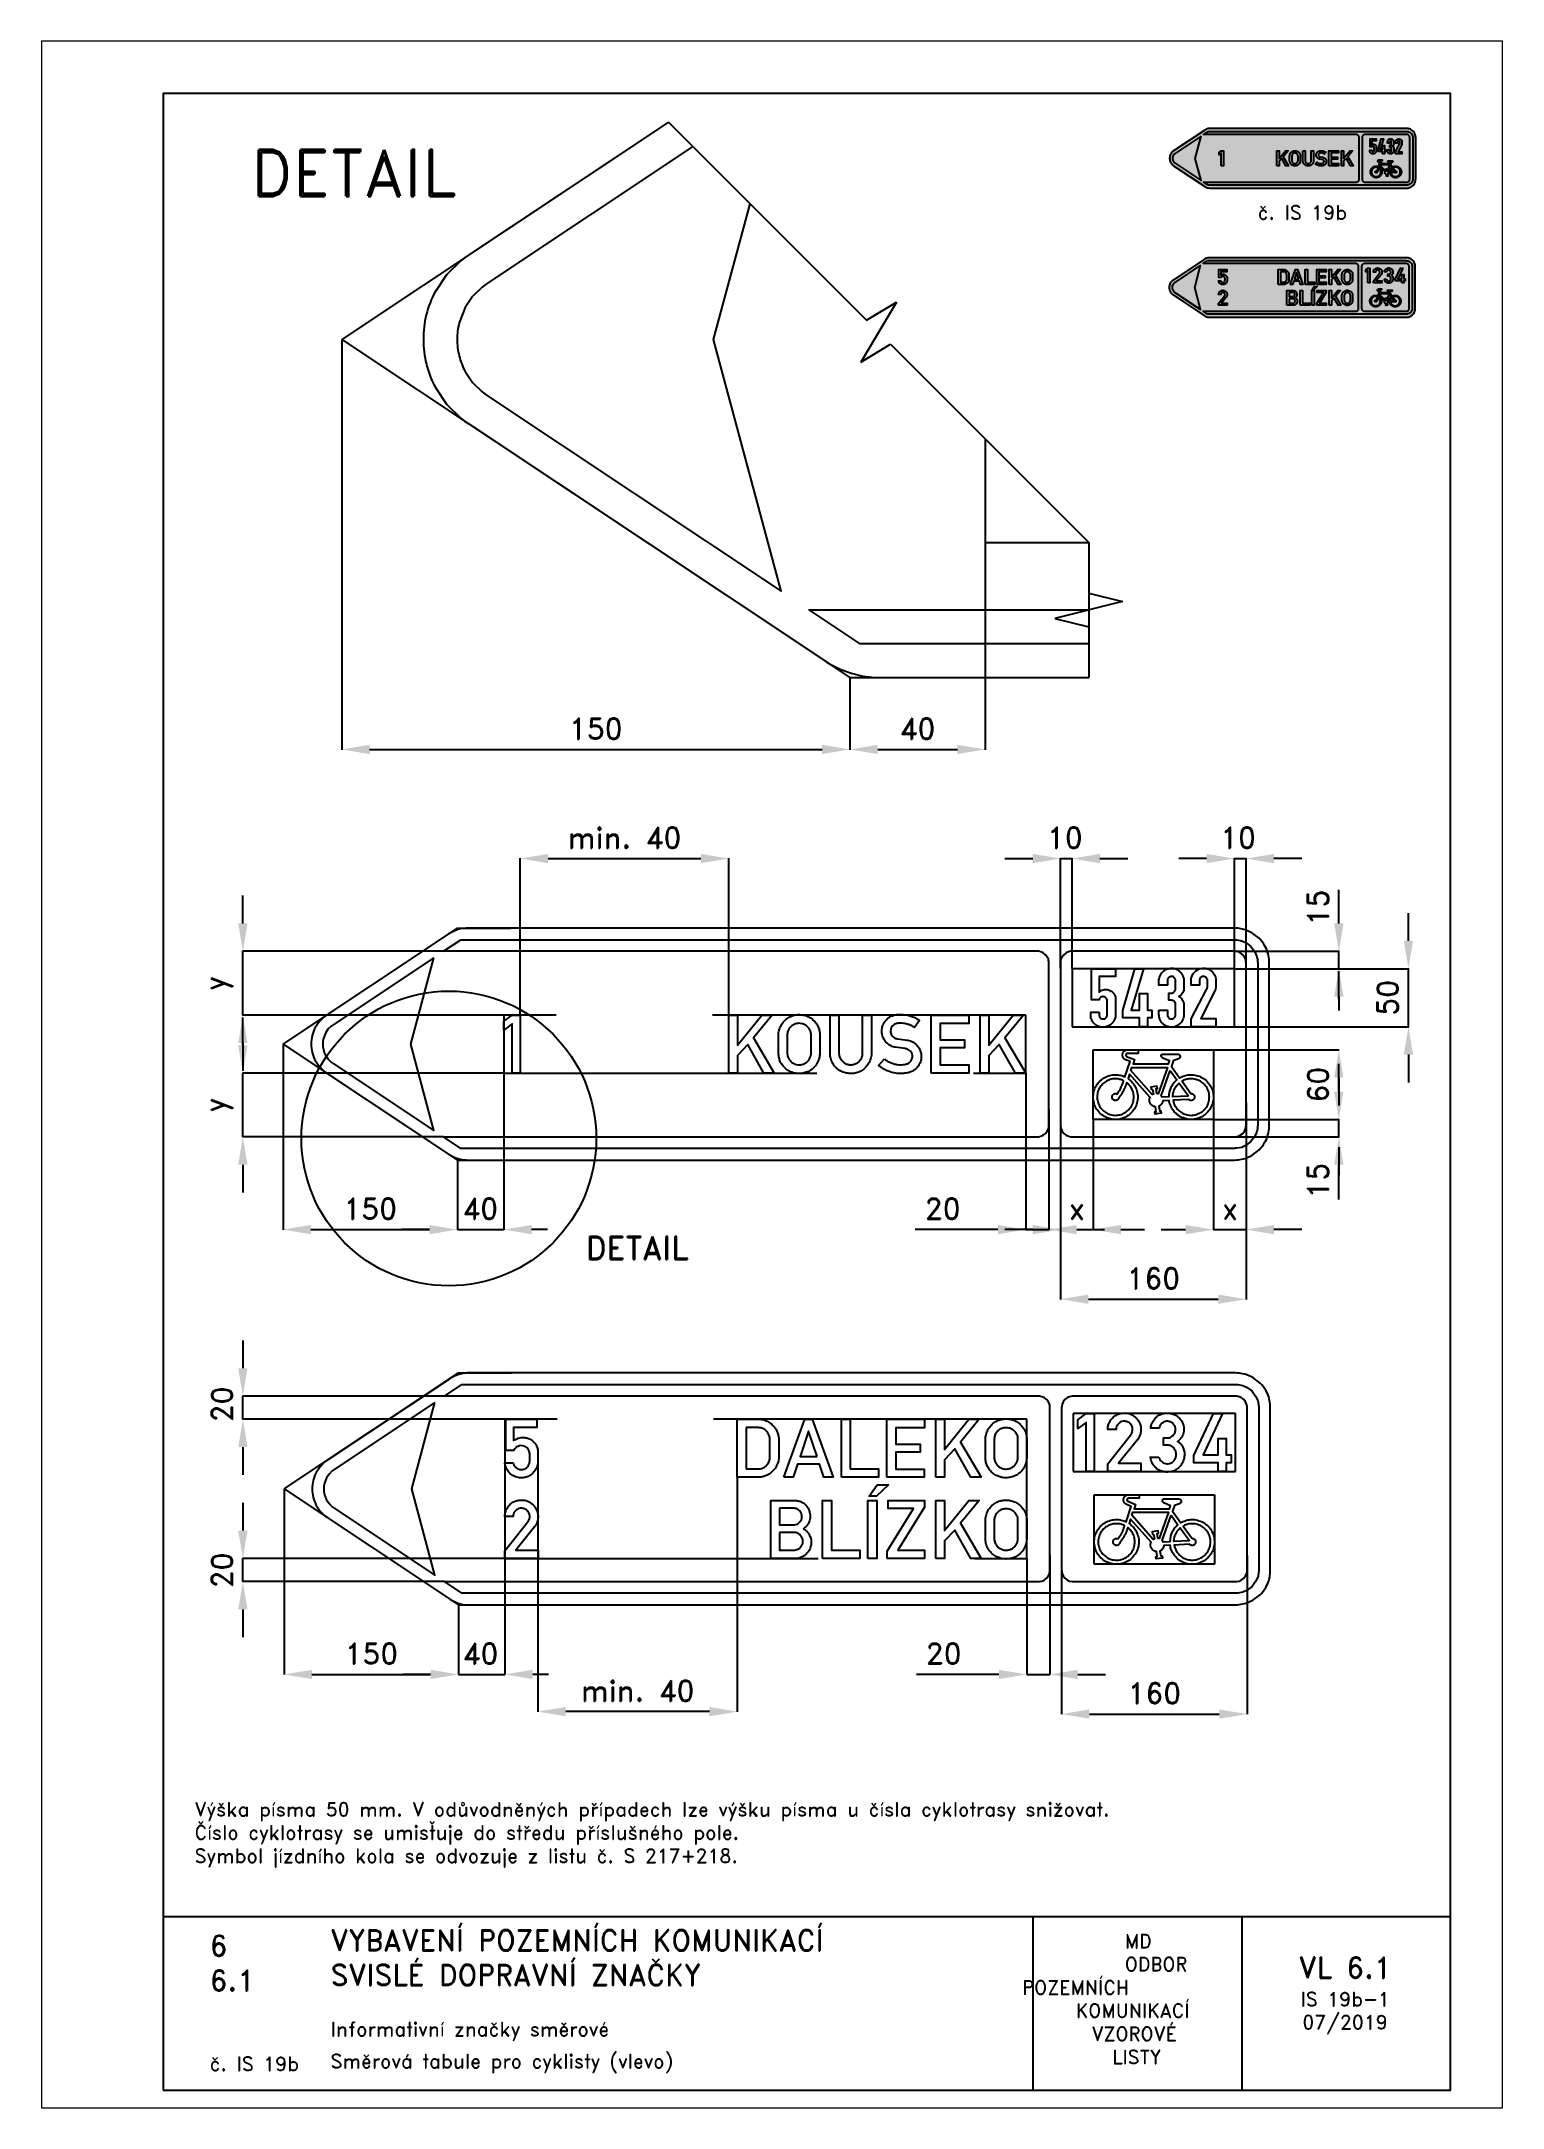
# Paper-space layout 'IS 19b-1' of a CAD drawing. Header units: millimetres. Extents: x 0 to 210, y 0 to 297.
# The model-space entities are those that its viewports show. They can reach past a viewport. Long polylines and large blocks are cut down to what shows.
import ezdxf

# ---------------------------------------------------------------- set-up
doc = ezdxf.new("R2010")
doc.units = ezdxf.units.MM
doc.header["$LTSCALE"] = 5
doc.linetypes.add('ČÁRKOVANÁX2', pattern=[1.5, 1, -0.5])
for name, color, linetype in [('Kóty', 2, 'Continuous'), ('Rozpiska', 7, 'Continuous'), ('Značka', 7, 'Continuous')]:
    doc.layers.add(name, color=color, linetype=linetype)
doc.layers.add('Rámeček', color=6, linetype='Continuous', plot=False)
doc.styles.get("Standard").update_dxf_attribs({"font": 'romand.shx', "height": 18})
doc.dimstyles.get("Standard").update_dxf_attribs({"dimtxt": 18, "dimasz": 24, "dimexe": 0.18, "dimexo": 0.0625, "dimgap": 9, "dimtad": 1, "dimdec": 0, "dimzin": 0, "dimdsep": 46, "dimtxsty": 'Standard', "dimcen": 0.09, "dimadec": 0, "dimazin": 0, "dimtfac": 1, "dimtdec": 0, "dimtofl": 0, "dimtmove": 0, "dimatfit": 3, "dimfxl": 1, "dimtolj": 1, "dimtzin": 0, "dimarcsym": 0})

psp = doc.layouts.new('IS 19b-1')

# ---------------------------------------------------------------- texts
at = {"layer": 'Rozpiska', "color": 7, "attachment_point": 1}
for s, width, gutter_width, heights, insert, char_height in [('\\pi5.16667;č. IS 19b', 25, 75, [0], (169.62, 273.4), 2), ('Výška písma 50 mm. V odůvodněných případech lze výšku písma u čísla cyklotrasy snižovat.\\PČíslo cyklotrasy se umisťuje do středu příslušného pole.{\\H2.11905x; }\\PSymbol jízdního kola se odvozuje z listu č. S 217+218.{\\H1.71032x; }', 176.7067, 100, [0], (22.02, 43.88), 2), ('6', 149.0422, 100, [0], (24.17, 24.77), 3), ('{\\C6;VYBAVENÍ POZEMNÍCH KOMUNIKACÍ\\P}SVISLÉ DOPRAVNÍ ZNAČKY{\\H1.34524x; }', 149.0422, 100, [0], (41.56, 25.56), 3), ('\\pi14.7414;{\\C6;MD\\P\\pi2.36044;}ODBOR POZEMNÍCH{\\H1.57143x; }\\P\\pi7.69378;KOMUNIKACÍ{\\H1.5x; }\\P\\pi9.97949;{\\C6;VZOROVÉ\\H1.47619x; \\H0.67742x;\\P\\pi12.93187;LISTY\\H1.26984x; }', 33.1018, 100, [0], (140.95, 24.95), 2), ('\\pi1.03113;{\\H1.5x;\\C6;VL 6.1\\P\\pi1.26919;\\H0.66667x;IS 19b-1\\H1.66666x; \\H0.6x;\\P\\pi1.5549;07/2019\\H1.80159x; }', 16.0623, 100, [0], (179.66, 21.61), 2), ('6.1', 149.0422, 100, [0], (24.17, 19.78), 3), ('{\\C6;Informativní značky směrové}', 149.0422, 100, [0], (41.56, 12.29), 2), ('{\\C6;č. IS 19b}', 18.3305, 100, [2.67], (24.18, 7.3), 2), ('Směrová tabule pro cyklisty (vlevo)', 149.0422, 100, [0], (41.56, 7.68), 2)]:
    psp.add_mtext_dynamic_manual_height_columns(s, width=width, gutter_width=gutter_width, heights=heights, dxfattribs=dict(at, insert=insert, char_height=char_height))

msp = doc.modelspace()

# ---------------------------------------------------------------- texts
at = {"layer": 'Kóty', "char_height": 18, "attachment_point": 5}
for s, insert in [('\\A1;min. 40', (445.6, 769.1)), ('\\A1;10', (825.2, 769.1)), ('\\A1;10', (974.6, 769.1)), ('\\A1;40', (321.2, 449.1)), ('\\A1;20', (719.9, 449.1)), ('\\A1;x', (835.7, 449.1)), ('\\A1;x', (967.7, 449.1)), ('\\A1;40', (321.4, 65.5))]:
    msp.add_mtext(s, dxfattribs=dict(at, insert=insert))
at = {"layer": 'Kóty', "char_height": 18, "attachment_point": 5, "rotation": 90}
for s, insert in [('\\A1;15', (1043.5, 708.9)), ('\\A1;60', (1043.5, 556.1)), ('\\A1;15', (1043.5, 473.4)), ('\\A1;20', (98.5, 280.4)), ('\\A1;20', (98.5, 137.2))]:
    msp.add_mtext(s, dxfattribs=dict(at, insert=insert))
at = {"layer": 'Rozpiska', "color": 7}
msp.add_text('DETAIL', height=40, dxfattribs=at).set_placement((123.4, 1322.3))
at = {"layer": 'Značka', "color": 7, "insert": (456.3, 415.3), "char_height": 20, "attachment_point": 5}
msp.add_mtext('\\A1;DETAIL', dxfattribs=at)

# ---------------------------------------------------------------- blocks, each defined once
blk = doc.blocks.new('*D1')
at = {"layer": 'Defpoints', "color": 0, "transparency": 16777216}
for p in [(971.5, 656.1), (1121.5, 656.1), (971.5, 606.1)]:
    blk.add_point(p, dxfattribs=at)
at = {"layer": 'Kóty', "color": 0, "lineweight": -2, "transparency": 16777216}
for p, q in [((1121.5, 680.1), (1121.5, 704.1)), ((971.5, 656.1), (1121.7, 656.1)), ((971.5, 606.1), (1121.7, 606.1)), ((1121.5, 582.1), (1121.5, 558.1))]:
    blk.add_line(p, q, dxfattribs=at)
at = {"layer": 'Kóty', "color": 0, "transparency": 16777216}
for points in [[(1117.5, 680.1), (1125.5, 680.1), (1121.5, 656.1)], [(1117.5, 582.1), (1125.5, 582.1), (1121.5, 606.1)]]:
    blk.add_solid(points, dxfattribs=at)
at = {"layer": 'Kóty', "color": 0, "transparency": 16777216, "insert": (1103.5, 631.1), "char_height": 18, "attachment_point": 5, "rotation": 90}
blk.add_mtext('\\A1;50', dxfattribs=at)
blk = doc.blocks.new('*D2')
at = {"layer": 'Defpoints', "color": 0, "transparency": 16777216}
for p in [(151.2, 591.1), (301.5, 491.1), (301.5, 431.1)]:
    blk.add_point(p, dxfattribs=at)
at = {"layer": 'Kóty', "color": 0, "lineweight": -2, "transparency": 16777216}
for p, q in [((151.2, 591.1), (151.2, 430.9)), ((301.5, 491.1), (301.5, 430.9)), ((175.2, 431.1), (277.5, 431.1))]:
    blk.add_line(p, q, dxfattribs=at)
at = {"layer": 'Kóty', "color": 0, "transparency": 16777216}
for points in [[(175.2, 435.1), (175.2, 427.1), (151.2, 431.1)], [(277.5, 435.1), (277.5, 427.1), (301.5, 431.1)]]:
    blk.add_solid(points, dxfattribs=at)
at = {"layer": 'Kóty', "color": 0, "transparency": 16777216, "insert": (226.3, 449.1), "char_height": 18, "attachment_point": 5}
blk.add_mtext('\\A1;150', dxfattribs=at)
blk = doc.blocks.new('*D3')
at = {"layer": 'Defpoints', "color": 0, "transparency": 16777216}
for p in [(152.1, 207.5), (302.4, 107.5), (302.4, 47.5)]:
    blk.add_point(p, dxfattribs=at)
at = {"layer": 'Kóty', "color": 0, "lineweight": -2, "transparency": 16777216}
for p, q in [((152.1, 207.4), (152.1, 47.3)), ((302.4, 107.4), (302.4, 47.3)), ((176.1, 47.5), (278.4, 47.5))]:
    blk.add_line(p, q, dxfattribs=at)
at = {"layer": 'Kóty', "color": 0, "transparency": 16777216}
for points in [[(176.1, 51.5), (176.1, 43.5), (152.1, 47.5)], [(278.4, 51.5), (278.4, 43.5), (302.4, 47.5)]]:
    blk.add_solid(points, dxfattribs=at)
at = {"layer": 'Kóty', "color": 0, "transparency": 16777216, "insert": (227.3, 65.5), "char_height": 18, "attachment_point": 5}
blk.add_mtext('\\A1;150', dxfattribs=at)
blk = doc.blocks.new('*D4')
at = {"layer": 'Defpoints', "color": 0, "transparency": 16777216}
for p in [(792.4, 147.5), (812.4, 150.5), (792.4, 47.5)]:
    blk.add_point(p, dxfattribs=at)
at = {"layer": 'Kóty', "color": 0, "lineweight": -2, "transparency": 16777216}
for p, q in [((792.4, 147.4), (792.4, 47.3)), ((812.4, 150.5), (812.4, 47.3)), ((768.4, 47.5), (697.3, 47.5)), ((836.4, 47.5), (860.4, 47.5))]:
    blk.add_line(p, q, dxfattribs=at)
at = {"layer": 'Kóty', "color": 0, "transparency": 16777216}
for points in [[(768.4, 51.5), (768.4, 43.5), (792.4, 47.5)], [(836.4, 51.5), (836.4, 43.5), (812.4, 47.5)]]:
    blk.add_solid(points, dxfattribs=at)
at = {"layer": 'Kóty', "color": 0, "transparency": 16777216, "insert": (720.8, 65.5), "char_height": 18, "attachment_point": 5}
blk.add_mtext('\\A1;20', dxfattribs=at)
blk = doc.blocks.new('*D5')
at = {"layer": 'Defpoints', "color": 0, "transparency": 16777216}
for p in [(201.7, 1198.8), (639.9, 907.2), (639.9, 845.2)]:
    blk.add_point(p, dxfattribs=at)
at = {"layer": 'Kóty', "color": 0, "lineweight": -2, "transparency": 16777216}
for p, q in [((201.7, 1198.7), (201.7, 845)), ((639.9, 907.1), (639.9, 845)), ((225.7, 845.2), (615.9, 845.2))]:
    blk.add_line(p, q, dxfattribs=at)
at = {"layer": 'Kóty', "color": 0, "transparency": 16777216}
for points in [[(225.7, 849.2), (225.7, 841.2), (201.7, 845.2)], [(615.9, 849.2), (615.9, 841.2), (639.9, 845.2)]]:
    blk.add_solid(points, dxfattribs=at)
at = {"layer": 'Kóty', "color": 0, "transparency": 16777216, "insert": (420.8, 863.2), "char_height": 18, "attachment_point": 5}
blk.add_mtext('\\A1;150', dxfattribs=at)
blk = doc.blocks.new('*D6')
at = {"layer": 'Defpoints', "color": 0, "transparency": 16777216}
for p in [(756.6, 1023.8), (639.9, 907.1), (756.6, 845.2)]:
    blk.add_point(p, dxfattribs=at)
at = {"layer": 'Kóty', "color": 0, "lineweight": -2, "transparency": 16777216}
for p, q in [((756.6, 1023.7), (756.6, 845)), ((639.9, 907), (639.9, 845)), ((663.9, 845.2), (732.6, 845.2))]:
    blk.add_line(p, q, dxfattribs=at)
at = {"layer": 'Kóty', "color": 0, "transparency": 16777216}
for points in [[(663.9, 849.2), (663.9, 841.2), (639.9, 845.2)], [(732.6, 849.2), (732.6, 841.2), (756.6, 845.2)]]:
    blk.add_solid(points, dxfattribs=at)
at = {"layer": 'Kóty', "color": 0, "transparency": 16777216, "insert": (698.2, 863.2), "char_height": 18, "attachment_point": 5}
blk.add_mtext('\\A1;40', dxfattribs=at)
blk = doc.blocks.new('*D15')
at = {"layer": 'Defpoints', "color": 0, "transparency": 16777216}
for p in [(116.5, 566.1), (341.5, 566.1), (289.5, 511.1)]:
    blk.add_point(p, dxfattribs=at)
at = {"layer": 'Kóty', "color": 0, "lineweight": -2, "transparency": 16777216}
for p, q in [((116.5, 590.1), (116.5, 614.1)), ((341.4, 566.1), (116.3, 566.1)), ((289.4, 511.1), (116.3, 511.1)), ((116.5, 487.1), (116.5, 463.1))]:
    blk.add_line(p, q, dxfattribs=at)
at = {"layer": 'Kóty', "color": 0, "transparency": 16777216}
for points in [[(112.5, 590.1), (120.5, 590.1), (116.5, 566.1)], [(112.5, 487.1), (120.5, 487.1), (116.5, 511.1)]]:
    blk.add_solid(points, dxfattribs=at)
at = {"layer": 'Kóty', "color": 0, "transparency": 16777216, "insert": (95.5, 538.6), "char_height": 18, "attachment_point": 5, "rotation": 90}
blk.add_mtext('\\A1;y', dxfattribs=at)
blk = doc.blocks.new('*D16')
at = {"layer": 'Defpoints', "color": 0, "transparency": 16777216}
for p in [(116.5, 671.1), (289.5, 671.1), (341.5, 616.1)]:
    blk.add_point(p, dxfattribs=at)
at = {"layer": 'Kóty', "color": 0, "lineweight": -2, "transparency": 16777216}
for p, q in [((116.5, 695.1), (116.5, 719.1)), ((289.4, 671.1), (116.3, 671.1)), ((341.4, 616.1), (116.3, 616.1)), ((116.5, 592.1), (116.5, 568.1))]:
    blk.add_line(p, q, dxfattribs=at)
at = {"layer": 'Kóty', "color": 0, "transparency": 16777216}
for points in [[(112.5, 695.1), (120.5, 695.1), (116.5, 671.1)], [(112.5, 592.1), (120.5, 592.1), (116.5, 616.1)]]:
    blk.add_solid(points, dxfattribs=at)
at = {"layer": 'Kóty', "color": 0, "transparency": 16777216, "insert": (95.5, 643.6), "char_height": 18, "attachment_point": 5, "rotation": 90}
blk.add_mtext('\\A1;y', dxfattribs=at)
blk = doc.blocks.new('*D23')
at = {"layer": 'Defpoints', "color": 0, "transparency": 16777216}
for p in [(370.9, 235.2), (542.8, 217.5), (370.9, 15.4)]:
    blk.add_point(p, dxfattribs=at)
at = {"layer": 'Kóty', "color": 0, "lineweight": -2, "transparency": 16777216}
for p, q in [((370.9, 235.1), (370.9, 15.2)), ((542.8, 217.5), (542.8, 15.2)), ((518.8, 15.4), (394.9, 15.4))]:
    blk.add_line(p, q, dxfattribs=at)
at = {"layer": 'Kóty', "color": 0, "transparency": 16777216}
for points in [[(394.9, 19.4), (394.9, 11.4), (370.9, 15.4)], [(518.8, 19.4), (518.8, 11.4), (542.8, 15.4)]]:
    blk.add_solid(points, dxfattribs=at)
at = {"layer": 'Kóty', "color": 0, "transparency": 16777216, "insert": (456.9, 33.4), "char_height": 18, "attachment_point": 5}
blk.add_mtext('\\A1;min. 40', dxfattribs=at)
blk = doc.blocks.new('*D24')
at = {"layer": 'Defpoints', "color": 0, "transparency": 16777216}
for p in [(821.5, 540.9), (981.5, 540.9), (981.5, 371.1)]:
    blk.add_point(p, dxfattribs=at)
at = {"layer": 'Kóty', "color": 0, "lineweight": -2, "transparency": 16777216}
for p, q in [((821.5, 540.8), (821.5, 370.9)), ((981.5, 540.8), (981.5, 370.9)), ((845.5, 371.1), (957.5, 371.1))]:
    blk.add_line(p, q, dxfattribs=at)
at = {"layer": 'Kóty', "color": 0, "transparency": 16777216}
for points in [[(845.5, 375.1), (845.5, 367.1), (821.5, 371.1)], [(957.5, 375.1), (957.5, 367.1), (981.5, 371.1)]]:
    blk.add_solid(points, dxfattribs=at)
at = {"layer": 'Kóty', "color": 0, "transparency": 16777216, "insert": (901.5, 389.1), "char_height": 18, "attachment_point": 5}
blk.add_mtext('\\A1;160', dxfattribs=at)
blk = doc.blocks.new('*D25')
at = {"layer": 'Defpoints', "color": 0, "transparency": 16777216}
for p in [(822.4, 150.1), (982.4, 150.1), (982.4, 13.3)]:
    blk.add_point(p, dxfattribs=at)
at = {"layer": 'Kóty', "color": 0, "lineweight": -2, "transparency": 16777216}
for p, q in [((822.4, 150.1), (822.4, 13.1)), ((982.4, 150.1), (982.4, 13.1)), ((846.4, 13.3), (958.4, 13.3))]:
    blk.add_line(p, q, dxfattribs=at)
at = {"layer": 'Kóty', "color": 0, "transparency": 16777216}
for points in [[(846.4, 17.3), (846.4, 9.3), (822.4, 13.3)], [(958.4, 17.3), (958.4, 9.3), (982.4, 13.3)]]:
    blk.add_solid(points, dxfattribs=at)
at = {"layer": 'Kóty', "color": 0, "transparency": 16777216, "insert": (902.4, 31.3), "char_height": 18, "attachment_point": 5}
blk.add_mtext('\\A1;160', dxfattribs=at)

# ---------------------------------------------------------------- dimensions: what is measured, and where the dimension line sits
at = {"layer": 'Kóty'}
for base, p1, p2, text, picture, middle in [((639.9, 845.2), (201.7, 1198.8), (639.9, 907.2), '150', '*D5', (420.8, 863.2)), ((756.6, 845.2), (639.9, 907.1), (756.6, 1023.8), '40', '*D6', (698.2, 863.2)), ((370.9, 15.4), (542.8, 217.5), (370.9, 235.2), 'min. 40', '*D23', (456.9, 33.4))]:
    dim = msp.add_linear_dim(base=base, p1=p1, p2=p2, text=text, dimstyle='Standard', dxfattribs=at)
    dim.commit()
    dim.dimension.update_dxf_attribs({"geometry": picture, "text_midpoint": middle})
for base, p1, p2, picture, middle in [((116.5, 671.1), (341.5, 616.1), (289.5, 671.1), '*D16', (95.5, 643.6)), ((116.5, 566.1), (289.5, 511.1), (341.5, 566.1), '*D15', (95.5, 538.6))]:
    dim = msp.add_linear_dim(base=base, p1=p1, p2=p2, angle=90, text='y', dimstyle='Standard', dxfattribs=at)
    dim.commit()
    dim.dimension.update_dxf_attribs({"geometry": picture, "text_midpoint": middle})
dim = msp.add_linear_dim(base=(1121.5, 656.1), p1=(971.5, 606.1), p2=(971.5, 656.1), angle=90, dimstyle='Standard', dxfattribs=at)
dim.commit()
dim.dimension.update_dxf_attribs({"geometry": '*D1', "text_midpoint": (1103.5, 631.1)})
for base, p1, p2, picture, middle in [((301.5, 431.1), (151.2, 591.1), (301.5, 491.1), '*D2', (226.3, 449.1)), ((981.5, 371.1), (821.5, 540.9), (981.5, 540.9), '*D24', (901.5, 389.1)), ((302.4, 47.5), (152.1, 207.5), (302.4, 107.5), '*D3', (227.3, 65.5)), ((792.4, 47.5), (812.4, 150.5), (792.4, 147.5), '*D4', (720.8, 65.5)), ((982.4, 13.3), (822.4, 150.1), (982.4, 150.1), '*D25', (902.4, 31.3))]:
    dim = msp.add_linear_dim(base=base, p1=p1, p2=p2, dimstyle='Standard', dxfattribs=at)
    dim.commit()
    dim.dimension.update_dxf_attribs({"geometry": picture, "text_midpoint": middle})

# ---------------------------------------------------------------- linework, layer by layer
at = {"layer": 'Kóty'}
for p, q in [((355.7, 616.2), (355.7, 751.3)), ((379.7, 751.1), (511.5, 751.1)), ((535.5, 616.2), (535.5, 751.3)), ((773.5, 751.1), (797.5, 751.1)), ((821.5, 656.2), (821.5, 751.3)), ((831.5, 656.2), (831.5, 751.3)), ((855.5, 751.1), (879.5, 751.1)), ((947.5, 751.1), (923.5, 751.1)), ((971.5, 656.2), (971.5, 751.3)), ((981.5, 656.2), (981.5, 751.3)), ((1029.5, 751.1), (1005.5, 751.1)), ((1061.5, 695.1), (1061.5, 724.1)), ((971.5, 671.1), (1061.7, 671.1)), ((971.5, 656.1), (1061.7, 656.1)), ((1061.5, 630.1), (1061.5, 654.1)), ((1061.5, 632.1), (1061.5, 620.1)), ((971.5, 606.1), (1061.7, 606.1)), ((953.4, 586.1), (1061.7, 586.1)), ((953.4, 586.1), (1061.7, 586.1)), ((1061.5, 550.1), (1061.5, 574.1)), ((341.5, 566.1), (341.5, 430.9)), ((791.5, 566.1), (791.5, 430.9)), ((1061.5, 562.1), (1061.5, 538.1)), ((821.5, 540.9), (821.5, 430.9)), ((811.5, 534.5), (811.5, 430.9)), ((849.6, 526.1), (849.6, 430.9)), ((953.4, 526.1), (1061.7, 526.1)), ((953.4, 526.1), (1061.7, 526.1)), ((953.4, 526.1), (953.4, 430.9)), ((981.5, 526.1), (981.5, 430.9)), ((953.4, 511.1), (1061.7, 511.1)), ((1061.5, 502.1), (1061.5, 478.1)), ((301.5, 491.1), (301.5, 430.9)), ((1061.5, 457), (1061.5, 487.1)), ((277.5, 431.1), (253.5, 431.1)), ((379.2, 431.1), (365.5, 431.1)), ((767.5, 431.1), (696.3, 431.1)), ((797.5, 431.1), (773.5, 431.1)), ((835.5, 431.1), (859.5, 431.1)), ((873.6, 431.1), (894, 431.1)), ((908.4, 431.1), (929.4, 431.1)), ((1029.5, 431.1), (1005.5, 431.1)), ((116.5, 335.5), (116.5, 311.5)), ((290.4, 287.5), (116.3, 287.5)), ((342.4, 267.5), (116.3, 267.5)), ((116.5, 243.5), (116.5, 219.5)), ((116.5, 195.5), (116.5, 171.5)), ((342.4, 147.5), (116.3, 147.5)), ((342.4, 147.4), (342.4, 47.3)), ((290.4, 127.5), (116.3, 127.5)), ((302.4, 107.4), (302.4, 47.3)), ((116.5, 103.5), (116.5, 79.5)), ((278.4, 47.5), (254.4, 47.5)), ((380.1, 47.5), (366.4, 47.5))]:
    msp.add_line(p, q, dxfattribs=at)
for points in [[(821.5, 751.1), (831.5, 751.1)], [(971.5, 751.1), (981.5, 751.1)], [(116.5, 616.1), (116.5, 671.1)], [(1061.5, 656.1), (1061.5, 671.1)], [(1121.5, 606.1), (1121.5, 656.1)], [(116.5, 511.1), (116.5, 566.1)], [(1061.5, 511.1), (1061.5, 526.1)], [(301.5, 431.1), (341.5, 431.1)], [(791.5, 431.1), (811.5, 431.1)], [(953.4, 431.1), (981.5, 431.1)], [(116.5, 267.5), (116.5, 287.5)], [(116.5, 127.5), (116.5, 147.5)], [(302.4, 47.5), (342.4, 47.5)], [(792.4, 47.5), (812.4, 47.5)]]:
    msp.add_lwpolyline(points, dxfattribs=at)
for points in [[(379.7, 755.1), (379.7, 747.1), (355.7, 751.1)], [(511.5, 755.1), (511.5, 747.1), (535.5, 751.1)], [(797.5, 755.1), (797.5, 747.1), (821.5, 751.1)], [(855.5, 755.1), (855.5, 747.1), (831.5, 751.1)], [(947.5, 755.1), (947.5, 747.1), (971.5, 751.1)], [(1005.5, 755.1), (1005.5, 747.1), (981.5, 751.1)], [(1057.5, 695.1), (1065.5, 695.1), (1061.5, 671.1)], [(1057.5, 632.1), (1065.5, 632.1), (1061.5, 656.1)], [(1057.5, 562.1), (1065.5, 562.1), (1061.5, 586.1)], [(1057.5, 550.1), (1065.5, 550.1), (1061.5, 526.1)], [(1057.5, 487.1), (1065.5, 487.1), (1061.5, 511.1)], [(277.5, 435.1), (277.5, 427.1), (301.5, 431.1)], [(365.5, 435.1), (365.5, 427.1), (341.5, 431.1)], [(767.5, 435.1), (767.5, 427.1), (791.5, 431.1)], [(797.5, 435.1), (797.5, 427.1), (821.5, 431.1)], [(835.5, 435.1), (835.5, 427.1), (811.5, 431.1)], [(873.6, 435.1), (873.6, 427.1), (849.6, 431.1)], [(929.4, 435.1), (929.4, 427.1), (953.4, 431.1)], [(1005.5, 435.1), (1005.5, 427.1), (981.5, 431.1)], [(112.5, 311.5), (120.5, 311.5), (116.5, 287.5)], [(112.5, 243.5), (120.5, 243.5), (116.5, 267.5)], [(112.5, 171.5), (120.5, 171.5), (116.5, 147.5)], [(112.5, 103.5), (120.5, 103.5), (116.5, 127.5)], [(278.4, 51.5), (278.4, 43.5), (302.4, 47.5)], [(366.4, 51.5), (366.4, 43.5), (342.4, 47.5)]]:
    msp.add_solid(points, dxfattribs=at)
at = {"layer": 'Značka', "color": 7}
for p, q in [((483.4, 1386.2), (654.3, 1215.3)), ((680.1, 1230.8), (649.2, 1179.2)), ((654.3, 1215.3), (680.1, 1230.8)), ((649.2, 1179.2), (674.9, 1194.7)), ((674.9, 1194.7), (845.8, 1023.8)), ((845.8, 1023.8), (845.8, 907.2)), ((875, 972.8), (816.7, 958.2)), ((845.8, 980.1), (875, 972.8)), ((816.7, 958.2), (845.8, 950.9))]:
    msp.add_line(p, q, dxfattribs=at)
at = {"layer": 'Značka', "color": 6, "linetype": 'ČÁRKOVANÁX2', "ltscale": 1.5}
for p, q in [((151.2, 591.1), (301.5, 691.1)), ((301.5, 691.1), (347.3, 691.1)), ((151.2, 591.1), (301.5, 491.1)), ((301.5, 491.1), (347.3, 491.1)), ((152.1, 207.5), (302.4, 307.5)), ((302.4, 307.5), (348.2, 307.5)), ((152.1, 207.5), (302.4, 107.5)), ((302.4, 107.5), (348.2, 107.5))]:
    msp.add_line(p, q, dxfattribs=at)
at = {"layer": 'Značka', "color": 6, "linetype": 'ČÁRKOVANÁX2', "ltscale": 4}
for points in [[(483.4, 1386.2), (201.7, 1198.8), (534.1, 977.6)], [(756.6, 1113.1), (756.6, 1023.8)], [(756.6, 1023.8), (845.8, 1023.8)]]:
    msp.add_lwpolyline(points, dxfattribs=at)
at = {"layer": 'Značka', "color": 3}
for points in [[(483.4, 1386.2), (311.2, 1271.6)], [(845.8, 936.3), (648.8, 936.3), (604.9, 965.5), (845.8, 965.5)], [(889.5, 606.1), (889.5, 613.7), (875.2, 613.7), (875.2, 620), (885.6, 656.1), (893, 656.1), (882.4, 620.4), (889.5, 620.4), (889.5, 634.7), (896.6, 634.7), (896.6, 620.4), (900.2, 620.4), (900.2, 613.7), (896.6, 613.7), (896.6, 606.1), (889.5, 606.1)], [(348.6, 566.1), (348.6, 608.5), (341.5, 603.2), (341.5, 610.8), (348.7, 616.1), (355.7, 616.1), (355.7, 566.1), (348.6, 566.1)], [(535.5, 566.1), (535.5, 616.1), (543, 616.1), (543, 590.2), (564, 616.1), (573, 616.1), (556.9, 596.5), (574.7, 566.1), (565.8, 566.1), (551.9, 590.6), (543, 581.2), (543, 566.1), (535.5, 566.1)], [(710.1, 566.1), (710.1, 616.1), (742.4, 616.1), (742.4, 608.9), (717.7, 608.9), (717.7, 594.7), (738.8, 594.7), (738.8, 588), (717.7, 588), (717.7, 573.2), (742.4, 573.2), (742.4, 566.1), (710.1, 566.1)], [(752.2, 566.1), (752.2, 616.1), (759.7, 616.1), (759.7, 590.2), (780.8, 616.1), (789.7, 616.1), (773.6, 596.5), (791.5, 566.1), (782.6, 566.1), (768.7, 590.6), (759.7, 581.2), (759.7, 566.1), (752.2, 566.1)], [(900.9, 552.2), (901.6, 548), (901.5, 548), (901.5, 548), (901.3, 547.9), (901.1, 547.8), (900.9, 547.7), (900.7, 547.5), (900.7, 547.5), (900.6, 547.5), (882.1, 568.4), (883, 571), (913.6, 571), (905.6, 548.3), (905.6, 548.3), (905.5, 548.3), (905.3, 548.3), (905.1, 548.4), (904.9, 548.4), (904.6, 548.5), (904.6, 548.5), (904.5, 548.5), (903.9, 552.7), (905, 552.9), (904.6, 554.9), (899.5, 554), (899.8, 552.1), (900.9, 552.2)], [(915.9, 568.4), (921.8, 560.2), (921.2, 559.7), (921.1, 559.6), (921.1, 559.6), (921, 559.5), (920.8, 559.4), (920.7, 559.2), (920.5, 559.1), (920, 558.5), (919.4, 557.9), (918.9, 557.2), (918.4, 556.5), (917.9, 555.8), (917.5, 555.1), (917.1, 554.4), (916.7, 553.6), (916.3, 552.9), (916, 552.1), (915.7, 551.3), (915.5, 550.5), (915.3, 549.7), (915.1, 548.8), (915, 548.2), (914.9, 547.5), (914.9, 547.3), (914.9, 547.2), (914.9, 546.3), (914.8, 545.5), (909.1, 545.2), (909.1, 545.3), (909.1, 545.4), (908.9, 545.6), (908.7, 545.9), (908.5, 546.2), (908.3, 546.5), (908.3, 546.5), (908.2, 546.6), (915.9, 568.4)], [(931.5, 546.8), (931.4, 546.8), (931.4, 546.8), (931.4, 546.7), (931.3, 546.6), (931.3, 546.5), (931.2, 546.4), (931.2, 546.3), (931.2, 546.3), (918.3, 545.7), (918.4, 546.3), (918.4, 547), (918.4, 547.1), (918.4, 547.3), (918.5, 547.8), (918.6, 548.3), (918.7, 549), (918.9, 549.6), (919.1, 550.2), (919.3, 550.9), (919.6, 551.5), (919.8, 552.1), (920.1, 552.7), (920.4, 553.3), (920.8, 553.9), (921.1, 554.4), (921.5, 555), (922, 555.5), (922.3, 555.9), (922.7, 556.3), (922.8, 556.4), (922.9, 556.5), (923.3, 556.9), (923.8, 557.4), (931.5, 546.8)], [(583, 217.5), (601.1, 267.5), (607.4, 267.5), (625.5, 217.5), (617.5, 217.5), (613.8, 228.7), (594.6, 228.7), (591, 217.5), (583, 217.5)], [(632.6, 217.5), (632.6, 267.5), (640.2, 267.5), (640.2, 224.7), (664.7, 224.7), (664.7, 217.5), (632.6, 217.5)], [(671.8, 217.5), (671.8, 267.5), (704.1, 267.5), (704.1, 260.3), (679.4, 260.3), (679.4, 246), (700.4, 246), (700.4, 239.3), (679.4, 239.3), (679.4, 224.6), (704, 224.6), (704, 217.5), (671.8, 217.5)], [(713.9, 217.5), (713.9, 267.5), (721.4, 267.5), (721.4, 241.6), (742.4, 267.5), (751.4, 267.5), (735.3, 247.9), (753.2, 217.5), (744.2, 217.5), (730.3, 242), (721.4, 232.6), (721.4, 217.5), (713.9, 217.5)], [(843.5, 222.5), (843.5, 264.9), (836.4, 259.6), (836.4, 267.2), (843.6, 272.5), (850.6, 272.5), (850.6, 222.5), (843.5, 222.5)], [(957.3, 222.5), (957.3, 230.1), (936.4, 230.1), (936.4, 236.3), (953.3, 272.4), (961.3, 272.4), (944.4, 236.8), (957.3, 236.8), (957.3, 251), (964.4, 251), (964.4, 236.8), (968.5, 236.8), (968.5, 230.1), (964.4, 230.1), (964.4, 222.5), (957.3, 222.5)], [(611.6, 235.3), (604.2, 257.3), (596.9, 235.3), (611.6, 235.3)], [(616.3, 147.5), (616.3, 197.5), (623.9, 197.5), (623.9, 154.7), (648.5, 154.7), (648.5, 147.5), (616.3, 147.5)], [(655.5, 147.5), (655.5, 197.5), (663.1, 197.5), (663.1, 147.5), (655.5, 147.5)], [(663.3, 210.9), (673.1, 210.9), (662.9, 201.1), (656.6, 201.1), (663.3, 210.9)], [(671.9, 147.5), (671.9, 153.8), (694.6, 190.7), (672.8, 190.7), (672.8, 197.5), (704.1, 197.5), (704.1, 191.6), (681.3, 154.7), (704.1, 154.7), (704.1, 147.5), (671.9, 147.5)], [(713.9, 147.5), (713.9, 197.5), (721.4, 197.5), (721.4, 171.6), (742.4, 197.5), (751.4, 197.5), (735.3, 177.9), (753.2, 147.5), (744.2, 147.5), (730.3, 172), (721.4, 162.6), (721.4, 147.5), (713.9, 147.5)], [(901.8, 168.6), (902.5, 164.4), (902.4, 164.4), (902.4, 164.3), (902.2, 164.2), (902, 164.1), (901.8, 164), (901.6, 163.9), (901.6, 163.9), (901.5, 163.8), (883, 184.8), (883.9, 187.4), (914.5, 187.4), (906.6, 164.6), (906.5, 164.7), (906.5, 164.7), (906.2, 164.7), (906, 164.8), (905.8, 164.8), (905.6, 164.9), (905.5, 164.9), (905.5, 164.9), (904.8, 169.1), (905.9, 169.3), (905.6, 171.2), (900.4, 170.4), (900.7, 168.4), (901.8, 168.6)], [(916.8, 184.8), (922.7, 176.6), (922.1, 176), (922.1, 176), (922, 176), (921.9, 175.9), (921.8, 175.8), (921.6, 175.6), (921.5, 175.5), (920.9, 174.9), (920.3, 174.2), (919.8, 173.6), (919.3, 172.9), (918.8, 172.2), (918.4, 171.5), (918, 170.8), (917.6, 170), (917.3, 169.2), (916.9, 168.5), (916.7, 167.7), (916.4, 166.9), (916.2, 166), (916, 165.2), (915.9, 164.6), (915.9, 163.9), (915.9, 163.7), (915.9, 163.5), (915.8, 162.7), (915.8, 161.9), (910.1, 161.6), (910, 161.7), (910, 161.7), (909.8, 162), (909.7, 162.3), (909.5, 162.6), (909.3, 162.8), (909.2, 162.9), (909.2, 163), (916.8, 184.8)], [(932.4, 163.2), (932.4, 163.2), (932.4, 163.2), (932.3, 163.1), (932.3, 163), (932.2, 162.9), (932.2, 162.7), (932.2, 162.7), (932.2, 162.7), (919.3, 162), (919.3, 162.7), (919.3, 163.4), (919.4, 163.5), (919.4, 163.6), (919.4, 164.2), (919.5, 164.7), (919.7, 165.3), (919.8, 166), (920, 166.6), (920.2, 167.3), (920.5, 167.9), (920.8, 168.5), (921.1, 169.1), (921.4, 169.7), (921.7, 170.3), (922.1, 170.8), (922.5, 171.4), (922.9, 171.9), (923.2, 172.3), (923.6, 172.7), (923.7, 172.8), (923.8, 172.8), (924.3, 173.3), (924.8, 173.8), (932.4, 163.2)]]:
    msp.add_lwpolyline(points, dxfattribs=at)
for points in [[(504.5, 1365.2), (327.3, 1247.3), (325, 1245.6), (322.7, 1243.9), (314.6, 1235.9), (308.2, 1226.3), (303, 1213, 0.065564), (301.3, 1198.8, 0.065244), (303, 1184.6, 0.063645), (308.2, 1171.2), (314.5, 1161.6), (322.7, 1153.6), (325, 1151.9), (327.3, 1150.2), (580.7, 981.6), (522.3, 1198.8), (553.8, 1315.8)], [(311.2, 1271.6), (307.7, 1269.1), (304.3, 1266.5), (292.1, 1254.4), (282.5, 1240.1, 0.065319), (274.6, 1220.1, 0.065571), (272.2, 1198.8, 0.065261), (274.7, 1177.4, 0.063608), (282.5, 1157.4), (292, 1143), (304.3, 1131), (307.7, 1128.4), (311.2, 1125.9), (617.9, 921.8), (620.1, 920.4), (622.3, 919.1), (631.4, 914.4), (641.1, 910.9), (651.1, 908.4), (661.3, 907.3), (663.8, 907.2), (666.4, 907.2), (845.8, 907.2)], [(188.7, 616.1), (187.5, 615.2), (186.4, 614.3), (182.2, 610.2), (178.9, 605.3, 0.065319), (176.2, 598.4, 0.065571), (175.4, 591.1, 0.065261), (176.2, 583.8, 0.063608), (178.9, 577), (182.2, 572), (186.4, 567.9), (187.5, 567), (188.7, 566.1), (293.9, 496.1), (294.7, 495.7), (295.4, 495.2), (298.6, 493.6), (301.9, 492.4), (305.3, 491.6), (308.8, 491.2), (309.7, 491.1), (310.6, 491.1), (971.5, 491.1), (973.1, 491.2), (974.6, 491.3), (980.8, 492.5), (986.5, 495.1), (992.7, 499.9, 0.06835), (997.5, 506.1, 0.056395), (1000.1, 511.9, 0.061144), (1001.3, 518), (1001.4, 519.6), (1001.5, 521.1), (1001.5, 661.1), (1001.4, 662.7), (1001.3, 664.3, 0.055759), (1000.1, 670.4, 0.05621), (997.5, 676.1, 0.069646), (992.7, 682.4), (986.5, 687.1), (980.8, 689.7), (974.6, 691), (973.1, 691.1), (971.5, 691.1), (310.6, 691.1), (309.7, 691.1), (308.8, 691.1), (305.3, 690.7), (301.9, 689.8), (298.6, 688.6), (295.4, 687), (294.7, 686.6), (293.9, 686.1), (188.7, 616.1)], [(304.5, 681.1), (971.5, 681.1), (972.5, 681.1), (973.6, 681), (977.7, 680.2), (981.5, 678.4), (985.6, 675.3), (988.8, 671.1), (990.6, 667.3, -0.061229), (991.4, 663.2), (991.4, 662.2), (991.5, 661.1), (991.5, 521.1), (991.4, 520.1), (991.4, 519, -0.055717), (990.5, 514.9), (988.8, 511.1), (985.7, 507), (981.5, 503.8), (977.7, 502), (973.6, 501.2), (972.5, 501.2), (971.5, 501.1), (304.5, 501.1), (289.5, 511.1), (801.5, 511.1), (802, 511.1), (802.5, 511.2), (804.6, 511.6), (806.5, 512.5), (808.6, 514), (810.1, 516.1), (811, 518), (811.4, 520.1), (811.5, 520.6), (811.5, 521.1), (811.5, 661.1), (811.5, 661.6), (811.4, 662.2, 0.055845), (811, 664.2), (810.1, 666.1), (808.6, 668.2), (806.5, 669.8), (804.6, 670.7), (802.5, 671.1), (802, 671.1), (801.5, 671.1), (289.5, 671.1), (304.5, 681.1)], [(281.2, 665.6), (194.3, 607.8), (193.5, 607.2), (192.7, 606.6), (189.9, 603.9), (187.7, 600.6), (185.9, 596, 0.065564), (185.4, 591.1, 0.065244), (185.9, 586.3, 0.063645), (187.7, 581.7), (189.9, 578.4), (192.7, 575.6), (193.5, 575), (194.3, 574.5), (281.2, 516.7), (261.2, 591.1), (281.2, 665.6)], [(971.5, 671.1), (831.5, 671.1), (831, 671.1), (830.4, 671.1), (828.4, 670.7), (826.5, 669.8), (824.4, 668.2), (822.8, 666.1), (821.9, 664.2), (821.5, 662.2), (821.5, 661.6), (821.5, 661.1), (821.5, 521.1), (821.5, 520.6), (821.5, 520.1, 0.055845), (822, 518), (822.8, 516.1), (824.4, 514), (826.5, 512.5), (828.4, 511.6), (830.4, 511.2), (831, 511.1), (831.5, 511.1), (971.5, 511.1), (972, 511.1), (972.5, 511.2), (974.6, 511.6), (976.5, 512.5), (978.6, 514), (980.1, 516.1), (981, 518), (981.4, 520.1), (981.5, 520.6), (981.5, 521.1), (981.5, 661.1), (981.5, 661.6), (981.4, 662.2, 0.055844), (981, 664.2), (980.1, 666.1), (978.6, 668.2), (976.5, 669.8), (974.6, 670.7), (972.5, 671.1), (972, 671.1), (971.5, 671.1)], [(854.7, 618.7), (854.7, 616.2), (854.7, 616), (854.7, 615.9, 0.060896), (855, 614.9, 0.077585), (855.5, 614, 0.110157), (856.6, 613.2, 0.106085), (858, 612.8, 0.104851), (859.4, 613, 0.113313), (860.6, 613.7), (861.1, 614.3), (861.5, 615), (861.7, 615.5, 0.062901), (861.8, 616), (861.8, 616.1, 0.005215), (861.8, 616.2), (861.8, 628.5), (861.8, 628.7), (861.8, 628.8, 0.078294), (861.5, 629.8, 0.077189), (861, 630.7, 0.08017), (860.2, 631.4, 0.074563), (859.3, 631.8, 0.08427), (858.1, 632, 0.089055), (856.9, 631.8, 0.105036), (855.7, 631, 0.127306), (854.9, 629.8), (854.8, 629.6), (854.7, 629.3), (848.3, 629.3), (848.3, 656.1), (869, 656.1), (869, 649.4), (854.7, 649.4), (854.7, 636), (855.4, 636.6), (856.1, 637.1, -0.068941), (858.2, 638, -0.071297), (860.4, 638.3, -0.08145), (863, 637.9, -0.080088), (865.2, 636.8, -0.065109), (866.8, 635.4, -0.05931), (868, 633.7, -0.049066), (868.7, 632.3, -0.065945), (868.9, 630.7), (869, 630.5), (869, 630.3), (869, 616), (868.9, 615.8), (868.9, 615.6, -0.03892), (868.6, 613.7, -0.047651), (867.9, 611.9, -0.079202), (866.2, 609.3, -0.076924), (863.8, 607.3, -0.064691), (861.4, 606.2, -0.06379), (858.9, 605.7, -0.08242), (855.5, 606, -0.086165), (852.3, 607.4, -0.076499), (850, 609.4, -0.071417), (848.4, 611.9, -0.049835), (847.7, 613.8, -0.060196), (847.5, 615.7), (847.5, 615.9), (847.5, 616.1), (847.5, 618.7), (854.7, 618.7)], [(906.4, 620.4), (913.6, 620.4), (913.6, 616.5), (913.6, 616.3), (913.6, 616.1, 0.080656), (914, 614.8, 0.10118), (914.8, 613.7, 0.107881), (915.9, 613, 0.103758), (917.3, 612.8, 0.095618), (918.5, 613.1, 0.096871), (919.6, 613.7), (920.1, 614.3, 0.054194), (920.4, 615), (920.6, 615.5), (920.7, 616), (920.7, 616.1), (920.7, 616.2), (920.7, 625.5), (920.7, 625.7), (920.7, 625.8, 0.083241), (920.5, 626.7, 0.064237), (920, 627.4), (919.5, 628), (919, 628.4), (918.2, 628.7), (917.4, 628.8), (917.2, 628.9), (917, 628.9), (914.9, 628.9), (914.9, 635.1), (917.1, 635.1), (917.3, 635.1), (917.5, 635.1), (918.1, 635.2), (918.6, 635.4), (919.3, 635.9), (919.9, 636.4), (920.2, 636.9), (920.4, 637.4), (920.6, 637.8, 0.048417), (920.7, 638.2), (920.7, 638.3), (920.7, 638.5), (920.7, 645.8), (920.7, 645.9), (920.7, 646.1, 0.067297), (920.5, 647, 0.062014), (920.1, 647.8, 0.067079), (919.5, 648.5), (918.8, 649, 0.081677), (917.7, 649.4, 0.081701), (916.7, 649.4, 0.101195), (915.4, 648.9, 0.090884), (914.3, 648, 0.072218), (913.8, 647.2, 0.106379), (913.6, 646.3, 0.01374), (913.6, 646.2), (913.6, 646.1), (913.6, 641.8), (906.4, 641.8), (906.4, 646.2), (906.4, 646.4), (906.4, 646.5, -0.057638), (906.7, 648.4, -0.046021), (907.4, 650.1, -0.056923), (908.6, 652.3, -0.060264), (910.4, 654.1, -0.070626), (912.8, 655.6, -0.073378), (915.6, 656.4, -0.075915), (918.5, 656.5, -0.074331), (921.4, 655.6, -0.064164), (923.6, 654.3, -0.060423), (925.5, 652.5, -0.050648), (926.7, 650.7, -0.056496), (927.4, 648.8), (927.6, 647.9, -0.021291), (927.8, 647), (927.8, 646.7), (927.8, 646.4), (927.8, 638.7), (927.8, 638.5), (927.8, 638.2, -0.049561), (927.5, 636.8, -0.046687), (926.9, 635.5, -0.060342), (925.9, 633.9, -0.065386), (924.5, 632.6), (924, 632.3), (923.6, 632), (924.3, 631.5), (925.1, 631, -0.054677), (926.2, 629.7, -0.059755), (927.1, 628.2, -0.044618), (927.6, 627.1, -0.041855), (927.8, 625.8), (927.8, 625.6), (927.8, 625.4), (927.8, 615.9), (927.8, 615.7, -0.00657), (927.8, 615.4, -0.079421), (927.3, 612.9, -0.066585), (926.1, 610.5, -0.068508), (924.2, 608.4, -0.069573), (921.8, 606.8, -0.056368), (919.7, 606, -0.056422), (917.4, 605.7, -0.067323), (914.6, 606, -0.068355), (912.1, 606.9, -0.0574), (910.2, 608.2, -0.055502), (908.6, 609.8, -0.063114), (907.3, 612, -0.072887), (906.6, 614.5), (906.5, 615.2), (906.5, 615.8), (906.5, 616), (906.4, 616.1), (906.4, 620.4)], [(934.1, 606.1), (934.1, 612.8), (947.4, 638.3), (947.6, 638.6), (947.8, 639), (948, 639.5), (948.1, 639.9), (948.3, 640.4, 0.03799), (948.3, 640.9, 0.013827), (948.3, 641.1), (948.3, 641.3), (948.3, 646), (948.3, 646.2), (948.3, 646.4, 0.081966), (948, 647.3, 0.063939), (947.5, 648.1, 0.077746), (946.6, 648.9, 0.090397), (945.5, 649.3, 0.119746), (943.9, 649.3, 0.119899), (942.5, 648.6, 0.105399), (941.6, 647.6, 0.11748), (941.2, 646.3), (941.2, 646.1), (941.2, 645.9), (941.2, 641.8), (934.1, 641.8), (934.1, 646.3), (934.1, 646.5), (934.1, 646.7, -0.043444), (934.3, 648.4, -0.044629), (934.9, 650, -0.083919), (936.6, 652.8, -0.078559), (939.2, 654.9, -0.063904), (941.6, 656.1, -0.067303), (944.2, 656.5, -0.100409), (948.1, 656, -0.096999), (951.6, 654, -0.10291), (954.4, 650.7, -0.126661), (955.5, 646.6), (955.5, 646.4), (955.5, 646.2), (955.5, 641.3), (955.5, 641.1), (955.5, 640.9, -0.021215), (955.4, 640.1, -0.012382), (955.2, 639.3, -0.016352), (955, 638.2, -0.029101), (954.7, 637.2), (954.6, 637.1), (954.6, 636.9), (942.6, 613.3), (955.5, 613.3), (955.5, 606.1), (934.1, 606.1)], [(578.3, 599.1), (578.3, 599.6), (578.3, 600, -0.03067), (578.6, 602.1, -0.031058), (579.1, 604.1, -0.066284), (581.1, 608.2, -0.068476), (584, 611.7, -0.061841), (587.3, 614.1, -0.059915), (591, 615.7, -0.057341), (594.9, 616.5, -0.05761), (598.8, 616.3, -0.05689), (602.5, 615.4, -0.057506), (606, 613.6, -0.055404), (608.9, 611.2, -0.053476), (611.2, 608.3, -0.043056), (612.6, 605.8, -0.048845), (613.5, 603.1, -0.022741), (613.8, 601.6, -0.012954), (614, 600.1), (614, 599.8), (614, 599.6), (614, 582.9), (614, 582.5), (613.9, 582.1, -0.035786), (613.4, 579, -0.047854), (612.3, 576, -0.078818), (609.7, 571.8, -0.073103), (605.9, 568.6, -0.060107), (602.2, 566.8, -0.059871), (598.3, 565.8, -0.071125), (593.4, 565.9, -0.074191), (588.7, 567.3, -0.066061), (585, 569.5, -0.061703), (582, 572.7, -0.047083), (580.2, 575.3, -0.053867), (579.1, 578.3, -0.030193), (578.6, 580.2, -0.017665), (578.4, 582.2), (578.3, 582.7), (578.3, 583.1), (578.3, 599.1)], [(585.9, 599.1), (585.9, 583.1), (585.9, 582.8), (585.9, 582.5, 0.037584), (586.2, 580.9, 0.041675), (586.7, 579.4, 0.06287), (587.9, 577.4, 0.060142), (589.5, 575.6, 0.059438), (591.5, 574.3, 0.064279), (593.6, 573.5), (595.4, 573.2), (597.3, 573.3, 0.073882), (600.3, 574.1, 0.084995), (603, 575.8, 0.073621), (604.8, 577.9, 0.063581), (605.9, 580.3, 0.033175), (606.3, 581.6, 0.042635), (606.4, 582.8), (606.4, 583), (606.4, 583.2), (606.4, 599.1, 0.002788), (606.4, 599.4), (606.4, 599.6, 0.062622), (606.1, 601.4, 0.048334), (605.5, 603, 0.076893), (603.6, 605.7, 0.083773), (601.1, 607.7, 0.069901), (598.7, 608.7, 0.066663), (596.1, 609, 0.088496), (592.5, 608.3, 0.098104), (589.5, 606.5, 0.062801), (587.9, 604.8, 0.051391), (586.8, 602.9, 0.039549), (586.2, 601.3, 0.050783), (585.9, 599.7), (585.9, 599.4), (585.9, 599.1)], [(622.8, 616.1), (630.4, 616.1), (630.4, 583.1), (630.4, 582.9), (630.4, 582.6, 0.039551), (630.7, 581, 0.043647), (631.2, 579.4, 0.07949), (632.9, 576.8, 0.080072), (635.2, 574.8, 0.074653), (637.8, 573.7, 0.071348), (640.6, 573.3, 0.07719), (643.7, 573.7, 0.082042), (646.5, 575, 0.077975), (648.6, 577, 0.072575), (650.1, 579.5, 0.046163), (650.7, 581.2, 0.054604), (650.9, 582.9, 0.004327), (650.9, 583.1), (650.9, 583.2), (650.9, 616.1), (658.5, 616.1), (658.5, 583.1), (658.5, 582.9), (658.5, 582.6, -0.044941), (658.3, 580.4, -0.033034), (657.7, 578.3, -0.057657), (656, 574.3, -0.066517), (653.3, 570.9, -0.064414), (650.1, 568.3, -0.060301), (646.4, 566.6, -0.061459), (642.2, 565.7, -0.061711), (638, 565.9, -0.080241), (632.6, 567.5, -0.08421), (628.1, 570.7, -0.072633), (625.1, 574.4, -0.072786), (623.4, 578.7, -0.029075), (623, 580.7, -0.022458), (622.8, 582.7), (622.8, 582.9), (622.8, 583.1), (622.8, 616.1)], [(669.6, 578.4), (670.1, 578), (670.6, 577.6, 0.039096), (672.9, 576.1), (675.4, 574.9), (678.1, 574, 0.03986), (680.8, 573.5), (682.7, 573.3), (684.6, 573.3, 0.035332), (687.4, 573.6, 0.084127), (690.1, 574.5), (691.3, 575.2, 0.055983), (692.3, 576.3, 0.057301), (693.1, 577.5, 0.056938), (693.6, 578.9, 0.062846), (693.8, 580.5, 0.064411), (693.6, 582.1, 0.085823), (692.7, 584.1, 0.089177), (691.2, 585.7, 0.071888), (689.7, 586.6, 0.059282), (687.9, 587.1), (687.7, 587.2), (687.5, 587.2), (678.8, 588.3), (678.4, 588.4), (678.1, 588.5), (676.4, 589.1), (674.8, 589.8, -0.06221), (672.3, 591.5, -0.055295), (670.3, 593.7, -0.068821), (668.4, 597.1, -0.072886), (667.5, 600.9, -0.07466), (667.6, 604.7, -0.072257), (668.8, 608.5, -0.094611), (672, 612.8, -0.103603), (676.5, 615.6, -0.055193), (679.4, 616.4, -0.035044), (682.3, 616.7), (685.7, 616.7), (689, 616.2, -0.032897), (692.5, 615.3, -0.029884), (696, 613.9), (697.7, 613), (699.4, 612), (699.7, 611.7), (700, 611.5), (695.7, 605.3), (695.2, 605.7), (694.6, 606, 0.031799), (692, 607.4, 0.035463), (689.2, 608.3, 0.037875), (686.3, 608.9, 0.03564), (683.4, 609.1, 0.056959), (680.2, 608.8, 0.118683), (677.5, 607.5, 0.089634), (676.1, 606, 0.077147), (675.2, 604.1, 0.05096), (675, 602.8, 0.054996), (675, 601.5, 0.07658), (675.6, 599.6, 0.07019), (676.6, 598, 0.053186), (677.6, 597), (678.7, 596.3), (679.4, 596), (680, 595.8), (680.6, 595.7), (681.1, 595.6), (689.3, 594.5), (689.6, 594.5), (689.9, 594.5, -0.057661), (692.2, 593.8, -0.045361), (694.4, 592.7, -0.062106), (697.3, 590.5, -0.068466), (699.5, 587.6, -0.067376), (700.9, 584.4, -0.06453), (701.4, 580.9, -0.073533), (701, 576.9, -0.075691), (699.4, 573.1, -0.065645), (697.3, 570.3, -0.066661), (694.6, 568.2, -0.056083), (691.7, 566.9, -0.038282), (688.5, 566.1, -0.042157), (684, 565.7, -0.042476), (679.5, 566, -0.040673), (675.1, 567, -0.036886), (670.9, 568.6), (668.1, 570.1, -0.03891), (665.6, 571.9), (665.2, 572.2), (664.7, 572.6), (669.6, 578.4)], [(923, 582.4), (923.1, 582.4), (923.2, 582.3), (923.2, 582.3), (923.2, 582.3), (923.3, 582.3), (923.3, 582.3), (923.4, 582.2), (923.5, 582.2), (923.6, 582.2), (923.7, 582.1), (923.8, 582.1), (923.8, 582), (923.9, 581.9), (924, 581.8), (924.1, 581.8), (924.2, 581.7), (924.3, 581.6), (924.3, 581.5), (924.4, 581.4), (924.4, 581.3), (924.5, 581.2), (924.5, 581), (924.6, 580.9), (924.6, 580.8), (924.6, 580.7), (924.6, 580.6), (924.6, 580.5, -0.012292), (924.6, 580.3), (924.6, 580.2), (924.6, 580), (924.6, 579.9), (924.5, 579.7), (924.4, 579.6), (924.4, 579.4), (924.3, 579.3), (924.2, 579.1), (924.1, 579), (924, 578.9), (923.9, 578.8), (923.8, 578.8), (923.7, 578.7), (923.6, 578.6), (923.5, 578.5), (923.4, 578.5), (923.4, 578.5), (923.4, 578.5), (923.3, 578.4), (923.2, 578.4), (918.7, 576.7), (917.1, 571.9), (924.2, 561.9), (924.3, 562), (924.3, 562), (924.5, 562.1), (924.7, 562.2), (925, 562.3), (925.2, 562.5), (925.4, 562.6), (925.7, 562.7), (925.9, 562.8), (926.2, 563), (927.2, 563.4), (928.2, 563.8), (929.2, 564.1), (930.3, 564.3), (931.4, 564.5), (932.5, 564.6), (933.6, 564.7), (934.6, 564.6), (936, 564.6), (937.4, 564.4), (938.7, 564.1), (940, 563.8), (941.3, 563.3), (942.5, 562.7), (943.7, 562.1), (944.9, 561.3), (946, 560.5), (947, 559.7), (948, 558.7), (948.9, 557.7), (949.8, 556.6), (950.5, 555.5), (951.2, 554.3), (951.7, 553.1), (952.2, 551.8), (952.7, 550.5), (953, 549.2), (953.2, 547.8), (953.3, 546.5, -0.020956), (953.3, 545.1), (953.3, 543.7), (953.1, 542.4), (952.8, 541.1), (952.5, 539.7), (952.1, 538.4), (951.5, 537.2), (950.9, 536), (950.2, 534.8), (949.4, 533.7), (948.5, 532.7), (947.6, 531.7), (946.6, 530.7), (945.5, 529.9), (944.4, 529.1), (943.2, 528.4), (942, 527.8), (940.7, 527.3), (939.4, 526.9), (938.1, 526.6), (936.7, 526.3), (935.4, 526.2), (934, 526.1), (932.7, 526.2), (931.3, 526.3), (930, 526.6), (928.7, 527), (927.4, 527.4), (926.1, 527.9), (924.9, 528.5), (923.7, 529.2), (922.6, 530), (921.5, 530.8), (920.5, 531.7), (919.6, 532.8), (918.9, 533.6), (918.2, 534.5), (917.6, 535.4), (917.1, 536.3), (916.6, 537.3), (916.2, 538.3), (915.8, 539.3), (915.5, 540.4), (915.4, 540.6), (915.4, 540.9), (915.3, 541.1), (915.3, 541.3), (915.3, 541.4), (915.3, 541.4), (915.1, 542.5), (909.7, 542.2), (909.6, 541.9), (909.6, 541.6), (909.5, 541.6), (909.5, 541.5), (909.5, 541.3), (909.4, 541), (909.3, 540.8), (909.2, 540.5), (909.1, 540.2), (908.9, 539.9), (908.8, 539.7), (908.6, 539.4), (908.4, 539.2), (908.2, 538.9), (908, 538.7), (907.8, 538.5), (907.6, 538.3), (907.3, 538.1), (907.1, 538), (906.9, 537.9), (906.9, 537.8), (906.8, 537.8), (906.6, 537.7), (906.3, 537.5), (907, 533.3), (908.1, 533.5), (908.4, 531.5), (903.2, 530.7), (902.9, 532.7), (904, 532.8), (903.3, 537.1), (903.1, 537.1), (902.8, 537.1), (902.7, 537.2), (902.7, 537.2), (902.5, 537.2), (902.3, 537.3), (902, 537.3), (901.8, 537.4), (901.5, 537.6), (901.3, 537.7), (901, 537.8), (900.8, 538), (900.5, 538.1), (900.2, 538.4), (900, 538.6), (899.8, 538.8), (899.5, 539.1), (899.3, 539.3), (899.1, 539.6), (898.9, 539.9), (898.8, 540.2), (898.6, 540.5), (898.5, 540.8), (898.4, 541.1), (898.3, 541.5), (898.3, 541.8), (898.2, 542.1), (898.2, 542.5), (898.2, 542.8), (898.2, 543), (898.2, 543.3), (898.2, 543.6), (898.3, 543.8), (898.3, 544.1), (898.4, 544.3), (898.5, 544.5), (898.5, 544.6), (898.5, 544.6), (898.6, 544.9), (898.7, 545.1), (881, 565.1), (879.7, 561.3), (880.6, 560.7), (880.6, 560.6), (880.6, 560.6), (880.8, 560.5), (881, 560.3), (881.2, 560.2), (881.4, 560), (882.2, 559.3), (883, 558.5), (883.7, 557.7), (884.3, 556.9), (884.9, 556), (885.5, 555.1), (886, 554.2), (886.5, 553.2), (887, 551.9), (887.4, 550.7), (887.7, 549.4), (888, 548.1), (888.1, 546.7), (888.1, 545.4, -0.01955), (888.1, 544), (887.9, 542.7), (887.7, 541.4), (887.4, 540.1), (887, 538.8), (886.5, 537.6), (885.9, 536.4), (885.2, 535.2), (884.5, 534.1), (883.6, 533), (882.7, 532), (881.8, 531.1), (880.8, 530.2), (879.7, 529.4), (878.5, 528.7), (877.4, 528.1), (876.1, 527.6), (874.9, 527.1), (873.6, 526.7), (872.3, 526.4), (870.9, 526.2), (869.6, 526.1), (868.3, 526.1), (866.9, 526.2), (865.6, 526.4), (864.3, 526.7), (863, 527.1), (861.7, 527.5), (860.5, 528), (859.3, 528.7), (858.2, 529.4), (857.1, 530.1), (856.1, 531), (855.1, 531.9), (854.2, 532.9), (853.4, 534), (852.6, 535.1), (851.9, 536.2), (851.3, 537.4), (850.8, 538.7), (850.4, 539.9), (850.1, 541.2), (849.8, 542.6), (849.7, 543.9), (849.6, 545.2, -0.01876), (849.6, 546.6), (849.8, 547.9), (850, 549.2), (850.3, 550.5), (850.7, 551.8), (851.2, 553.1), (851.8, 554.3), (852.4, 555.4), (853.2, 556.6), (854, 557.6), (854.9, 558.6), (855.8, 559.6), (856.9, 560.4), (857.9, 561.2), (859, 562), (860.2, 562.6), (861.4, 563.2), (862.7, 563.6), (864, 564), (865.3, 564.3), (866.6, 564.5), (867.7, 564.6), (868.8, 564.7), (869.8, 564.7), (870.9, 564.6), (872, 564.4), (873, 564.2), (874, 564), (875.1, 563.6), (875.3, 563.5), (875.6, 563.4), (875.8, 563.4), (876, 563.3), (876, 563.3), (876.1, 563.2), (877, 562.8), (881.5, 576), (877, 577.8), (876.8, 578), (876.6, 578.1), (876.6, 578.1), (876.6, 578.2), (876.4, 578.3), (876.3, 578.4), (876.1, 578.5), (876, 578.7), (875.9, 578.9), (875.7, 579), (875.6, 579.2), (875.5, 579.4), (875.4, 579.7), (875.2, 579.9), (875.1, 580.2), (875.1, 580.4), (875, 580.7), (874.9, 581), (874.9, 581.3), (874.9, 581.5), (874.9, 581.8), (874.9, 582.1), (874.9, 582.4), (875, 582.6), (875.1, 582.9), (875.1, 583.2), (875.2, 583.4), (875.4, 583.7), (875.5, 583.9), (875.6, 584.1), (875.8, 584.4), (876, 584.6), (876.2, 584.8), (876.4, 585), (876.6, 585.2), (876.8, 585.3), (877, 585.5), (877.2, 585.6), (877.4, 585.7), (877.6, 585.8), (877.8, 585.9), (878, 585.9), (878.2, 586), (878.4, 586), (878.4, 586.1), (878.5, 586.1), (878.5, 586.1), (878.6, 586.1), (878.6, 586.1), (878.6, 586.1), (878.8, 586.1), (888.4, 586.1), (888.4, 583.1), (879.2, 583.1), (879.2, 583.1), (879.1, 583.1), (879.1, 583.1), (879.1, 583.1), (879, 583.1), (879, 583.1), (878.9, 583.1), (878.8, 583), (878.8, 583), (878.7, 583), (878.6, 582.9), (878.6, 582.9), (878.5, 582.8), (878.4, 582.8), (878.4, 582.7), (878.3, 582.7), (878.2, 582.6), (878.2, 582.5), (878.1, 582.4), (878.1, 582.4), (878.1, 582.3), (878, 582.2), (878, 582.1), (878, 582), (877.9, 582), (877.9, 581.9), (877.9, 581.8), (877.9, 581.7), (877.9, 581.6), (877.9, 581.5), (877.9, 581.4), (878, 581.3), (878, 581.2), (878, 581.2), (878, 581.1), (878.1, 581), (878.1, 580.9), (878.1, 580.9), (878.2, 580.8), (878.2, 580.7), (878.3, 580.7), (878.3, 580.6), (878.4, 580.6), (878.4, 580.6), (878.4, 580.6), (878.4, 580.5), (878.5, 580.5), (878.5, 580.5), (885.3, 577.7), (884, 574), (914.6, 574), (915.5, 576.6), (910.2, 578.7), (910.1, 578.8), (910, 578.9), (909.9, 578.9), (909.9, 578.9), (909.8, 578.9), (909.7, 579), (909.6, 579.1), (909.5, 579.2), (909.4, 579.2), (909.3, 579.3), (909.2, 579.4), (909.1, 579.5), (909, 579.7), (908.9, 579.8), (908.8, 579.9), (908.7, 580.1), (908.6, 580.2), (908.5, 580.4), (908.5, 580.5), (908.4, 580.7), (908.4, 580.8), (908.4, 580.9), (908.4, 581), (908.4, 581.1), (908.4, 581.2), (908.4, 581.3), (908.4, 581.3), (908.4, 581.4), (908.5, 581.5), (908.5, 581.6), (908.5, 581.7), (908.6, 581.8), (908.6, 581.9), (908.7, 581.9), (908.7, 582), (908.8, 582.1), (908.9, 582.1), (908.9, 582.2), (909, 582.2), (909.1, 582.2), (909.1, 582.3), (909.2, 582.3), (909.3, 582.3), (909.3, 582.3), (909.4, 582.3), (909.4, 582.3), (909.4, 582.4), (909.4, 582.4), (909.4, 582.4), (909.4, 582.4), (909.5, 582.4), (909.5, 582.4), (923, 582.4)], [(871.8, 545.1), (871.8, 544.9), (871.8, 544.8), (871.8, 544.7), (871.8, 544.7), (871.7, 544.6), (871.7, 544.4), (871.6, 544.3), (871.6, 544.1), (871.5, 544), (871.4, 543.8), (871.3, 543.7), (871.2, 543.5), (871.1, 543.4), (870.9, 543.2), (870.8, 543.1), (870.6, 543), (870.4, 542.8), (870.2, 542.7), (870, 542.6), (869.8, 542.6), (869.6, 542.5), (869.4, 542.5), (869.2, 542.4), (869, 542.4), (868.8, 542.4), (868.6, 542.4), (868.4, 542.5), (868.1, 542.5), (867.9, 542.6), (867.7, 542.6), (867.5, 542.7), (867.4, 542.8), (867.2, 542.9), (867, 543.1), (866.8, 543.2), (866.7, 543.3), (866.6, 543.5), (866.4, 543.7), (866.3, 543.9), (866.2, 544), (866.1, 544.2), (866, 544.4), (866, 544.6), (865.9, 544.8), (865.9, 545.1), (865.9, 545.3), (865.9, 545.5), (865.9, 545.7), (865.9, 545.9), (865.9, 546.1), (866, 546.3), (866.1, 546.5), (866.2, 546.7), (866.3, 546.9), (866.4, 547.1), (866.5, 547.3), (866.6, 547.4), (866.8, 547.6), (866.9, 547.7), (867.1, 547.8), (867.3, 548), (867.5, 548.1), (867.7, 548.2), (867.9, 548.2), (868.1, 548.3), (868.3, 548.4), (868.5, 548.4), (868.7, 548.4), (868.9, 548.4), (869, 548.4), (869.2, 548.4), (869.4, 548.4), (869.5, 548.3), (869.7, 548.3), (869.8, 548.3), (870, 548.2), (870, 548.2), (870, 548.2), (870.2, 548.1), (870.3, 548), (870.7, 548.6), (871.1, 549.1), (871.1, 549.2), (871.2, 549.3), (871.5, 549.7), (871.8, 550.1), (872.1, 550.7), (872.4, 551.2), (872.8, 551.8), (873.1, 552.4), (873.4, 552.9), (873.6, 553.5), (873.9, 554.1), (874.2, 554.7), (874.4, 555.2), (874.7, 555.8), (874.9, 556.4), (875.1, 557), (875.3, 557.5), (875.5, 558), (875.5, 558.1), (875.5, 558.3), (875.7, 558.9), (875.9, 559.5), (875.1, 559.8), (875.1, 559.9), (875, 559.9), (874.9, 559.9), (874.7, 560), (874.5, 560.1), (874.3, 560.2), (873.5, 560.5), (872.7, 560.7), (871.8, 560.9), (870.9, 561), (870.1, 561.1), (869.2, 561.2), (868.3, 561.1), (867.5, 561.1), (866.4, 561), (865.3, 560.8), (864.3, 560.5), (863.2, 560.1), (862.2, 559.7), (861.2, 559.2), (860.3, 558.6), (859.4, 558), (858.6, 557.3), (857.8, 556.6), (857, 555.8), (856.3, 555), (855.7, 554.1), (855.1, 553.1), (854.6, 552.2), (854.2, 551.2), (853.8, 550.1), (853.5, 549.1), (853.3, 548), (853.2, 546.9), (853.1, 545.9, 0.020412), (853.1, 544.8), (853.2, 543.7), (853.4, 542.6), (853.6, 541.5), (853.9, 540.5), (854.3, 539.5), (854.7, 538.5), (855.2, 537.5), (855.8, 536.6), (856.4, 535.7), (857.2, 534.9), (857.9, 534.1), (858.7, 533.4), (859.6, 532.7), (860.5, 532.1), (861.4, 531.5), (862.4, 531), (863.4, 530.6), (864.4, 530.3), (865.5, 530), (866.5, 529.8), (867.6, 529.7), (868.7, 529.6), (869.8, 529.7), (870.9, 529.8), (872, 530), (873, 530.2), (874.1, 530.5), (875.1, 530.9), (876.1, 531.4), (877, 531.9), (877.9, 532.5), (878.8, 533.2), (879.6, 533.9), (880.4, 534.7), (881.1, 535.5), (881.8, 536.3), (882.4, 537.2), (882.9, 538.2), (883.4, 539.2), (883.8, 540.2), (884.1, 541.2), (884.3, 542.3), (884.5, 543.4), (884.6, 544.5), (884.6, 545.6), (884.6, 546.6), (884.5, 547.7), (884.3, 548.8), (884, 549.8), (883.6, 550.9), (883.3, 551.7), (882.9, 552.5), (882.5, 553.3), (882.1, 554), (881.6, 554.7), (881.1, 555.4), (880.5, 556.1), (879.9, 556.7), (879.7, 556.8), (879.5, 557), (879.4, 557.1), (879.3, 557.2), (879.2, 557.2), (879.2, 557.3), (878.5, 557.8), (878.3, 557.1), (878.1, 556.4), (878.1, 556.3), (878, 556.2), (877.8, 555.6), (877.6, 555.1), (877.3, 554.4), (877.1, 553.7), (876.8, 553.1), (876.5, 552.4), (876.1, 551.8), (875.8, 551.1), (875.5, 550.5), (875.1, 549.9), (874.7, 549.2), (874.4, 548.6), (874, 548), (873.6, 547.4), (873.2, 546.9), (872.9, 546.5), (872.8, 546.4), (872.7, 546.2), (872.3, 545.7), (871.8, 545.1)], [(934, 548.4), (934.2, 548.4), (934.4, 548.4), (934.4, 548.4), (934.4, 548.4), (934.6, 548.4), (934.7, 548.3), (934.9, 548.3), (935, 548.2), (935.2, 548.2), (935.3, 548.1), (935.5, 548), (935.6, 548), (935.8, 547.8), (936, 547.7), (936.2, 547.6), (936.3, 547.4), (936.4, 547.3), (936.6, 547.1), (936.7, 546.9), (936.8, 546.7), (936.9, 546.5), (936.9, 546.3), (937, 546.1), (937, 545.9), (937.1, 545.7), (937.1, 545.5, -0.019488), (937.1, 545.3), (937.1, 545.1), (937, 544.8), (937, 544.6), (936.9, 544.4), (936.8, 544.2), (936.8, 544), (936.7, 543.9), (936.5, 543.7), (936.4, 543.5), (936.3, 543.3), (936.1, 543.2), (936, 543.1), (935.8, 542.9), (935.6, 542.8), (935.4, 542.7), (935.2, 542.6), (935, 542.6), (934.8, 542.5), (934.6, 542.4), (934.4, 542.4), (934.2, 542.4), (934, 542.4), (933.8, 542.4), (933.6, 542.4), (933.3, 542.5), (933.2, 542.5), (933, 542.6), (932.9, 542.7), (932.7, 542.7), (932.6, 542.8), (932.4, 542.9), (932.3, 543), (932.2, 543.1), (932.2, 543.1), (932.1, 543.1), (932, 543.2), (931.9, 543.3), (918.6, 542.7), (918.8, 541.8), (919, 541), (919, 540.8), (919.1, 540.6), (919.3, 539.9), (919.6, 539.3), (919.9, 538.5), (920.3, 537.7), (920.8, 536.9), (921.3, 536.2), (921.8, 535.5), (922.4, 534.8), (923.2, 534), (924, 533.3), (924.9, 532.6), (925.8, 532), (926.7, 531.4), (927.8, 531), (928.8, 530.6), (929.8, 530.3), (930.9, 530), (932, 529.8), (933.1, 529.7), (934.2, 529.6), (935.3, 529.7), (936.4, 529.8), (937.5, 530), (938.6, 530.3), (939.6, 530.7), (940.6, 531.1), (941.6, 531.6), (942.6, 532.1), (943.5, 532.8), (944.4, 533.5), (945.2, 534.2), (945.9, 535), (946.6, 535.9), (947.3, 536.8), (947.8, 537.7), (948.4, 538.7), (948.8, 539.7), (949.1, 540.8), (949.4, 541.8), (949.6, 542.9), (949.8, 544), (949.8, 545.1, 0.020537), (949.8, 546.2), (949.7, 547.3), (949.6, 548.4), (949.3, 549.5), (949, 550.6), (948.6, 551.6), (948.1, 552.6), (947.6, 553.6), (947, 554.5), (946.3, 555.4), (945.6, 556.2), (944.8, 557), (943.9, 557.7), (943, 558.4), (942.1, 559), (941.2, 559.5), (940.2, 560), (939.1, 560.4), (938.1, 560.7), (937, 560.9), (935.9, 561.1), (934.8, 561.1), (933.9, 561.2), (933, 561.1), (932.1, 561.1), (931.2, 560.9), (930.4, 560.8), (929.5, 560.5), (928.7, 560.2), (927.9, 559.9), (927.7, 559.8), (927.5, 559.7), (927.3, 559.6), (927.2, 559.5), (927.1, 559.5), (927.1, 559.5), (926.3, 559.1), (934, 548.4)], [(189.7, 232.5), (188.5, 231.6), (187.3, 230.7), (183.1, 226.6), (179.8, 221.7, 0.065319), (177.1, 214.8, 0.065571), (176.3, 207.5, 0.065261), (177.2, 200.2, 0.063608), (179.8, 193.3), (183.1, 188.4), (187.3, 184.3), (188.5, 183.4), (189.7, 182.5), (294.9, 112.5), (295.6, 112.1), (296.4, 111.6), (299.5, 110), (302.8, 108.8), (306.2, 107.9), (309.7, 107.6), (310.6, 107.5), (311.5, 107.5), (972.4, 107.5), (974, 107.6), (975.6, 107.7), (981.7, 108.9), (987.4, 111.5), (993.7, 116.2, 0.06835), (998.4, 122.5, 0.056395), (1001, 128.2, 0.061144), (1002.3, 134.4), (1002.4, 135.9), (1002.4, 137.5), (1002.4, 277.5), (1002.4, 279.1), (1002.3, 280.6, 0.055759), (1001, 286.8, 0.05621), (998.4, 292.5, 0.069646), (993.7, 298.7), (987.4, 303.5), (981.7, 306.1), (975.6, 307.3), (974, 307.4), (972.4, 307.5), (311.5, 307.5), (310.6, 307.5), (309.7, 307.5), (306.2, 307.1), (302.8, 306.2), (299.5, 305), (296.4, 303.4), (295.6, 303), (294.9, 302.5), (189.7, 232.5)], [(305.4, 297.5), (972.4, 297.5), (973.5, 297.5), (974.5, 297.4), (978.6, 296.6), (982.4, 294.8), (986.6, 291.7), (989.7, 287.5), (991.5, 283.7, -0.061229), (992.3, 279.6), (992.4, 278.6), (992.4, 277.5), (992.4, 137.5), (992.4, 136.5), (992.3, 135.4, -0.055717), (991.5, 131.3), (989.7, 127.5), (986.6, 123.3), (982.4, 120.2), (978.6, 118.4), (974.5, 117.6), (973.5, 117.5), (972.4, 117.5), (305.4, 117.5), (290.4, 127.5), (802.4, 127.5), (802.9, 127.5), (803.5, 127.6), (805.5, 128), (807.4, 128.8), (809.5, 130.4), (811.1, 132.5), (812, 134.4), (812.4, 136.5), (812.4, 137), (812.4, 137.5), (812.4, 277.5), (812.4, 278), (812.4, 278.6, 0.055845), (811.9, 280.6), (811.1, 282.5), (809.5, 284.6), (807.4, 286.2), (805.5, 287), (803.5, 287.5), (802.9, 287.5), (802.4, 287.5), (290.4, 287.5), (305.4, 297.5)], [(972.4, 287.5), (832.4, 287.5), (831.9, 287.5), (831.4, 287.5), (829.3, 287), (827.4, 286.2), (825.3, 284.6), (823.8, 282.5), (822.9, 280.6), (822.5, 278.6), (822.4, 278), (822.4, 277.5), (822.4, 137.5), (822.4, 137), (822.5, 136.5, 0.055845), (822.9, 134.4), (823.8, 132.5), (825.3, 130.4), (827.4, 128.8), (829.3, 128), (831.4, 127.6), (831.9, 127.5), (832.4, 127.5), (972.4, 127.5), (972.9, 127.5), (973.5, 127.6), (975.5, 128), (977.4, 128.8), (979.5, 130.4), (981.1, 132.5), (982, 134.4), (982.4, 136.5), (982.4, 137), (982.4, 137.5), (982.4, 277.5), (982.4, 278), (982.4, 278.6, 0.055844), (981.9, 280.6), (981.1, 282.5), (979.5, 284.6), (977.4, 286.2), (975.5, 287), (973.5, 287.5), (972.9, 287.5), (972.4, 287.5)], [(282.1, 282), (195.2, 224.2), (194.4, 223.6), (193.6, 223), (190.8, 220.2), (188.7, 216.9), (186.9, 212.4, 0.065564), (186.3, 207.5, 0.065244), (186.9, 202.6, 0.063645), (188.7, 198.1), (190.8, 194.8), (193.6, 192), (194.4, 191.4), (195.2, 190.9), (282.1, 133), (262.1, 207.5), (282.1, 282)], [(349.6, 230), (349.7, 229.7), (349.8, 229.3, 0.061292), (350.6, 227.5, 0.076068), (351.9, 226, 0.081212), (353.5, 224.9, 0.074024), (355.4, 224.3, 0.102578), (358.4, 224.4, 0.116955), (361, 225.7, 0.072326), (362.3, 226.9, 0.0588), (363.1, 228.5, 0.043834), (363.6, 229.7, 0.050819), (363.8, 231, 0.010916), (363.8, 231.4, 0.003662), (363.8, 231.8), (363.8, 237.8), (363.7, 238.5, 0.025968), (363.6, 239.2, 0.068279), (363.1, 240.7, 0.054047), (362.2, 242, 0.069282), (360.7, 243.5, 0.080531), (358.8, 244.4, 0.097778), (356.3, 244.8, 0.091107), (353.8, 244.2, 0.085455), (351.8, 243, 0.103671), (350.5, 241.2), (350.3, 240.9), (350.2, 240.7), (343.2, 240.7), (343.2, 267.5), (370, 267.5), (370, 260.4), (349.9, 260.4), (349.9, 249.1), (350.7, 249.7), (351.6, 250.2, -0.051748), (353.9, 251.3, -0.05275), (356.5, 251.8, -0.06578), (359.7, 251.8, -0.065543), (362.8, 251, -0.069357), (365.8, 249.3, -0.071354), (368.2, 246.9, -0.059644), (369.7, 244.5, -0.053785), (370.6, 241.7, -0.02478), (370.8, 240.6, -0.033757), (370.9, 239.5), (370.9, 239.3), (370.9, 239.2), (370.9, 231.2, -0.001752), (370.9, 230.8, -0.005383), (370.9, 230.4, -0.045324), (370.6, 228.2, -0.043681), (369.9, 225.9, -0.080853), (367.5, 222.1, -0.084518), (364.1, 219.2, -0.069803), (360.8, 217.6, -0.066788), (357.3, 217.1, -0.084595), (352.6, 217.6, -0.0887), (348.3, 219.7, -0.074193), (345.5, 222.3, -0.070986), (343.5, 225.7, -0.035773), (342.9, 227.5, -0.0372), (342.5, 229.3), (342.5, 229.6), (342.4, 230), (349.6, 230)], [(542.8, 217.5), (542.8, 267.5), (561.3, 267.5), (561.9, 267.5), (562.5, 267.5, -0.07479), (566.6, 266.7, -0.064108), (570.3, 264.8, -0.052007), (573.1, 262.6, -0.052263), (575.4, 259.9, -0.0463), (577, 257.2, -0.045166), (578, 254.2, -0.019232), (578.3, 252.8, -0.018606), (578.5, 251.5), (578.6, 251.2), (578.6, 250.9), (578.6, 234.6), (578.6, 234.4, -0.003728), (578.6, 234.2, -0.035138), (578.4, 232.4, -0.027864), (578, 230.7, -0.066994), (576, 226.2, -0.074008), (573, 222.5, -0.055408), (570.2, 220.3, -0.049339), (567, 218.7, -0.035131), (564.6, 217.9, -0.041134), (562.2, 217.6), (561.7, 217.5), (561.3, 217.5), (542.8, 217.5)], [(756.7, 250.5), (756.7, 250.9, -0.004571), (756.7, 251.3, -0.030685), (757, 253.4, -0.031072), (757.6, 255.5, -0.06629), (759.5, 259.6, -0.068492), (762.4, 263.1, -0.061841), (765.7, 265.5, -0.059915), (769.4, 267.1, -0.057342), (773.3, 267.8, -0.05761), (777.2, 267.7, -0.056889), (780.9, 266.7, -0.057506), (784.4, 265, -0.055404), (787.3, 262.6, -0.053476), (789.6, 259.7, -0.043046), (791, 257.2, -0.048835), (791.9, 254.5, -0.022741), (792.2, 253, -0.012954), (792.4, 251.5), (792.4, 251.2), (792.4, 251), (792.4, 234.2), (792.4, 233.8), (792.3, 233.5, -0.035806), (791.8, 230.4, -0.047845), (790.8, 227.4, -0.078808), (788.1, 223.2, -0.073107), (784.3, 220, -0.060104), (780.7, 218.1, -0.059867), (776.7, 217.2, -0.071125), (771.8, 217.2, -0.074192), (767.1, 218.7, -0.066058), (763.4, 220.9, -0.061698), (760.4, 224, -0.047107), (758.6, 226.7, -0.053858), (757.5, 229.6, -0.030208), (757, 231.6, -0.01768), (756.8, 233.6), (756.7, 234), (756.7, 234.5), (756.7, 250.5)], [(862.3, 222.5), (862.3, 229.2), (881.8, 253.8), (882.1, 254.2), (882.4, 254.5, 0.083004), (883.4, 256.8, 0.094433), (883.7, 259.2, 0.092153), (883.2, 261.4, 0.084125), (881.9, 263.4, 0.098146), (879.7, 265.1, 0.106031), (877, 265.8, 0.106194), (874.3, 265.5, 0.099935), (871.9, 264, 0.083761), (870.4, 262.3, 0.091622), (869.6, 260.2, 0.026145), (869.5, 259.5, 0.008755), (869.4, 258.7), (862.3, 258.7, -0.003453), (862.3, 259.3, -0.01009), (862.3, 260, -0.059421), (862.9, 263, -0.058233), (864.2, 265.8, -0.072162), (866.6, 268.9, -0.072172), (869.7, 271.2, -0.061506), (872.7, 272.4, -0.059936), (876, 272.9, -0.083063), (880.6, 272.4, -0.087065), (884.8, 270.3, -0.087752), (888.1, 267.1, -0.087802), (890.2, 262.9, -0.068466), (890.8, 259.4, -0.062413), (890.5, 255.7, -0.050706), (889.7, 253.1, -0.061836), (888.4, 250.6), (888.1, 250.3), (887.9, 249.9), (871.6, 229.6), (890.8, 229.6), (890.8, 222.5), (862.3, 222.5)], [(906.2, 235), (906.3, 234.4), (906.6, 233.9, 0.066984), (907.6, 232.1, 0.067402), (909, 230.7, 0.079578), (911, 229.6, 0.083498), (913.3, 229.2, 0.078756), (915.4, 229.4, 0.07734), (917.4, 230.2, 0.094887), (919.5, 232.1, 0.087417), (920.8, 234.5, 0.097383), (921.3, 237.7, 0.104449), (920.5, 240.7, 0.094852), (918.9, 243, 0.095688), (916.6, 244.6, 0.045568), (915.3, 245, 0.043276), (914.1, 245.2), (913.8, 245.3), (913.5, 245.3), (910.4, 245.3), (910.4, 251.5), (913.6, 251.5), (913.9, 251.5), (914.2, 251.5, 0.089564), (916.1, 251.9, 0.07817), (917.9, 253, 0.098534), (919.7, 255, 0.099822), (920.6, 257.5, 0.09688), (920.6, 260.1, 0.098696), (919.6, 262.5, 0.100577), (917.7, 264.5, 0.097673), (915.3, 265.6, 0.106036), (912.4, 265.7, 0.108951), (909.6, 264.6, 0.09629), (907.7, 262.9, 0.100293), (906.7, 260.6), (906.6, 260.3), (906.5, 260), (899.3, 260), (899.5, 261.1, -0.014727), (899.7, 262.2, -0.070899), (901.3, 265.9, -0.076581), (903.9, 269.1, -0.078951), (907.2, 271.5, -0.076362), (911.2, 272.7, -0.077764), (915.4, 272.8, -0.077981), (919.5, 271.6, -0.081041), (923.2, 269.2, -0.081021), (926, 265.8, -0.076311), (927.5, 262.1, -0.079828), (927.9, 258.1, -0.092085), (926.8, 253.5, -0.105098), (924.1, 249.8), (923.4, 249.1), (922.5, 248.4), (923.3, 247.8), (924, 247.3, -0.058023), (925.9, 245.2, -0.05893), (927.3, 242.7, -0.074875), (928.3, 239.2, -0.064103), (928.2, 235.4, -0.089403), (926.6, 230.1, -0.101891), (923.2, 225.7, -0.087324), (919.4, 223.2, -0.080962), (914.9, 222.1, -0.079624), (910.3, 222.4, -0.082667), (906.1, 224, -0.076814), (902.8, 226.6, -0.076582), (900.4, 230.1, -0.041116), (899.6, 232.1, -0.040316), (899, 234.3), (899, 234.6), (898.9, 235), (906.2, 235)], [(550.4, 260.4), (550.4, 224.7), (560.7, 224.7), (561.1, 224.7), (561.5, 224.7, 0.065006), (563.6, 225.1, 0.055483), (565.6, 226, 0.060149), (567.6, 227.4, 0.064162), (569.2, 229.2, 0.046763), (570.1, 230.8, 0.042295), (570.7, 232.5), (570.9, 233.3, 0.026465), (571, 234.1), (571, 234.3), (571, 234.6), (571, 250.6), (571, 250.9), (571, 251.1, 0.038464), (570.7, 252.6, 0.037939), (570.1, 254.1, 0.064353), (568.8, 256.4, 0.066868), (566.9, 258.3, 0.069132), (564.7, 259.6, 0.078395), (562.2, 260.3), (561.7, 260.3), (561.2, 260.4), (550.4, 260.4)], [(764.3, 250.5), (764.3, 234.5), (764.3, 234.2), (764.4, 233.9, 0.037584), (764.6, 232.3, 0.041657), (765.1, 230.8, 0.062904), (766.3, 228.7, 0.060133), (768, 227, 0.059438), (769.9, 225.7, 0.064298), (772.1, 224.9, 0.050484), (773.8, 224.6, 0.044522), (775.7, 224.7, 0.073884), (778.7, 225.5, 0.084985), (781.4, 227.2, 0.073639), (783.2, 229.3, 0.063591), (784.3, 231.7, 0.033221), (784.7, 233, 0.042611), (784.8, 234.2, 0.004154), (784.8, 234.4), (784.8, 234.5), (784.8, 250.5), (784.8, 250.7, 0.008614), (784.8, 251, 0.062657), (784.6, 252.8, 0.048319), (783.9, 254.4, 0.076885), (782, 257.1, 0.083773), (779.5, 259.1, 0.069901), (777.1, 260, 0.066663), (774.5, 260.3, 0.088496), (770.9, 259.7, 0.098108), (767.9, 257.9, 0.062821), (766.3, 256.2, 0.051368), (765.2, 254.3, 0.039549), (764.6, 252.7, 0.050801), (764.4, 251), (764.3, 250.8), (764.3, 250.5)], [(342.4, 147.5), (342.4, 154.2), (362, 178.8), (362.3, 179.2), (362.5, 179.5, 0.082988), (363.6, 181.8, 0.094402), (363.8, 184.2, 0.09214), (363.3, 186.4, 0.084092), (362, 188.4, 0.098145), (359.8, 190.1, 0.106037), (357.1, 190.8, 0.106198), (354.4, 190.5, 0.09995), (352, 189, 0.083782), (350.5, 187.3, 0.091647), (349.7, 185.2, 0.026145), (349.6, 184.5), (349.5, 183.7), (342.4, 183.7, -0.003362), (342.4, 184.3, -0.010113), (342.5, 185, -0.059426), (343.1, 188, -0.058219), (344.3, 190.8, -0.072155), (346.7, 193.9, -0.072191), (349.9, 196.2, -0.06151), (352.9, 197.4, -0.059935), (356.1, 197.9, -0.083065), (360.7, 197.4, -0.087074), (364.9, 195.3, -0.087757), (368.3, 192.1, -0.087816), (370.3, 187.9, -0.068491), (371, 184.4, -0.06243), (370.7, 180.7, -0.050685), (369.9, 178.1, -0.061826), (368.5, 175.6), (368.3, 175.3), (368, 174.9), (351.8, 154.6), (371, 154.6), (371, 147.5), (342.4, 147.5)], [(571.7, 147.5), (571.7, 197.5), (592.3, 197.5), (592.8, 197.5), (593.3, 197.5, -0.053533), (596.1, 197, -0.058857), (598.8, 195.9, -0.084086), (602, 193.4, -0.083996), (604.3, 189.9, -0.052875), (605.2, 187.5, -0.048098), (605.6, 185, -0.047706), (605.5, 182.4, -0.051702), (605, 179.9, -0.057813), (603.8, 177.3, -0.056907), (602.1, 175), (601.4, 174.4), (600.7, 173.8), (600.4, 173.5), (600, 173.2), (600.5, 172.8), (601, 172.4, -0.045519), (603.1, 170.5, -0.053972), (604.7, 168.2, -0.077425), (606.2, 164.7, -0.076337), (606.5, 160.8, -0.084933), (605.7, 156.4, -0.082694), (603.4, 152.6, -0.067303), (600.9, 150.2, -0.067554), (597.8, 148.5, -0.045432), (595.6, 147.8, -0.048719), (593.3, 147.5), (592.9, 147.5), (592.5, 147.5), (571.7, 147.5)], [(756.7, 180.5), (756.7, 180.9, -0.004571), (756.7, 181.3, -0.030685), (757, 183.4, -0.031072), (757.6, 185.5, -0.06629), (759.5, 189.6, -0.068492), (762.4, 193.1, -0.061841), (765.7, 195.5, -0.059915), (769.4, 197.1, -0.057342), (773.3, 197.8, -0.05761), (777.2, 197.7, -0.056889), (780.9, 196.7, -0.057506), (784.4, 195, -0.055404), (787.3, 192.6, -0.053476), (789.6, 189.7, -0.043046), (791, 187.2, -0.048835), (791.9, 184.5, -0.022741), (792.2, 183, -0.012954), (792.4, 181.5), (792.4, 181.2), (792.4, 181), (792.4, 164.2), (792.4, 163.8), (792.3, 163.5, -0.035806), (791.8, 160.4, -0.047845), (790.8, 157.4, -0.078808), (788.1, 153.2, -0.073107), (784.3, 150, -0.060104), (780.7, 148.1, -0.059867), (776.7, 147.2, -0.071125), (771.8, 147.2, -0.074192), (767.1, 148.7, -0.066058), (763.4, 150.9, -0.061698), (760.4, 154, -0.047107), (758.6, 156.7, -0.053858), (757.5, 159.6, -0.030208), (757, 161.6, -0.01768), (756.8, 163.6), (756.7, 164), (756.7, 164.5), (756.7, 180.5)], [(923.9, 198.8), (924, 198.7), (924.1, 198.7), (924.1, 198.7), (924.1, 198.7), (924.2, 198.7), (924.3, 198.7), (924.4, 198.6), (924.4, 198.6), (924.5, 198.5), (924.6, 198.5), (924.7, 198.4), (924.8, 198.4), (924.9, 198.3), (925, 198.2), (925, 198.1), (925.1, 198.1), (925.2, 198), (925.3, 197.9), (925.3, 197.8), (925.4, 197.6), (925.4, 197.5), (925.5, 197.4), (925.5, 197.3), (925.5, 197.2), (925.6, 197.1), (925.6, 197), (925.6, 196.8, -0.012292), (925.6, 196.7), (925.6, 196.6), (925.5, 196.4), (925.5, 196.2), (925.4, 196.1), (925.4, 195.9), (925.3, 195.8), (925.2, 195.7), (925.1, 195.5), (925, 195.4), (924.9, 195.3), (924.9, 195.2), (924.8, 195.1), (924.7, 195.1), (924.5, 195), (924.5, 194.9), (924.4, 194.9), (924.3, 194.9), (924.3, 194.9), (924.2, 194.8), (924.1, 194.7), (919.7, 193.1), (918, 188.3), (925.2, 178.3), (925.2, 178.4), (925.3, 178.4), (925.5, 178.5), (925.6, 178.6), (925.9, 178.7), (926.1, 178.8), (926.4, 179), (926.6, 179.1), (926.9, 179.2), (927.1, 179.3), (928.1, 179.8), (929.1, 180.1), (930.2, 180.4), (931.2, 180.7), (932.3, 180.9), (933.4, 181), (934.5, 181), (935.6, 181), (936.9, 181), (938.3, 180.8), (939.6, 180.5), (940.9, 180.1), (942.2, 179.7), (943.5, 179.1), (944.7, 178.5), (945.8, 177.7), (946.9, 176.9), (948, 176.1), (949, 175.1), (949.9, 174.1), (950.7, 173), (951.4, 171.9), (952.1, 170.7), (952.7, 169.4), (953.2, 168.2), (953.6, 166.9), (953.9, 165.6), (954.1, 164.2), (954.3, 162.8, -0.020973), (954.3, 161.5), (954.2, 160.1), (954, 158.8), (953.8, 157.4), (953.4, 156.1), (953, 154.8), (952.4, 153.6), (951.8, 152.4), (951.1, 151.2), (950.3, 150.1), (949.4, 149.1), (948.5, 148.1), (947.5, 147.1), (946.4, 146.3), (945.3, 145.5), (944.1, 144.8), (942.9, 144.2), (941.6, 143.7), (940.3, 143.3), (939, 143), (937.7, 142.7), (936.3, 142.6), (935, 142.5), (933.6, 142.6), (932.2, 142.7), (930.9, 143), (929.6, 143.3), (928.3, 143.8), (927, 144.3), (925.8, 144.9), (924.6, 145.6), (923.5, 146.3), (922.4, 147.2), (921.5, 148.1), (920.5, 149.1), (919.8, 150), (919.2, 150.8), (918.5, 151.8), (918, 152.7), (917.5, 153.7), (917.1, 154.7), (916.7, 155.7), (916.4, 156.7), (916.4, 157), (916.3, 157.3), (916.3, 157.5), (916.2, 157.7), (916.2, 157.8), (916.2, 157.8), (916, 158.9), (910.6, 158.6), (910.5, 158.3), (910.5, 158), (910.5, 157.9), (910.5, 157.9), (910.4, 157.7), (910.3, 157.4), (910.2, 157.1), (910.1, 156.9), (910, 156.6), (909.9, 156.3), (909.7, 156.1), (909.5, 155.8), (909.4, 155.6), (909.2, 155.3), (909, 155.1), (908.7, 154.9), (908.5, 154.7), (908.3, 154.5), (908.1, 154.4), (907.9, 154.2), (907.8, 154.2), (907.8, 154.2), (907.5, 154), (907.2, 153.9), (907.9, 149.7), (909, 149.9), (909.3, 147.9), (904.1, 147.1), (903.8, 149), (904.9, 149.2), (904.3, 153.4), (904, 153.5), (903.7, 153.5), (903.7, 153.5), (903.6, 153.5), (903.4, 153.6), (903.2, 153.6), (902.9, 153.7), (902.7, 153.8), (902.4, 153.9), (902.2, 154.1), (902, 154.2), (901.7, 154.3), (901.4, 154.5), (901.2, 154.7), (900.9, 155), (900.7, 155.2), (900.5, 155.4), (900.2, 155.7), (900.1, 156), (899.9, 156.3), (899.7, 156.6), (899.6, 156.9), (899.4, 157.2), (899.3, 157.5), (899.3, 157.9), (899.2, 158.2), (899.1, 158.5), (899.1, 158.9), (899.1, 159.1), (899.1, 159.4), (899.1, 159.7), (899.2, 160), (899.2, 160.2), (899.3, 160.5), (899.3, 160.7), (899.4, 160.9), (899.4, 161), (899.4, 161), (899.5, 161.3), (899.6, 161.5), (881.9, 181.5), (880.6, 177.7), (881.5, 177), (881.5, 177), (881.6, 177), (881.7, 176.8), (881.9, 176.7), (882.1, 176.5), (882.3, 176.4), (883.1, 175.7), (883.9, 174.9), (884.6, 174.1), (885.3, 173.3), (885.9, 172.4), (886.4, 171.5), (886.9, 170.5), (887.4, 169.6), (887.9, 168.3), (888.3, 167), (888.7, 165.8), (888.9, 164.4), (889, 163.1), (889.1, 161.8, -0.01955), (889, 160.4), (888.8, 159.1), (888.6, 157.8), (888.3, 156.5), (887.9, 155.2), (887.4, 153.9), (886.8, 152.7), (886.1, 151.6), (885.4, 150.5), (884.5, 149.4), (883.7, 148.4), (882.7, 147.5), (881.7, 146.6), (880.6, 145.8), (879.5, 145.1), (878.3, 144.5), (877.1, 143.9), (875.8, 143.5), (874.5, 143.1), (873.2, 142.8), (871.9, 142.6), (870.5, 142.5), (869.2, 142.5), (867.9, 142.6), (866.5, 142.8), (865.2, 143.1), (863.9, 143.4), (862.7, 143.9), (861.4, 144.4), (860.2, 145), (859.1, 145.7), (858, 146.5), (857, 147.4), (856, 148.3), (855.1, 149.3), (854.3, 150.4), (853.5, 151.5), (852.8, 152.6), (852.2, 153.8), (851.7, 155.1), (851.3, 156.3), (851, 157.6), (850.8, 158.9), (850.6, 160.3), (850.5, 161.6, -0.01876), (850.6, 163), (850.7, 164.3), (850.9, 165.6), (851.2, 166.9), (851.7, 168.2), (852.1, 169.4), (852.7, 170.7), (853.3, 171.8), (854.1, 172.9), (854.9, 174), (855.8, 175), (856.8, 175.9), (857.8, 176.8), (858.8, 177.6), (860, 178.3), (861.1, 179), (862.4, 179.6), (863.6, 180), (864.9, 180.4), (866.2, 180.7), (867.5, 180.9), (868.6, 181), (869.7, 181.1), (870.8, 181), (871.8, 181), (872.9, 180.8), (873.9, 180.6), (875, 180.3), (876, 180), (876.2, 179.9), (876.5, 179.8), (876.7, 179.7), (876.9, 179.7), (876.9, 179.6), (877, 179.6), (878, 179.2), (882.5, 192.4), (877.9, 194.2), (877.7, 194.4), (877.6, 194.5), (877.5, 194.5), (877.5, 194.5), (877.4, 194.6), (877.2, 194.8), (877.1, 194.9), (876.9, 195.1), (876.8, 195.3), (876.7, 195.4), (876.5, 195.6), (876.4, 195.8), (876.3, 196), (876.2, 196.3), (876.1, 196.6), (876, 196.8), (875.9, 197.1), (875.9, 197.4), (875.8, 197.6), (875.8, 197.9), (875.8, 198.2), (875.8, 198.5), (875.9, 198.7), (875.9, 199), (876, 199.3), (876.1, 199.5), (876.2, 199.8), (876.3, 200), (876.4, 200.3), (876.6, 200.5), (876.7, 200.8), (876.9, 201), (877.1, 201.2), (877.3, 201.4), (877.5, 201.5), (877.7, 201.7), (877.9, 201.8), (878.1, 202), (878.3, 202.1), (878.5, 202.2), (878.7, 202.2), (878.9, 202.3), (879.1, 202.4), (879.3, 202.4), (879.4, 202.4), (879.4, 202.5), (879.5, 202.5), (879.5, 202.5), (879.5, 202.5), (879.5, 202.5), (879.8, 202.5), (889.3, 202.5), (889.3, 199.5), (880.2, 199.5), (880.1, 199.5), (880, 199.5), (880, 199.5), (880, 199.5), (880, 199.5), (879.9, 199.5), (879.8, 199.4), (879.8, 199.4), (879.7, 199.4), (879.6, 199.3), (879.6, 199.3), (879.5, 199.3), (879.4, 199.2), (879.4, 199.2), (879.3, 199.1), (879.2, 199), (879.2, 199), (879.1, 198.9), (879.1, 198.8), (879, 198.7), (879, 198.7), (879, 198.6), (878.9, 198.5), (878.9, 198.4), (878.9, 198.3), (878.9, 198.2), (878.9, 198.2), (878.8, 198.1), (878.8, 198), (878.9, 197.9), (878.9, 197.8), (878.9, 197.7), (878.9, 197.6), (878.9, 197.5), (879, 197.5), (879, 197.4), (879, 197.3), (879.1, 197.2), (879.1, 197.2), (879.2, 197.1), (879.2, 197.1), (879.3, 197), (879.3, 197), (879.3, 196.9), (879.3, 196.9), (879.4, 196.9), (879.4, 196.9), (879.5, 196.8), (886.2, 194.1), (885, 190.4), (915.6, 190.4), (916.4, 192.9), (911.1, 195.1), (911, 195.2), (910.9, 195.2), (910.9, 195.3), (910.9, 195.3), (910.8, 195.3), (910.7, 195.4), (910.6, 195.5), (910.4, 195.5), (910.3, 195.6), (910.2, 195.7), (910.1, 195.8), (910, 195.9), (909.9, 196), (909.8, 196.2), (909.7, 196.3), (909.6, 196.4), (909.5, 196.6), (909.5, 196.8), (909.4, 196.9), (909.4, 197.1), (909.3, 197.2), (909.3, 197.3), (909.3, 197.4), (909.3, 197.4), (909.3, 197.5), (909.3, 197.6), (909.3, 197.7), (909.4, 197.8), (909.4, 197.9), (909.4, 198), (909.5, 198.1), (909.5, 198.2), (909.6, 198.2), (909.6, 198.3), (909.7, 198.4), (909.7, 198.4), (909.8, 198.5), (909.9, 198.5), (909.9, 198.6), (910, 198.6), (910.1, 198.6), (910.1, 198.7), (910.2, 198.7), (910.3, 198.7), (910.3, 198.7), (910.3, 198.7), (910.3, 198.7), (910.3, 198.7), (910.4, 198.7), (910.4, 198.7), (910.4, 198.7), (910.4, 198.8), (923.9, 198.8)], [(579.3, 190.8), (579.3, 176.5), (591.3, 176.5), (591.8, 176.5), (592.2, 176.5, 0.091578), (594.4, 177.1, 0.080693), (596.2, 178.5, 0.081259), (597.6, 180.2, 0.08605), (598.4, 182.3, 0.087459), (598.5, 184.6, 0.085856), (597.8, 186.8, 0.081922), (596.5, 188.7, 0.078644), (594.7, 190), (593.6, 190.5), (592.4, 190.7), (592.2, 190.8), (591.9, 190.8), (579.3, 190.8)], [(764.3, 180.5), (764.3, 164.5), (764.3, 164.2), (764.4, 163.9, 0.037584), (764.6, 162.3, 0.041657), (765.1, 160.8, 0.062904), (766.3, 158.7, 0.060133), (768, 157, 0.059438), (769.9, 155.7, 0.064298), (772.1, 154.9, 0.050484), (773.8, 154.6, 0.044522), (775.7, 154.7, 0.073884), (778.7, 155.5, 0.084985), (781.4, 157.2, 0.073639), (783.2, 159.3, 0.063591), (784.3, 161.7, 0.033221), (784.7, 163, 0.042611), (784.8, 164.2, 0.004154), (784.8, 164.4), (784.8, 164.5), (784.8, 180.5), (784.8, 180.7, 0.008614), (784.8, 181, 0.062657), (784.6, 182.8, 0.048319), (783.9, 184.4, 0.076885), (782, 187.1, 0.083773), (779.5, 189.1, 0.069901), (777.1, 190, 0.066663), (774.5, 190.3, 0.088496), (770.9, 189.7, 0.098108), (767.9, 187.9, 0.062821), (766.3, 186.2, 0.051368), (765.2, 184.3, 0.039549), (764.6, 182.7, 0.050801), (764.4, 181), (764.3, 180.8), (764.3, 180.5)], [(579.3, 169.8), (579.3, 154.7), (591.4, 154.7), (591.8, 154.7), (592.3, 154.7, 0.058708), (594.1, 155.1, 0.06311), (595.7, 155.8, 0.084082), (597.6, 157.4, 0.085736), (598.8, 159.4, 0.08226), (599.4, 161.6, 0.080987), (599.2, 163.9, 0.088847), (598.2, 166.3, 0.084247), (596.5, 168.2, 0.065603), (595, 169.2, 0.080375), (593.2, 169.8), (592.7, 169.8), (592.2, 169.8), (579.3, 169.8)], [(872.8, 161.5), (872.8, 161.3), (872.7, 161.1), (872.7, 161.1), (872.7, 161.1), (872.7, 160.9), (872.6, 160.8), (872.6, 160.6), (872.5, 160.5), (872.4, 160.3), (872.3, 160.2), (872.2, 160.1), (872.1, 159.9), (872, 159.8), (871.8, 159.6), (871.7, 159.5), (871.5, 159.3), (871.3, 159.2), (871.2, 159.1), (871, 159), (870.8, 159), (870.6, 158.9), (870.3, 158.8), (870.1, 158.8), (869.9, 158.8), (869.7, 158.8), (869.5, 158.8), (869.3, 158.8), (869.1, 158.9), (868.9, 158.9), (868.7, 159), (868.5, 159.1), (868.3, 159.2), (868.1, 159.3), (867.9, 159.4), (867.8, 159.6), (867.6, 159.7), (867.5, 159.9), (867.4, 160.1), (867.2, 160.2), (867.1, 160.4), (867, 160.6), (867, 160.8), (866.9, 161), (866.9, 161.2), (866.8, 161.4), (866.8, 161.6), (866.8, 161.9), (866.8, 162.1), (866.8, 162.3), (866.9, 162.5), (866.9, 162.7), (867, 162.9), (867.1, 163.1), (867.2, 163.3), (867.3, 163.5), (867.4, 163.6), (867.6, 163.8), (867.7, 164), (867.9, 164.1), (868, 164.2), (868.2, 164.3), (868.4, 164.5), (868.6, 164.5), (868.8, 164.6), (869, 164.7), (869.2, 164.7), (869.4, 164.8), (869.6, 164.8), (869.8, 164.8), (870, 164.8), (870.1, 164.8), (870.3, 164.8), (870.5, 164.7), (870.6, 164.7), (870.8, 164.6), (870.9, 164.6), (870.9, 164.6), (871, 164.6), (871.1, 164.5), (871.3, 164.4), (871.6, 164.9), (872, 165.5), (872.1, 165.6), (872.1, 165.7), (872.4, 166.1), (872.7, 166.5), (873, 167.1), (873.4, 167.6), (873.7, 168.2), (874, 168.7), (874.3, 169.3), (874.6, 169.9), (874.8, 170.5), (875.1, 171), (875.4, 171.6), (875.6, 172.2), (875.9, 172.8), (876.1, 173.4), (876.2, 173.9), (876.4, 174.4), (876.4, 174.5), (876.5, 174.6), (876.7, 175.2), (876.8, 175.9), (876, 176.2), (876, 176.2), (876, 176.3), (875.8, 176.3), (875.6, 176.4), (875.4, 176.5), (875.2, 176.5), (874.4, 176.8), (873.6, 177.1), (872.7, 177.3), (871.9, 177.4), (871, 177.5), (870.1, 177.5), (869.3, 177.5), (868.4, 177.5), (867.3, 177.3), (866.2, 177.1), (865.2, 176.9), (864.2, 176.5), (863.1, 176.1), (862.2, 175.6), (861.3, 175), (860.4, 174.4), (859.5, 173.7), (858.7, 173), (857.9, 172.2), (857.3, 171.3), (856.6, 170.5), (856.1, 169.5), (855.6, 168.5), (855.1, 167.5), (854.8, 166.5), (854.5, 165.5), (854.2, 164.4), (854.1, 163.3), (854, 162.2, 0.020412), (854, 161.1), (854.1, 160.1), (854.3, 159), (854.5, 157.9), (854.8, 156.9), (855.2, 155.8), (855.6, 154.9), (856.1, 153.9), (856.7, 153), (857.4, 152.1), (858.1, 151.3), (858.8, 150.5), (859.6, 149.7), (860.5, 149.1), (861.4, 148.4), (862.3, 147.9), (863.3, 147.4), (864.3, 147), (865.4, 146.7), (866.4, 146.4), (867.5, 146.2), (868.6, 146.1), (869.6, 146), (870.7, 146), (871.8, 146.1), (872.9, 146.3), (873.9, 146.6), (875, 146.9), (876, 147.3), (877, 147.7), (878, 148.3), (878.9, 148.9), (879.7, 149.5), (880.5, 150.3), (881.3, 151), (882, 151.9), (882.7, 152.7), (883.3, 153.6), (883.8, 154.6), (884.3, 155.6), (884.7, 156.6), (885, 157.6), (885.2, 158.7), (885.4, 159.8), (885.5, 160.8), (885.6, 161.9), (885.5, 163), (885.4, 164.1), (885.2, 165.2), (884.9, 166.2), (884.6, 167.3), (884.2, 168.1), (883.9, 168.9), (883.5, 169.7), (883, 170.4), (882.5, 171.1), (882, 171.8), (881.4, 172.4), (880.8, 173), (880.6, 173.2), (880.5, 173.3), (880.3, 173.5), (880.2, 173.6), (880.2, 173.6), (880.1, 173.6), (879.5, 174.2), (879.3, 173.5), (879, 172.8), (879, 172.7), (878.9, 172.5), (878.7, 172), (878.5, 171.5), (878.3, 170.8), (878, 170.1), (877.7, 169.5), (877.4, 168.8), (877.1, 168.2), (876.7, 167.5), (876.4, 166.9), (876, 166.2), (875.7, 165.6), (875.3, 165), (874.9, 164.4), (874.5, 163.8), (874.2, 163.3), (873.8, 162.8), (873.7, 162.7), (873.7, 162.6), (873.2, 162), (872.8, 161.5)], [(935, 164.8), (935.1, 164.8), (935.3, 164.8), (935.3, 164.8), (935.4, 164.8), (935.5, 164.7), (935.6, 164.7), (935.8, 164.7), (936, 164.6), (936.1, 164.6), (936.3, 164.5), (936.4, 164.4), (936.6, 164.3), (936.8, 164.2), (936.9, 164.1), (937.1, 164), (937.2, 163.8), (937.4, 163.6), (937.5, 163.5), (937.6, 163.3), (937.7, 163.1), (937.8, 162.9), (937.9, 162.7), (937.9, 162.5), (938, 162.3), (938, 162.1), (938, 161.9, -0.019488), (938, 161.6), (938, 161.4), (938, 161.2), (937.9, 161), (937.9, 160.8), (937.8, 160.6), (937.7, 160.4), (937.6, 160.2), (937.5, 160.1), (937.3, 159.9), (937.2, 159.7), (937.1, 159.6), (936.9, 159.4), (936.7, 159.3), (936.5, 159.2), (936.4, 159.1), (936.2, 159), (936, 158.9), (935.8, 158.9), (935.5, 158.8), (935.3, 158.8), (935.1, 158.8), (934.9, 158.8), (934.7, 158.8), (934.5, 158.8), (934.3, 158.9), (934.1, 158.9), (933.9, 159), (933.8, 159), (933.6, 159.1), (933.5, 159.2), (933.3, 159.3), (933.2, 159.4), (933.1, 159.4), (933.1, 159.5), (933.1, 159.5), (933, 159.6), (932.8, 159.7), (919.5, 159.1), (919.7, 158.2), (919.9, 157.3), (920, 157.2), (920, 157), (920.2, 156.3), (920.5, 155.7), (920.9, 154.9), (921.3, 154.1), (921.7, 153.3), (922.2, 152.6), (922.8, 151.9), (923.4, 151.2), (924.1, 150.4), (924.9, 149.7), (925.8, 149), (926.7, 148.4), (927.7, 147.8), (928.7, 147.4), (929.7, 147), (930.8, 146.6), (931.8, 146.4), (932.9, 146.2), (934, 146.1), (935.1, 146), (936.2, 146.1), (937.3, 146.2), (938.4, 146.4), (939.5, 146.7), (940.5, 147.1), (941.6, 147.5), (942.6, 148), (943.5, 148.5), (944.4, 149.1), (945.3, 149.8), (946.1, 150.6), (946.8, 151.4), (947.6, 152.3), (948.2, 153.2), (948.8, 154.1), (949.3, 155.1), (949.7, 156.1), (950.1, 157.2), (950.4, 158.2), (950.6, 159.3), (950.7, 160.4), (950.8, 161.5, 0.020537), (950.8, 162.6), (950.7, 163.7), (950.5, 164.8), (950.2, 165.9), (949.9, 166.9), (949.5, 168), (949, 169), (948.5, 169.9), (947.9, 170.9), (947.2, 171.8), (946.5, 172.6), (945.7, 173.4), (944.9, 174.1), (944, 174.7), (943.1, 175.3), (942.1, 175.9), (941.1, 176.3), (940.1, 176.7), (939, 177.1), (937.9, 177.3), (936.8, 177.4), (935.7, 177.5), (934.8, 177.5), (933.9, 177.5), (933, 177.5), (932.2, 177.3), (931.3, 177.1), (930.5, 176.9), (929.6, 176.6), (928.8, 176.3), (928.6, 176.2), (928.4, 176.1), (928.2, 176), (928.1, 175.9), (928.1, 175.9), (928, 175.9), (927.2, 175.5), (935, 164.8)]]:
    msp.add_lwpolyline(points, format="xyb", dxfattribs=at)
at = {"layer": 'Značka', "color": 6, "linetype": 'ČÁRKOVANÁX2', "ltscale": 1.25}
msp.add_lwpolyline([(534.1, 977.6), (639.9, 907.2), (689, 907.2)], dxfattribs=at)
at = {"layer": 'Značka', "color": 6, "linetype": 'ČÁRKOVANÁX2', "ltscale": 1.5}
for points in [[(831.5, 606.1), (971.5, 606.1), (971.5, 656.1), (831.5, 656.1)], [(832.4, 222.5), (972.4, 222.5), (972.4, 272.5), (832.4, 272.5)]]:
    msp.add_lwpolyline(points, close=True, dxfattribs=at)
for points in [[(791.5, 616.1), (341.5, 616.1), (341.5, 566.1), (791.5, 566.1), (791.5, 616.1)], [(849.6, 526.1), (849.6, 586.1), (953.4, 586.1), (953.4, 526.1), (849.6, 526.1)], [(342.4, 147.5), (792.4, 147.5), (792.4, 267.5), (342.4, 267.5), (342.4, 147.5)], [(850.5, 142.5), (850.5, 202.5), (954.3, 202.5), (954.3, 142.5), (850.5, 142.5)]]:
    msp.add_lwpolyline(points, dxfattribs=at)
at = {"layer": 'Značka', "color": 7}
msp.add_circle((294.1, 509.7), 127.1, dxfattribs=at)

msp.set_redraw_order([(e.dxf.handle, doc.entitydb.next_handle()) for e in msp.query("TEXT MTEXT ATTDEF DIMENSION ARC_DIMENSION")])  # texts and dimensions are drawn at this point

# ---------------------------------------------------------------- hatches: boundary and pattern name
at = {"layer": 'Značka'}
h = psp.add_hatch(color=50, dxfattribs=at)
h.dxf.hatch_style = 1
edge = h.paths.add_edge_path()
edge.add_line((162.71, 281.25), (162.66, 281.22))
edge.add_line((162.66, 281.22), (162.61, 281.18))
edge.add_arc((163.36, 280.24), 1.2, 128.5177, 140.5143)
edge.add_arc((163.37, 280.23), 1.21, 140.4949, 152.5248)
edge.add_arc((163.35, 280.2), 1.21, 150.9973, 165.952)
edge.add_arc((163.35, 280.2), 1.21, 165.8649, 180.8693)
edge.add_arc((163.35, 280.17), 1.21, 179.2617, 194.1946)
edge.add_arc((163.39, 280.18), 1.24, 194.1563, 208.7163)
edge.add_arc((163.37, 280.13), 1.21, 207.2244, 219.2555)
edge.add_arc((163.29, 280.06), 1.1, 219.1785, 232.3105)
edge.add_line((162.61, 279.19), (162.66, 279.15))
edge.add_line((162.66, 279.15), (162.71, 279.12))
edge.add_line((162.71, 279.12), (167.22, 276.12))
edge.add_line((167.22, 276.12), (167.25, 276.1))
edge.add_line((167.25, 276.1), (167.28, 276.08))
edge.add_line((167.28, 276.08), (167.41, 276.01))
edge.add_line((167.41, 276.01), (167.56, 275.96))
edge.add_line((167.56, 275.96), (167.7, 275.92))
edge.add_line((167.7, 275.92), (167.85, 275.91))
edge.add_line((167.85, 275.91), (167.89, 275.91))
edge.add_line((167.89, 275.91), (167.93, 275.9))
edge.add_line((167.93, 275.9), (196.22, 275.9))
edge.add_line((196.22, 275.9), (196.28, 275.91))
edge.add_line((196.28, 275.91), (196.35, 275.91))
edge.add_arc((196.24, 277.11), 1.21, 275.2343, 287.9924)
edge.add_arc((196.24, 277.11), 1.2, 287.9637, 300.8263)
edge.add_arc((196.27, 277.13), 1.21, 299.1176, 315.0644)
edge.add_arc((196.25, 277.15), 1.23, 315.0592, 330.6989)
edge.add_arc((196.3, 277.17), 1.2, 328.8617, 341.7797)
edge.add_arc((196.4, 277.14), 1.1, 341.7309, 355.7211)
edge.add_arc((196.12, 277.18), 1.38, 354.6655, 357.4642)
edge.add_arc((193.35, 277.3), 4.15, 357.4929, 358.4214)
edge.add_line((197.5, 277.19), (197.5, 283.18))
edge.add_arc((192.8, 283.04), 4.7, 1.7423, 2.562)
edge.add_arc((195.92, 283.18), 1.58, 2.6051, 5.0473)
edge.add_arc((196.29, 283.2), 1.21, 5.2301, 17.9823)
edge.add_arc((196.3, 283.21), 1.2, 17.9434, 30.8028)
edge.add_arc((196.27, 283.23), 1.21, 29.1602, 45.1066)
edge.add_arc((196.25, 283.22), 1.23, 45.0289, 60.6707)
edge.add_arc((196.24, 283.27), 1.2, 58.8955, 71.8181)
edge.add_arc((196.27, 283.36), 1.1, 71.6601, 85.6517)
edge.add_line((196.35, 284.46), (196.28, 284.46))
edge.add_line((196.28, 284.46), (196.22, 284.46))
edge.add_line((196.22, 284.46), (167.93, 284.46))
edge.add_line((167.93, 284.46), (167.89, 284.46))
edge.add_line((167.89, 284.46), (167.85, 284.46))
edge.add_line((167.85, 284.46), (167.7, 284.45))
edge.add_line((167.7, 284.45), (167.56, 284.41))
edge.add_line((167.56, 284.41), (167.41, 284.36))
edge.add_line((167.41, 284.36), (167.28, 284.29))
edge.add_line((167.28, 284.29), (167.25, 284.27))
edge.add_line((167.25, 284.27), (167.22, 284.25))
edge.add_line((167.22, 284.25), (162.71, 281.25))
h = psp.add_hatch(color=249, dxfattribs=at)
h.dxf.hatch_style = 1
edge = h.paths.add_edge_path(flags=16)
edge.add_line((196.22, 283.61), (190.22, 283.61))
edge.add_line((190.22, 283.61), (190.2, 283.61))
edge.add_line((190.2, 283.61), (190.18, 283.61))
edge.add_arc((190.22, 283.21), 0.402, 95.2319, 107.9911)
edge.add_arc((190.22, 283.21), 0.402, 108.0546, 120.9011)
edge.add_arc((190.21, 283.2), 0.402, 119.0611, 135.004)
edge.add_arc((190.21, 283.19), 0.412, 135.1079, 150.7499)
edge.add_arc((190.2, 283.19), 0.4, 148.8544, 161.7704)
edge.add_arc((190.16, 283.2), 0.366, 161.7227, 175.7114)
edge.add_arc((190.26, 283.18), 0.464, 174.7109, 177.5174)
edge.add_arc((191.16, 283.14), 1.36, 177.4391, 178.3758)
edge.add_line((189.8, 283.18), (189.8, 277.19))
edge.add_line((189.8, 277.19), (189.8, 277.17))
edge.add_line((189.8, 277.17), (189.8, 277.14))
edge.add_arc((190.2, 277.18), 0.401, 185.2513, 198.0159)
edge.add_arc((190.2, 277.18), 0.401, 197.9372, 210.7924)
edge.add_arc((190.21, 277.17), 0.403, 209.1647, 225.1022)
edge.add_arc((190.21, 277.18), 0.412, 225.0281, 240.6626)
edge.add_arc((190.22, 277.16), 0.4, 238.812, 251.7366)
edge.add_arc((190.21, 277.13), 0.366, 251.6527, 265.6627)
edge.add_line((190.18, 276.76), (190.2, 276.76))
edge.add_line((190.2, 276.76), (190.22, 276.76))
edge.add_line((190.22, 276.76), (196.22, 276.76))
edge.add_line((196.22, 276.76), (196.24, 276.76))
edge.add_line((196.24, 276.76), (196.26, 276.76))
edge.add_arc((196.22, 277.16), 0.402, 275.2374, 287.9966)
edge.add_arc((196.22, 277.16), 0.402, 288.0546, 300.9011)
edge.add_arc((196.23, 277.17), 0.402, 299.0611, 315.004)
edge.add_arc((196.23, 277.18), 0.412, 315.0904, 330.7324)
edge.add_arc((196.24, 277.18), 0.4, 328.8792, 341.7952)
edge.add_arc((196.28, 277.17), 0.366, 341.699, 355.6811)
edge.add_arc((196.17, 277.19), 0.469, 354.8319, 357.6117)
edge.add_arc((195.28, 277.23), 1.36, 357.4391, 358.3758)
edge.add_line((196.64, 277.19), (196.64, 283.18))
edge.add_line((196.64, 283.18), (196.64, 283.2))
edge.add_line((196.64, 283.2), (196.64, 283.23))
edge.add_arc((196.24, 283.19), 0.401, 5.2309, 17.9824)
edge.add_arc((196.24, 283.19), 0.401, 17.9343, 30.7953)
edge.add_arc((196.24, 283.2), 0.403, 29.1787, 45.1232)
edge.add_arc((196.23, 283.19), 0.411, 45.0241, 60.6666)
edge.add_arc((196.22, 283.21), 0.4, 58.812, 71.7366)
edge.add_arc((196.23, 283.24), 0.366, 71.6473, 85.6573)
edge.add_line((196.26, 283.61), (196.24, 283.61))
edge.add_line((196.24, 283.61), (196.22, 283.61))
edge = h.paths.add_edge_path()
edge.add_line((167.67, 284.04), (196.22, 284.04))
edge.add_line((196.22, 284.04), (196.26, 284.03))
edge.add_line((196.26, 284.03), (196.31, 284.03))
edge.add_arc((196.23, 283.23), 0.803, 72.0036, 84.7679, ccw=False)
edge.add_arc((196.23, 283.23), 0.802, 59.2201, 72.0728, ccw=False)
edge.add_arc((196.25, 283.22), 0.805, 44.9077, 60.8519, ccw=False)
edge.add_arc((196.24, 283.21), 0.823, 29.3234, 44.9684, ccw=False)
edge.add_arc((196.27, 283.2), 0.8, 18.2145, 31.1359, ccw=False)
edge.add_arc((196.34, 283.22), 0.733, 4.2727, 18.2663, ccw=False)
edge.add_arc((196.16, 283.19), 0.911, 2.5022, 5.3087, ccw=False)
edge.add_line((197.07, 283.23), (197.07, 283.18))
edge.add_line((197.07, 283.18), (197.07, 277.19))
edge.add_arc((193.97, 277.28), 3.1, 357.4033, 358.2334, ccw=False)
edge.add_arc((196.03, 277.19), 1.04, 354.9809, 357.4275, ccw=False)
edge.add_arc((196.27, 277.17), 0.804, 342.0145, 354.7736, ccw=False)
edge.add_arc((196.27, 277.17), 0.801, 329.2059, 342.0645, ccw=False)
edge.add_arc((196.25, 277.15), 0.805, 314.882, 330.8337, ccw=False)
edge.add_arc((196.24, 277.16), 0.823, 299.3361, 314.9731, ccw=False)
edge.add_arc((196.23, 277.13), 0.801, 288.2678, 301.1835, ccw=False)
edge.add_arc((196.25, 277.07), 0.733, 274.2189, 288.2014, ccw=False)
edge.add_line((196.31, 276.34), (196.26, 276.33))
edge.add_line((196.26, 276.33), (196.22, 276.33))
edge.add_line((196.22, 276.33), (167.67, 276.33))
edge.add_line((167.67, 276.33), (167.03, 276.76))
edge.add_line((167.03, 276.76), (188.94, 276.76))
edge.add_line((188.94, 276.76), (188.96, 276.76))
edge.add_line((188.96, 276.76), (188.98, 276.76))
edge.add_arc((188.95, 277.16), 0.402, 275.2374, 287.9966)
edge.add_arc((188.95, 277.16), 0.402, 288.0546, 300.9011)
edge.add_arc((188.96, 277.17), 0.402, 299.0611, 315.004)
edge.add_arc((188.95, 277.18), 0.412, 315.0904, 330.7324)
edge.add_arc((188.97, 277.18), 0.4, 328.8792, 341.7952)
edge.add_arc((189, 277.17), 0.366, 341.699, 355.6811)
edge.add_arc((188.9, 277.19), 0.469, 354.8319, 357.6117)
edge.add_arc((188.01, 277.23), 1.36, 357.4391, 358.3758)
edge.add_line((189.37, 277.19), (189.37, 283.18))
edge.add_line((189.37, 283.18), (189.37, 283.2))
edge.add_line((189.37, 283.2), (189.37, 283.23))
edge.add_arc((188.97, 283.19), 0.401, 5.2309, 17.9824)
edge.add_arc((188.97, 283.19), 0.401, 17.9343, 30.7953)
edge.add_arc((188.96, 283.2), 0.403, 29.1787, 45.1232)
edge.add_arc((188.95, 283.19), 0.411, 45.0241, 60.6666)
edge.add_arc((188.95, 283.21), 0.4, 58.812, 71.7366)
edge.add_arc((188.96, 283.24), 0.366, 71.6473, 85.6573)
edge.add_line((188.98, 283.61), (188.96, 283.61))
edge.add_line((188.96, 283.61), (188.94, 283.61))
edge.add_line((188.94, 283.61), (167.03, 283.61))
edge.add_line((167.03, 283.61), (167.67, 284.04))
edge = h.paths.add_edge_path()
edge.add_line((166.67, 283.37), (162.95, 280.9))
edge.add_line((162.95, 280.9), (162.92, 280.87))
edge.add_line((162.92, 280.87), (162.88, 280.85))
edge.add_arc((163.38, 280.22), 0.803, 128.5513, 140.5495)
edge.add_arc((163.39, 280.22), 0.805, 140.5205, 152.5547)
edge.add_arc((163.38, 280.2), 0.806, 150.9397, 165.8936)
edge.add_arc((163.38, 280.2), 0.805, 165.8739, 180.8783)
edge.add_arc((163.38, 280.17), 0.808, 179.2663, 194.1989)
edge.add_arc((163.4, 280.18), 0.829, 194.1715, 208.7314)
edge.add_arc((163.39, 280.15), 0.807, 207.1444, 219.1755)
edge.add_arc((163.33, 280.1), 0.732, 219.2116, 232.3472)
edge.add_line((162.88, 279.52), (162.92, 279.5))
edge.add_line((162.92, 279.5), (162.95, 279.47))
edge.add_line((162.95, 279.47), (166.67, 277))
edge.add_line((166.67, 277), (165.81, 280.18))
edge.add_line((165.81, 280.18), (166.67, 283.37))
h = psp.add_hatch(color=249, dxfattribs=at)
h.dxf.hatch_style = 1
edge = h.paths.add_edge_path()
edge.add_line((194.14, 279.81), (194.14, 279.81))
edge.add_line((194.14, 279.81), (194.15, 279.81))
edge.add_line((194.15, 279.81), (194.15, 279.81))
edge.add_line((194.15, 279.81), (194.15, 279.81))
edge.add_line((194.15, 279.81), (194.15, 279.81))
edge.add_line((194.15, 279.81), (194.16, 279.81))
edge.add_line((194.16, 279.81), (194.16, 279.8))
edge.add_line((194.16, 279.8), (194.16, 279.8))
edge.add_line((194.16, 279.8), (194.17, 279.8))
edge.add_line((194.17, 279.8), (194.17, 279.8))
edge.add_line((194.17, 279.8), (194.17, 279.8))
edge.add_line((194.17, 279.8), (194.18, 279.79))
edge.add_line((194.18, 279.79), (194.18, 279.79))
edge.add_line((194.18, 279.79), (194.18, 279.79))
edge.add_line((194.18, 279.79), (194.19, 279.78))
edge.add_line((194.19, 279.78), (194.19, 279.78))
edge.add_line((194.19, 279.78), (194.19, 279.78))
edge.add_line((194.19, 279.78), (194.2, 279.77))
edge.add_line((194.2, 279.77), (194.2, 279.77))
edge.add_line((194.2, 279.77), (194.2, 279.76))
edge.add_line((194.2, 279.76), (194.2, 279.76))
edge.add_line((194.2, 279.76), (194.21, 279.75))
edge.add_line((194.21, 279.75), (194.21, 279.75))
edge.add_line((194.21, 279.75), (194.21, 279.74))
edge.add_line((194.21, 279.74), (194.21, 279.74))
edge.add_line((194.21, 279.74), (194.21, 279.73))
edge.add_line((194.21, 279.73), (194.21, 279.73))
edge.add_line((194.21, 279.73), (194.21, 279.72))
edge.add_arc((194.12, 279.73), 0.0895, 353.1544, 357.5555, ccw=False)
edge.add_line((194.21, 279.72), (194.21, 279.71))
edge.add_line((194.21, 279.71), (194.21, 279.7))
edge.add_line((194.21, 279.7), (194.21, 279.7))
edge.add_line((194.21, 279.7), (194.2, 279.69))
edge.add_line((194.2, 279.69), (194.2, 279.68))
edge.add_line((194.2, 279.68), (194.2, 279.68))
edge.add_line((194.2, 279.68), (194.19, 279.67))
edge.add_line((194.19, 279.67), (194.19, 279.67))
edge.add_line((194.19, 279.67), (194.18, 279.66))
edge.add_line((194.18, 279.66), (194.18, 279.66))
edge.add_line((194.18, 279.66), (194.18, 279.65))
edge.add_line((194.18, 279.65), (194.17, 279.65))
edge.add_line((194.17, 279.65), (194.17, 279.65))
edge.add_line((194.17, 279.65), (194.16, 279.65))
edge.add_line((194.16, 279.65), (194.16, 279.64))
edge.add_line((194.16, 279.64), (194.16, 279.64))
edge.add_line((194.16, 279.64), (194.16, 279.64))
edge.add_line((194.16, 279.64), (194.15, 279.64))
edge.add_line((194.15, 279.64), (194.15, 279.64))
edge.add_line((194.15, 279.64), (193.96, 279.57))
edge.add_line((193.96, 279.57), (193.89, 279.36))
edge.add_line((193.89, 279.36), (194.19, 278.94))
edge.add_line((194.19, 278.94), (194.2, 278.94))
edge.add_line((194.2, 278.94), (194.2, 278.94))
edge.add_line((194.2, 278.94), (194.21, 278.94))
edge.add_line((194.21, 278.94), (194.21, 278.95))
edge.add_line((194.21, 278.95), (194.22, 278.95))
edge.add_line((194.22, 278.95), (194.23, 278.96))
edge.add_line((194.23, 278.96), (194.25, 278.96))
edge.add_line((194.25, 278.96), (194.26, 278.97))
edge.add_line((194.26, 278.97), (194.27, 278.97))
edge.add_line((194.27, 278.97), (194.28, 278.98))
edge.add_line((194.28, 278.98), (194.32, 279))
edge.add_line((194.32, 279), (194.36, 279.01))
edge.add_line((194.36, 279.01), (194.41, 279.03))
edge.add_line((194.41, 279.03), (194.45, 279.04))
edge.add_line((194.45, 279.04), (194.5, 279.04))
edge.add_line((194.5, 279.04), (194.55, 279.05))
edge.add_line((194.55, 279.05), (194.59, 279.05))
edge.add_line((194.59, 279.05), (194.64, 279.05))
edge.add_line((194.64, 279.05), (194.7, 279.05))
edge.add_line((194.7, 279.05), (194.76, 279.04))
edge.add_line((194.76, 279.04), (194.81, 279.03))
edge.add_line((194.81, 279.03), (194.87, 279.01))
edge.add_line((194.87, 279.01), (194.92, 278.99))
edge.add_line((194.92, 278.99), (194.98, 278.97))
edge.add_line((194.98, 278.97), (195.03, 278.94))
edge.add_line((195.03, 278.94), (195.08, 278.91))
edge.add_line((195.08, 278.91), (195.12, 278.88))
edge.add_line((195.12, 278.88), (195.17, 278.84))
edge.add_line((195.17, 278.84), (195.21, 278.8))
edge.add_line((195.21, 278.8), (195.25, 278.75))
edge.add_line((195.25, 278.75), (195.29, 278.71))
edge.add_line((195.29, 278.71), (195.32, 278.66))
edge.add_line((195.32, 278.66), (195.35, 278.61))
edge.add_line((195.35, 278.61), (195.37, 278.56))
edge.add_line((195.37, 278.56), (195.39, 278.5))
edge.add_arc((194.69, 278.24), 0.748, 15.6647, 20.1442, ccw=False)
edge.add_arc((194.74, 278.25), 0.698, 11.4019, 16.1798, ccw=False)
edge.add_arc((194.67, 278.24), 0.769, 6.9097, 11.2709, ccw=False)
edge.add_arc((194.67, 278.23), 0.769, 3.0722, 7.4306, ccw=False)
edge.add_arc((194.74, 278.24), 0.698, -1.7172, 3.0653, ccw=False)
edge.add_arc((194.69, 278.23), 0.748, 354.1881, 358.6592, ccw=False)
edge.add_arc((194.47, 278.26), 0.973, 350.7303, 354.1638, ccw=False)
edge.add_arc((194.47, 278.25), 0.968, 347.7461, 351.2005, ccw=False)
edge.add_arc((194.69, 278.2), 0.745, 343.2719, 347.7586, ccw=False)
edge.add_arc((194.73, 278.18), 0.701, 338.8608, 343.6309, ccw=False)
edge.add_arc((194.67, 278.21), 0.77, 334.4664, 338.8049, ccw=False)
edge.add_line((195.36, 277.88), (195.33, 277.82))
edge.add_line((195.33, 277.82), (195.3, 277.77))
edge.add_line((195.3, 277.77), (195.27, 277.73))
edge.add_line((195.27, 277.73), (195.23, 277.68))
edge.add_line((195.23, 277.68), (195.19, 277.64))
edge.add_line((195.19, 277.64), (195.15, 277.6))
edge.add_line((195.15, 277.6), (195.1, 277.56))
edge.add_line((195.1, 277.56), (195.06, 277.53))
edge.add_line((195.06, 277.53), (195.01, 277.5))
edge.add_line((195.01, 277.5), (194.95, 277.48))
edge.add_line((194.95, 277.48), (194.9, 277.45))
edge.add_line((194.9, 277.45), (194.84, 277.44))
edge.add_line((194.84, 277.44), (194.79, 277.42))
edge.add_line((194.79, 277.42), (194.73, 277.41))
edge.add_line((194.73, 277.41), (194.67, 277.4))
edge.add_line((194.67, 277.4), (194.61, 277.4))
edge.add_line((194.61, 277.4), (194.55, 277.4))
edge.add_line((194.55, 277.4), (194.5, 277.41))
edge.add_line((194.5, 277.41), (194.44, 277.42))
edge.add_line((194.44, 277.42), (194.38, 277.44))
edge.add_line((194.38, 277.44), (194.33, 277.46))
edge.add_line((194.33, 277.46), (194.27, 277.48))
edge.add_line((194.27, 277.48), (194.22, 277.5))
edge.add_line((194.22, 277.5), (194.17, 277.53))
edge.add_line((194.17, 277.53), (194.12, 277.57))
edge.add_line((194.12, 277.57), (194.08, 277.6))
edge.add_line((194.08, 277.6), (194.03, 277.64))
edge.add_line((194.03, 277.64), (194, 277.69))
edge.add_line((194, 277.69), (193.96, 277.72))
edge.add_line((193.96, 277.72), (193.94, 277.76))
edge.add_line((193.94, 277.76), (193.91, 277.8))
edge.add_line((193.91, 277.8), (193.89, 277.84))
edge.add_line((193.89, 277.84), (193.87, 277.88))
edge.add_line((193.87, 277.88), (193.85, 277.92))
edge.add_line((193.85, 277.92), (193.83, 277.97))
edge.add_line((193.83, 277.97), (193.82, 278.01))
edge.add_line((193.82, 278.01), (193.82, 278.02))
edge.add_line((193.82, 278.02), (193.81, 278.03))
edge.add_line((193.81, 278.03), (193.81, 278.04))
edge.add_line((193.81, 278.04), (193.81, 278.05))
edge.add_line((193.81, 278.05), (193.81, 278.06))
edge.add_line((193.81, 278.06), (193.81, 278.06))
edge.add_line((193.81, 278.06), (193.8, 278.1))
edge.add_line((193.8, 278.1), (193.57, 278.09))
edge.add_line((193.57, 278.09), (193.57, 278.08))
edge.add_line((193.57, 278.08), (193.57, 278.07))
edge.add_line((193.57, 278.07), (193.57, 278.06))
edge.add_line((193.57, 278.06), (193.56, 278.06))
edge.add_line((193.56, 278.06), (193.56, 278.05))
edge.add_line((193.56, 278.05), (193.56, 278.04))
edge.add_line((193.56, 278.04), (193.56, 278.03))
edge.add_line((193.56, 278.03), (193.55, 278.02))
edge.add_line((193.55, 278.02), (193.54, 278.01))
edge.add_line((193.54, 278.01), (193.54, 277.99))
edge.add_line((193.54, 277.99), (193.53, 277.98))
edge.add_line((193.53, 277.98), (193.52, 277.97))
edge.add_line((193.52, 277.97), (193.52, 277.96))
edge.add_line((193.52, 277.96), (193.51, 277.95))
edge.add_line((193.51, 277.95), (193.5, 277.94))
edge.add_line((193.5, 277.94), (193.49, 277.93))
edge.add_line((193.49, 277.93), (193.48, 277.92))
edge.add_line((193.48, 277.92), (193.47, 277.92))
edge.add_line((193.47, 277.92), (193.46, 277.91))
edge.add_line((193.46, 277.91), (193.45, 277.9))
edge.add_line((193.45, 277.9), (193.45, 277.9))
edge.add_line((193.45, 277.9), (193.45, 277.9))
edge.add_line((193.45, 277.9), (193.44, 277.9))
edge.add_line((193.44, 277.9), (193.43, 277.89))
edge.add_line((193.43, 277.89), (193.45, 277.71))
edge.add_line((193.45, 277.71), (193.5, 277.72))
edge.add_line((193.5, 277.72), (193.52, 277.63))
edge.add_line((193.52, 277.63), (193.29, 277.6))
edge.add_line((193.29, 277.6), (193.28, 277.68))
edge.add_line((193.28, 277.68), (193.33, 277.69))
edge.add_line((193.33, 277.69), (193.3, 277.87))
edge.add_line((193.3, 277.87), (193.29, 277.87))
edge.add_line((193.29, 277.87), (193.28, 277.87))
edge.add_line((193.28, 277.87), (193.27, 277.87))
edge.add_line((193.27, 277.87), (193.27, 277.87))
edge.add_line((193.27, 277.87), (193.26, 277.88))
edge.add_line((193.26, 277.88), (193.25, 277.88))
edge.add_line((193.25, 277.88), (193.24, 277.88))
edge.add_line((193.24, 277.88), (193.23, 277.89))
edge.add_line((193.23, 277.89), (193.22, 277.89))
edge.add_line((193.22, 277.89), (193.21, 277.9))
edge.add_line((193.21, 277.9), (193.2, 277.9))
edge.add_line((193.2, 277.9), (193.19, 277.91))
edge.add_line((193.19, 277.91), (193.18, 277.92))
edge.add_line((193.18, 277.92), (193.17, 277.93))
edge.add_line((193.17, 277.93), (193.16, 277.94))
edge.add_line((193.16, 277.94), (193.15, 277.95))
edge.add_line((193.15, 277.95), (193.14, 277.96))
edge.add_line((193.14, 277.96), (193.13, 277.97))
edge.add_line((193.13, 277.97), (193.12, 277.98))
edge.add_line((193.12, 277.98), (193.11, 277.99))
edge.add_line((193.11, 277.99), (193.1, 278.01))
edge.add_line((193.1, 278.01), (193.1, 278.02))
edge.add_line((193.1, 278.02), (193.09, 278.03))
edge.add_line((193.09, 278.03), (193.09, 278.05))
edge.add_line((193.09, 278.05), (193.08, 278.06))
edge.add_line((193.08, 278.06), (193.08, 278.07))
edge.add_line((193.08, 278.07), (193.08, 278.09))
edge.add_line((193.08, 278.09), (193.08, 278.1))
edge.add_line((193.08, 278.1), (193.08, 278.11))
edge.add_arc((193.31, 278.12), 0.235, 178.3323, 181.2584, ccw=False)
edge.add_arc((193.28, 278.12), 0.205, 174.9894, 178.2279, ccw=False)
edge.add_line((193.08, 278.14), (193.08, 278.15))
edge.add_line((193.08, 278.15), (193.08, 278.16))
edge.add_line((193.08, 278.16), (193.08, 278.17))
edge.add_line((193.08, 278.17), (193.09, 278.18))
edge.add_line((193.09, 278.18), (193.09, 278.19))
edge.add_line((193.09, 278.19), (193.09, 278.19))
edge.add_line((193.09, 278.19), (193.09, 278.19))
edge.add_line((193.09, 278.19), (193.1, 278.2))
edge.add_line((193.1, 278.2), (193.1, 278.22))
edge.add_line((193.1, 278.22), (192.34, 279.07))
edge.add_line((192.34, 279.07), (192.29, 278.91))
edge.add_line((192.29, 278.91), (192.32, 278.88))
edge.add_line((192.32, 278.88), (192.33, 278.88))
edge.add_line((192.33, 278.88), (192.33, 278.88))
edge.add_line((192.33, 278.88), (192.34, 278.87))
edge.add_line((192.34, 278.87), (192.34, 278.87))
edge.add_line((192.34, 278.87), (192.35, 278.86))
edge.add_line((192.35, 278.86), (192.36, 278.85))
edge.add_line((192.36, 278.85), (192.39, 278.82))
edge.add_line((192.39, 278.82), (192.43, 278.79))
edge.add_line((192.43, 278.79), (192.46, 278.76))
edge.add_line((192.46, 278.76), (192.49, 278.72))
edge.add_line((192.49, 278.72), (192.51, 278.68))
edge.add_line((192.51, 278.68), (192.54, 278.64))
edge.add_line((192.54, 278.64), (192.56, 278.6))
edge.add_line((192.56, 278.6), (192.58, 278.56))
edge.add_line((192.58, 278.56), (192.6, 278.51))
edge.add_line((192.6, 278.51), (192.62, 278.45))
edge.add_arc((191.97, 278.26), 0.674, 12.0487, 16.8999, ccw=False)
edge.add_arc((191.89, 278.24), 0.761, 7.6415, 11.9582, ccw=False)
edge.add_arc((191.88, 278.23), 0.77, 3.8188, 8.1102, ccw=False)
edge.add_arc((191.96, 278.24), 0.688, -0.9365, 3.8434, ccw=False)
edge.add_arc((191.91, 278.23), 0.741, 354.9601, 359.4004, ccw=False)
edge.add_arc((191.64, 278.26), 1.01, 351.7192, 354.9861, ccw=False)
edge.add_arc((191.64, 278.25), 1.01, 348.8736, 352.1173, ccw=False)
edge.add_arc((191.9, 278.2), 0.745, 344.5122, 348.9434, ccw=False)
edge.add_arc((191.96, 278.18), 0.685, 339.9663, 344.7409, ccw=False)
edge.add_arc((191.88, 278.21), 0.77, 335.8534, 340.1492, ccw=False)
edge.add_line((192.58, 277.89), (192.55, 277.84))
edge.add_line((192.55, 277.84), (192.52, 277.79))
edge.add_line((192.52, 277.79), (192.49, 277.74))
edge.add_line((192.49, 277.74), (192.46, 277.7))
edge.add_line((192.46, 277.7), (192.42, 277.66))
edge.add_line((192.42, 277.66), (192.38, 277.62))
edge.add_line((192.38, 277.62), (192.33, 277.58))
edge.add_line((192.33, 277.58), (192.29, 277.54))
edge.add_line((192.29, 277.54), (192.24, 277.51))
edge.add_line((192.24, 277.51), (192.19, 277.49))
edge.add_line((192.19, 277.49), (192.13, 277.46))
edge.add_line((192.13, 277.46), (192.08, 277.44))
edge.add_line((192.08, 277.44), (192.03, 277.43))
edge.add_line((192.03, 277.43), (191.97, 277.42))
edge.add_line((191.97, 277.42), (191.91, 277.41))
edge.add_line((191.91, 277.41), (191.86, 277.4))
edge.add_line((191.86, 277.4), (191.8, 277.4))
edge.add_line((191.8, 277.4), (191.74, 277.41))
edge.add_line((191.74, 277.41), (191.68, 277.42))
edge.add_line((191.68, 277.42), (191.63, 277.43))
edge.add_line((191.63, 277.43), (191.57, 277.44))
edge.add_line((191.57, 277.44), (191.52, 277.46))
edge.add_line((191.52, 277.46), (191.47, 277.48))
edge.add_line((191.47, 277.48), (191.42, 277.51))
edge.add_line((191.42, 277.51), (191.37, 277.54))
edge.add_line((191.37, 277.54), (191.32, 277.57))
edge.add_line((191.32, 277.57), (191.28, 277.61))
edge.add_line((191.28, 277.61), (191.24, 277.65))
edge.add_line((191.24, 277.65), (191.2, 277.69))
edge.add_line((191.2, 277.69), (191.16, 277.74))
edge.add_line((191.16, 277.74), (191.13, 277.79))
edge.add_line((191.13, 277.79), (191.1, 277.84))
edge.add_line((191.1, 277.84), (191.07, 277.89))
edge.add_line((191.07, 277.89), (191.05, 277.94))
edge.add_line((191.05, 277.94), (191.03, 277.99))
edge.add_line((191.03, 277.99), (191.02, 278.05))
edge.add_arc((191.97, 278.26), 0.97, 189.2763, 192.675, ccw=False)
edge.add_arc((191.75, 278.23), 0.746, 184.8685, 189.2755, ccw=False)
edge.add_arc((191.7, 278.23), 0.701, 180.5567, 185.2534, ccw=False)
edge.add_arc((191.77, 278.23), 0.769, 176.2801, 180.5566, ccw=False)
edge.add_arc((191.77, 278.23), 0.767, 172.4529, 176.7233, ccw=False)
edge.add_arc((191.7, 278.24), 0.698, 167.763, 172.4688, ccw=False)
edge.add_arc((191.75, 278.24), 0.748, 163.7242, 168.1203, ccw=False)
edge.add_line((191.03, 278.45), (191.05, 278.5))
edge.add_line((191.05, 278.5), (191.07, 278.56))
edge.add_line((191.07, 278.56), (191.09, 278.61))
edge.add_line((191.09, 278.61), (191.12, 278.66))
edge.add_line((191.12, 278.66), (191.15, 278.71))
edge.add_line((191.15, 278.71), (191.19, 278.75))
edge.add_line((191.19, 278.75), (191.22, 278.79))
edge.add_line((191.22, 278.79), (191.27, 278.83))
edge.add_line((191.27, 278.83), (191.31, 278.87))
edge.add_line((191.31, 278.87), (191.36, 278.91))
edge.add_line((191.36, 278.91), (191.4, 278.94))
edge.add_line((191.4, 278.94), (191.45, 278.96))
edge.add_line((191.45, 278.96), (191.51, 278.99))
edge.add_line((191.51, 278.99), (191.56, 279.01))
edge.add_line((191.56, 279.01), (191.61, 279.02))
edge.add_line((191.61, 279.02), (191.67, 279.04))
edge.add_line((191.67, 279.04), (191.73, 279.05))
edge.add_line((191.73, 279.05), (191.77, 279.05))
edge.add_line((191.77, 279.05), (191.82, 279.05))
edge.add_line((191.82, 279.05), (191.87, 279.05))
edge.add_line((191.87, 279.05), (191.91, 279.05))
edge.add_line((191.91, 279.05), (191.96, 279.04))
edge.add_line((191.96, 279.04), (192, 279.03))
edge.add_line((192, 279.03), (192.05, 279.02))
edge.add_line((192.05, 279.02), (192.09, 279.01))
edge.add_line((192.09, 279.01), (192.1, 279))
edge.add_line((192.1, 279), (192.11, 279))
edge.add_line((192.11, 279), (192.12, 279))
edge.add_line((192.12, 279), (192.13, 278.99))
edge.add_line((192.13, 278.99), (192.13, 278.99))
edge.add_line((192.13, 278.99), (192.13, 278.99))
edge.add_line((192.13, 278.99), (192.17, 278.97))
edge.add_line((192.17, 278.97), (192.37, 279.54))
edge.add_line((192.37, 279.54), (192.17, 279.62))
edge.add_line((192.17, 279.62), (192.16, 279.62))
edge.add_line((192.16, 279.62), (192.16, 279.63))
edge.add_line((192.16, 279.63), (192.16, 279.63))
edge.add_line((192.16, 279.63), (192.15, 279.63))
edge.add_line((192.15, 279.63), (192.15, 279.63))
edge.add_line((192.15, 279.63), (192.14, 279.64))
edge.add_line((192.14, 279.64), (192.14, 279.65))
edge.add_line((192.14, 279.65), (192.13, 279.65))
edge.add_line((192.13, 279.65), (192.12, 279.66))
edge.add_line((192.12, 279.66), (192.12, 279.67))
edge.add_line((192.12, 279.67), (192.11, 279.68))
edge.add_line((192.11, 279.68), (192.11, 279.68))
edge.add_line((192.11, 279.68), (192.1, 279.69))
edge.add_line((192.1, 279.69), (192.1, 279.7))
edge.add_line((192.1, 279.7), (192.09, 279.72))
edge.add_line((192.09, 279.72), (192.09, 279.73))
edge.add_line((192.09, 279.73), (192.09, 279.74))
edge.add_line((192.09, 279.74), (192.08, 279.75))
edge.add_line((192.08, 279.75), (192.08, 279.76))
edge.add_line((192.08, 279.76), (192.08, 279.77))
edge.add_line((192.08, 279.77), (192.08, 279.79))
edge.add_arc((192.26, 279.78), 0.176, 174.9834, 178.8837, ccw=False)
edge.add_line((192.08, 279.8), (192.08, 279.81))
edge.add_line((192.08, 279.81), (192.09, 279.82))
edge.add_line((192.09, 279.82), (192.09, 279.83))
edge.add_line((192.09, 279.83), (192.09, 279.84))
edge.add_line((192.09, 279.84), (192.1, 279.85))
edge.add_line((192.1, 279.85), (192.1, 279.87))
edge.add_line((192.1, 279.87), (192.11, 279.88))
edge.add_line((192.11, 279.88), (192.11, 279.89))
edge.add_line((192.11, 279.89), (192.12, 279.9))
edge.add_line((192.12, 279.9), (192.13, 279.9))
edge.add_line((192.13, 279.9), (192.14, 279.91))
edge.add_line((192.14, 279.91), (192.14, 279.92))
edge.add_line((192.14, 279.92), (192.15, 279.93))
edge.add_line((192.15, 279.93), (192.16, 279.94))
edge.add_line((192.16, 279.94), (192.17, 279.94))
edge.add_line((192.17, 279.94), (192.18, 279.95))
edge.add_line((192.18, 279.95), (192.19, 279.95))
edge.add_line((192.19, 279.95), (192.2, 279.96))
edge.add_line((192.2, 279.96), (192.2, 279.96))
edge.add_line((192.2, 279.96), (192.21, 279.96))
edge.add_line((192.21, 279.96), (192.22, 279.96))
edge.add_line((192.22, 279.96), (192.23, 279.97))
edge.add_line((192.23, 279.97), (192.23, 279.97))
edge.add_line((192.23, 279.97), (192.24, 279.97))
edge.add_line((192.24, 279.97), (192.24, 279.97))
edge.add_line((192.24, 279.97), (192.24, 279.97))
edge.add_line((192.24, 279.97), (192.24, 279.97))
edge.add_line((192.24, 279.97), (192.24, 279.97))
edge.add_line((192.24, 279.97), (192.25, 279.97))
edge.add_line((192.25, 279.97), (192.66, 279.97))
edge.add_line((192.66, 279.97), (192.66, 279.84))
edge.add_line((192.66, 279.84), (192.27, 279.84))
edge.add_line((192.27, 279.84), (192.27, 279.84))
edge.add_line((192.27, 279.84), (192.26, 279.84))
edge.add_line((192.26, 279.84), (192.26, 279.84))
edge.add_line((192.26, 279.84), (192.26, 279.84))
edge.add_line((192.26, 279.84), (192.26, 279.84))
edge.add_line((192.26, 279.84), (192.26, 279.84))
edge.add_line((192.26, 279.84), (192.25, 279.84))
edge.add_line((192.25, 279.84), (192.25, 279.84))
edge.add_line((192.25, 279.84), (192.25, 279.84))
edge.add_line((192.25, 279.84), (192.24, 279.84))
edge.add_line((192.24, 279.84), (192.24, 279.83))
edge.add_line((192.24, 279.83), (192.24, 279.83))
edge.add_line((192.24, 279.83), (192.24, 279.83))
edge.add_line((192.24, 279.83), (192.23, 279.83))
edge.add_line((192.23, 279.83), (192.23, 279.82))
edge.add_line((192.23, 279.82), (192.23, 279.82))
edge.add_line((192.23, 279.82), (192.23, 279.82))
edge.add_line((192.23, 279.82), (192.22, 279.82))
edge.add_line((192.22, 279.82), (192.22, 279.81))
edge.add_line((192.22, 279.81), (192.22, 279.81))
edge.add_line((192.22, 279.81), (192.22, 279.81))
edge.add_line((192.22, 279.81), (192.22, 279.8))
edge.add_line((192.22, 279.8), (192.21, 279.8))
edge.add_line((192.21, 279.8), (192.21, 279.8))
edge.add_line((192.21, 279.8), (192.21, 279.79))
edge.add_line((192.21, 279.79), (192.21, 279.79))
edge.add_line((192.21, 279.79), (192.21, 279.78))
edge.add_line((192.21, 279.78), (192.21, 279.78))
edge.add_line((192.21, 279.78), (192.21, 279.78))
edge.add_line((192.21, 279.78), (192.21, 279.77))
edge.add_line((192.21, 279.77), (192.21, 279.77))
edge.add_line((192.21, 279.77), (192.21, 279.76))
edge.add_line((192.21, 279.76), (192.21, 279.76))
edge.add_line((192.21, 279.76), (192.22, 279.76))
edge.add_line((192.22, 279.76), (192.22, 279.75))
edge.add_line((192.22, 279.75), (192.22, 279.75))
edge.add_line((192.22, 279.75), (192.22, 279.75))
edge.add_line((192.22, 279.75), (192.22, 279.75))
edge.add_line((192.22, 279.75), (192.22, 279.74))
edge.add_line((192.22, 279.74), (192.22, 279.74))
edge.add_line((192.22, 279.74), (192.23, 279.74))
edge.add_line((192.23, 279.74), (192.23, 279.74))
edge.add_line((192.23, 279.74), (192.23, 279.73))
edge.add_line((192.23, 279.73), (192.23, 279.73))
edge.add_line((192.23, 279.73), (192.23, 279.73))
edge.add_line((192.23, 279.73), (192.23, 279.73))
edge.add_line((192.23, 279.73), (192.24, 279.73))
edge.add_line((192.24, 279.73), (192.24, 279.73))
edge.add_line((192.24, 279.73), (192.53, 279.61))
edge.add_line((192.53, 279.61), (192.47, 279.45))
edge.add_line((192.47, 279.45), (193.78, 279.45))
edge.add_line((193.78, 279.45), (193.82, 279.56))
edge.add_line((193.82, 279.56), (193.59, 279.65))
edge.add_line((193.59, 279.65), (193.59, 279.66))
edge.add_line((193.59, 279.66), (193.58, 279.66))
edge.add_line((193.58, 279.66), (193.58, 279.66))
edge.add_line((193.58, 279.66), (193.58, 279.66))
edge.add_line((193.58, 279.66), (193.58, 279.66))
edge.add_line((193.58, 279.66), (193.57, 279.67))
edge.add_line((193.57, 279.67), (193.57, 279.67))
edge.add_line((193.57, 279.67), (193.56, 279.67))
edge.add_line((193.56, 279.67), (193.56, 279.68))
edge.add_line((193.56, 279.68), (193.55, 279.68))
edge.add_line((193.55, 279.68), (193.55, 279.68))
edge.add_line((193.55, 279.68), (193.55, 279.69))
edge.add_line((193.55, 279.69), (193.54, 279.69))
edge.add_line((193.54, 279.69), (193.54, 279.7))
edge.add_line((193.54, 279.7), (193.53, 279.71))
edge.add_line((193.53, 279.71), (193.53, 279.71))
edge.add_line((193.53, 279.71), (193.52, 279.72))
edge.add_line((193.52, 279.72), (193.52, 279.72))
edge.add_line((193.52, 279.72), (193.52, 279.73))
edge.add_line((193.52, 279.73), (193.52, 279.74))
edge.add_line((193.52, 279.74), (193.52, 279.74))
edge.add_line((193.52, 279.74), (193.52, 279.75))
edge.add_line((193.52, 279.75), (193.52, 279.75))
edge.add_line((193.52, 279.75), (193.52, 279.75))
edge.add_line((193.52, 279.75), (193.52, 279.76))
edge.add_line((193.52, 279.76), (193.52, 279.76))
edge.add_line((193.52, 279.76), (193.52, 279.77))
edge.add_line((193.52, 279.77), (193.52, 279.77))
edge.add_line((193.52, 279.77), (193.52, 279.77))
edge.add_line((193.52, 279.77), (193.52, 279.78))
edge.add_line((193.52, 279.78), (193.52, 279.78))
edge.add_line((193.52, 279.78), (193.52, 279.78))
edge.add_line((193.52, 279.78), (193.53, 279.79))
edge.add_line((193.53, 279.79), (193.53, 279.79))
edge.add_line((193.53, 279.79), (193.53, 279.79))
edge.add_line((193.53, 279.79), (193.53, 279.8))
edge.add_line((193.53, 279.8), (193.54, 279.8))
edge.add_line((193.54, 279.8), (193.54, 279.8))
edge.add_line((193.54, 279.8), (193.54, 279.8))
edge.add_line((193.54, 279.8), (193.54, 279.8))
edge.add_line((193.54, 279.8), (193.55, 279.81))
edge.add_line((193.55, 279.81), (193.55, 279.81))
edge.add_line((193.55, 279.81), (193.55, 279.81))
edge.add_line((193.55, 279.81), (193.56, 279.81))
edge.add_line((193.56, 279.81), (193.56, 279.81))
edge.add_line((193.56, 279.81), (193.56, 279.81))
edge.add_line((193.56, 279.81), (193.56, 279.81))
edge.add_line((193.56, 279.81), (193.56, 279.81))
edge.add_line((193.56, 279.81), (193.56, 279.81))
edge.add_line((193.56, 279.81), (193.56, 279.81))
edge.add_line((193.56, 279.81), (193.56, 279.81))
edge.add_line((193.56, 279.81), (193.56, 279.81))
edge.add_line((193.56, 279.81), (194.14, 279.81))
edge = h.paths.add_edge_path(flags=16)
edge.add_line((191.95, 278.21), (191.95, 278.21))
edge.add_line((191.95, 278.21), (191.95, 278.2))
edge.add_line((191.95, 278.2), (191.95, 278.2))
edge.add_line((191.95, 278.2), (191.95, 278.2))
edge.add_line((191.95, 278.2), (191.95, 278.19))
edge.add_line((191.95, 278.19), (191.95, 278.19))
edge.add_line((191.95, 278.19), (191.94, 278.18))
edge.add_line((191.94, 278.18), (191.94, 278.17))
edge.add_line((191.94, 278.17), (191.94, 278.17))
edge.add_line((191.94, 278.17), (191.93, 278.16))
edge.add_line((191.93, 278.16), (191.93, 278.15))
edge.add_line((191.93, 278.15), (191.92, 278.15))
edge.add_line((191.92, 278.15), (191.92, 278.14))
edge.add_line((191.92, 278.14), (191.91, 278.13))
edge.add_line((191.91, 278.13), (191.9, 278.13))
edge.add_line((191.9, 278.13), (191.9, 278.12))
edge.add_line((191.9, 278.12), (191.89, 278.12))
edge.add_line((191.89, 278.12), (191.88, 278.11))
edge.add_line((191.88, 278.11), (191.87, 278.11))
edge.add_line((191.87, 278.11), (191.86, 278.11))
edge.add_line((191.86, 278.11), (191.86, 278.1))
edge.add_line((191.86, 278.1), (191.85, 278.1))
edge.add_line((191.85, 278.1), (191.84, 278.1))
edge.add_line((191.84, 278.1), (191.83, 278.1))
edge.add_line((191.83, 278.1), (191.82, 278.1))
edge.add_line((191.82, 278.1), (191.81, 278.1))
edge.add_line((191.81, 278.1), (191.8, 278.1))
edge.add_line((191.8, 278.1), (191.79, 278.1))
edge.add_line((191.79, 278.1), (191.78, 278.11))
edge.add_line((191.78, 278.11), (191.78, 278.11))
edge.add_line((191.78, 278.11), (191.77, 278.11))
edge.add_line((191.77, 278.11), (191.76, 278.12))
edge.add_line((191.76, 278.12), (191.75, 278.12))
edge.add_line((191.75, 278.12), (191.74, 278.13))
edge.add_line((191.74, 278.13), (191.74, 278.13))
edge.add_line((191.74, 278.13), (191.73, 278.14))
edge.add_line((191.73, 278.14), (191.72, 278.15))
edge.add_line((191.72, 278.15), (191.72, 278.15))
edge.add_line((191.72, 278.15), (191.71, 278.16))
edge.add_line((191.71, 278.16), (191.71, 278.17))
edge.add_line((191.71, 278.17), (191.71, 278.18))
edge.add_line((191.71, 278.18), (191.7, 278.19))
edge.add_line((191.7, 278.19), (191.7, 278.19))
edge.add_line((191.7, 278.19), (191.7, 278.2))
edge.add_line((191.7, 278.2), (191.7, 278.21))
edge.add_line((191.7, 278.21), (191.7, 278.22))
edge.add_line((191.7, 278.22), (191.7, 278.23))
edge.add_arc((191.81, 278.23), 0.117, 174.2566, 178.6587, ccw=False)
edge.add_line((191.7, 278.24), (191.7, 278.25))
edge.add_line((191.7, 278.25), (191.7, 278.26))
edge.add_line((191.7, 278.26), (191.7, 278.27))
edge.add_line((191.7, 278.27), (191.7, 278.28))
edge.add_line((191.7, 278.28), (191.71, 278.28))
edge.add_line((191.71, 278.28), (191.71, 278.29))
edge.add_line((191.71, 278.29), (191.72, 278.3))
edge.add_line((191.72, 278.3), (191.72, 278.31))
edge.add_line((191.72, 278.31), (191.73, 278.31))
edge.add_line((191.73, 278.31), (191.73, 278.32))
edge.add_line((191.73, 278.32), (191.74, 278.33))
edge.add_line((191.74, 278.33), (191.75, 278.33))
edge.add_line((191.75, 278.33), (191.76, 278.34))
edge.add_line((191.76, 278.34), (191.76, 278.34))
edge.add_line((191.76, 278.34), (191.77, 278.35))
edge.add_line((191.77, 278.35), (191.78, 278.35))
edge.add_line((191.78, 278.35), (191.79, 278.35))
edge.add_line((191.79, 278.35), (191.8, 278.35))
edge.add_line((191.8, 278.35), (191.81, 278.36))
edge.add_line((191.81, 278.36), (191.82, 278.36))
edge.add_line((191.82, 278.36), (191.82, 278.36))
edge.add_line((191.82, 278.36), (191.83, 278.36))
edge.add_line((191.83, 278.36), (191.84, 278.36))
edge.add_line((191.84, 278.36), (191.85, 278.35))
edge.add_line((191.85, 278.35), (191.85, 278.35))
edge.add_line((191.85, 278.35), (191.86, 278.35))
edge.add_line((191.86, 278.35), (191.87, 278.35))
edge.add_line((191.87, 278.35), (191.87, 278.35))
edge.add_line((191.87, 278.35), (191.87, 278.35))
edge.add_line((191.87, 278.35), (191.87, 278.35))
edge.add_line((191.87, 278.35), (191.88, 278.34))
edge.add_line((191.88, 278.34), (191.89, 278.34))
edge.add_line((191.89, 278.34), (191.9, 278.36))
edge.add_line((191.9, 278.36), (191.92, 278.38))
edge.add_line((191.92, 278.38), (191.92, 278.39))
edge.add_line((191.92, 278.39), (191.92, 278.39))
edge.add_line((191.92, 278.39), (191.94, 278.41))
edge.add_line((191.94, 278.41), (191.95, 278.43))
edge.add_line((191.95, 278.43), (191.96, 278.45))
edge.add_line((191.96, 278.45), (191.98, 278.48))
edge.add_line((191.98, 278.48), (191.99, 278.5))
edge.add_line((191.99, 278.5), (192, 278.53))
edge.add_line((192, 278.53), (192.02, 278.55))
edge.add_line((192.02, 278.55), (192.03, 278.57))
edge.add_line((192.03, 278.57), (192.04, 278.6))
edge.add_line((192.04, 278.6), (192.05, 278.62))
edge.add_line((192.05, 278.62), (192.06, 278.65))
edge.add_line((192.06, 278.65), (192.07, 278.67))
edge.add_line((192.07, 278.67), (192.08, 278.7))
edge.add_line((192.08, 278.7), (192.09, 278.73))
edge.add_line((192.09, 278.73), (192.1, 278.75))
edge.add_line((192.1, 278.75), (192.11, 278.77))
edge.add_line((192.11, 278.77), (192.11, 278.77))
edge.add_line((192.11, 278.77), (192.11, 278.78))
edge.add_line((192.11, 278.78), (192.12, 278.8))
edge.add_line((192.12, 278.8), (192.13, 278.83))
edge.add_line((192.13, 278.83), (192.09, 278.85))
edge.add_line((192.09, 278.85), (192.09, 278.85))
edge.add_line((192.09, 278.85), (192.09, 278.85))
edge.add_line((192.09, 278.85), (192.08, 278.85))
edge.add_line((192.08, 278.85), (192.07, 278.85))
edge.add_line((192.07, 278.85), (192.07, 278.86))
edge.add_line((192.07, 278.86), (192.06, 278.86))
edge.add_line((192.06, 278.86), (192.02, 278.87))
edge.add_line((192.02, 278.87), (191.99, 278.88))
edge.add_line((191.99, 278.88), (191.95, 278.89))
edge.add_line((191.95, 278.89), (191.91, 278.9))
edge.add_line((191.91, 278.9), (191.88, 278.9))
edge.add_line((191.88, 278.9), (191.84, 278.9))
edge.add_line((191.84, 278.9), (191.8, 278.9))
edge.add_line((191.8, 278.9), (191.76, 278.9))
edge.add_line((191.76, 278.9), (191.72, 278.89))
edge.add_line((191.72, 278.89), (191.67, 278.88))
edge.add_line((191.67, 278.88), (191.63, 278.87))
edge.add_line((191.63, 278.87), (191.58, 278.86))
edge.add_line((191.58, 278.86), (191.54, 278.84))
edge.add_line((191.54, 278.84), (191.5, 278.82))
edge.add_line((191.5, 278.82), (191.46, 278.79))
edge.add_line((191.46, 278.79), (191.42, 278.77))
edge.add_line((191.42, 278.77), (191.38, 278.74))
edge.add_line((191.38, 278.74), (191.35, 278.71))
edge.add_line((191.35, 278.71), (191.32, 278.67))
edge.add_line((191.32, 278.67), (191.29, 278.64))
edge.add_line((191.29, 278.64), (191.26, 278.6))
edge.add_line((191.26, 278.6), (191.24, 278.56))
edge.add_line((191.24, 278.56), (191.22, 278.52))
edge.add_line((191.22, 278.52), (191.2, 278.47))
edge.add_line((191.2, 278.47), (191.18, 278.43))
edge.add_line((191.18, 278.43), (191.17, 278.39))
edge.add_arc((191.72, 278.24), 0.574, 165.7373, 170.4099)
edge.add_arc((191.78, 278.23), 0.627, 170.3249, 174.5901)
edge.add_arc((191.78, 278.23), 0.63, 174.1467, 178.3996)
edge.add_arc((191.72, 278.23), 0.573, 178.4043, 183.0675)
edge.add_arc((191.76, 278.23), 0.607, 182.6776, 187.0604)
edge.add_arc((191.94, 278.25), 0.792, 187.0459, 190.4305)
edge.add_line((191.16, 278.11), (191.17, 278.06))
edge.add_line((191.17, 278.06), (191.18, 278.02))
edge.add_line((191.18, 278.02), (191.2, 277.97))
edge.add_line((191.2, 277.97), (191.22, 277.93))
edge.add_line((191.22, 277.93), (191.24, 277.89))
edge.add_line((191.24, 277.89), (191.26, 277.85))
edge.add_line((191.26, 277.85), (191.29, 277.81))
edge.add_line((191.29, 277.81), (191.32, 277.78))
edge.add_line((191.32, 277.78), (191.35, 277.74))
edge.add_line((191.35, 277.74), (191.39, 277.71))
edge.add_line((191.39, 277.71), (191.43, 277.68))
edge.add_line((191.43, 277.68), (191.46, 277.66))
edge.add_line((191.46, 277.66), (191.5, 277.63))
edge.add_line((191.5, 277.63), (191.55, 277.61))
edge.add_line((191.55, 277.61), (191.59, 277.6))
edge.add_line((191.59, 277.6), (191.63, 277.58))
edge.add_line((191.63, 277.58), (191.68, 277.57))
edge.add_line((191.68, 277.57), (191.72, 277.56))
edge.add_line((191.72, 277.56), (191.77, 277.55))
edge.add_line((191.77, 277.55), (191.82, 277.55))
edge.add_line((191.82, 277.55), (191.86, 277.55))
edge.add_line((191.86, 277.55), (191.91, 277.56))
edge.add_line((191.91, 277.56), (191.96, 277.57))
edge.add_line((191.96, 277.57), (192, 277.58))
edge.add_line((192, 277.58), (192.05, 277.59))
edge.add_line((192.05, 277.59), (192.09, 277.61))
edge.add_line((192.09, 277.61), (192.13, 277.63))
edge.add_line((192.13, 277.63), (192.17, 277.65))
edge.add_line((192.17, 277.65), (192.21, 277.68))
edge.add_line((192.21, 277.68), (192.25, 277.7))
edge.add_line((192.25, 277.7), (192.28, 277.73))
edge.add_line((192.28, 277.73), (192.32, 277.77))
edge.add_line((192.32, 277.77), (192.35, 277.8))
edge.add_line((192.35, 277.8), (192.38, 277.84))
edge.add_line((192.38, 277.84), (192.4, 277.88))
edge.add_line((192.4, 277.88), (192.42, 277.92))
edge.add_line((192.42, 277.92), (192.44, 277.96))
edge.add_line((192.44, 277.96), (192.46, 278.01))
edge.add_line((192.46, 278.01), (192.47, 278.05))
edge.add_arc((191.71, 278.25), 0.79, 345.5549, 348.9301)
edge.add_arc((191.7, 278.25), 0.795, 348.5387, 351.9178)
edge.add_arc((191.89, 278.23), 0.61, 351.8959, 356.2628)
edge.add_arc((191.92, 278.23), 0.574, 355.9364, 360.5954)
edge.add_arc((191.87, 278.23), 0.627, 0.5363, 4.7651)
edge.add_arc((191.86, 278.23), 0.637, 4.3252, 8.5513)
edge.add_arc((191.92, 278.24), 0.577, 8.532, 13.1596)
edge.add_line((192.48, 278.37), (192.47, 278.42))
edge.add_line((192.47, 278.42), (192.46, 278.46))
edge.add_line((192.46, 278.46), (192.44, 278.5))
edge.add_line((192.44, 278.5), (192.43, 278.53))
edge.add_line((192.43, 278.53), (192.41, 278.56))
edge.add_line((192.41, 278.56), (192.39, 278.6))
edge.add_line((192.39, 278.6), (192.37, 278.63))
edge.add_line((192.37, 278.63), (192.35, 278.66))
edge.add_line((192.35, 278.66), (192.32, 278.68))
edge.add_line((192.32, 278.68), (192.29, 278.71))
edge.add_line((192.29, 278.71), (192.29, 278.72))
edge.add_line((192.29, 278.72), (192.28, 278.72))
edge.add_line((192.28, 278.72), (192.27, 278.73))
edge.add_line((192.27, 278.73), (192.27, 278.73))
edge.add_line((192.27, 278.73), (192.27, 278.73))
edge.add_line((192.27, 278.73), (192.27, 278.73))
edge.add_line((192.27, 278.73), (192.24, 278.76))
edge.add_line((192.24, 278.76), (192.23, 278.73))
edge.add_line((192.23, 278.73), (192.22, 278.7))
edge.add_line((192.22, 278.7), (192.22, 278.69))
edge.add_line((192.22, 278.69), (192.21, 278.69))
edge.add_line((192.21, 278.69), (192.21, 278.67))
edge.add_line((192.21, 278.67), (192.2, 278.64))
edge.add_line((192.2, 278.64), (192.19, 278.61))
edge.add_line((192.19, 278.61), (192.17, 278.58))
edge.add_line((192.17, 278.58), (192.16, 278.56))
edge.add_line((192.16, 278.56), (192.15, 278.53))
edge.add_line((192.15, 278.53), (192.13, 278.5))
edge.add_line((192.13, 278.5), (192.12, 278.47))
edge.add_line((192.12, 278.47), (192.11, 278.45))
edge.add_line((192.11, 278.45), (192.09, 278.42))
edge.add_line((192.09, 278.42), (192.08, 278.39))
edge.add_line((192.08, 278.39), (192.06, 278.36))
edge.add_line((192.06, 278.36), (192.04, 278.34))
edge.add_line((192.04, 278.34), (192.03, 278.31))
edge.add_line((192.03, 278.31), (192.01, 278.29))
edge.add_line((192.01, 278.29), (192, 278.27))
edge.add_line((192, 278.27), (191.99, 278.27))
edge.add_line((191.99, 278.27), (191.99, 278.26))
edge.add_line((191.99, 278.26), (191.97, 278.24))
edge.add_line((191.97, 278.24), (191.95, 278.21))
edge = h.paths.add_edge_path(flags=16)
edge.add_line((193.83, 279.21), (194.09, 278.86))
edge.add_line((194.09, 278.86), (194.06, 278.84))
edge.add_line((194.06, 278.84), (194.06, 278.84))
edge.add_line((194.06, 278.84), (194.06, 278.84))
edge.add_line((194.06, 278.84), (194.05, 278.83))
edge.add_line((194.05, 278.83), (194.05, 278.83))
edge.add_line((194.05, 278.83), (194.04, 278.82))
edge.add_line((194.04, 278.82), (194.04, 278.81))
edge.add_line((194.04, 278.81), (194.01, 278.79))
edge.add_line((194.01, 278.79), (193.99, 278.76))
edge.add_line((193.99, 278.76), (193.96, 278.73))
edge.add_line((193.96, 278.73), (193.94, 278.7))
edge.add_line((193.94, 278.7), (193.92, 278.67))
edge.add_line((193.92, 278.67), (193.9, 278.64))
edge.add_line((193.9, 278.64), (193.89, 278.61))
edge.add_line((193.89, 278.61), (193.87, 278.58))
edge.add_line((193.87, 278.58), (193.86, 278.55))
edge.add_line((193.86, 278.55), (193.84, 278.51))
edge.add_line((193.84, 278.51), (193.83, 278.48))
edge.add_line((193.83, 278.48), (193.82, 278.44))
edge.add_line((193.82, 278.44), (193.81, 278.41))
edge.add_line((193.81, 278.41), (193.8, 278.37))
edge.add_line((193.8, 278.37), (193.8, 278.35))
edge.add_arc((194.39, 278.27), 0.594, 172.7288, 175.5114)
edge.add_line((193.8, 278.32), (193.8, 278.31))
edge.add_line((193.8, 278.31), (193.8, 278.3))
edge.add_line((193.8, 278.3), (193.79, 278.27))
edge.add_line((193.79, 278.27), (193.79, 278.23))
edge.add_line((193.79, 278.23), (193.55, 278.22))
edge.add_line((193.55, 278.22), (193.55, 278.22))
edge.add_line((193.55, 278.22), (193.54, 278.23))
edge.add_line((193.54, 278.23), (193.54, 278.24))
edge.add_line((193.54, 278.24), (193.53, 278.25))
edge.add_line((193.53, 278.25), (193.52, 278.26))
edge.add_line((193.52, 278.26), (193.51, 278.27))
edge.add_line((193.51, 278.27), (193.51, 278.28))
edge.add_line((193.51, 278.28), (193.51, 278.28))
edge.add_line((193.51, 278.28), (193.83, 279.21))
h.paths.add_polyline_path([(194.5, 278.29), (194.5, 278.29), (194.5, 278.29), (194.5, 278.28), (194.5, 278.28), (194.5, 278.27), (194.49, 278.27), (194.49, 278.27), (194.49, 278.27), (193.94, 278.24), (193.94, 278.27), (193.94, 278.3), (193.95, 278.3), (193.95, 278.31), (193.95, 278.33), (193.95, 278.35), (193.96, 278.38), (193.97, 278.41), (193.97, 278.43), (193.98, 278.46), (193.99, 278.49), (194.01, 278.51), (194.02, 278.54), (194.03, 278.57), (194.05, 278.59), (194.06, 278.61), (194.08, 278.64), (194.1, 278.66), (194.11, 278.68), (194.13, 278.69), (194.13, 278.7), (194.14, 278.7), (194.16, 278.72), (194.18, 278.74)], flags=16)
edge = h.paths.add_edge_path(flags=16)
edge.add_line((194.61, 278.36), (194.62, 278.36))
edge.add_line((194.62, 278.36), (194.63, 278.36))
edge.add_line((194.63, 278.36), (194.63, 278.36))
edge.add_line((194.63, 278.36), (194.63, 278.35))
edge.add_line((194.63, 278.35), (194.64, 278.35))
edge.add_line((194.64, 278.35), (194.64, 278.35))
edge.add_line((194.64, 278.35), (194.65, 278.35))
edge.add_line((194.65, 278.35), (194.66, 278.35))
edge.add_line((194.66, 278.35), (194.66, 278.35))
edge.add_line((194.66, 278.35), (194.67, 278.34))
edge.add_line((194.67, 278.34), (194.68, 278.34))
edge.add_line((194.68, 278.34), (194.68, 278.34))
edge.add_line((194.68, 278.34), (194.69, 278.33))
edge.add_line((194.69, 278.33), (194.7, 278.33))
edge.add_line((194.7, 278.33), (194.7, 278.32))
edge.add_line((194.7, 278.32), (194.71, 278.31))
edge.add_line((194.71, 278.31), (194.72, 278.31))
edge.add_line((194.72, 278.31), (194.72, 278.3))
edge.add_line((194.72, 278.3), (194.73, 278.29))
edge.add_line((194.73, 278.29), (194.73, 278.28))
edge.add_line((194.73, 278.28), (194.73, 278.28))
edge.add_line((194.73, 278.28), (194.74, 278.27))
edge.add_line((194.74, 278.27), (194.74, 278.26))
edge.add_line((194.74, 278.26), (194.74, 278.25))
edge.add_line((194.74, 278.25), (194.74, 278.24))
edge.add_line((194.74, 278.24), (194.74, 278.23))
edge.add_arc((194.62, 278.23), 0.121, -3.2746, 1.1913, ccw=False)
edge.add_arc((194.59, 278.23), 0.149, 353.092, 356.5684, ccw=False)
edge.add_line((194.74, 278.21), (194.74, 278.2))
edge.add_line((194.74, 278.2), (194.74, 278.19))
edge.add_line((194.74, 278.19), (194.74, 278.19))
edge.add_line((194.74, 278.19), (194.73, 278.18))
edge.add_line((194.73, 278.18), (194.73, 278.17))
edge.add_line((194.73, 278.17), (194.73, 278.16))
edge.add_line((194.73, 278.16), (194.72, 278.15))
edge.add_line((194.72, 278.15), (194.71, 278.15))
edge.add_line((194.71, 278.15), (194.71, 278.14))
edge.add_line((194.71, 278.14), (194.7, 278.13))
edge.add_line((194.7, 278.13), (194.7, 278.13))
edge.add_line((194.7, 278.13), (194.69, 278.12))
edge.add_line((194.69, 278.12), (194.68, 278.12))
edge.add_line((194.68, 278.12), (194.67, 278.11))
edge.add_line((194.67, 278.11), (194.66, 278.11))
edge.add_line((194.66, 278.11), (194.66, 278.11))
edge.add_line((194.66, 278.11), (194.65, 278.1))
edge.add_line((194.65, 278.1), (194.64, 278.1))
edge.add_line((194.64, 278.1), (194.63, 278.1))
edge.add_line((194.63, 278.1), (194.62, 278.1))
edge.add_line((194.62, 278.1), (194.61, 278.1))
edge.add_line((194.61, 278.1), (194.6, 278.1))
edge.add_line((194.6, 278.1), (194.59, 278.1))
edge.add_line((194.59, 278.1), (194.58, 278.1))
edge.add_line((194.58, 278.1), (194.58, 278.1))
edge.add_line((194.58, 278.1), (194.57, 278.11))
edge.add_line((194.57, 278.11), (194.56, 278.11))
edge.add_line((194.56, 278.11), (194.56, 278.11))
edge.add_line((194.56, 278.11), (194.55, 278.12))
edge.add_line((194.55, 278.12), (194.54, 278.12))
edge.add_line((194.54, 278.12), (194.54, 278.12))
edge.add_line((194.54, 278.12), (194.53, 278.13))
edge.add_line((194.53, 278.13), (194.53, 278.13))
edge.add_line((194.53, 278.13), (194.53, 278.13))
edge.add_line((194.53, 278.13), (194.53, 278.13))
edge.add_line((194.53, 278.13), (194.52, 278.14))
edge.add_line((194.52, 278.14), (193.95, 278.11))
edge.add_line((193.95, 278.11), (193.96, 278.07))
edge.add_line((193.96, 278.07), (193.97, 278.04))
edge.add_line((193.97, 278.04), (193.97, 278.03))
edge.add_line((193.97, 278.03), (193.97, 278.02))
edge.add_line((193.97, 278.02), (193.98, 277.99))
edge.add_line((193.98, 277.99), (193.99, 277.97))
edge.add_line((193.99, 277.97), (194.01, 277.93))
edge.add_line((194.01, 277.93), (194.03, 277.9))
edge.add_line((194.03, 277.9), (194.05, 277.87))
edge.add_line((194.05, 277.87), (194.07, 277.83))
edge.add_line((194.07, 277.83), (194.09, 277.8))
edge.add_line((194.09, 277.8), (194.12, 277.78))
edge.add_line((194.12, 277.78), (194.15, 277.74))
edge.add_line((194.15, 277.74), (194.18, 277.71))
edge.add_line((194.18, 277.71), (194.22, 277.68))
edge.add_line((194.22, 277.68), (194.26, 277.65))
edge.add_line((194.26, 277.65), (194.3, 277.63))
edge.add_line((194.3, 277.63), (194.34, 277.61))
edge.add_line((194.34, 277.61), (194.39, 277.59))
edge.add_line((194.39, 277.59), (194.43, 277.58))
edge.add_line((194.43, 277.58), (194.48, 277.57))
edge.add_line((194.48, 277.57), (194.53, 277.56))
edge.add_line((194.53, 277.56), (194.57, 277.55))
edge.add_line((194.57, 277.55), (194.62, 277.55))
edge.add_line((194.62, 277.55), (194.67, 277.55))
edge.add_line((194.67, 277.55), (194.71, 277.56))
edge.add_line((194.71, 277.56), (194.76, 277.57))
edge.add_line((194.76, 277.57), (194.81, 277.58))
edge.add_line((194.81, 277.58), (194.85, 277.6))
edge.add_line((194.85, 277.6), (194.9, 277.61))
edge.add_line((194.9, 277.61), (194.94, 277.64))
edge.add_line((194.94, 277.64), (194.98, 277.66))
edge.add_line((194.98, 277.66), (195.02, 277.69))
edge.add_line((195.02, 277.69), (195.05, 277.72))
edge.add_line((195.05, 277.72), (195.09, 277.75))
edge.add_line((195.09, 277.75), (195.12, 277.78))
edge.add_line((195.12, 277.78), (195.15, 277.82))
edge.add_line((195.15, 277.82), (195.18, 277.86))
edge.add_line((195.18, 277.86), (195.2, 277.9))
edge.add_line((195.2, 277.9), (195.23, 277.94))
edge.add_line((195.23, 277.94), (195.24, 277.98))
edge.add_arc((194.71, 278.19), 0.573, 338.9968, 343.7409)
edge.add_arc((194.67, 278.21), 0.613, 343.2764, 347.6956)
edge.add_arc((194.49, 278.24), 0.796, 347.7415, 351.1589)
edge.add_arc((194.5, 278.25), 0.794, 350.6717, 354.0702)
edge.add_arc((194.68, 278.23), 0.613, 354.1158, 358.5644)
edge.add_arc((194.72, 278.23), 0.57, 358.2074, 362.9385)
edge.add_arc((194.67, 278.23), 0.625, 2.9232, 7.259)
edge.add_arc((194.66, 278.24), 0.63, 6.7186, 11.0555)
edge.add_arc((194.72, 278.25), 0.569, 11.1318, 15.8799)
edge.add_line((195.27, 278.4), (195.25, 278.45))
edge.add_line((195.25, 278.45), (195.23, 278.49))
edge.add_line((195.23, 278.49), (195.21, 278.54))
edge.add_line((195.21, 278.54), (195.19, 278.58))
edge.add_line((195.19, 278.58), (195.17, 278.62))
edge.add_line((195.17, 278.62), (195.14, 278.65))
edge.add_line((195.14, 278.65), (195.11, 278.69))
edge.add_line((195.11, 278.69), (195.07, 278.72))
edge.add_line((195.07, 278.72), (195.04, 278.75))
edge.add_line((195.04, 278.75), (195, 278.78))
edge.add_line((195, 278.78), (194.96, 278.81))
edge.add_line((194.96, 278.81), (194.92, 278.83))
edge.add_line((194.92, 278.83), (194.88, 278.85))
edge.add_line((194.88, 278.85), (194.83, 278.87))
edge.add_line((194.83, 278.87), (194.79, 278.88))
edge.add_line((194.79, 278.88), (194.74, 278.89))
edge.add_line((194.74, 278.89), (194.69, 278.9))
edge.add_line((194.69, 278.9), (194.64, 278.9))
edge.add_line((194.64, 278.9), (194.61, 278.9))
edge.add_line((194.61, 278.9), (194.57, 278.9))
edge.add_line((194.57, 278.9), (194.53, 278.9))
edge.add_line((194.53, 278.9), (194.49, 278.89))
edge.add_line((194.49, 278.89), (194.46, 278.88))
edge.add_line((194.46, 278.88), (194.42, 278.87))
edge.add_line((194.42, 278.87), (194.38, 278.86))
edge.add_line((194.38, 278.86), (194.35, 278.85))
edge.add_line((194.35, 278.85), (194.34, 278.84))
edge.add_line((194.34, 278.84), (194.33, 278.84))
edge.add_line((194.33, 278.84), (194.33, 278.84))
edge.add_line((194.33, 278.84), (194.32, 278.83))
edge.add_line((194.32, 278.83), (194.32, 278.83))
edge.add_line((194.32, 278.83), (194.32, 278.83))
edge.add_line((194.32, 278.83), (194.28, 278.81))
edge.add_line((194.28, 278.81), (194.61, 278.36))
h.paths.add_polyline_path([(193.19, 278.52), (193.22, 278.34), (193.22, 278.34), (193.22, 278.34), (193.21, 278.33), (193.2, 278.33), (193.19, 278.32), (193.19, 278.32), (193.18, 278.32), (193.18, 278.32), (192.39, 279.21), (192.43, 279.32), (193.74, 279.32), (193.4, 278.35), (193.4, 278.35), (193.39, 278.35), (193.38, 278.35), (193.37, 278.36), (193.36, 278.36), (193.36, 278.36), (193.35, 278.36), (193.35, 278.36), (193.32, 278.54), (193.37, 278.55), (193.36, 278.63), (193.13, 278.6), (193.15, 278.51)], flags=16)
edge = h.paths.add_edge_path()
edge.add_line((194.62, 280.83), (194.62, 281.11))
edge.add_line((194.62, 281.11), (195.19, 282.2))
edge.add_line((195.19, 282.2), (195.19, 282.22))
edge.add_line((195.19, 282.22), (195.2, 282.23))
edge.add_line((195.2, 282.23), (195.21, 282.25))
edge.add_line((195.21, 282.25), (195.22, 282.27))
edge.add_line((195.22, 282.27), (195.22, 282.29))
edge.add_arc((195.09, 282.32), 0.14, 347.6333, 356.3358)
edge.add_arc((195.08, 282.33), 0.147, 355.7037, 358.8723)
edge.add_line((195.23, 282.32), (195.23, 282.33))
edge.add_line((195.23, 282.33), (195.23, 282.53))
edge.add_line((195.23, 282.53), (195.23, 282.54))
edge.add_line((195.23, 282.54), (195.22, 282.55))
edge.add_arc((195.11, 282.53), 0.12, 8.6474, 27.3907)
edge.add_arc((195.07, 282.52), 0.159, 27.1292, 41.7631)
edge.add_arc((195.06, 282.52), 0.166, 39.3168, 57.0991)
edge.add_arc((195.07, 282.54), 0.141, 57.3103, 77.9716)
edge.add_arc((195.07, 282.54), 0.144, 75.9835, 103.2972)
edge.add_arc((195.07, 282.53), 0.147, 103.0646, 130.4129)
edge.add_arc((195.06, 282.53), 0.142, 127.4914, 151.5582)
edge.add_arc((195.04, 282.54), 0.123, 150.9321, 177.7336)
edge.add_line((194.92, 282.54), (194.92, 282.54))
edge.add_line((194.92, 282.54), (194.92, 282.53))
edge.add_line((194.92, 282.53), (194.92, 282.35))
edge.add_line((194.92, 282.35), (194.62, 282.35))
edge.add_line((194.62, 282.35), (194.62, 282.54))
edge.add_line((194.62, 282.54), (194.62, 282.55))
edge.add_line((194.62, 282.55), (194.62, 282.56))
edge.add_arc((195.03, 282.54), 0.414, 166.5615, 176.512, ccw=False)
edge.add_arc((195.02, 282.54), 0.403, 156.3247, 166.5461, ccw=False)
edge.add_arc((195.04, 282.54), 0.425, 138.4337, 157.6215, ccw=False)
edge.add_arc((195.07, 282.52), 0.456, 120.5465, 138.514, ccw=False)
edge.add_arc((195.08, 282.54), 0.444, 108.4861, 123.1118, ccw=False)
edge.add_arc((195.07, 282.57), 0.418, 92.8624, 108.264, ccw=False)
edge.add_arc((195.08, 282.56), 0.428, 71.3055, 94.2407, ccw=False)
edge.add_arc((195.07, 282.53), 0.454, 49.1885, 71.3496, ccw=False)
edge.add_arc((195.08, 282.52), 0.457, 28.2568, 51.7593, ccw=False)
edge.add_arc((195.17, 282.56), 0.359, 0.0042, 28.879, ccw=False)
edge.add_line((195.53, 282.56), (195.53, 282.55))
edge.add_line((195.53, 282.55), (195.53, 282.54))
edge.add_line((195.53, 282.54), (195.53, 282.33))
edge.add_line((195.53, 282.33), (195.53, 282.32))
edge.add_line((195.53, 282.32), (195.53, 282.31))
edge.add_arc((195.11, 282.34), 0.421, 351.5854, 356.4469, ccw=False)
edge.add_arc((194.82, 282.38), 0.719, 348.7566, 351.5943, ccw=False)
edge.add_arc((194.84, 282.37), 0.697, 345.761, 349.5083, ccw=False)
edge.add_arc((195.14, 282.3), 0.386, 338.9735, 345.6412, ccw=False)
edge.add_line((195.5, 282.16), (195.5, 282.15))
edge.add_line((195.5, 282.15), (195.49, 282.15))
edge.add_line((195.49, 282.15), (194.98, 281.13))
edge.add_line((194.98, 281.13), (195.53, 281.13))
edge.add_line((195.53, 281.13), (195.53, 280.83))
edge.add_line((195.53, 280.83), (194.62, 280.83))
edge = h.paths.add_edge_path()
edge.add_line((193.43, 281.44), (193.74, 281.44))
edge.add_line((193.74, 281.44), (193.74, 281.27))
edge.add_line((193.74, 281.27), (193.74, 281.26))
edge.add_line((193.74, 281.26), (193.74, 281.25))
edge.add_arc((193.92, 281.28), 0.179, 187.0274, 205.4725)
edge.add_arc((193.89, 281.26), 0.145, 204.96, 228.0701)
edge.add_arc((193.88, 281.25), 0.136, 225.5454, 250.1746)
edge.add_arc((193.89, 281.25), 0.143, 249.3365, 273.0313)
edge.add_arc((193.89, 281.25), 0.142, 271.0118, 292.8594)
edge.add_arc((193.9, 281.25), 0.139, 292.624, 314.7561)
edge.add_line((193.99, 281.15), (194.02, 281.18))
edge.add_arc((193.89, 281.26), 0.156, 326.7743, 339.1826)
edge.add_line((194.03, 281.21), (194.04, 281.23))
edge.add_line((194.04, 281.23), (194.04, 281.25))
edge.add_line((194.04, 281.25), (194.04, 281.25))
edge.add_line((194.04, 281.25), (194.04, 281.26))
edge.add_line((194.04, 281.26), (194.04, 281.66))
edge.add_line((194.04, 281.66), (194.04, 281.66))
edge.add_line((194.04, 281.66), (194.04, 281.67))
edge.add_arc((193.93, 281.66), 0.114, 4.8678, 23.9014)
edge.add_arc((193.9, 281.65), 0.149, 23.7789, 38.4807)
edge.add_line((194.01, 281.74), (193.99, 281.76))
edge.add_line((193.99, 281.76), (193.97, 281.78))
edge.add_line((193.97, 281.78), (193.94, 281.79))
edge.add_line((193.94, 281.79), (193.9, 281.8))
edge.add_line((193.9, 281.8), (193.89, 281.8))
edge.add_line((193.89, 281.8), (193.88, 281.8))
edge.add_line((193.88, 281.8), (193.79, 281.8))
edge.add_line((193.79, 281.8), (193.79, 282.07))
edge.add_line((193.79, 282.07), (193.89, 282.07))
edge.add_line((193.89, 282.07), (193.9, 282.07))
edge.add_line((193.9, 282.07), (193.9, 282.07))
edge.add_line((193.9, 282.07), (193.93, 282.07))
edge.add_line((193.93, 282.07), (193.95, 282.08))
edge.add_line((193.95, 282.08), (193.98, 282.1))
edge.add_line((193.98, 282.1), (194.01, 282.12))
edge.add_line((194.01, 282.12), (194.02, 282.14))
edge.add_line((194.02, 282.14), (194.03, 282.16))
edge.add_line((194.03, 282.16), (194.04, 282.18))
edge.add_arc((193.94, 282.21), 0.0975, 341.9979, 353.0856)
edge.add_line((194.04, 282.2), (194.04, 282.21))
edge.add_line((194.04, 282.21), (194.04, 282.21))
edge.add_line((194.04, 282.21), (194.04, 282.52))
edge.add_line((194.04, 282.52), (194.04, 282.53))
edge.add_line((194.04, 282.53), (194.04, 282.54))
edge.add_arc((193.91, 282.53), 0.137, 4.1989, 19.599)
edge.add_arc((193.89, 282.52), 0.151, 19.4679, 33.6622)
edge.add_arc((193.89, 282.53), 0.15, 31.8474, 47.1979)
edge.add_line((193.99, 282.64), (193.96, 282.66))
edge.add_arc((193.89, 282.54), 0.142, 61.7567, 80.4342)
edge.add_arc((193.89, 282.54), 0.143, 80.129, 98.812)
edge.add_arc((193.89, 282.53), 0.145, 97.2906, 120.4041)
edge.add_arc((193.9, 282.52), 0.165, 120.3937, 141.1657)
edge.add_arc((193.88, 282.52), 0.143, 138.1645, 154.687)
edge.add_arc((193.83, 282.55), 0.0941, 154.5405, 178.8294)
edge.add_arc((193.85, 282.54), 0.109, 177.198, 180.3469)
edge.add_line((193.74, 282.54), (193.74, 282.54))
edge.add_line((193.74, 282.54), (193.74, 282.35))
edge.add_line((193.74, 282.35), (193.43, 282.35))
edge.add_line((193.43, 282.35), (193.43, 282.54))
edge.add_line((193.43, 282.54), (193.43, 282.55))
edge.add_line((193.43, 282.55), (193.43, 282.56))
edge.add_arc((193.77, 282.54), 0.343, 164.7793, 177.9745, ccw=False)
edge.add_arc((193.86, 282.52), 0.435, 154.3249, 164.8647, ccw=False)
edge.add_arc((193.9, 282.52), 0.473, 142.9907, 156.0225, ccw=False)
edge.add_arc((193.88, 282.53), 0.444, 129.0295, 142.8243, ccw=False)
edge.add_arc((193.89, 282.55), 0.438, 114.5489, 130.7083, ccw=False)
edge.add_arc((193.88, 282.56), 0.423, 97.9287, 114.7157, ccw=False)
edge.add_arc((193.89, 282.56), 0.421, 82.2819, 99.6471, ccw=False)
edge.add_arc((193.89, 282.56), 0.429, 65.2501, 82.2543, ccw=False)
edge.add_arc((193.9, 282.55), 0.435, 52.1135, 66.7988, ccw=False)
edge.add_arc((193.88, 282.52), 0.462, 38.3339, 52.1649, ccw=False)
edge.add_arc((193.9, 282.52), 0.452, 28.137, 39.7348, ccw=False)
edge.add_arc((193.94, 282.55), 0.401, 15.3091, 28.2433, ccw=False)
edge.add_line((194.33, 282.65), (194.34, 282.61))
edge.add_arc((193.89, 282.53), 0.457, 5.8422, 10.7209, ccw=False)
edge.add_line((194.35, 282.57), (194.35, 282.56))
edge.add_line((194.35, 282.56), (194.35, 282.55))
edge.add_line((194.35, 282.55), (194.35, 282.22))
edge.add_line((194.35, 282.22), (194.35, 282.21))
edge.add_line((194.35, 282.21), (194.35, 282.2))
edge.add_arc((194.04, 282.23), 0.312, 342.3916, 353.7409, ccw=False)
edge.add_arc((194.01, 282.24), 0.336, 331.8716, 342.5636, ccw=False)
edge.add_arc((194, 282.24), 0.341, 319.5941, 333.4068, ccw=False)
edge.add_arc((194.02, 282.22), 0.313, 304.7512, 319.7152, ccw=False)
edge.add_line((194.2, 281.96), (194.18, 281.95))
edge.add_line((194.18, 281.95), (194.17, 281.93))
edge.add_line((194.17, 281.93), (194.2, 281.91))
edge.add_line((194.2, 281.91), (194.23, 281.89))
edge.add_arc((194.01, 281.63), 0.337, 37.5619, 50.0806, ccw=False)
edge.add_arc((194.04, 281.65), 0.308, 24.1531, 37.8317, ccw=False)
edge.add_arc((194.05, 281.64), 0.3, 15.2855, 25.5043, ccw=False)
edge.add_arc((194.03, 281.64), 0.32, 5.6179, 15.2048, ccw=False)
edge.add_line((194.35, 281.67), (194.35, 281.66))
edge.add_line((194.35, 281.66), (194.35, 281.65))
edge.add_line((194.35, 281.65), (194.35, 281.25))
edge.add_line((194.35, 281.25), (194.35, 281.24))
edge.add_arc((193.92, 281.24), 0.424, 358.1454, 359.6512, ccw=False)
edge.add_arc((193.99, 281.24), 0.354, 339.5651, 357.7289, ccw=False)
edge.add_arc((193.92, 281.26), 0.428, 324.4423, 339.68, ccw=False)
edge.add_arc((193.89, 281.26), 0.451, 311.1821, 326.8586, ccw=False)
edge.add_arc((193.9, 281.25), 0.44, 295.2727, 311.1919, ccw=False)
edge.add_arc((193.89, 281.24), 0.434, 284.0801, 296.985, ccw=False)
edge.add_arc((193.89, 281.24), 0.435, 271.0863, 284.0036, ccw=False)
edge.add_arc((193.88, 281.25), 0.441, 256.8979, 272.304, ccw=False)
edge.add_arc((193.88, 281.24), 0.434, 241.3581, 256.9995, ccw=False)
edge.add_arc((193.87, 281.24), 0.423, 229.8801, 243.0208, ccw=False)
edge.add_arc((193.88, 281.25), 0.44, 217.0954, 229.8025, ccw=False)
edge.add_arc((193.87, 281.25), 0.435, 203.8179, 218.2634, ccw=False)
edge.add_arc((193.81, 281.23), 0.372, 187.3397, 204.0147, ccw=False)
edge.add_line((193.44, 281.18), (193.44, 281.21))
edge.add_line((193.44, 281.21), (193.43, 281.24))
edge.add_line((193.43, 281.24), (193.43, 281.25))
edge.add_line((193.43, 281.25), (193.43, 281.25))
edge.add_line((193.43, 281.25), (193.43, 281.44))
h.paths.add_polyline_path([(192.71, 280.83), (192.71, 281.15), (192.1, 281.15), (192.1, 281.42), (192.54, 282.97), (192.86, 282.97), (192.4, 281.44), (192.71, 281.44), (192.71, 282.05), (193.01, 282.05), (193.01, 281.44), (193.16, 281.44), (193.16, 281.15), (193.01, 281.15), (193.01, 280.83)])
edge = h.paths.add_edge_path()
edge.add_line((191.22, 281.36), (191.22, 281.26))
edge.add_line((191.22, 281.26), (191.22, 281.25))
edge.add_line((191.22, 281.25), (191.22, 281.24))
edge.add_arc((191.4, 281.27), 0.182, 189.0904, 203.0295)
edge.add_arc((191.36, 281.26), 0.142, 203.097, 220.8427)
edge.add_arc((191.36, 281.25), 0.137, 218.3577, 243.5024)
edge.add_arc((191.36, 281.26), 0.145, 243.5978, 267.8201)
edge.add_arc((191.37, 281.26), 0.147, 264.8987, 288.8413)
edge.add_arc((191.38, 281.25), 0.132, 288.0413, 313.9004)
edge.add_line((191.47, 281.15), (191.49, 281.18))
edge.add_line((191.49, 281.18), (191.51, 281.21))
edge.add_line((191.51, 281.21), (191.52, 281.23))
edge.add_arc((191.44, 281.25), 0.0821, 340.79, 355.187)
edge.add_line((191.52, 281.25), (191.52, 281.25))
edge.add_arc((191.28, 281.26), 0.246, 357.9703, 359.1655)
edge.add_line((191.52, 281.26), (191.52, 281.78))
edge.add_line((191.52, 281.78), (191.52, 281.79))
edge.add_line((191.52, 281.79), (191.52, 281.8))
edge.add_arc((191.38, 281.79), 0.137, 4.9436, 22.8507)
edge.add_arc((191.38, 281.79), 0.141, 22.5749, 40.2303)
edge.add_arc((191.38, 281.79), 0.141, 38.3391, 56.6735)
edge.add_arc((191.37, 281.78), 0.152, 56.2184, 73.2753)
edge.add_arc((191.37, 281.78), 0.152, 71.1731, 90.4408)
edge.add_arc((191.37, 281.79), 0.146, 90.8423, 111.1986)
edge.add_arc((191.36, 281.78), 0.15, 108.9513, 132.9358)
edge.add_arc((191.34, 281.8), 0.121, 132.4152, 161.4355)
edge.add_line((191.23, 281.84), (191.22, 281.83))
edge.add_line((191.22, 281.83), (191.22, 281.82))
edge.add_line((191.22, 281.82), (190.95, 281.82))
edge.add_line((190.95, 281.82), (190.95, 282.97))
edge.add_line((190.95, 282.97), (191.83, 282.97))
edge.add_line((191.83, 282.97), (191.83, 282.68))
edge.add_line((191.83, 282.68), (191.22, 282.68))
edge.add_line((191.22, 282.68), (191.22, 282.11))
edge.add_line((191.22, 282.11), (191.25, 282.13))
edge.add_line((191.25, 282.13), (191.28, 282.15))
edge.add_arc((191.46, 281.86), 0.347, 105.9392, 121.7142, ccw=False)
edge.add_arc((191.46, 281.86), 0.338, 89.5329, 105.8455, ccw=False)
edge.add_arc((191.47, 281.86), 0.339, 72.8445, 91.4703, ccw=False)
edge.add_arc((191.47, 281.86), 0.344, 54.6078, 72.9236, ccw=False)
edge.add_arc((191.48, 281.85), 0.346, 41.379, 56.28, ccw=False)
edge.add_arc((191.45, 281.83), 0.381, 27.9136, 41.4905, ccw=False)
edge.add_arc((191.49, 281.84), 0.342, 18.2589, 29.495, ccw=False)
edge.add_arc((191.58, 281.87), 0.252, 3.2194, 18.3111, ccw=False)
edge.add_line((191.83, 281.88), (191.83, 281.87))
edge.add_line((191.83, 281.87), (191.83, 281.86))
edge.add_line((191.83, 281.86), (191.83, 281.25))
edge.add_line((191.83, 281.25), (191.83, 281.24))
edge.add_line((191.83, 281.24), (191.83, 281.23))
edge.add_arc((191.29, 281.29), 0.534, 345.3616, 354.277, ccw=False)
edge.add_arc((191.39, 281.26), 0.436, 334.4166, 345.3293, ccw=False)
edge.add_arc((191.4, 281.25), 0.425, 317.827, 335.941, ccw=False)
edge.add_arc((191.38, 281.25), 0.439, 300.353, 317.9481, ccw=False)
edge.add_arc((191.37, 281.24), 0.429, 287.8031, 302.6086, ccw=False)
edge.add_arc((191.37, 281.24), 0.435, 273.1916, 287.7914, ccw=False)
edge.add_arc((191.36, 281.26), 0.452, 255.5969, 274.4435, ccw=False)
edge.add_arc((191.36, 281.24), 0.432, 236.0431, 255.742, ccw=False)
edge.add_arc((191.34, 281.24), 0.424, 220.46, 237.9582, ccw=False)
edge.add_arc((191.36, 281.26), 0.455, 204.2256, 220.5655, ccw=False)
edge.add_arc((191.33, 281.26), 0.42, 194.6233, 206.0352, ccw=False)
edge.add_arc((191.25, 281.24), 0.346, 180.793, 194.5722, ccw=False)
edge.add_line((190.91, 281.24), (190.91, 281.24))
edge.add_line((190.91, 281.24), (190.91, 281.25))
edge.add_line((190.91, 281.25), (190.91, 281.36))
edge.add_line((190.91, 281.36), (191.22, 281.36))
h = psp.add_hatch(color=249, dxfattribs=at)
h.dxf.hatch_style = 1
h.paths.add_polyline_path([(169.56, 279.11), (169.56, 280.93), (169.25, 280.7), (169.25, 281.03), (169.56, 281.25), (169.86, 281.25), (169.86, 279.11)])
h.paths.add_polyline_path([(186.83, 279.11), (186.83, 281.25), (187.15, 281.25), (187.15, 280.15), (188.05, 281.25), (188.44, 281.25), (187.75, 280.41), (188.51, 279.11), (188.13, 279.11), (187.54, 280.16), (187.15, 279.76), (187.15, 279.11)])
h.paths.add_polyline_path([(185.03, 279.11), (185.03, 281.25), (186.41, 281.25), (186.41, 280.95), (185.36, 280.95), (185.36, 280.34), (186.26, 280.34), (186.26, 280.05), (185.36, 280.05), (185.36, 279.42), (186.41, 279.42), (186.41, 279.11)])
edge = h.paths.add_edge_path()
edge.add_line((183.3, 279.64), (183.32, 279.62))
edge.add_line((183.32, 279.62), (183.34, 279.61))
edge.add_arc((183.8, 280.2), 0.752, 232.1448, 241.1004)
edge.add_line((183.44, 279.54), (183.54, 279.49))
edge.add_line((183.54, 279.49), (183.66, 279.45))
edge.add_arc((183.86, 280.18), 0.756, 254.7838, 263.9143)
edge.add_line((183.78, 279.43), (183.86, 279.42))
edge.add_line((183.86, 279.42), (183.94, 279.42))
edge.add_arc((183.92, 280.28), 0.861, 270.802, 278.8962)
edge.add_arc((184, 279.79), 0.356, 278.8174, 298.0525)
edge.add_line((184.17, 279.47), (184.22, 279.5))
edge.add_arc((184.05, 279.72), 0.281, 308.8961, 321.7131)
edge.add_arc((184.05, 279.72), 0.276, 320.8086, 333.9267)
edge.add_arc((184.05, 279.72), 0.278, 333.954, 346.9892)
edge.add_arc((184.06, 279.73), 0.274, 345.7094, 360.0938)
edge.add_arc((184.06, 279.73), 0.269, 0.0714, 14.8129)
edge.add_arc((184.05, 279.73), 0.275, 13.4258, 33.047)
edge.add_arc((184.06, 279.74), 0.265, 32.7884, 53.1723)
edge.add_arc((184.05, 279.74), 0.272, 51.4067, 67.8538)
edge.add_arc((184.03, 279.69), 0.328, 67.8514, 81.422)
edge.add_line((184.08, 280.01), (184.07, 280.01))
edge.add_line((184.07, 280.01), (184.06, 280.02))
edge.add_line((184.06, 280.02), (183.69, 280.06))
edge.add_line((183.69, 280.06), (183.67, 280.07))
edge.add_line((183.67, 280.07), (183.66, 280.07))
edge.add_line((183.66, 280.07), (183.59, 280.1))
edge.add_line((183.59, 280.1), (183.52, 280.13))
edge.add_arc((183.75, 280.58), 0.514, 228.5177, 242.7567, ccw=False)
edge.add_arc((183.8, 280.64), 0.584, 215.8695, 228.5294, ccw=False)
edge.add_arc((183.81, 280.67), 0.608, 201.8271, 217.575, ccw=False)
edge.add_arc((183.77, 280.65), 0.572, 185.1756, 201.8504, ccw=False)
edge.add_arc((183.76, 280.67), 0.558, 169.8471, 186.9263, ccw=False)
edge.add_arc((183.78, 280.66), 0.583, 153.3687, 169.9, ccw=False)
edge.add_arc((183.82, 280.66), 0.616, 133.2506, 154.8694, ccw=False)
edge.add_arc((183.78, 280.71), 0.556, 110.0386, 133.6983, ccw=False)
edge.add_arc((183.81, 280.7), 0.578, 99.4895, 112.1261, ccw=False)
edge.add_arc((183.86, 280.37), 0.913, 91.368, 99.3963, ccw=False)
edge.add_line((183.84, 281.28), (183.98, 281.28))
edge.add_line((183.98, 281.28), (184.12, 281.26))
edge.add_arc((183.9, 280.08), 1.2, 71.5038, 79.0406, ccw=False)
edge.add_arc((183.86, 279.96), 1.33, 64.712, 71.5589, ccw=False)
edge.add_line((184.42, 281.16), (184.5, 281.12))
edge.add_line((184.5, 281.12), (184.57, 281.08))
edge.add_line((184.57, 281.08), (184.58, 281.07))
edge.add_line((184.58, 281.07), (184.6, 281.06))
edge.add_line((184.6, 281.06), (184.41, 280.79))
edge.add_line((184.41, 280.79), (184.39, 280.81))
edge.add_line((184.39, 280.81), (184.37, 280.82))
edge.add_arc((183.86, 279.96), 0.998, 59.6712, 66.9565)
edge.add_arc((183.9, 280.06), 0.89, 66.9251, 75.0491)
edge.add_arc((183.91, 280.13), 0.821, 73.9338, 82.6101)
edge.add_arc((183.9, 280.06), 0.891, 82.8247, 90.9893)
edge.add_arc((183.87, 280.36), 0.594, 88.9376, 101.9775)
edge.add_arc((183.81, 280.67), 0.277, 101.8859, 128.9594)
edge.add_arc((183.78, 280.69), 0.247, 127.064, 147.5519)
edge.add_arc((183.82, 280.66), 0.291, 147.287, 164.9329)
edge.add_arc((183.8, 280.66), 0.278, 163.4926, 175.1617)
edge.add_arc((183.78, 280.66), 0.254, 175.0703, 187.6618)
edge.add_arc((183.79, 280.66), 0.267, 187.0464, 204.5631)
edge.add_arc((183.82, 280.67), 0.294, 204.3931, 220.4531)
edge.add_arc((183.82, 280.66), 0.284, 218.5653, 230.743)
edge.add_line((183.64, 280.44), (183.69, 280.4))
edge.add_line((183.69, 280.4), (183.71, 280.39))
edge.add_line((183.71, 280.39), (183.74, 280.38))
edge.add_line((183.74, 280.38), (183.76, 280.38))
edge.add_line((183.76, 280.38), (183.79, 280.38))
edge.add_line((183.79, 280.38), (184.14, 280.33))
edge.add_line((184.14, 280.33), (184.15, 280.33))
edge.add_line((184.15, 280.33), (184.16, 280.33))
edge.add_arc((184.1, 279.88), 0.447, 68.195, 81.3952, ccw=False)
edge.add_arc((184.05, 279.77), 0.575, 57.672, 68.0609, ccw=False)
edge.add_arc((184.03, 279.71), 0.632, 45.1039, 59.3194, ccw=False)
edge.add_arc((184.08, 279.75), 0.571, 29.5094, 45.1761, ccw=False)
edge.add_arc((184.1, 279.74), 0.559, 15.8997, 31.3178, ccw=False)
edge.add_arc((184.07, 279.73), 0.586, 1.1786, 15.9473, ccw=False)
edge.add_arc((184.06, 279.72), 0.594, -14.192, 2.6304, ccw=False)
edge.add_arc((184.08, 279.71), 0.578, 328.6255, 345.9396, ccw=False)
edge.add_arc((184.08, 279.69), 0.568, 315.222, 330.2452, ccw=False)
edge.add_arc((184.09, 279.69), 0.556, 300.093, 315.348, ccw=False)
edge.add_arc((184.05, 279.73), 0.618, 288.2958, 301.1355, ccw=False)
edge.add_arc((183.95, 280.01), 0.91, 279.4977, 288.2671, ccw=False)
edge.add_arc((183.89, 280.25), 1.15, 270.865, 280.521, ccw=False)
edge.add_arc((183.9, 280.23), 1.14, 261.0743, 270.8033, ccw=False)
edge.add_arc((183.88, 280.29), 1.19, 252.791, 262.1073, ccw=False)
edge.add_arc((183.92, 280.41), 1.31, 244.3829, 252.8327, ccw=False)
edge.add_line((183.35, 279.22), (183.23, 279.28))
edge.add_arc((183.68, 280.01), 0.853, 229.8016, 238.7147, ccw=False)
edge.add_line((183.12, 279.36), (183.11, 279.38))
edge.add_line((183.11, 279.38), (183.09, 279.39))
edge.add_line((183.09, 279.39), (183.3, 279.64))
edge = h.paths.add_edge_path()
edge.add_line((181.29, 281.25), (181.62, 281.25))
edge.add_line((181.62, 281.25), (181.62, 279.84))
edge.add_line((181.62, 279.84), (181.62, 279.83))
edge.add_line((181.62, 279.83), (181.62, 279.82))
edge.add_arc((182.07, 279.86), 0.456, 185.2122, 194.2717)
edge.add_arc((182.03, 279.85), 0.416, 194.2598, 204.2565)
edge.add_arc((182.04, 279.84), 0.415, 202.9314, 221.111)
edge.add_arc((182.04, 279.84), 0.413, 220.9668, 239.2789)
edge.add_arc((182.04, 279.83), 0.407, 237.1854, 254.2629)
edge.add_arc((182.05, 279.85), 0.426, 254.1175, 270.4415)
edge.add_arc((182.06, 279.85), 0.433, 268.7523, 286.4078)
edge.add_arc((182.07, 279.83), 0.406, 286.2821, 305.0427)
edge.add_arc((182.08, 279.83), 0.406, 303.4483, 321.2827)
edge.add_arc((182.06, 279.85), 0.437, 321.201, 337.8048)
edge.add_arc((182.1, 279.85), 0.402, 335.9859, 346.5582)
edge.add_arc((182.16, 279.84), 0.339, 346.5828, 359.0847)
edge.add_arc((182.1, 279.84), 0.396, 358.43, 359.4217)
edge.add_line((182.5, 279.84), (182.5, 279.85))
edge.add_line((182.5, 279.85), (182.5, 281.25))
edge.add_line((182.5, 281.25), (182.82, 281.25))
edge.add_line((182.82, 281.25), (182.82, 279.84))
edge.add_line((182.82, 279.84), (182.82, 279.83))
edge.add_line((182.82, 279.83), (182.82, 279.82))
edge.add_arc((182.3, 279.82), 0.516, 349.0903, 359.383, ccw=False)
edge.add_arc((182.11, 279.86), 0.711, 341.5709, 349.1389, ccw=False)
edge.add_arc((182.01, 279.88), 0.812, 329.5979, 342.7973, ccw=False)
edge.add_arc((182.1, 279.82), 0.703, 314.47, 329.6922, ccw=False)
edge.add_arc((182.1, 279.79), 0.683, 301.5204, 316.2626, ccw=False)
edge.add_arc((182.08, 279.83), 0.732, 287.8482, 301.6514, ccw=False)
edge.add_arc((182.06, 279.84), 0.741, 275.076, 289.1437, ccw=False)
edge.add_arc((182.06, 279.83), 0.74, 261.0493, 275.1746, ccw=False)
edge.add_arc((182.04, 279.85), 0.749, 243.9425, 262.2931, ccw=False)
edge.add_arc((182.02, 279.82), 0.715, 224.9069, 244.1609, ccw=False)
edge.add_arc((181.99, 279.82), 0.697, 210.2657, 226.8828, ccw=False)
edge.add_arc((181.99, 279.82), 0.69, 193.7032, 210.3552, ccw=False)
edge.add_arc((182.03, 279.85), 0.737, 188.4001, 195.0618, ccw=False)
edge.add_arc((182.24, 279.88), 0.954, 183.2516, 188.3976, ccw=False)
edge.add_line((181.29, 279.82), (181.29, 279.83))
edge.add_line((181.29, 279.83), (181.29, 279.84))
edge.add_line((181.29, 279.84), (181.29, 281.25))
edge = h.paths.add_edge_path()
edge.add_line((179.39, 280.53), (179.39, 280.55))
edge.add_line((179.39, 280.55), (179.39, 280.56))
edge.add_arc((180.12, 280.51), 0.736, 168.829, 175.856, ccw=False)
edge.add_arc((180.11, 280.51), 0.727, 161.6944, 168.8101, ccw=False)
edge.add_arc((180.13, 280.52), 0.739, 147.4594, 162.6284, ccw=False)
edge.add_arc((180.11, 280.53), 0.718, 131.9298, 147.599, ccw=False)
edge.add_arc((180.12, 280.56), 0.704, 119.7331, 133.8881, ccw=False)
edge.add_arc((180.13, 280.54), 0.726, 105.9583, 119.6733, ccw=False)
edge.add_arc((180.15, 280.54), 0.735, 94.3026, 107.4299, ccw=False)
edge.add_arc((180.15, 280.54), 0.731, 81.069, 94.2576, ccw=False)
edge.add_arc((180.17, 280.54), 0.729, 69.4121, 82.4363, ccw=False)
edge.add_arc((180.17, 280.55), 0.721, 56.1426, 69.3076, ccw=False)
edge.add_arc((180.18, 280.54), 0.724, 44.7154, 57.4001, ccw=False)
edge.add_arc((180.16, 280.52), 0.752, 32.4542, 44.6983, ccw=False)
edge.add_arc((180.2, 280.52), 0.716, 23.8974, 33.7591, ccw=False)
edge.add_arc((180.28, 280.56), 0.627, 12.7788, 23.9642, ccw=False)
edge.add_arc((180.2, 280.53), 0.71, 8.2944, 13.5053, ccw=False)
edge.add_arc((179.67, 280.45), 1.25, 5.2831, 8.2518, ccw=False)
edge.add_line((180.91, 280.57), (180.91, 280.56))
edge.add_line((180.91, 280.56), (180.92, 280.55))
edge.add_line((180.92, 280.55), (180.92, 279.83))
edge.add_line((180.92, 279.83), (180.91, 279.81))
edge.add_line((180.91, 279.81), (180.91, 279.8))
edge.add_arc((179.97, 279.89), 0.945, 346.0507, 354.2488, ccw=False)
edge.add_arc((180.2, 279.83), 0.706, 335.0845, 346.0435, ccw=False)
edge.add_arc((180.22, 279.81), 0.677, 318.4473, 336.4738, ccw=False)
edge.add_arc((180.18, 279.84), 0.734, 301.8628, 318.587, ccw=False)
edge.add_arc((180.16, 279.82), 0.727, 290.1642, 303.9231, ccw=False)
edge.add_arc((180.16, 279.82), 0.728, 276.5367, 290.2417, ccw=False)
edge.add_arc((180.14, 279.84), 0.744, 261.3974, 277.6708, ccw=False)
edge.add_arc((180.14, 279.81), 0.713, 244.5946, 261.5669, ccw=False)
edge.add_arc((180.12, 279.81), 0.704, 231.1368, 246.2549, ccw=False)
edge.add_arc((180.15, 279.85), 0.756, 216.9957, 231.1192, ccw=False)
edge.add_arc((180.11, 279.85), 0.726, 207.6853, 218.4679, ccw=False)
edge.add_arc((180.03, 279.8), 0.63, 195.3991, 207.7325, ccw=False)
edge.add_arc((180.1, 279.83), 0.709, 189.2007, 196.1182, ccw=False)
edge.add_arc((180.6, 279.91), 1.21, 185.1437, 189.1918, ccw=False)
edge.add_line((179.39, 279.8), (179.39, 279.82))
edge.add_line((179.39, 279.82), (179.39, 279.84))
edge.add_line((179.39, 279.84), (179.39, 280.53))
edge = h.paths.add_edge_path(flags=16)
edge.add_line((179.71, 280.53), (179.71, 279.84))
edge.add_line((179.71, 279.84), (179.71, 279.83))
edge.add_line((179.71, 279.83), (179.72, 279.82))
edge.add_arc((180.17, 279.86), 0.457, 185.3925, 194.0022)
edge.add_arc((180.13, 279.85), 0.413, 193.9782, 203.5238)
edge.add_arc((180.12, 279.84), 0.405, 202.3789, 216.7688)
edge.add_arc((180.14, 279.85), 0.426, 216.6564, 230.4234)
edge.add_arc((180.15, 279.84), 0.422, 228.7441, 242.3502)
edge.add_arc((180.13, 279.81), 0.387, 242.4072, 257.1187)
edge.add_line((180.04, 279.43), (180.12, 279.42))
edge.add_line((180.12, 279.42), (180.2, 279.42))
edge.add_arc((180.15, 279.88), 0.463, 276.4805, 293.3823)
edge.add_arc((180.17, 279.83), 0.401, 293.23, 312.6628)
edge.add_arc((180.19, 279.83), 0.396, 310.723, 327.5654)
edge.add_arc((180.13, 279.87), 0.458, 327.3878, 341.9399)
edge.add_arc((180.18, 279.86), 0.413, 340.4022, 348.0025)
edge.add_arc((180.27, 279.84), 0.319, 348.0148, 357.78)
edge.add_line((180.59, 279.83), (180.59, 279.84))
edge.add_line((180.59, 279.84), (180.59, 279.84))
edge.add_line((180.59, 279.84), (180.59, 280.52))
edge.add_arc((179.52, 280.54), 1.07, 359.0666, 359.7056)
edge.add_line((180.59, 280.54), (180.59, 280.55))
edge.add_arc((180.29, 280.54), 0.302, 2.0071, 16.3404)
edge.add_arc((180.2, 280.51), 0.397, 16.3562, 27.425)
edge.add_arc((180.14, 280.5), 0.457, 25.7235, 43.3116)
edge.add_arc((180.17, 280.52), 0.416, 43.167, 62.3216)
edge.add_arc((180.16, 280.55), 0.397, 59.9378, 75.932)
edge.add_arc((180.16, 280.53), 0.42, 75.9737, 91.2292)
edge.add_arc((180.15, 280.51), 0.44, 89.9265, 110.1556)
edge.add_arc((180.13, 280.55), 0.393, 109.7962, 132.2083)
edge.add_arc((180.11, 280.55), 0.384, 130.0863, 144.4604)
edge.add_arc((180.18, 280.5), 0.471, 144.4595, 156.2272)
edge.add_arc((180.16, 280.5), 0.454, 154.9703, 164.0296)
edge.add_arc((180.07, 280.52), 0.352, 164.0224, 175.6509)
edge.add_line((179.71, 280.55), (179.71, 280.54))
edge.add_line((179.71, 280.54), (179.71, 280.53))
h.paths.add_polyline_path([(177.55, 279.11), (177.55, 281.25), (177.88, 281.25), (177.88, 280.15), (178.78, 281.25), (179.16, 281.25), (178.47, 280.41), (179.24, 279.11), (178.85, 279.11), (178.26, 280.16), (177.88, 279.76), (177.88, 279.11)])
h = psp.add_hatch(color=50, dxfattribs=at)
h.dxf.hatch_style = 1
edge = h.paths.add_edge_path()
edge.add_line((162.64, 262.69), (162.59, 262.66))
edge.add_line((162.59, 262.66), (162.54, 262.62))
edge.add_arc((163.29, 261.68), 1.2, 128.5177, 140.5143)
edge.add_arc((163.29, 261.67), 1.21, 140.4949, 152.5248)
edge.add_arc((163.28, 261.64), 1.21, 150.9973, 165.952)
edge.add_arc((163.28, 261.64), 1.21, 165.8649, 180.8693)
edge.add_arc((163.28, 261.61), 1.21, 179.2617, 194.1946)
edge.add_arc((163.31, 261.62), 1.24, 194.1563, 208.7163)
edge.add_arc((163.3, 261.57), 1.21, 207.2244, 219.2555)
edge.add_arc((163.21, 261.5), 1.1, 219.1785, 232.3105)
edge.add_line((162.54, 260.63), (162.59, 260.59))
edge.add_line((162.59, 260.59), (162.64, 260.56))
edge.add_line((162.64, 260.56), (167.14, 257.56))
edge.add_line((167.14, 257.56), (167.18, 257.54))
edge.add_line((167.18, 257.54), (167.21, 257.52))
edge.add_arc((167.82, 258.55), 1.2, 239.3269, 246.5373)
edge.add_arc((167.84, 258.59), 1.24, 246.4438, 253.429)
edge.add_arc((167.84, 258.54), 1.2, 252.6037, 259.8361)
edge.add_arc((167.83, 258.42), 1.08, 259.6335, 267.6358)
edge.add_line((167.78, 257.35), (167.82, 257.35))
edge.add_line((167.82, 257.35), (167.86, 257.34))
edge.add_line((167.86, 257.34), (196.14, 257.34))
edge.add_line((196.14, 257.34), (196.21, 257.35))
edge.add_line((196.21, 257.35), (196.28, 257.35))
edge.add_arc((196.17, 258.55), 1.21, 275.2343, 287.9924)
edge.add_arc((196.17, 258.55), 1.2, 287.9637, 300.8263)
edge.add_arc((196.2, 258.57), 1.21, 299.1176, 315.0644)
edge.add_arc((196.18, 258.59), 1.23, 315.0592, 330.6989)
edge.add_arc((196.23, 258.61), 1.2, 328.8617, 341.7797)
edge.add_arc((196.33, 258.58), 1.1, 341.7309, 355.7211)
edge.add_arc((196.05, 258.62), 1.38, 354.6655, 357.4642)
edge.add_arc((193.27, 258.74), 4.15, 357.4936, 358.4208)
edge.add_line((197.43, 258.63), (197.43, 264.62))
edge.add_arc((192.73, 264.48), 4.7, 1.7423, 2.562)
edge.add_arc((195.85, 264.62), 1.58, 2.6051, 5.0473)
edge.add_arc((196.22, 264.64), 1.21, 5.2301, 17.9823)
edge.add_arc((196.22, 264.65), 1.2, 17.9434, 30.8028)
edge.add_arc((196.2, 264.67), 1.21, 29.1602, 45.1066)
edge.add_arc((196.18, 264.66), 1.23, 45.0289, 60.6707)
edge.add_arc((196.17, 264.71), 1.2, 58.8955, 71.8181)
edge.add_arc((196.2, 264.8), 1.1, 71.6601, 85.6517)
edge.add_line((196.28, 265.9), (196.21, 265.9))
edge.add_line((196.21, 265.9), (196.14, 265.9))
edge.add_line((196.14, 265.9), (167.86, 265.9))
edge.add_line((167.86, 265.9), (167.82, 265.9))
edge.add_line((167.82, 265.9), (167.78, 265.9))
edge.add_line((167.78, 265.9), (167.63, 265.89))
edge.add_line((167.63, 265.89), (167.48, 265.85))
edge.add_line((167.48, 265.85), (167.34, 265.8))
edge.add_arc((167.77, 264.81), 1.08, 113.2648, 121.2652)
edge.add_line((167.21, 265.73), (167.18, 265.71))
edge.add_line((167.18, 265.71), (167.14, 265.69))
edge.add_line((167.14, 265.69), (162.64, 262.69))
h = psp.add_hatch(color=249, dxfattribs=at)
h.dxf.hatch_style = 1
edge = h.paths.add_edge_path(flags=16)
edge.add_line((196.14, 265.05), (190.15, 265.05))
edge.add_line((190.15, 265.05), (190.13, 265.05))
edge.add_line((190.13, 265.05), (190.11, 265.05))
edge.add_arc((190.14, 264.65), 0.402, 95.2319, 107.9911)
edge.add_arc((190.14, 264.65), 0.402, 108.0546, 120.9011)
edge.add_arc((190.13, 264.64), 0.402, 119.0611, 135.004)
edge.add_arc((190.14, 264.63), 0.412, 135.1079, 150.7499)
edge.add_arc((190.12, 264.63), 0.4, 148.8544, 161.7704)
edge.add_arc((190.09, 264.64), 0.366, 161.7227, 175.7114)
edge.add_arc((190.19, 264.62), 0.464, 174.7109, 177.5174)
edge.add_arc((191.09, 264.58), 1.36, 177.4391, 178.3758)
edge.add_line((189.72, 264.62), (189.72, 258.63))
edge.add_line((189.72, 258.63), (189.72, 258.61))
edge.add_line((189.72, 258.61), (189.73, 258.58))
edge.add_arc((190.13, 258.62), 0.401, 185.2513, 198.0159)
edge.add_arc((190.13, 258.62), 0.401, 197.9372, 210.7924)
edge.add_arc((190.13, 258.61), 0.403, 209.1647, 225.1022)
edge.add_arc((190.14, 258.62), 0.412, 225.0281, 240.6626)
edge.add_arc((190.15, 258.6), 0.4, 238.812, 251.7366)
edge.add_arc((190.14, 258.57), 0.366, 251.6527, 265.6627)
edge.add_line((190.11, 258.2), (190.13, 258.2))
edge.add_line((190.13, 258.2), (190.15, 258.2))
edge.add_line((190.15, 258.2), (196.14, 258.2))
edge.add_line((196.14, 258.2), (196.17, 258.2))
edge.add_line((196.17, 258.2), (196.19, 258.2))
edge.add_arc((196.15, 258.6), 0.402, 275.2374, 287.9966)
edge.add_arc((196.15, 258.6), 0.402, 288.0546, 300.9011)
edge.add_arc((196.16, 258.61), 0.402, 299.0611, 315.004)
edge.add_arc((196.16, 258.62), 0.412, 315.0904, 330.7324)
edge.add_arc((196.17, 258.62), 0.4, 328.8792, 341.7952)
edge.add_arc((196.21, 258.61), 0.366, 341.699, 355.6811)
edge.add_arc((196.1, 258.63), 0.469, 354.8319, 357.6117)
edge.add_arc((195.21, 258.67), 1.36, 357.4391, 358.3758)
edge.add_line((196.57, 258.63), (196.57, 264.62))
edge.add_line((196.57, 264.62), (196.57, 264.64))
edge.add_line((196.57, 264.64), (196.57, 264.67))
edge.add_arc((196.17, 264.63), 0.401, 5.2309, 17.9824)
edge.add_arc((196.17, 264.63), 0.401, 17.9343, 30.7953)
edge.add_arc((196.16, 264.64), 0.403, 29.1787, 45.1232)
edge.add_arc((196.16, 264.63), 0.411, 45.0241, 60.6666)
edge.add_arc((196.15, 264.65), 0.4, 58.812, 71.7366)
edge.add_arc((196.16, 264.68), 0.366, 71.6473, 85.6573)
edge.add_line((196.19, 265.05), (196.17, 265.05))
edge.add_line((196.17, 265.05), (196.14, 265.05))
edge = h.paths.add_edge_path()
edge.add_line((167.6, 265.48), (196.14, 265.48))
edge.add_line((196.14, 265.48), (196.19, 265.47))
edge.add_line((196.19, 265.47), (196.23, 265.47))
edge.add_arc((196.16, 264.67), 0.803, 72.0036, 84.7679, ccw=False)
edge.add_arc((196.16, 264.67), 0.802, 59.2201, 72.0728, ccw=False)
edge.add_arc((196.18, 264.66), 0.805, 44.9077, 60.8519, ccw=False)
edge.add_arc((196.17, 264.65), 0.823, 29.3234, 44.9684, ccw=False)
edge.add_arc((196.2, 264.64), 0.8, 18.2145, 31.1359, ccw=False)
edge.add_arc((196.26, 264.66), 0.733, 4.2727, 18.2663, ccw=False)
edge.add_arc((196.09, 264.63), 0.911, 2.5022, 5.3087, ccw=False)
edge.add_line((197, 264.67), (197, 264.62))
edge.add_line((197, 264.62), (197, 258.63))
edge.add_arc((193.9, 258.72), 3.1, 357.4033, 358.2334, ccw=False)
edge.add_arc((195.95, 258.63), 1.04, 354.9809, 357.4275, ccw=False)
edge.add_arc((196.19, 258.61), 0.804, 342.0145, 354.7736, ccw=False)
edge.add_arc((196.2, 258.61), 0.801, 329.2059, 342.0645, ccw=False)
edge.add_arc((196.18, 258.59), 0.805, 314.882, 330.8337, ccw=False)
edge.add_arc((196.17, 258.6), 0.823, 299.3361, 314.9731, ccw=False)
edge.add_arc((196.16, 258.57), 0.801, 288.2678, 301.1835, ccw=False)
edge.add_arc((196.18, 258.51), 0.733, 274.2189, 288.2014, ccw=False)
edge.add_line((196.23, 257.78), (196.19, 257.77))
edge.add_line((196.19, 257.77), (196.14, 257.77))
edge.add_line((196.14, 257.77), (167.6, 257.77))
edge.add_line((167.6, 257.77), (166.95, 258.2))
edge.add_line((166.95, 258.2), (188.87, 258.2))
edge.add_line((188.87, 258.2), (188.89, 258.2))
edge.add_line((188.89, 258.2), (188.91, 258.2))
edge.add_arc((188.88, 258.6), 0.402, 275.2374, 287.9966)
edge.add_arc((188.88, 258.6), 0.402, 288.0546, 300.9011)
edge.add_arc((188.89, 258.61), 0.402, 299.0611, 315.004)
edge.add_arc((188.88, 258.62), 0.412, 315.0904, 330.7324)
edge.add_arc((188.9, 258.62), 0.4, 328.8792, 341.7952)
edge.add_arc((188.93, 258.61), 0.366, 341.699, 355.6811)
edge.add_arc((188.83, 258.63), 0.469, 354.8319, 357.6117)
edge.add_arc((187.93, 258.67), 1.36, 357.4391, 358.3758)
edge.add_line((189.3, 258.63), (189.3, 264.62))
edge.add_line((189.3, 264.62), (189.3, 264.64))
edge.add_line((189.3, 264.64), (189.29, 264.67))
edge.add_arc((188.89, 264.63), 0.401, 5.2309, 17.9824)
edge.add_arc((188.89, 264.63), 0.401, 17.9343, 30.7953)
edge.add_arc((188.89, 264.64), 0.403, 29.1787, 45.1232)
edge.add_arc((188.88, 264.63), 0.411, 45.0241, 60.6666)
edge.add_arc((188.87, 264.65), 0.4, 58.812, 71.7366)
edge.add_arc((188.89, 264.68), 0.366, 71.6473, 85.6573)
edge.add_line((188.91, 265.05), (188.89, 265.05))
edge.add_line((188.89, 265.05), (188.87, 265.05))
edge.add_line((188.87, 265.05), (166.95, 265.05))
edge.add_line((166.95, 265.05), (167.6, 265.48))
edge = h.paths.add_edge_path()
edge.add_line((166.6, 264.81), (162.88, 262.34))
edge.add_line((162.88, 262.34), (162.85, 262.31))
edge.add_line((162.85, 262.31), (162.81, 262.29))
edge.add_arc((163.31, 261.66), 0.803, 128.5513, 140.5495)
edge.add_arc((163.31, 261.66), 0.805, 140.5205, 152.5547)
edge.add_arc((163.3, 261.64), 0.806, 150.9397, 165.8936)
edge.add_arc((163.3, 261.64), 0.805, 165.8739, 180.8783)
edge.add_arc((163.31, 261.61), 0.808, 179.2663, 194.1989)
edge.add_arc((163.33, 261.62), 0.829, 194.1715, 208.7314)
edge.add_arc((163.32, 261.59), 0.807, 207.1444, 219.1755)
edge.add_arc((163.26, 261.54), 0.732, 219.2116, 232.3472)
edge.add_line((162.81, 260.96), (162.85, 260.94))
edge.add_line((162.85, 260.94), (162.88, 260.91))
edge.add_line((162.88, 260.91), (166.6, 258.44))
edge.add_line((166.6, 258.44), (165.74, 261.62))
edge.add_line((165.74, 261.62), (166.6, 264.81))
h = psp.add_hatch(color=249, dxfattribs=at)
h.dxf.hatch_style = 1
edge = h.paths.add_edge_path()
edge.add_line((194.07, 261.25), (194.07, 261.25))
edge.add_line((194.07, 261.25), (194.08, 261.25))
edge.add_line((194.08, 261.25), (194.08, 261.25))
edge.add_line((194.08, 261.25), (194.08, 261.25))
edge.add_line((194.08, 261.25), (194.08, 261.25))
edge.add_line((194.08, 261.25), (194.08, 261.25))
edge.add_line((194.08, 261.25), (194.09, 261.24))
edge.add_line((194.09, 261.24), (194.09, 261.24))
edge.add_line((194.09, 261.24), (194.09, 261.24))
edge.add_line((194.09, 261.24), (194.1, 261.24))
edge.add_line((194.1, 261.24), (194.1, 261.24))
edge.add_line((194.1, 261.24), (194.1, 261.23))
edge.add_line((194.1, 261.23), (194.11, 261.23))
edge.add_line((194.11, 261.23), (194.11, 261.23))
edge.add_line((194.11, 261.23), (194.12, 261.22))
edge.add_line((194.12, 261.22), (194.12, 261.22))
edge.add_line((194.12, 261.22), (194.12, 261.22))
edge.add_line((194.12, 261.22), (194.13, 261.21))
edge.add_line((194.13, 261.21), (194.13, 261.21))
edge.add_line((194.13, 261.21), (194.13, 261.2))
edge.add_line((194.13, 261.2), (194.13, 261.2))
edge.add_line((194.13, 261.2), (194.13, 261.19))
edge.add_line((194.13, 261.19), (194.14, 261.19))
edge.add_line((194.14, 261.19), (194.14, 261.18))
edge.add_line((194.14, 261.18), (194.14, 261.18))
edge.add_line((194.14, 261.18), (194.14, 261.17))
edge.add_line((194.14, 261.17), (194.14, 261.17))
edge.add_line((194.14, 261.17), (194.14, 261.16))
edge.add_arc((194.05, 261.17), 0.0895, 353.1544, 357.5555, ccw=False)
edge.add_line((194.14, 261.16), (194.14, 261.15))
edge.add_line((194.14, 261.15), (194.14, 261.14))
edge.add_line((194.14, 261.14), (194.13, 261.14))
edge.add_line((194.13, 261.14), (194.13, 261.13))
edge.add_line((194.13, 261.13), (194.13, 261.12))
edge.add_line((194.13, 261.12), (194.12, 261.12))
edge.add_line((194.12, 261.12), (194.12, 261.11))
edge.add_line((194.12, 261.11), (194.12, 261.11))
edge.add_line((194.12, 261.11), (194.11, 261.1))
edge.add_line((194.11, 261.1), (194.11, 261.1))
edge.add_line((194.11, 261.1), (194.1, 261.09))
edge.add_line((194.1, 261.09), (194.1, 261.09))
edge.add_line((194.1, 261.09), (194.1, 261.09))
edge.add_line((194.1, 261.09), (194.09, 261.09))
edge.add_line((194.09, 261.09), (194.09, 261.08))
edge.add_line((194.09, 261.08), (194.09, 261.08))
edge.add_line((194.09, 261.08), (194.09, 261.08))
edge.add_line((194.09, 261.08), (194.08, 261.08))
edge.add_line((194.08, 261.08), (194.08, 261.08))
edge.add_line((194.08, 261.08), (193.89, 261.01))
edge.add_line((193.89, 261.01), (193.81, 260.8))
edge.add_line((193.81, 260.8), (194.12, 260.38))
edge.add_line((194.12, 260.38), (194.12, 260.38))
edge.add_line((194.12, 260.38), (194.13, 260.38))
edge.add_line((194.13, 260.38), (194.13, 260.38))
edge.add_line((194.13, 260.38), (194.14, 260.39))
edge.add_line((194.14, 260.39), (194.15, 260.39))
edge.add_line((194.15, 260.39), (194.16, 260.4))
edge.add_line((194.16, 260.4), (194.17, 260.4))
edge.add_line((194.17, 260.4), (194.18, 260.41))
edge.add_line((194.18, 260.41), (194.19, 260.41))
edge.add_line((194.19, 260.41), (194.2, 260.42))
edge.add_line((194.2, 260.42), (194.25, 260.44))
edge.add_line((194.25, 260.44), (194.29, 260.45))
edge.add_line((194.29, 260.45), (194.34, 260.47))
edge.add_line((194.34, 260.47), (194.38, 260.48))
edge.add_line((194.38, 260.48), (194.43, 260.48))
edge.add_line((194.43, 260.48), (194.47, 260.49))
edge.add_line((194.47, 260.49), (194.52, 260.49))
edge.add_line((194.52, 260.49), (194.57, 260.49))
edge.add_line((194.57, 260.49), (194.63, 260.49))
edge.add_line((194.63, 260.49), (194.68, 260.48))
edge.add_line((194.68, 260.48), (194.74, 260.47))
edge.add_line((194.74, 260.47), (194.8, 260.45))
edge.add_line((194.8, 260.45), (194.85, 260.43))
edge.add_line((194.85, 260.43), (194.9, 260.41))
edge.add_line((194.9, 260.41), (194.96, 260.38))
edge.add_line((194.96, 260.38), (195.01, 260.35))
edge.add_line((195.01, 260.35), (195.05, 260.32))
edge.add_line((195.05, 260.32), (195.1, 260.28))
edge.add_line((195.1, 260.28), (195.14, 260.24))
edge.add_line((195.14, 260.24), (195.18, 260.19))
edge.add_line((195.18, 260.19), (195.21, 260.15))
edge.add_arc((194.65, 259.74), 0.699, 30.7413, 35.5182, ccw=False)
edge.add_arc((194.6, 259.71), 0.75, 26.4629, 30.9385, ccw=False)
edge.add_line((195.27, 260.05), (195.3, 260))
edge.add_arc((194.4, 259.6), 0.982, 20.1316, 23.549, ccw=False)
edge.add_arc((194.62, 259.68), 0.748, 15.6647, 20.1442, ccw=False)
edge.add_arc((194.67, 259.69), 0.698, 11.4019, 16.1798, ccw=False)
edge.add_arc((194.6, 259.68), 0.769, 6.9097, 11.2709, ccw=False)
edge.add_arc((194.6, 259.67), 0.768, 3.0711, 7.4317, ccw=False)
edge.add_arc((194.67, 259.68), 0.698, -1.7169, 3.065, ccw=False)
edge.add_arc((194.62, 259.67), 0.748, 354.1881, 358.6592, ccw=False)
edge.add_arc((194.4, 259.7), 0.973, 350.7303, 354.1638, ccw=False)
edge.add_arc((194.4, 259.69), 0.968, 347.7461, 351.2005, ccw=False)
edge.add_arc((194.62, 259.64), 0.745, 343.2719, 347.7586, ccw=False)
edge.add_arc((194.66, 259.62), 0.701, 338.8608, 343.6309, ccw=False)
edge.add_arc((194.59, 259.65), 0.77, 334.4664, 338.8049, ccw=False)
edge.add_arc((194.59, 259.64), 0.773, 330.7378, 335.0849, ccw=False)
edge.add_arc((194.65, 259.61), 0.7, 325.8898, 330.6695, ccw=False)
edge.add_arc((194.61, 259.63), 0.746, 321.7, 326.1771, ccw=False)
edge.add_line((195.2, 259.17), (195.16, 259.12))
edge.add_line((195.16, 259.12), (195.12, 259.08))
edge.add_line((195.12, 259.08), (195.08, 259.04))
edge.add_line((195.08, 259.04), (195.03, 259))
edge.add_line((195.03, 259), (194.98, 258.97))
edge.add_line((194.98, 258.97), (194.93, 258.94))
edge.add_line((194.93, 258.94), (194.88, 258.92))
edge.add_line((194.88, 258.92), (194.83, 258.89))
edge.add_line((194.83, 258.89), (194.77, 258.88))
edge.add_line((194.77, 258.88), (194.71, 258.86))
edge.add_line((194.71, 258.86), (194.66, 258.85))
edge.add_line((194.66, 258.85), (194.6, 258.84))
edge.add_line((194.6, 258.84), (194.54, 258.84))
edge.add_line((194.54, 258.84), (194.48, 258.84))
edge.add_line((194.48, 258.84), (194.42, 258.85))
edge.add_line((194.42, 258.85), (194.37, 258.86))
edge.add_line((194.37, 258.86), (194.31, 258.88))
edge.add_line((194.31, 258.88), (194.26, 258.9))
edge.add_line((194.26, 258.9), (194.2, 258.92))
edge.add_line((194.2, 258.92), (194.15, 258.94))
edge.add_line((194.15, 258.94), (194.1, 258.97))
edge.add_line((194.1, 258.97), (194.05, 259.01))
edge.add_line((194.05, 259.01), (194.01, 259.04))
edge.add_line((194.01, 259.04), (193.96, 259.08))
edge.add_line((193.96, 259.08), (193.92, 259.13))
edge.add_line((193.92, 259.13), (193.89, 259.16))
edge.add_line((193.89, 259.16), (193.86, 259.2))
edge.add_line((193.86, 259.2), (193.84, 259.24))
edge.add_line((193.84, 259.24), (193.81, 259.28))
edge.add_line((193.81, 259.28), (193.79, 259.32))
edge.add_arc((194.35, 259.58), 0.617, 200.5784, 204.889, ccw=False)
edge.add_arc((194.41, 259.6), 0.674, 196.8379, 200.7979, ccw=False)
edge.add_line((193.76, 259.41), (193.75, 259.45))
edge.add_line((193.75, 259.45), (193.75, 259.46))
edge.add_line((193.75, 259.46), (193.74, 259.47))
edge.add_line((193.74, 259.47), (193.74, 259.48))
edge.add_line((193.74, 259.48), (193.74, 259.49))
edge.add_line((193.74, 259.49), (193.74, 259.5))
edge.add_line((193.74, 259.5), (193.74, 259.5))
edge.add_line((193.74, 259.5), (193.73, 259.54))
edge.add_line((193.73, 259.54), (193.5, 259.53))
edge.add_line((193.5, 259.53), (193.5, 259.52))
edge.add_line((193.5, 259.52), (193.49, 259.51))
edge.add_line((193.49, 259.51), (193.49, 259.5))
edge.add_line((193.49, 259.5), (193.49, 259.5))
edge.add_line((193.49, 259.5), (193.49, 259.49))
edge.add_line((193.49, 259.49), (193.49, 259.48))
edge.add_line((193.49, 259.48), (193.48, 259.47))
edge.add_line((193.48, 259.47), (193.48, 259.46))
edge.add_line((193.48, 259.46), (193.47, 259.45))
edge.add_line((193.47, 259.45), (193.47, 259.43))
edge.add_line((193.47, 259.43), (193.46, 259.42))
edge.add_line((193.46, 259.42), (193.45, 259.41))
edge.add_line((193.45, 259.41), (193.44, 259.4))
edge.add_line((193.44, 259.4), (193.44, 259.39))
edge.add_line((193.44, 259.39), (193.43, 259.38))
edge.add_line((193.43, 259.38), (193.42, 259.37))
edge.add_line((193.42, 259.37), (193.41, 259.36))
edge.add_line((193.41, 259.36), (193.4, 259.36))
edge.add_line((193.4, 259.36), (193.39, 259.35))
edge.add_line((193.39, 259.35), (193.38, 259.34))
edge.add_line((193.38, 259.34), (193.38, 259.34))
edge.add_line((193.38, 259.34), (193.38, 259.34))
edge.add_line((193.38, 259.34), (193.37, 259.34))
edge.add_line((193.37, 259.34), (193.35, 259.33))
edge.add_line((193.35, 259.33), (193.38, 259.15))
edge.add_line((193.38, 259.15), (193.43, 259.16))
edge.add_line((193.43, 259.16), (193.44, 259.07))
edge.add_line((193.44, 259.07), (193.22, 259.04))
edge.add_line((193.22, 259.04), (193.21, 259.12))
edge.add_line((193.21, 259.12), (193.26, 259.13))
edge.add_line((193.26, 259.13), (193.23, 259.31))
edge.add_line((193.23, 259.31), (193.22, 259.31))
edge.add_line((193.22, 259.31), (193.2, 259.31))
edge.add_line((193.2, 259.31), (193.2, 259.31))
edge.add_line((193.2, 259.31), (193.2, 259.31))
edge.add_line((193.2, 259.31), (193.19, 259.32))
edge.add_line((193.19, 259.32), (193.18, 259.32))
edge.add_line((193.18, 259.32), (193.17, 259.32))
edge.add_line((193.17, 259.32), (193.16, 259.33))
edge.add_line((193.16, 259.33), (193.15, 259.33))
edge.add_line((193.15, 259.33), (193.14, 259.34))
edge.add_line((193.14, 259.34), (193.13, 259.34))
edge.add_line((193.13, 259.34), (193.12, 259.35))
edge.add_line((193.12, 259.35), (193.11, 259.36))
edge.add_line((193.11, 259.36), (193.09, 259.37))
edge.add_line((193.09, 259.37), (193.08, 259.38))
edge.add_line((193.08, 259.38), (193.07, 259.39))
edge.add_line((193.07, 259.39), (193.06, 259.4))
edge.add_line((193.06, 259.4), (193.06, 259.41))
edge.add_line((193.06, 259.41), (193.05, 259.42))
edge.add_line((193.05, 259.42), (193.04, 259.43))
edge.add_line((193.04, 259.43), (193.03, 259.45))
edge.add_line((193.03, 259.45), (193.03, 259.46))
edge.add_line((193.03, 259.46), (193.02, 259.47))
edge.add_line((193.02, 259.47), (193.02, 259.49))
edge.add_line((193.02, 259.49), (193.01, 259.5))
edge.add_line((193.01, 259.5), (193.01, 259.51))
edge.add_line((193.01, 259.51), (193.01, 259.53))
edge.add_line((193.01, 259.53), (193.01, 259.54))
edge.add_line((193.01, 259.54), (193.01, 259.55))
edge.add_arc((193.24, 259.56), 0.235, 178.3332, 181.2575, ccw=False)
edge.add_arc((193.21, 259.56), 0.205, 174.9915, 178.2258, ccw=False)
edge.add_arc((193.22, 259.56), 0.215, 172.1078, 175.2118, ccw=False)
edge.add_line((193.01, 259.59), (193.01, 259.6))
edge.add_line((193.01, 259.6), (193.01, 259.61))
edge.add_line((193.01, 259.61), (193.02, 259.62))
edge.add_line((193.02, 259.62), (193.02, 259.63))
edge.add_line((193.02, 259.63), (193.02, 259.63))
edge.add_line((193.02, 259.63), (193.02, 259.63))
edge.add_line((193.02, 259.63), (193.02, 259.64))
edge.add_line((193.02, 259.64), (193.03, 259.66))
edge.add_line((193.03, 259.66), (192.27, 260.51))
edge.add_line((192.27, 260.51), (192.22, 260.35))
edge.add_line((192.22, 260.35), (192.25, 260.32))
edge.add_line((192.25, 260.32), (192.25, 260.32))
edge.add_line((192.25, 260.32), (192.26, 260.32))
edge.add_line((192.26, 260.32), (192.26, 260.31))
edge.add_line((192.26, 260.31), (192.27, 260.31))
edge.add_line((192.27, 260.31), (192.28, 260.3))
edge.add_line((192.28, 260.3), (192.29, 260.29))
edge.add_line((192.29, 260.29), (192.32, 260.26))
edge.add_line((192.32, 260.26), (192.35, 260.23))
edge.add_line((192.35, 260.23), (192.39, 260.2))
edge.add_line((192.39, 260.2), (192.41, 260.16))
edge.add_line((192.41, 260.16), (192.44, 260.12))
edge.add_line((192.44, 260.12), (192.46, 260.08))
edge.add_line((192.46, 260.08), (192.49, 260.04))
edge.add_line((192.49, 260.04), (192.51, 260))
edge.add_line((192.51, 260), (192.53, 259.95))
edge.add_arc((191.84, 259.69), 0.735, 16.3873, 20.8612, ccw=False)
edge.add_arc((191.9, 259.7), 0.674, 12.0487, 16.8999, ccw=False)
edge.add_arc((191.81, 259.68), 0.761, 7.6415, 11.9582, ccw=False)
edge.add_arc((191.81, 259.67), 0.77, 3.8188, 8.1102, ccw=False)
edge.add_arc((191.89, 259.68), 0.688, -0.9365, 3.8434, ccw=False)
edge.add_arc((191.84, 259.67), 0.741, 354.9601, 359.4004, ccw=False)
edge.add_arc((191.57, 259.7), 1.01, 351.7192, 354.9861, ccw=False)
edge.add_arc((191.56, 259.69), 1.01, 348.8736, 352.1173, ccw=False)
edge.add_arc((191.83, 259.64), 0.746, 344.5144, 348.9412, ccw=False)
edge.add_arc((191.88, 259.62), 0.684, 339.9633, 344.7439, ccw=False)
edge.add_arc((191.8, 259.65), 0.77, 335.8534, 340.1492, ccw=False)
edge.add_arc((191.81, 259.64), 0.764, 331.7887, 336.0786, ccw=False)
edge.add_arc((191.87, 259.61), 0.697, 327.329, 332.0599, ccw=False)
edge.add_arc((191.83, 259.63), 0.741, 323.0729, 327.5042, ccw=False)
edge.add_line((192.42, 259.18), (192.38, 259.14))
edge.add_line((192.38, 259.14), (192.35, 259.1))
edge.add_line((192.35, 259.1), (192.3, 259.06))
edge.add_line((192.3, 259.06), (192.26, 259.02))
edge.add_line((192.26, 259.02), (192.21, 258.98))
edge.add_line((192.21, 258.98), (192.17, 258.95))
edge.add_line((192.17, 258.95), (192.12, 258.93))
edge.add_line((192.12, 258.93), (192.06, 258.9))
edge.add_line((192.06, 258.9), (192.01, 258.88))
edge.add_line((192.01, 258.88), (191.95, 258.87))
edge.add_line((191.95, 258.87), (191.9, 258.86))
edge.add_line((191.9, 258.86), (191.84, 258.85))
edge.add_line((191.84, 258.85), (191.78, 258.84))
edge.add_line((191.78, 258.84), (191.73, 258.84))
edge.add_line((191.73, 258.84), (191.67, 258.85))
edge.add_line((191.67, 258.85), (191.61, 258.86))
edge.add_line((191.61, 258.86), (191.56, 258.87))
edge.add_line((191.56, 258.87), (191.5, 258.88))
edge.add_line((191.5, 258.88), (191.45, 258.9))
edge.add_line((191.45, 258.9), (191.39, 258.92))
edge.add_line((191.39, 258.92), (191.34, 258.95))
edge.add_line((191.34, 258.95), (191.29, 258.98))
edge.add_line((191.29, 258.98), (191.25, 259.01))
edge.add_line((191.25, 259.01), (191.2, 259.05))
edge.add_line((191.2, 259.05), (191.16, 259.09))
edge.add_line((191.16, 259.09), (191.12, 259.13))
edge.add_line((191.12, 259.13), (191.09, 259.18))
edge.add_line((191.09, 259.18), (191.06, 259.23))
edge.add_line((191.06, 259.23), (191.03, 259.28))
edge.add_line((191.03, 259.28), (191, 259.33))
edge.add_arc((191.64, 259.62), 0.7, 199.6953, 204.3847, ccw=False)
edge.add_arc((191.68, 259.64), 0.744, 195.6927, 200.091, ccw=False)
edge.add_arc((191.89, 259.69), 0.966, 192.2117, 195.6118, ccw=False)
edge.add_arc((191.89, 259.7), 0.97, 189.2763, 192.675, ccw=False)
edge.add_arc((191.67, 259.67), 0.746, 184.8685, 189.2755, ccw=False)
edge.add_arc((191.63, 259.67), 0.701, 180.5567, 185.2534, ccw=False)
edge.add_arc((191.7, 259.67), 0.769, 176.2801, 180.5566, ccw=False)
edge.add_arc((191.69, 259.67), 0.767, 172.4529, 176.7233, ccw=False)
edge.add_arc((191.63, 259.68), 0.698, 167.763, 172.4688, ccw=False)
edge.add_arc((191.68, 259.68), 0.748, 163.7242, 168.1203, ccw=False)
edge.add_arc((191.89, 259.62), 0.972, 160.3797, 163.774, ccw=False)
edge.add_arc((191.89, 259.62), 0.968, 157.3367, 160.7296, ccw=False)
edge.add_arc((191.69, 259.71), 0.751, 153.072, 157.4611, ccw=False)
edge.add_arc((191.65, 259.73), 0.702, 148.6067, 153.2841, ccw=False)
edge.add_line((191.05, 260.1), (191.08, 260.15))
edge.add_line((191.08, 260.15), (191.11, 260.19))
edge.add_line((191.11, 260.19), (191.15, 260.23))
edge.add_line((191.15, 260.23), (191.19, 260.27))
edge.add_line((191.19, 260.27), (191.24, 260.31))
edge.add_line((191.24, 260.31), (191.28, 260.35))
edge.add_line((191.28, 260.35), (191.33, 260.38))
edge.add_line((191.33, 260.38), (191.38, 260.4))
edge.add_line((191.38, 260.4), (191.43, 260.43))
edge.add_line((191.43, 260.43), (191.49, 260.45))
edge.add_line((191.49, 260.45), (191.54, 260.46))
edge.add_line((191.54, 260.46), (191.6, 260.48))
edge.add_line((191.6, 260.48), (191.66, 260.49))
edge.add_line((191.66, 260.49), (191.7, 260.49))
edge.add_line((191.7, 260.49), (191.75, 260.49))
edge.add_line((191.75, 260.49), (191.79, 260.49))
edge.add_line((191.79, 260.49), (191.84, 260.49))
edge.add_line((191.84, 260.49), (191.88, 260.48))
edge.add_line((191.88, 260.48), (191.93, 260.47))
edge.add_line((191.93, 260.47), (191.97, 260.46))
edge.add_line((191.97, 260.46), (192.02, 260.45))
edge.add_line((192.02, 260.45), (192.03, 260.44))
edge.add_line((192.03, 260.44), (192.04, 260.44))
edge.add_line((192.04, 260.44), (192.05, 260.44))
edge.add_line((192.05, 260.44), (192.06, 260.43))
edge.add_line((192.06, 260.43), (192.06, 260.43))
edge.add_line((192.06, 260.43), (192.06, 260.43))
edge.add_line((192.06, 260.43), (192.1, 260.41))
edge.add_line((192.1, 260.41), (192.29, 260.98))
edge.add_line((192.29, 260.98), (192.1, 261.06))
edge.add_line((192.1, 261.06), (192.09, 261.06))
edge.add_line((192.09, 261.06), (192.08, 261.07))
edge.add_line((192.08, 261.07), (192.08, 261.07))
edge.add_line((192.08, 261.07), (192.08, 261.07))
edge.add_line((192.08, 261.07), (192.08, 261.07))
edge.add_line((192.08, 261.07), (192.07, 261.08))
edge.add_line((192.07, 261.08), (192.06, 261.09))
edge.add_line((192.06, 261.09), (192.06, 261.09))
edge.add_line((192.06, 261.09), (192.05, 261.1))
edge.add_line((192.05, 261.1), (192.05, 261.11))
edge.add_line((192.05, 261.11), (192.04, 261.12))
edge.add_line((192.04, 261.12), (192.04, 261.12))
edge.add_line((192.04, 261.12), (192.03, 261.13))
edge.add_line((192.03, 261.13), (192.02, 261.14))
edge.add_line((192.02, 261.14), (192.02, 261.16))
edge.add_line((192.02, 261.16), (192.02, 261.17))
edge.add_line((192.02, 261.17), (192.01, 261.18))
edge.add_line((192.01, 261.18), (192.01, 261.19))
edge.add_line((192.01, 261.19), (192.01, 261.2))
edge.add_line((192.01, 261.2), (192.01, 261.21))
edge.add_arc((192.24, 261.22), 0.23, 178.9846, 181.8642, ccw=False)
edge.add_arc((192.19, 261.22), 0.176, 174.9834, 178.8837, ccw=False)
edge.add_arc((192.17, 261.22), 0.16, 171.1582, 175.3236, ccw=False)
edge.add_line((192.01, 261.25), (192.01, 261.26))
edge.add_line((192.01, 261.26), (192.02, 261.27))
edge.add_line((192.02, 261.27), (192.02, 261.28))
edge.add_line((192.02, 261.28), (192.03, 261.29))
edge.add_line((192.03, 261.29), (192.03, 261.31))
edge.add_line((192.03, 261.31), (192.04, 261.32))
edge.add_line((192.04, 261.32), (192.04, 261.33))
edge.add_line((192.04, 261.33), (192.05, 261.34))
edge.add_line((192.05, 261.34), (192.06, 261.34))
edge.add_line((192.06, 261.34), (192.06, 261.35))
edge.add_line((192.06, 261.35), (192.07, 261.36))
edge.add_line((192.07, 261.36), (192.08, 261.37))
edge.add_line((192.08, 261.37), (192.09, 261.38))
edge.add_line((192.09, 261.38), (192.1, 261.38))
edge.add_line((192.1, 261.38), (192.11, 261.39))
edge.add_line((192.11, 261.39), (192.12, 261.39))
edge.add_line((192.12, 261.39), (192.12, 261.4))
edge.add_line((192.12, 261.4), (192.13, 261.4))
edge.add_line((192.13, 261.4), (192.14, 261.4))
edge.add_line((192.14, 261.4), (192.15, 261.4))
edge.add_line((192.15, 261.4), (192.16, 261.41))
edge.add_line((192.16, 261.41), (192.16, 261.41))
edge.add_line((192.16, 261.41), (192.16, 261.41))
edge.add_line((192.16, 261.41), (192.17, 261.41))
edge.add_line((192.17, 261.41), (192.17, 261.41))
edge.add_line((192.17, 261.41), (192.17, 261.41))
edge.add_line((192.17, 261.41), (192.17, 261.41))
edge.add_line((192.17, 261.41), (192.18, 261.41))
edge.add_line((192.18, 261.41), (192.59, 261.41))
edge.add_line((192.59, 261.41), (192.59, 261.28))
edge.add_line((192.59, 261.28), (192.2, 261.28))
edge.add_line((192.2, 261.28), (192.19, 261.28))
edge.add_line((192.19, 261.28), (192.19, 261.28))
edge.add_line((192.19, 261.28), (192.19, 261.28))
edge.add_line((192.19, 261.28), (192.19, 261.28))
edge.add_line((192.19, 261.28), (192.19, 261.28))
edge.add_line((192.19, 261.28), (192.18, 261.28))
edge.add_line((192.18, 261.28), (192.18, 261.28))
edge.add_line((192.18, 261.28), (192.18, 261.28))
edge.add_line((192.18, 261.28), (192.18, 261.28))
edge.add_line((192.18, 261.28), (192.17, 261.28))
edge.add_line((192.17, 261.28), (192.17, 261.27))
edge.add_line((192.17, 261.27), (192.17, 261.27))
edge.add_line((192.17, 261.27), (192.16, 261.27))
edge.add_line((192.16, 261.27), (192.16, 261.27))
edge.add_line((192.16, 261.27), (192.16, 261.26))
edge.add_line((192.16, 261.26), (192.16, 261.26))
edge.add_line((192.16, 261.26), (192.15, 261.26))
edge.add_line((192.15, 261.26), (192.15, 261.26))
edge.add_line((192.15, 261.26), (192.15, 261.25))
edge.add_line((192.15, 261.25), (192.15, 261.25))
edge.add_line((192.15, 261.25), (192.15, 261.25))
edge.add_line((192.15, 261.25), (192.14, 261.24))
edge.add_line((192.14, 261.24), (192.14, 261.24))
edge.add_line((192.14, 261.24), (192.14, 261.24))
edge.add_line((192.14, 261.24), (192.14, 261.23))
edge.add_line((192.14, 261.23), (192.14, 261.23))
edge.add_line((192.14, 261.23), (192.14, 261.22))
edge.add_arc((192.21, 261.22), 0.0742, 175.9664, 178.944)
edge.add_line((192.14, 261.22), (192.14, 261.22))
edge.add_line((192.14, 261.22), (192.14, 261.21))
edge.add_line((192.14, 261.21), (192.14, 261.21))
edge.add_line((192.14, 261.21), (192.14, 261.2))
edge.add_line((192.14, 261.2), (192.14, 261.2))
edge.add_line((192.14, 261.2), (192.14, 261.2))
edge.add_line((192.14, 261.2), (192.14, 261.19))
edge.add_line((192.14, 261.19), (192.15, 261.19))
edge.add_line((192.15, 261.19), (192.15, 261.19))
edge.add_line((192.15, 261.19), (192.15, 261.19))
edge.add_line((192.15, 261.19), (192.15, 261.18))
edge.add_line((192.15, 261.18), (192.15, 261.18))
edge.add_line((192.15, 261.18), (192.15, 261.18))
edge.add_line((192.15, 261.18), (192.16, 261.18))
edge.add_line((192.16, 261.18), (192.16, 261.17))
edge.add_line((192.16, 261.17), (192.16, 261.17))
edge.add_line((192.16, 261.17), (192.16, 261.17))
edge.add_line((192.16, 261.17), (192.16, 261.17))
edge.add_line((192.16, 261.17), (192.16, 261.17))
edge.add_line((192.16, 261.17), (192.17, 261.17))
edge.add_line((192.17, 261.17), (192.45, 261.05))
edge.add_line((192.45, 261.05), (192.4, 260.89))
edge.add_line((192.4, 260.89), (193.71, 260.89))
edge.add_line((193.71, 260.89), (193.75, 261))
edge.add_line((193.75, 261), (193.52, 261.09))
edge.add_line((193.52, 261.09), (193.52, 261.1))
edge.add_line((193.52, 261.1), (193.51, 261.1))
edge.add_line((193.51, 261.1), (193.51, 261.1))
edge.add_line((193.51, 261.1), (193.51, 261.1))
edge.add_line((193.51, 261.1), (193.51, 261.1))
edge.add_line((193.51, 261.1), (193.5, 261.11))
edge.add_line((193.5, 261.11), (193.5, 261.11))
edge.add_line((193.5, 261.11), (193.49, 261.11))
edge.add_line((193.49, 261.11), (193.49, 261.12))
edge.add_line((193.49, 261.12), (193.48, 261.12))
edge.add_line((193.48, 261.12), (193.48, 261.12))
edge.add_line((193.48, 261.12), (193.47, 261.13))
edge.add_line((193.47, 261.13), (193.47, 261.13))
edge.add_line((193.47, 261.13), (193.46, 261.14))
edge.add_line((193.46, 261.14), (193.46, 261.15))
edge.add_line((193.46, 261.15), (193.46, 261.15))
edge.add_line((193.46, 261.15), (193.45, 261.16))
edge.add_line((193.45, 261.16), (193.45, 261.16))
edge.add_line((193.45, 261.16), (193.45, 261.17))
edge.add_line((193.45, 261.17), (193.45, 261.18))
edge.add_line((193.45, 261.18), (193.44, 261.18))
edge.add_line((193.44, 261.18), (193.44, 261.19))
edge.add_line((193.44, 261.19), (193.44, 261.19))
edge.add_line((193.44, 261.19), (193.44, 261.19))
edge.add_line((193.44, 261.19), (193.44, 261.2))
edge.add_arc((193.49, 261.2), 0.0484, 172.6313, 177.2095, ccw=False)
edge.add_line((193.44, 261.2), (193.44, 261.21))
edge.add_line((193.44, 261.21), (193.45, 261.21))
edge.add_line((193.45, 261.21), (193.45, 261.21))
edge.add_line((193.45, 261.21), (193.45, 261.22))
edge.add_line((193.45, 261.22), (193.45, 261.22))
edge.add_line((193.45, 261.22), (193.45, 261.22))
edge.add_line((193.45, 261.22), (193.45, 261.23))
edge.add_line((193.45, 261.23), (193.46, 261.23))
edge.add_line((193.46, 261.23), (193.46, 261.23))
edge.add_line((193.46, 261.23), (193.46, 261.24))
edge.add_line((193.46, 261.24), (193.46, 261.24))
edge.add_line((193.46, 261.24), (193.47, 261.24))
edge.add_line((193.47, 261.24), (193.47, 261.24))
edge.add_line((193.47, 261.24), (193.47, 261.24))
edge.add_line((193.47, 261.24), (193.48, 261.25))
edge.add_line((193.48, 261.25), (193.48, 261.25))
edge.add_line((193.48, 261.25), (193.48, 261.25))
edge.add_line((193.48, 261.25), (193.48, 261.25))
edge.add_line((193.48, 261.25), (193.48, 261.25))
edge.add_line((193.48, 261.25), (193.49, 261.25))
edge.add_line((193.49, 261.25), (193.49, 261.25))
edge.add_line((193.49, 261.25), (193.49, 261.25))
edge.add_line((193.49, 261.25), (193.49, 261.25))
edge.add_line((193.49, 261.25), (193.49, 261.25))
edge.add_line((193.49, 261.25), (193.49, 261.25))
edge.add_line((193.49, 261.25), (193.49, 261.25))
edge.add_line((193.49, 261.25), (194.07, 261.25))
edge = h.paths.add_edge_path(flags=16)
edge.add_line((191.88, 259.65), (191.88, 259.65))
edge.add_line((191.88, 259.65), (191.88, 259.64))
edge.add_line((191.88, 259.64), (191.88, 259.64))
edge.add_line((191.88, 259.64), (191.88, 259.64))
edge.add_line((191.88, 259.64), (191.88, 259.63))
edge.add_line((191.88, 259.63), (191.87, 259.63))
edge.add_line((191.87, 259.63), (191.87, 259.62))
edge.add_line((191.87, 259.62), (191.87, 259.61))
edge.add_line((191.87, 259.61), (191.86, 259.61))
edge.add_line((191.86, 259.61), (191.86, 259.6))
edge.add_line((191.86, 259.6), (191.86, 259.59))
edge.add_line((191.86, 259.59), (191.85, 259.59))
edge.add_line((191.85, 259.59), (191.85, 259.58))
edge.add_line((191.85, 259.58), (191.84, 259.57))
edge.add_line((191.84, 259.57), (191.83, 259.57))
edge.add_line((191.83, 259.57), (191.83, 259.56))
edge.add_line((191.83, 259.56), (191.82, 259.56))
edge.add_line((191.82, 259.56), (191.81, 259.55))
edge.add_line((191.81, 259.55), (191.8, 259.55))
edge.add_line((191.8, 259.55), (191.79, 259.55))
edge.add_line((191.79, 259.55), (191.78, 259.54))
edge.add_line((191.78, 259.54), (191.78, 259.54))
edge.add_line((191.78, 259.54), (191.77, 259.54))
edge.add_line((191.77, 259.54), (191.76, 259.54))
edge.add_line((191.76, 259.54), (191.75, 259.54))
edge.add_line((191.75, 259.54), (191.74, 259.54))
edge.add_line((191.74, 259.54), (191.73, 259.54))
edge.add_line((191.73, 259.54), (191.72, 259.54))
edge.add_line((191.72, 259.54), (191.71, 259.55))
edge.add_line((191.71, 259.55), (191.7, 259.55))
edge.add_line((191.7, 259.55), (191.7, 259.55))
edge.add_line((191.7, 259.55), (191.69, 259.56))
edge.add_line((191.69, 259.56), (191.68, 259.56))
edge.add_line((191.68, 259.56), (191.67, 259.57))
edge.add_line((191.67, 259.57), (191.67, 259.57))
edge.add_line((191.67, 259.57), (191.66, 259.58))
edge.add_line((191.66, 259.58), (191.65, 259.59))
edge.add_line((191.65, 259.59), (191.65, 259.59))
edge.add_line((191.65, 259.59), (191.64, 259.6))
edge.add_line((191.64, 259.6), (191.64, 259.61))
edge.add_line((191.64, 259.61), (191.63, 259.62))
edge.add_line((191.63, 259.62), (191.63, 259.63))
edge.add_line((191.63, 259.63), (191.63, 259.63))
edge.add_line((191.63, 259.63), (191.63, 259.64))
edge.add_line((191.63, 259.64), (191.62, 259.65))
edge.add_line((191.62, 259.65), (191.62, 259.66))
edge.add_arc((191.73, 259.67), 0.107, 178.6943, 183.4881, ccw=False)
edge.add_arc((191.74, 259.67), 0.117, 174.5284, 178.9306, ccw=False)
edge.add_arc((191.75, 259.67), 0.125, 170.8241, 175.1824, ccw=False)
edge.add_line((191.63, 259.69), (191.63, 259.7))
edge.add_line((191.63, 259.7), (191.63, 259.71))
edge.add_line((191.63, 259.71), (191.63, 259.72))
edge.add_line((191.63, 259.72), (191.64, 259.72))
edge.add_line((191.64, 259.72), (191.64, 259.73))
edge.add_line((191.64, 259.73), (191.65, 259.74))
edge.add_line((191.65, 259.74), (191.65, 259.75))
edge.add_line((191.65, 259.75), (191.66, 259.75))
edge.add_line((191.66, 259.75), (191.66, 259.76))
edge.add_line((191.66, 259.76), (191.67, 259.77))
edge.add_line((191.67, 259.77), (191.68, 259.77))
edge.add_line((191.68, 259.77), (191.68, 259.78))
edge.add_line((191.68, 259.78), (191.69, 259.78))
edge.add_line((191.69, 259.78), (191.7, 259.79))
edge.add_line((191.7, 259.79), (191.71, 259.79))
edge.add_line((191.71, 259.79), (191.72, 259.79))
edge.add_line((191.72, 259.79), (191.73, 259.79))
edge.add_line((191.73, 259.79), (191.74, 259.8))
edge.add_line((191.74, 259.8), (191.74, 259.8))
edge.add_line((191.74, 259.8), (191.75, 259.8))
edge.add_line((191.75, 259.8), (191.76, 259.8))
edge.add_line((191.76, 259.8), (191.77, 259.8))
edge.add_line((191.77, 259.8), (191.77, 259.79))
edge.add_line((191.77, 259.79), (191.78, 259.79))
edge.add_line((191.78, 259.79), (191.79, 259.79))
edge.add_line((191.79, 259.79), (191.79, 259.79))
edge.add_line((191.79, 259.79), (191.8, 259.79))
edge.add_line((191.8, 259.79), (191.8, 259.79))
edge.add_line((191.8, 259.79), (191.8, 259.79))
edge.add_line((191.8, 259.79), (191.81, 259.78))
edge.add_line((191.81, 259.78), (191.81, 259.78))
edge.add_line((191.81, 259.78), (191.83, 259.8))
edge.add_line((191.83, 259.8), (191.85, 259.82))
edge.add_line((191.85, 259.82), (191.85, 259.83))
edge.add_line((191.85, 259.83), (191.85, 259.83))
edge.add_line((191.85, 259.83), (191.86, 259.85))
edge.add_line((191.86, 259.85), (191.88, 259.87))
edge.add_line((191.88, 259.87), (191.89, 259.89))
edge.add_line((191.89, 259.89), (191.9, 259.92))
edge.add_line((191.9, 259.92), (191.92, 259.94))
edge.add_line((191.92, 259.94), (191.93, 259.97))
edge.add_line((191.93, 259.97), (191.94, 259.99))
edge.add_line((191.94, 259.99), (191.96, 260.01))
edge.add_line((191.96, 260.01), (191.97, 260.04))
edge.add_line((191.97, 260.04), (191.98, 260.06))
edge.add_line((191.98, 260.06), (191.99, 260.09))
edge.add_line((191.99, 260.09), (192, 260.11))
edge.add_line((192, 260.11), (192.01, 260.14))
edge.add_line((192.01, 260.14), (192.02, 260.17))
edge.add_line((192.02, 260.17), (192.03, 260.19))
edge.add_line((192.03, 260.19), (192.03, 260.21))
edge.add_line((192.03, 260.21), (192.04, 260.21))
edge.add_line((192.04, 260.21), (192.04, 260.22))
edge.add_line((192.04, 260.22), (192.05, 260.24))
edge.add_line((192.05, 260.24), (192.05, 260.27))
edge.add_line((192.05, 260.27), (192.02, 260.29))
edge.add_line((192.02, 260.29), (192.02, 260.29))
edge.add_line((192.02, 260.29), (192.02, 260.29))
edge.add_line((192.02, 260.29), (192.01, 260.29))
edge.add_line((192.01, 260.29), (192, 260.29))
edge.add_line((192, 260.29), (191.99, 260.3))
edge.add_line((191.99, 260.3), (191.98, 260.3))
edge.add_line((191.98, 260.3), (191.95, 260.31))
edge.add_line((191.95, 260.31), (191.91, 260.32))
edge.add_line((191.91, 260.32), (191.88, 260.33))
edge.add_line((191.88, 260.33), (191.84, 260.34))
edge.add_line((191.84, 260.34), (191.8, 260.34))
edge.add_line((191.8, 260.34), (191.77, 260.34))
edge.add_line((191.77, 260.34), (191.73, 260.34))
edge.add_line((191.73, 260.34), (191.69, 260.34))
edge.add_line((191.69, 260.34), (191.65, 260.33))
edge.add_line((191.65, 260.33), (191.6, 260.32))
edge.add_line((191.6, 260.32), (191.55, 260.31))
edge.add_line((191.55, 260.31), (191.51, 260.3))
edge.add_line((191.51, 260.3), (191.47, 260.28))
edge.add_line((191.47, 260.28), (191.43, 260.26))
edge.add_line((191.43, 260.26), (191.39, 260.23))
edge.add_line((191.39, 260.23), (191.35, 260.21))
edge.add_line((191.35, 260.21), (191.31, 260.18))
edge.add_line((191.31, 260.18), (191.28, 260.15))
edge.add_line((191.28, 260.15), (191.24, 260.11))
edge.add_line((191.24, 260.11), (191.22, 260.08))
edge.add_line((191.22, 260.08), (191.19, 260.04))
edge.add_line((191.19, 260.04), (191.16, 260))
edge.add_line((191.16, 260), (191.14, 259.96))
edge.add_line((191.14, 259.96), (191.13, 259.91))
edge.add_line((191.13, 259.91), (191.11, 259.87))
edge.add_arc((191.69, 259.68), 0.608, 161.5723, 165.9412)
edge.add_arc((191.65, 259.68), 0.574, 165.7373, 170.4099)
edge.add_arc((191.7, 259.67), 0.627, 170.3249, 174.5901)
edge.add_arc((191.71, 259.67), 0.63, 174.1467, 178.3996)
edge.add_arc((191.65, 259.67), 0.573, 178.4043, 183.0675)
edge.add_arc((191.68, 259.67), 0.607, 182.6776, 187.0604)
edge.add_arc((191.87, 259.69), 0.794, 187.0498, 190.4266)
edge.add_arc((191.87, 259.69), 0.796, 189.9861, 193.3537)
edge.add_arc((191.69, 259.64), 0.604, 193.4405, 197.8235)
edge.add_arc((191.66, 259.63), 0.575, 197.3259, 201.9959)
edge.add_line((191.13, 259.41), (191.15, 259.37))
edge.add_line((191.15, 259.37), (191.17, 259.33))
edge.add_line((191.17, 259.33), (191.19, 259.29))
edge.add_line((191.19, 259.29), (191.22, 259.25))
edge.add_line((191.22, 259.25), (191.25, 259.22))
edge.add_line((191.25, 259.22), (191.28, 259.18))
edge.add_line((191.28, 259.18), (191.32, 259.15))
edge.add_line((191.32, 259.15), (191.35, 259.12))
edge.add_line((191.35, 259.12), (191.39, 259.1))
edge.add_line((191.39, 259.1), (191.43, 259.07))
edge.add_line((191.43, 259.07), (191.47, 259.05))
edge.add_line((191.47, 259.05), (191.52, 259.04))
edge.add_line((191.52, 259.04), (191.56, 259.02))
edge.add_line((191.56, 259.02), (191.61, 259.01))
edge.add_line((191.61, 259.01), (191.65, 259))
edge.add_line((191.65, 259), (191.7, 258.99))
edge.add_line((191.7, 258.99), (191.75, 258.99))
edge.add_line((191.75, 258.99), (191.79, 258.99))
edge.add_line((191.79, 258.99), (191.84, 259))
edge.add_line((191.84, 259), (191.88, 259.01))
edge.add_line((191.88, 259.01), (191.93, 259.02))
edge.add_line((191.93, 259.02), (191.97, 259.03))
edge.add_line((191.97, 259.03), (192.02, 259.05))
edge.add_line((192.02, 259.05), (192.06, 259.07))
edge.add_line((192.06, 259.07), (192.1, 259.09))
edge.add_line((192.1, 259.09), (192.14, 259.12))
edge.add_line((192.14, 259.12), (192.18, 259.14))
edge.add_line((192.18, 259.14), (192.21, 259.17))
edge.add_line((192.21, 259.17), (192.24, 259.21))
edge.add_line((192.24, 259.21), (192.28, 259.24))
edge.add_line((192.28, 259.24), (192.3, 259.28))
edge.add_line((192.3, 259.28), (192.33, 259.32))
edge.add_line((192.33, 259.32), (192.35, 259.36))
edge.add_arc((191.8, 259.65), 0.626, 332.4914, 336.7409)
edge.add_arc((191.85, 259.63), 0.572, 336.8829, 341.5624)
edge.add_arc((191.81, 259.64), 0.608, 341.1096, 345.4919)
edge.add_arc((191.64, 259.69), 0.79, 345.5549, 348.9301)
edge.add_arc((191.63, 259.69), 0.795, 348.5387, 351.9178)
edge.add_arc((191.82, 259.67), 0.61, 351.8959, 356.2628)
edge.add_arc((191.85, 259.67), 0.574, 355.9364, 360.5954)
edge.add_arc((191.8, 259.67), 0.627, 0.5363, 4.7651)
edge.add_arc((191.79, 259.67), 0.637, 4.3252, 8.5513)
edge.add_arc((191.85, 259.68), 0.577, 8.532, 13.1596)
edge.add_arc((191.8, 259.67), 0.621, 12.8374, 17.1273)
edge.add_line((192.4, 259.86), (192.38, 259.9))
edge.add_line((192.38, 259.9), (192.37, 259.94))
edge.add_line((192.37, 259.94), (192.35, 259.97))
edge.add_line((192.35, 259.97), (192.34, 260))
edge.add_line((192.34, 260), (192.32, 260.04))
edge.add_line((192.32, 260.04), (192.3, 260.07))
edge.add_line((192.3, 260.07), (192.27, 260.1))
edge.add_line((192.27, 260.1), (192.25, 260.12))
edge.add_line((192.25, 260.12), (192.22, 260.15))
edge.add_line((192.22, 260.15), (192.22, 260.16))
edge.add_line((192.22, 260.16), (192.21, 260.16))
edge.add_line((192.21, 260.16), (192.2, 260.17))
edge.add_line((192.2, 260.17), (192.2, 260.17))
edge.add_line((192.2, 260.17), (192.2, 260.17))
edge.add_line((192.2, 260.17), (192.19, 260.17))
edge.add_line((192.19, 260.17), (192.17, 260.2))
edge.add_line((192.17, 260.2), (192.16, 260.17))
edge.add_line((192.16, 260.17), (192.15, 260.14))
edge.add_line((192.15, 260.14), (192.14, 260.13))
edge.add_line((192.14, 260.13), (192.14, 260.13))
edge.add_line((192.14, 260.13), (192.13, 260.11))
edge.add_line((192.13, 260.11), (192.13, 260.08))
edge.add_line((192.13, 260.08), (192.11, 260.05))
edge.add_line((192.11, 260.05), (192.1, 260.02))
edge.add_line((192.1, 260.02), (192.09, 260))
edge.add_line((192.09, 260), (192.08, 259.97))
edge.add_line((192.08, 259.97), (192.06, 259.94))
edge.add_line((192.06, 259.94), (192.05, 259.91))
edge.add_line((192.05, 259.91), (192.03, 259.89))
edge.add_line((192.03, 259.89), (192.02, 259.86))
edge.add_line((192.02, 259.86), (192, 259.83))
edge.add_line((192, 259.83), (191.99, 259.8))
edge.add_line((191.99, 259.8), (191.97, 259.78))
edge.add_line((191.97, 259.78), (191.95, 259.75))
edge.add_line((191.95, 259.75), (191.94, 259.73))
edge.add_line((191.94, 259.73), (191.92, 259.71))
edge.add_line((191.92, 259.71), (191.92, 259.71))
edge.add_line((191.92, 259.71), (191.92, 259.7))
edge.add_line((191.92, 259.7), (191.9, 259.68))
edge.add_line((191.9, 259.68), (191.88, 259.65))
edge = h.paths.add_edge_path(flags=16)
edge.add_line((193.76, 260.65), (194.02, 260.3))
edge.add_line((194.02, 260.3), (193.99, 260.28))
edge.add_line((193.99, 260.28), (193.99, 260.28))
edge.add_line((193.99, 260.28), (193.99, 260.28))
edge.add_line((193.99, 260.28), (193.98, 260.27))
edge.add_line((193.98, 260.27), (193.98, 260.27))
edge.add_line((193.98, 260.27), (193.97, 260.26))
edge.add_line((193.97, 260.26), (193.96, 260.25))
edge.add_line((193.96, 260.25), (193.94, 260.23))
edge.add_line((193.94, 260.23), (193.91, 260.2))
edge.add_line((193.91, 260.2), (193.89, 260.17))
edge.add_line((193.89, 260.17), (193.87, 260.14))
edge.add_line((193.87, 260.14), (193.85, 260.11))
edge.add_line((193.85, 260.11), (193.83, 260.08))
edge.add_line((193.83, 260.08), (193.81, 260.05))
edge.add_line((193.81, 260.05), (193.8, 260.02))
edge.add_line((193.8, 260.02), (193.78, 259.99))
edge.add_line((193.78, 259.99), (193.77, 259.95))
edge.add_line((193.77, 259.95), (193.76, 259.92))
edge.add_line((193.76, 259.92), (193.75, 259.88))
edge.add_arc((194.43, 259.7), 0.712, 164.6402, 167.5505)
edge.add_arc((194.4, 259.7), 0.677, 167.3781, 170.4054)
edge.add_arc((194.36, 259.71), 0.636, 170.0969, 172.6718)
edge.add_arc((194.32, 259.71), 0.594, 172.7288, 175.5114)
edge.add_line((193.72, 259.76), (193.72, 259.75))
edge.add_line((193.72, 259.75), (193.72, 259.74))
edge.add_line((193.72, 259.74), (193.72, 259.71))
edge.add_line((193.72, 259.71), (193.72, 259.67))
edge.add_line((193.72, 259.67), (193.48, 259.66))
edge.add_line((193.48, 259.66), (193.47, 259.66))
edge.add_line((193.47, 259.66), (193.47, 259.67))
edge.add_line((193.47, 259.67), (193.47, 259.68))
edge.add_line((193.47, 259.68), (193.46, 259.69))
edge.add_line((193.46, 259.69), (193.45, 259.7))
edge.add_line((193.45, 259.7), (193.44, 259.71))
edge.add_line((193.44, 259.71), (193.44, 259.72))
edge.add_line((193.44, 259.72), (193.44, 259.72))
edge.add_line((193.44, 259.72), (193.76, 260.65))
edge = h.paths.add_edge_path(flags=16)
edge.add_line((194.43, 259.73), (194.43, 259.73))
edge.add_line((194.43, 259.73), (194.43, 259.73))
edge.add_line((194.43, 259.73), (194.43, 259.72))
edge.add_line((194.43, 259.72), (194.43, 259.72))
edge.add_line((194.43, 259.72), (194.42, 259.71))
edge.add_line((194.42, 259.71), (194.42, 259.71))
edge.add_line((194.42, 259.71), (194.42, 259.71))
edge.add_line((194.42, 259.71), (194.42, 259.71))
edge.add_line((194.42, 259.71), (193.87, 259.68))
edge.add_line((193.87, 259.68), (193.87, 259.71))
edge.add_line((193.87, 259.71), (193.87, 259.74))
edge.add_line((193.87, 259.74), (193.87, 259.74))
edge.add_line((193.87, 259.74), (193.87, 259.75))
edge.add_arc((194.45, 259.69), 0.582, 171.7766, 174.0266, ccw=False)
edge.add_arc((194.47, 259.68), 0.595, 169.5717, 171.7843, ccw=False)
edge.add_arc((194.47, 259.69), 0.595, 167.0687, 169.8034, ccw=False)
edge.add_line((193.89, 259.82), (193.89, 259.85))
edge.add_line((193.89, 259.85), (193.9, 259.87))
edge.add_line((193.9, 259.87), (193.91, 259.9))
edge.add_line((193.91, 259.9), (193.92, 259.93))
edge.add_line((193.92, 259.93), (193.93, 259.95))
edge.add_line((193.93, 259.95), (193.95, 259.98))
edge.add_line((193.95, 259.98), (193.96, 260.01))
edge.add_line((193.96, 260.01), (193.97, 260.03))
edge.add_line((193.97, 260.03), (193.99, 260.05))
edge.add_line((193.99, 260.05), (194.01, 260.08))
edge.add_line((194.01, 260.08), (194.02, 260.1))
edge.add_line((194.02, 260.1), (194.04, 260.12))
edge.add_line((194.04, 260.12), (194.06, 260.13))
edge.add_line((194.06, 260.13), (194.06, 260.14))
edge.add_line((194.06, 260.14), (194.06, 260.14))
edge.add_line((194.06, 260.14), (194.08, 260.16))
edge.add_line((194.08, 260.16), (194.1, 260.18))
edge.add_line((194.1, 260.18), (194.43, 259.73))
edge = h.paths.add_edge_path(flags=16)
edge.add_line((194.54, 259.8), (194.55, 259.8))
edge.add_line((194.55, 259.8), (194.56, 259.8))
edge.add_line((194.56, 259.8), (194.56, 259.8))
edge.add_line((194.56, 259.8), (194.56, 259.79))
edge.add_line((194.56, 259.79), (194.56, 259.79))
edge.add_line((194.56, 259.79), (194.57, 259.79))
edge.add_line((194.57, 259.79), (194.58, 259.79))
edge.add_line((194.58, 259.79), (194.58, 259.79))
edge.add_line((194.58, 259.79), (194.59, 259.79))
edge.add_line((194.59, 259.79), (194.6, 259.78))
edge.add_line((194.6, 259.78), (194.6, 259.78))
edge.add_line((194.6, 259.78), (194.61, 259.78))
edge.add_line((194.61, 259.78), (194.62, 259.77))
edge.add_line((194.62, 259.77), (194.63, 259.77))
edge.add_line((194.63, 259.77), (194.63, 259.76))
edge.add_line((194.63, 259.76), (194.64, 259.75))
edge.add_line((194.64, 259.75), (194.64, 259.75))
edge.add_line((194.64, 259.75), (194.65, 259.74))
edge.add_line((194.65, 259.74), (194.65, 259.73))
edge.add_line((194.65, 259.73), (194.66, 259.72))
edge.add_line((194.66, 259.72), (194.66, 259.72))
edge.add_line((194.66, 259.72), (194.67, 259.71))
edge.add_line((194.67, 259.71), (194.67, 259.7))
edge.add_line((194.67, 259.7), (194.67, 259.69))
edge.add_line((194.67, 259.69), (194.67, 259.68))
edge.add_line((194.67, 259.68), (194.67, 259.67))
edge.add_arc((194.55, 259.67), 0.121, -3.2746, 1.1913, ccw=False)
edge.add_arc((194.52, 259.67), 0.149, 353.092, 356.5684, ccw=False)
edge.add_arc((194.52, 259.67), 0.147, 350.1022, 353.6376, ccw=False)
edge.add_line((194.67, 259.64), (194.67, 259.63))
edge.add_line((194.67, 259.63), (194.66, 259.63))
edge.add_line((194.66, 259.63), (194.66, 259.62))
edge.add_line((194.66, 259.62), (194.66, 259.61))
edge.add_line((194.66, 259.61), (194.65, 259.6))
edge.add_line((194.65, 259.6), (194.65, 259.59))
edge.add_line((194.65, 259.59), (194.64, 259.59))
edge.add_line((194.64, 259.59), (194.64, 259.58))
edge.add_line((194.64, 259.58), (194.63, 259.57))
edge.add_line((194.63, 259.57), (194.62, 259.57))
edge.add_line((194.62, 259.57), (194.62, 259.56))
edge.add_line((194.62, 259.56), (194.61, 259.56))
edge.add_line((194.61, 259.56), (194.6, 259.55))
edge.add_line((194.6, 259.55), (194.59, 259.55))
edge.add_line((194.59, 259.55), (194.58, 259.55))
edge.add_line((194.58, 259.55), (194.57, 259.54))
edge.add_line((194.57, 259.54), (194.57, 259.54))
edge.add_line((194.57, 259.54), (194.56, 259.54))
edge.add_line((194.56, 259.54), (194.55, 259.54))
edge.add_line((194.55, 259.54), (194.54, 259.54))
edge.add_line((194.54, 259.54), (194.53, 259.54))
edge.add_line((194.53, 259.54), (194.52, 259.54))
edge.add_line((194.52, 259.54), (194.51, 259.54))
edge.add_line((194.51, 259.54), (194.5, 259.54))
edge.add_line((194.5, 259.54), (194.5, 259.55))
edge.add_line((194.5, 259.55), (194.49, 259.55))
edge.add_line((194.49, 259.55), (194.48, 259.55))
edge.add_line((194.48, 259.55), (194.48, 259.56))
edge.add_line((194.48, 259.56), (194.47, 259.56))
edge.add_line((194.47, 259.56), (194.47, 259.56))
edge.add_line((194.47, 259.56), (194.46, 259.57))
edge.add_line((194.46, 259.57), (194.46, 259.57))
edge.add_line((194.46, 259.57), (194.46, 259.57))
edge.add_line((194.46, 259.57), (194.45, 259.57))
edge.add_line((194.45, 259.57), (194.45, 259.58))
edge.add_line((194.45, 259.58), (193.88, 259.55))
edge.add_line((193.88, 259.55), (193.89, 259.51))
edge.add_line((193.89, 259.51), (193.9, 259.48))
edge.add_line((193.9, 259.48), (193.9, 259.47))
edge.add_line((193.9, 259.47), (193.9, 259.46))
edge.add_line((193.9, 259.46), (193.91, 259.43))
edge.add_line((193.91, 259.43), (193.92, 259.41))
edge.add_line((193.92, 259.41), (193.94, 259.37))
edge.add_line((193.94, 259.37), (193.95, 259.34))
edge.add_line((193.95, 259.34), (193.97, 259.31))
edge.add_line((193.97, 259.31), (194, 259.27))
edge.add_line((194, 259.27), (194.02, 259.24))
edge.add_line((194.02, 259.24), (194.04, 259.22))
edge.add_line((194.04, 259.22), (194.08, 259.18))
edge.add_line((194.08, 259.18), (194.11, 259.15))
edge.add_line((194.11, 259.15), (194.15, 259.12))
edge.add_line((194.15, 259.12), (194.19, 259.09))
edge.add_line((194.19, 259.09), (194.23, 259.07))
edge.add_line((194.23, 259.07), (194.27, 259.05))
edge.add_line((194.27, 259.05), (194.32, 259.03))
edge.add_line((194.32, 259.03), (194.36, 259.02))
edge.add_line((194.36, 259.02), (194.41, 259.01))
edge.add_line((194.41, 259.01), (194.45, 259))
edge.add_line((194.45, 259), (194.5, 258.99))
edge.add_line((194.5, 258.99), (194.55, 258.99))
edge.add_line((194.55, 258.99), (194.6, 258.99))
edge.add_line((194.6, 258.99), (194.64, 259))
edge.add_line((194.64, 259), (194.69, 259.01))
edge.add_line((194.69, 259.01), (194.74, 259.02))
edge.add_line((194.74, 259.02), (194.78, 259.04))
edge.add_line((194.78, 259.04), (194.82, 259.05))
edge.add_line((194.82, 259.05), (194.87, 259.08))
edge.add_line((194.87, 259.08), (194.91, 259.1))
edge.add_line((194.91, 259.1), (194.95, 259.13))
edge.add_line((194.95, 259.13), (194.98, 259.16))
edge.add_line((194.98, 259.16), (195.02, 259.19))
edge.add_line((195.02, 259.19), (195.05, 259.22))
edge.add_line((195.05, 259.22), (195.08, 259.26))
edge.add_line((195.08, 259.26), (195.11, 259.3))
edge.add_arc((194.64, 259.62), 0.57, 325.9476, 330.7014)
edge.add_arc((194.59, 259.65), 0.624, 330.6196, 334.9482)
edge.add_arc((194.59, 259.65), 0.627, 334.6388, 338.9776)
edge.add_arc((194.64, 259.63), 0.573, 338.9968, 343.7409)
edge.add_arc((194.6, 259.65), 0.613, 343.2764, 347.6956)
edge.add_arc((194.42, 259.68), 0.796, 347.7415, 351.1589)
edge.add_arc((194.43, 259.69), 0.794, 350.6717, 354.0702)
edge.add_arc((194.6, 259.67), 0.613, 354.1158, 358.5644)
edge.add_arc((194.65, 259.67), 0.57, 358.2074, 362.9385)
edge.add_arc((194.59, 259.67), 0.625, 2.9232, 7.259)
edge.add_arc((194.59, 259.68), 0.63, 6.7186, 11.0555)
edge.add_arc((194.65, 259.69), 0.569, 11.1318, 15.8799)
edge.add_arc((194.6, 259.68), 0.614, 15.3652, 19.8101)
edge.add_line((195.18, 259.89), (195.16, 259.93))
edge.add_line((195.16, 259.93), (195.14, 259.98))
edge.add_line((195.14, 259.98), (195.12, 260.02))
edge.add_line((195.12, 260.02), (195.09, 260.06))
edge.add_line((195.09, 260.06), (195.07, 260.09))
edge.add_line((195.07, 260.09), (195.04, 260.13))
edge.add_line((195.04, 260.13), (195, 260.16))
edge.add_line((195, 260.16), (194.97, 260.19))
edge.add_line((194.97, 260.19), (194.93, 260.22))
edge.add_line((194.93, 260.22), (194.89, 260.25))
edge.add_line((194.89, 260.25), (194.85, 260.27))
edge.add_line((194.85, 260.27), (194.8, 260.29))
edge.add_line((194.8, 260.29), (194.76, 260.31))
edge.add_line((194.76, 260.31), (194.71, 260.32))
edge.add_line((194.71, 260.32), (194.67, 260.33))
edge.add_line((194.67, 260.33), (194.62, 260.34))
edge.add_line((194.62, 260.34), (194.57, 260.34))
edge.add_line((194.57, 260.34), (194.53, 260.34))
edge.add_line((194.53, 260.34), (194.5, 260.34))
edge.add_line((194.5, 260.34), (194.46, 260.34))
edge.add_line((194.46, 260.34), (194.42, 260.33))
edge.add_line((194.42, 260.33), (194.38, 260.32))
edge.add_line((194.38, 260.32), (194.35, 260.31))
edge.add_line((194.35, 260.31), (194.31, 260.3))
edge.add_line((194.31, 260.3), (194.28, 260.29))
edge.add_line((194.28, 260.29), (194.27, 260.28))
edge.add_line((194.27, 260.28), (194.26, 260.28))
edge.add_line((194.26, 260.28), (194.25, 260.28))
edge.add_line((194.25, 260.28), (194.25, 260.27))
edge.add_line((194.25, 260.27), (194.25, 260.27))
edge.add_line((194.25, 260.27), (194.24, 260.27))
edge.add_line((194.24, 260.27), (194.21, 260.25))
edge.add_line((194.21, 260.25), (194.54, 259.8))
h.paths.add_polyline_path([(193.12, 259.96), (193.15, 259.78), (193.15, 259.78), (193.15, 259.78), (193.14, 259.77), (193.13, 259.77), (193.12, 259.76), (193.11, 259.76), (193.11, 259.76), (193.11, 259.76), (192.32, 260.65), (192.36, 260.76), (193.67, 260.76), (193.33, 259.79), (193.32, 259.79), (193.32, 259.79), (193.31, 259.79), (193.3, 259.8), (193.29, 259.8), (193.28, 259.8), (193.28, 259.8), (193.28, 259.8), (193.25, 259.98), (193.3, 259.99), (193.28, 260.07), (193.06, 260.04), (193.08, 259.95)], flags=16)
h.paths.add_polyline_path([(195.49, 262.27), (195.49, 262.59), (194.6, 262.59), (194.6, 262.86), (195.33, 264.4), (195.67, 264.4), (194.94, 262.88), (195.49, 262.88), (195.49, 263.49), (195.8, 263.49), (195.8, 262.88), (195.97, 262.88), (195.97, 262.59), (195.8, 262.59), (195.8, 262.27)])
edge = h.paths.add_edge_path()
edge.add_line((193.31, 262.8), (193.32, 262.78))
edge.add_line((193.32, 262.78), (193.33, 262.75))
edge.add_arc((193.62, 262.87), 0.318, 202.6296, 217.9583)
edge.add_arc((193.62, 262.87), 0.319, 217.8552, 233.2793)
edge.add_arc((193.63, 262.86), 0.314, 231.486, 249.6856)
edge.add_arc((193.62, 262.85), 0.299, 249.5078, 268.5998)
edge.add_arc((193.63, 262.85), 0.295, 266.5776, 284.59)
edge.add_arc((193.63, 262.85), 0.3, 284.3676, 302.0575)
edge.add_arc((193.63, 262.87), 0.315, 300.8478, 322.5293)
edge.add_arc((193.61, 262.89), 0.344, 322.2678, 342.2515)
edge.add_arc((193.6, 262.9), 0.35, 340.1476, 362.396)
edge.add_arc((193.63, 262.9), 0.326, 2.1724, 26.0238)
edge.add_arc((193.63, 262.92), 0.321, 23.9225, 45.5961)
edge.add_arc((193.63, 262.92), 0.317, 45.1182, 66.9816)
edge.add_arc((193.63, 262.94), 0.303, 65.2628, 75.6991)
edge.add_arc((193.62, 262.92), 0.317, 75.5891, 85.501)
edge.add_line((193.65, 263.24), (193.64, 263.24))
edge.add_line((193.64, 263.24), (193.62, 263.24))
edge.add_line((193.62, 263.24), (193.49, 263.24))
edge.add_line((193.49, 263.24), (193.49, 263.51))
edge.add_line((193.49, 263.51), (193.63, 263.51))
edge.add_line((193.63, 263.51), (193.64, 263.51))
edge.add_line((193.64, 263.51), (193.65, 263.51))
edge.add_arc((193.65, 263.75), 0.242, 271.253, 291.7249)
edge.add_arc((193.63, 263.79), 0.282, 291.5545, 309.4333)
edge.add_arc((193.63, 263.81), 0.296, 306.821, 329.3306)
edge.add_arc((193.64, 263.81), 0.292, 329.299, 352.1009)
edge.add_arc((193.64, 263.82), 0.291, 349.5256, 371.6598)
edge.add_arc((193.64, 263.82), 0.286, 11.4445, 33.9909)
edge.add_arc((193.64, 263.83), 0.286, 32.0524, 55.0256)
edge.add_arc((193.63, 263.82), 0.296, 54.789, 77.1033)
edge.add_arc((193.62, 263.82), 0.298, 74.9517, 99.1629)
edge.add_arc((193.62, 263.83), 0.291, 99.0165, 123.8881)
edge.add_arc((193.61, 263.82), 0.291, 121.7343, 143.7344)
edge.add_arc((193.6, 263.83), 0.274, 143.3109, 166.2197)
edge.add_line((193.33, 263.9), (193.33, 263.88))
edge.add_line((193.33, 263.88), (193.32, 263.87))
edge.add_line((193.32, 263.87), (193.01, 263.87))
edge.add_line((193.01, 263.87), (193.02, 263.92))
edge.add_arc((193.81, 263.77), 0.804, 165.7837, 169.1586, ccw=False)
edge.add_arc((193.63, 263.81), 0.619, 149.3189, 165.5406, ccw=False)
edge.add_arc((193.6, 263.83), 0.577, 131.9718, 149.4887, ccw=False)
edge.add_arc((193.6, 263.86), 0.56, 116.0792, 134.1359, ccw=False)
edge.add_arc((193.61, 263.84), 0.578, 98.5581, 116.0251, ccw=False)
edge.add_arc((193.63, 263.84), 0.586, 82.5961, 100.3824, ccw=False)
edge.add_arc((193.63, 263.84), 0.584, 64.8987, 82.7346, ccw=False)
edge.add_arc((193.64, 263.83), 0.59, 48.0171, 66.5497, ccw=False)
edge.add_arc((193.64, 263.83), 0.59, 29.5569, 48.0851, ccw=False)
edge.add_arc((193.68, 263.82), 0.563, 13.9806, 31.4359, ccw=False)
edge.add_arc((193.7, 263.83), 0.54, -4.2434, 14.013, ccw=False)
edge.add_arc((193.69, 263.81), 0.55, 336.3355, 357.3806, ccw=False)
edge.add_arc((193.76, 263.78), 0.473, 312.7328, 336.7313, ccw=False)
edge.add_line((194.08, 263.43), (194.04, 263.4))
edge.add_line((194.04, 263.4), (194.01, 263.37))
edge.add_line((194.01, 263.37), (194.04, 263.35))
edge.add_line((194.04, 263.35), (194.07, 263.33))
edge.add_arc((193.73, 262.93), 0.519, 35.8162, 49.0993, ccw=False)
edge.add_arc((193.74, 262.94), 0.513, 22.3866, 35.8768, ccw=False)
edge.add_arc((193.73, 262.92), 0.53, 6.6924, 23.8205, ccw=False)
edge.add_arc((193.63, 262.91), 0.625, -7.9193, 6.7519, ccw=False)
edge.add_arc((193.58, 262.89), 0.675, 333.3674, 353.8027, ccw=False)
edge.add_arc((193.66, 262.85), 0.588, 310.3742, 333.6456, ccw=False)
edge.add_arc((193.65, 262.82), 0.566, 292.7727, 312.7353, ccw=False)
edge.add_arc((193.64, 262.86), 0.613, 274.2993, 292.814, ccw=False)
edge.add_arc((193.62, 262.86), 0.617, 257.8795, 276.0896, ccw=False)
edge.add_arc((193.61, 262.84), 0.592, 239.1218, 258.0246, ccw=False)
edge.add_arc((193.6, 262.85), 0.591, 223.1828, 240.7529, ccw=False)
edge.add_arc((193.59, 262.85), 0.592, 205.7317, 223.2489, ccw=False)
edge.add_arc((193.57, 262.86), 0.574, 197.9871, 207.4049, ccw=False)
edge.add_arc((193.58, 262.86), 0.585, 188.6858, 197.9206, ccw=False)
edge.add_line((193, 262.77), (193, 262.79))
edge.add_line((193, 262.79), (193, 262.8))
edge.add_line((193, 262.8), (193.31, 262.8))
edge = h.paths.add_edge_path()
edge.add_line((191.43, 262.27), (191.43, 262.55))
edge.add_line((191.43, 262.55), (192.27, 263.61))
edge.add_line((192.27, 263.61), (192.28, 263.62))
edge.add_line((192.28, 263.62), (192.29, 263.64))
edge.add_arc((192.03, 263.82), 0.319, 325.0498, 344.0295)
edge.add_arc((192.07, 263.81), 0.283, 343.754, 365.3324)
edge.add_arc((192.08, 263.83), 0.267, 2.5793, 23.6397)
edge.add_arc((192.05, 263.81), 0.294, 23.6367, 42.8714)
edge.add_arc((192.04, 263.81), 0.309, 40.7603, 63.1819)
edge.add_arc((192.05, 263.84), 0.284, 62.9052, 87.1153)
edge.add_arc((192.04, 263.84), 0.281, 85.1664, 109.4134)
edge.add_arc((192.04, 263.82), 0.301, 109.0205, 131.848)
edge.add_arc((192.03, 263.82), 0.294, 129.5917, 148.7437)
edge.add_arc((192, 263.83), 0.264, 148.5606, 169.5004)
edge.add_arc((192.05, 263.81), 0.319, 168.0741, 174.0647)
edge.add_arc((192.69, 263.75), 0.957, 174.0872, 176.0937)
edge.add_line((191.73, 263.81), (191.43, 263.81))
edge.add_arc((193.51, 263.78), 2.08, 178.1509, 178.9422, ccw=False)
edge.add_arc((192.14, 263.82), 0.712, 175.7682, 178.0806, ccw=False)
edge.add_arc((191.98, 263.83), 0.553, 162.0359, 175.6382, ccw=False)
edge.add_arc((192, 263.83), 0.57, 148.7939, 162.1248, ccw=False)
edge.add_arc((192.02, 263.84), 0.579, 133.9841, 150.4937, ccw=False)
edge.add_arc((192.02, 263.84), 0.578, 117.591, 134.103, ccw=False)
edge.add_arc((192.03, 263.85), 0.57, 105.2837, 119.362, ccw=False)
edge.add_arc((192.03, 263.84), 0.586, 91.7504, 105.4704, ccw=False)
edge.add_arc((192.05, 263.82), 0.603, 73.834, 92.827, ccw=False)
edge.add_arc((192.05, 263.84), 0.578, 54.1095, 74.0131, ccw=False)
edge.add_arc((192.07, 263.84), 0.574, 36.0202, 56.0801, ccw=False)
edge.add_arc((192.08, 263.84), 0.57, 16.209, 36.2802, ccw=False)
edge.add_arc((192.09, 263.82), 0.568, 2.2957, 17.9625, ccw=False)
edge.add_arc((192.03, 263.82), 0.623, -11.9405, 2.345, ccw=False)
edge.add_arc((192.06, 263.8), 0.593, 337.9457, 349.5568, ccw=False)
edge.add_arc((192.16, 263.75), 0.479, 323.7395, 337.8932, ccw=False)
edge.add_line((192.55, 263.47), (192.54, 263.45))
edge.add_line((192.54, 263.45), (192.53, 263.44))
edge.add_line((192.53, 263.44), (191.83, 262.57))
edge.add_line((191.83, 262.57), (192.65, 262.57))
edge.add_line((192.65, 262.57), (192.65, 262.27))
edge.add_line((192.65, 262.27), (191.43, 262.27))
h.paths.add_polyline_path([(190.63, 262.27), (190.63, 264.08), (190.32, 263.85), (190.32, 264.18), (190.63, 264.41), (190.93, 264.41), (190.93, 262.27)])
h = psp.add_hatch(color=249, dxfattribs=at)
h.dxf.hatch_style = 1
h.paths.add_polyline_path([(182.92, 261.77), (183.34, 261.77), (182.9, 261.35), (182.63, 261.35)])
edge = h.paths.add_edge_path()
edge.add_line((186.91, 260.47), (186.91, 260.49))
edge.add_arc((187.87, 260.44), 0.962, 175.8476, 176.8953, ccw=False)
edge.add_arc((187.65, 260.45), 0.736, 168.8274, 175.8576, ccw=False)
edge.add_arc((187.64, 260.45), 0.727, 161.6928, 168.8118, ccw=False)
edge.add_arc((187.65, 260.46), 0.739, 147.4588, 162.629, ccw=False)
edge.add_arc((187.64, 260.47), 0.718, 131.928, 147.6008, ccw=False)
edge.add_arc((187.65, 260.5), 0.705, 119.7246, 133.8796, ccw=False)
edge.add_arc((187.66, 260.48), 0.725, 105.9638, 119.6788, ccw=False)
edge.add_arc((187.68, 260.48), 0.735, 94.3025, 107.43, ccw=False)
edge.add_arc((187.67, 260.48), 0.731, 81.069, 94.2576, ccw=False)
edge.add_arc((187.69, 260.48), 0.729, 69.4123, 82.4361, ccw=False)
edge.add_arc((187.69, 260.49), 0.721, 56.1494, 69.3144, ccw=False)
edge.add_arc((187.71, 260.48), 0.724, 44.7058, 57.3905, ccw=False)
edge.add_arc((187.69, 260.46), 0.752, 32.4542, 44.6983, ccw=False)
edge.add_arc((187.72, 260.46), 0.716, 23.8985, 33.758, ccw=False)
edge.add_arc((187.81, 260.5), 0.627, 12.7799, 23.9631, ccw=False)
edge.add_arc((187.73, 260.47), 0.71, 8.2944, 13.5053, ccw=False)
edge.add_arc((187.2, 260.4), 1.25, 5.2831, 8.2518, ccw=False)
edge.add_line((188.44, 260.51), (188.44, 260.5))
edge.add_line((188.44, 260.5), (188.44, 260.49))
edge.add_line((188.44, 260.49), (188.44, 259.77))
edge.add_line((188.44, 259.77), (188.44, 259.76))
edge.add_line((188.44, 259.76), (188.44, 259.74))
edge.add_arc((187.5, 259.83), 0.944, 346.0664, 354.2689, ccw=False)
edge.add_arc((187.73, 259.78), 0.706, 335.0684, 346.0253, ccw=False)
edge.add_arc((187.75, 259.75), 0.677, 318.4485, 336.4726, ccw=False)
edge.add_arc((187.7, 259.79), 0.734, 301.8624, 318.5874, ccw=False)
edge.add_arc((187.69, 259.77), 0.727, 290.1709, 303.9292, ccw=False)
edge.add_arc((187.68, 259.77), 0.728, 276.5339, 290.2381, ccw=False)
edge.add_arc((187.67, 259.78), 0.744, 261.3973, 277.6707, ccw=False)
edge.add_arc((187.66, 259.75), 0.713, 244.5978, 261.5704, ccw=False)
edge.add_arc((187.64, 259.75), 0.704, 231.1372, 246.2545, ccw=False)
edge.add_arc((187.67, 259.79), 0.756, 216.9963, 231.1186, ccw=False)
edge.add_arc((187.64, 259.79), 0.725, 207.6825, 218.4707, ccw=False)
edge.add_arc((187.55, 259.74), 0.63, 195.4002, 207.7315, ccw=False)
edge.add_arc((187.63, 259.77), 0.709, 189.171, 196.0919, ccw=False)
edge.add_arc((188.12, 259.85), 1.21, 185.1705, 189.222, ccw=False)
edge.add_line((186.91, 259.74), (186.91, 259.76))
edge.add_line((186.91, 259.76), (186.91, 259.78))
edge.add_line((186.91, 259.78), (186.91, 260.47))
edge = h.paths.add_edge_path(flags=16)
edge.add_line((187.24, 260.47), (187.24, 259.78))
edge.add_line((187.24, 259.78), (187.24, 259.77))
edge.add_line((187.24, 259.77), (187.24, 259.76))
edge.add_arc((187.69, 259.8), 0.457, 185.3925, 194.0022)
edge.add_arc((187.65, 259.79), 0.413, 193.9803, 203.5217)
edge.add_arc((187.65, 259.78), 0.404, 202.3751, 216.7727)
edge.add_arc((187.66, 259.79), 0.426, 216.6575, 230.4223)
edge.add_arc((187.67, 259.78), 0.422, 228.7441, 242.3502)
edge.add_arc((187.65, 259.75), 0.386, 242.4051, 257.1208)
edge.add_arc((187.66, 259.75), 0.385, 255.6468, 267.2072)
edge.add_arc((187.67, 259.8), 0.439, 267.1005, 277.2975)
edge.add_arc((187.67, 259.82), 0.463, 276.4803, 293.3825)
edge.add_arc((187.7, 259.77), 0.401, 293.2312, 312.6616)
edge.add_arc((187.71, 259.77), 0.396, 310.721, 327.5674)
edge.add_arc((187.66, 259.81), 0.458, 327.3867, 341.9411)
edge.add_arc((187.71, 259.8), 0.412, 340.397, 348.0078)
edge.add_arc((187.8, 259.78), 0.319, 348.0175, 357.7772)
edge.add_arc((187.7, 259.79), 0.412, 357.3764, 358.3285)
edge.add_line((188.12, 259.78), (188.12, 259.79))
edge.add_line((188.12, 259.79), (188.12, 260.47))
edge.add_line((188.12, 260.47), (188.12, 260.48))
edge.add_arc((187.76, 260.48), 0.36, 359.8031, 361.7774)
edge.add_arc((187.81, 260.48), 0.302, 2.0032, 16.3443)
edge.add_arc((187.72, 260.45), 0.397, 16.358, 27.4232)
edge.add_arc((187.66, 260.44), 0.457, 25.7244, 43.3107)
edge.add_arc((187.69, 260.47), 0.416, 43.167, 62.3216)
edge.add_arc((187.69, 260.49), 0.397, 59.9378, 75.932)
edge.add_arc((187.68, 260.47), 0.42, 75.9737, 91.2292)
edge.add_arc((187.67, 260.45), 0.44, 89.9265, 110.1556)
edge.add_arc((187.65, 260.49), 0.393, 109.7958, 132.2088)
edge.add_arc((187.64, 260.49), 0.384, 130.084, 144.4626)
edge.add_arc((187.71, 260.44), 0.471, 144.4622, 156.2245)
edge.add_arc((187.69, 260.44), 0.454, 154.9703, 164.0296)
edge.add_arc((187.59, 260.47), 0.352, 164.0541, 175.6868)
edge.add_line((187.24, 260.49), (187.24, 260.48))
edge.add_line((187.24, 260.48), (187.24, 260.47))
h.paths.add_polyline_path([(185.08, 259.06), (185.08, 261.2), (185.4, 261.2), (185.4, 260.09), (186.3, 261.2), (186.68, 261.2), (185.99, 260.36), (186.76, 259.06), (186.38, 259.06), (185.78, 260.1), (185.4, 259.7), (185.4, 259.06)])
h.paths.add_polyline_path([(183.28, 259.06), (183.28, 259.33), (184.26, 260.91), (183.32, 260.91), (183.32, 261.2), (184.66, 261.2), (184.66, 260.94), (183.68, 259.36), (184.66, 259.36), (184.66, 259.06)])
h.paths.add_polyline_path([(182.58, 259.06), (182.58, 261.2), (182.91, 261.2), (182.91, 259.06)])
h.paths.add_polyline_path([(180.9, 259.06), (180.9, 261.2), (181.23, 261.2), (181.23, 259.36), (182.28, 259.36), (182.28, 259.06)])
edge = h.paths.add_edge_path()
edge.add_line((178.99, 259.06), (178.99, 261.2))
edge.add_line((178.99, 261.2), (179.87, 261.2))
edge.add_line((179.87, 261.2), (179.89, 261.2))
edge.add_line((179.89, 261.2), (179.92, 261.19))
edge.add_arc((179.88, 260.62), 0.574, 74.0244, 86.2816, ccw=False)
edge.add_arc((179.89, 260.67), 0.526, 60.6205, 74.0939, ccw=False)
edge.add_arc((179.91, 260.66), 0.529, 43.0894, 62.3153, ccw=False)
edge.add_arc((179.91, 260.66), 0.528, 24.1569, 43.3623, ccw=False)
edge.add_arc((179.92, 260.64), 0.521, 14.1318, 26.2386, ccw=False)
edge.add_arc((179.87, 260.63), 0.571, 3.1451, 14.1599, ccw=False)
edge.add_arc((179.87, 260.62), 0.58, -6.7948, 4.1304, ccw=False)
edge.add_arc((179.91, 260.61), 0.534, 341.3949, 353.2335, ccw=False)
edge.add_arc((179.91, 260.6), 0.531, 329.2186, 342.4537, ccw=False)
edge.add_arc((179.91, 260.61), 0.538, 316.2543, 329.2824, ccw=False)
edge.add_line((180.29, 260.23), (180.27, 260.21))
edge.add_line((180.27, 260.21), (180.24, 260.18))
edge.add_line((180.24, 260.18), (180.22, 260.17))
edge.add_line((180.22, 260.17), (180.2, 260.16))
edge.add_line((180.2, 260.16), (180.23, 260.14))
edge.add_line((180.23, 260.14), (180.25, 260.12))
edge.add_arc((179.84, 259.6), 0.664, 42.1034, 52.5284, ccw=False)
edge.add_arc((179.92, 259.67), 0.562, 29.7265, 42.0839, ccw=False)
edge.add_arc((179.95, 259.66), 0.539, 13.647, 31.3562, ccw=False)
edge.add_arc((179.94, 259.66), 0.549, -3.7226, 13.7386, ccw=False)
edge.add_arc((179.92, 259.64), 0.562, 338.7525, 358.171, ccw=False)
edge.add_arc((179.91, 259.65), 0.575, 319.9267, 338.8357, ccw=False)
edge.add_arc((179.9, 259.63), 0.568, 306.5244, 321.926, ccw=False)
edge.add_arc((179.91, 259.62), 0.564, 291.1288, 306.5877, ccw=False)
edge.add_arc((179.9, 259.6), 0.541, 282.0545, 292.4597, ccw=False)
edge.add_arc((179.91, 259.56), 0.502, 270.9728, 282.1296, ccw=False)
edge.add_line((179.92, 259.06), (179.9, 259.06))
edge.add_line((179.9, 259.06), (179.88, 259.06))
edge.add_line((179.88, 259.06), (178.99, 259.06))
edge = h.paths.add_edge_path(flags=16)
edge.add_line((179.32, 260.01), (179.32, 259.36))
edge.add_line((179.32, 259.36), (179.83, 259.36))
edge.add_line((179.83, 259.36), (179.85, 259.36))
edge.add_line((179.85, 259.36), (179.87, 259.37))
edge.add_arc((179.85, 259.7), 0.333, 273.7088, 287.1482)
edge.add_arc((179.86, 259.68), 0.312, 287.2345, 301.6792)
edge.add_arc((179.87, 259.68), 0.308, 299.9033, 319.1282)
edge.add_arc((179.87, 259.68), 0.303, 318.9705, 338.5718)
edge.add_arc((179.88, 259.69), 0.299, 336.3758, 355.186)
edge.add_arc((179.88, 259.69), 0.304, 355.1289, 373.6493)
edge.add_arc((179.87, 259.69), 0.312, 11.9782, 32.2872)
edge.add_arc((179.85, 259.68), 0.33, 32.3065, 51.5689)
edge.add_arc((179.86, 259.71), 0.306, 49.0919, 64.1055)
edge.add_arc((179.88, 259.77), 0.245, 64.3051, 82.6862)
edge.add_line((179.91, 260.01), (179.89, 260.01))
edge.add_line((179.89, 260.01), (179.87, 260.01))
edge.add_line((179.87, 260.01), (179.32, 260.01))
edge = h.paths.add_edge_path(flags=16)
edge.add_line((179.32, 260.91), (179.32, 260.3))
edge.add_line((179.32, 260.3), (179.83, 260.3))
edge.add_line((179.83, 260.3), (179.85, 260.3))
edge.add_line((179.85, 260.3), (179.87, 260.3))
edge.add_arc((179.85, 260.56), 0.261, 275.2251, 296.1549)
edge.add_arc((179.83, 260.6), 0.302, 296.0905, 314.544)
edge.add_arc((179.84, 260.6), 0.3, 311.7721, 330.3546)
edge.add_arc((179.86, 260.6), 0.281, 330.3551, 350.0279)
edge.add_arc((179.86, 260.61), 0.285, 348.1934, 368.1865)
edge.add_arc((179.85, 260.6), 0.29, 8.0484, 27.677)
edge.add_arc((179.85, 260.61), 0.293, 25.7941, 44.5273)
edge.add_arc((179.84, 260.6), 0.304, 44.5238, 62.5107)
edge.add_line((179.98, 260.87), (179.93, 260.9))
edge.add_line((179.93, 260.9), (179.88, 260.91))
edge.add_line((179.88, 260.91), (179.87, 260.91))
edge.add_line((179.87, 260.91), (179.86, 260.91))
edge.add_line((179.86, 260.91), (179.32, 260.91))
edge = h.paths.add_edge_path()
edge.add_line((186.91, 263.47), (186.91, 263.48))
edge.add_arc((187.87, 263.43), 0.962, 175.8476, 176.8953, ccw=False)
edge.add_arc((187.65, 263.45), 0.736, 168.8274, 175.8576, ccw=False)
edge.add_arc((187.64, 263.45), 0.727, 161.6928, 168.8118, ccw=False)
edge.add_arc((187.65, 263.46), 0.739, 147.4588, 162.629, ccw=False)
edge.add_arc((187.64, 263.47), 0.718, 131.928, 147.6008, ccw=False)
edge.add_arc((187.65, 263.5), 0.705, 119.7246, 133.8796, ccw=False)
edge.add_arc((187.66, 263.48), 0.725, 105.9638, 119.6788, ccw=False)
edge.add_arc((187.68, 263.47), 0.735, 94.3025, 107.43, ccw=False)
edge.add_arc((187.67, 263.48), 0.731, 81.069, 94.2576, ccw=False)
edge.add_arc((187.69, 263.48), 0.729, 69.4123, 82.4361, ccw=False)
edge.add_arc((187.69, 263.48), 0.721, 56.1494, 69.3144, ccw=False)
edge.add_arc((187.71, 263.47), 0.724, 44.7058, 57.3905, ccw=False)
edge.add_arc((187.69, 263.45), 0.752, 32.4542, 44.6983, ccw=False)
edge.add_arc((187.72, 263.46), 0.716, 23.8985, 33.758, ccw=False)
edge.add_arc((187.81, 263.5), 0.627, 12.7799, 23.9631, ccw=False)
edge.add_arc((187.73, 263.47), 0.71, 8.2944, 13.5053, ccw=False)
edge.add_arc((187.2, 263.39), 1.25, 5.2831, 8.2518, ccw=False)
edge.add_line((188.44, 263.51), (188.44, 263.5))
edge.add_line((188.44, 263.5), (188.44, 263.48))
edge.add_line((188.44, 263.48), (188.44, 262.77))
edge.add_line((188.44, 262.77), (188.44, 262.75))
edge.add_line((188.44, 262.75), (188.44, 262.74))
edge.add_arc((187.5, 262.83), 0.944, 346.0664, 354.2689, ccw=False)
edge.add_arc((187.73, 262.77), 0.706, 335.0684, 346.0253, ccw=False)
edge.add_arc((187.75, 262.75), 0.677, 318.4485, 336.4726, ccw=False)
edge.add_arc((187.7, 262.78), 0.734, 301.8624, 318.5874, ccw=False)
edge.add_arc((187.69, 262.76), 0.727, 290.1709, 303.9292, ccw=False)
edge.add_arc((187.68, 262.76), 0.728, 276.5339, 290.2381, ccw=False)
edge.add_arc((187.67, 262.78), 0.744, 261.3973, 277.6707, ccw=False)
edge.add_arc((187.66, 262.75), 0.713, 244.5978, 261.5704, ccw=False)
edge.add_arc((187.64, 262.75), 0.704, 231.1372, 246.2545, ccw=False)
edge.add_arc((187.67, 262.79), 0.756, 216.9963, 231.1186, ccw=False)
edge.add_arc((187.64, 262.78), 0.725, 207.6825, 218.4707, ccw=False)
edge.add_arc((187.55, 262.74), 0.63, 195.4002, 207.7315, ccw=False)
edge.add_arc((187.63, 262.77), 0.709, 189.171, 196.0919, ccw=False)
edge.add_arc((188.12, 262.85), 1.21, 185.1705, 189.222, ccw=False)
edge.add_line((186.91, 262.74), (186.91, 262.76))
edge.add_line((186.91, 262.76), (186.91, 262.78))
edge.add_line((186.91, 262.78), (186.91, 263.47))
edge = h.paths.add_edge_path(flags=16)
edge.add_line((187.24, 263.46), (187.24, 262.78))
edge.add_line((187.24, 262.78), (187.24, 262.77))
edge.add_line((187.24, 262.77), (187.24, 262.75))
edge.add_arc((187.69, 262.8), 0.457, 185.3925, 194.0022)
edge.add_arc((187.65, 262.79), 0.413, 193.9803, 203.5217)
edge.add_arc((187.65, 262.78), 0.404, 202.3751, 216.7727)
edge.add_arc((187.66, 262.79), 0.426, 216.6575, 230.4223)
edge.add_arc((187.67, 262.78), 0.422, 228.7441, 242.3502)
edge.add_arc((187.65, 262.75), 0.386, 242.4051, 257.1208)
edge.add_arc((187.66, 262.74), 0.385, 255.6468, 267.2072)
edge.add_arc((187.67, 262.8), 0.439, 267.1005, 277.2975)
edge.add_arc((187.67, 262.82), 0.463, 276.4803, 293.3825)
edge.add_arc((187.7, 262.76), 0.401, 293.2312, 312.6616)
edge.add_arc((187.71, 262.77), 0.396, 310.721, 327.5674)
edge.add_arc((187.66, 262.8), 0.458, 327.3867, 341.9411)
edge.add_arc((187.71, 262.8), 0.412, 340.397, 348.0078)
edge.add_arc((187.8, 262.78), 0.319, 348.0175, 357.7772)
edge.add_arc((187.7, 262.79), 0.412, 357.3764, 358.3285)
edge.add_line((188.12, 262.77), (188.12, 262.78))
edge.add_line((188.12, 262.78), (188.12, 263.46))
edge.add_line((188.12, 263.46), (188.12, 263.47))
edge.add_arc((187.76, 263.48), 0.36, 359.8031, 361.7774)
edge.add_arc((187.81, 263.48), 0.302, 2.0032, 16.3443)
edge.add_arc((187.72, 263.45), 0.397, 16.358, 27.4232)
edge.add_arc((187.66, 263.43), 0.457, 25.7244, 43.3107)
edge.add_arc((187.69, 263.46), 0.416, 43.167, 62.3216)
edge.add_arc((187.69, 263.49), 0.397, 59.9378, 75.932)
edge.add_arc((187.68, 263.47), 0.42, 75.9737, 91.2292)
edge.add_arc((187.67, 263.45), 0.44, 89.9265, 110.1556)
edge.add_arc((187.65, 263.49), 0.393, 109.7958, 132.2088)
edge.add_arc((187.64, 263.49), 0.384, 130.084, 144.4626)
edge.add_arc((187.71, 263.44), 0.471, 144.4622, 156.2245)
edge.add_arc((187.69, 263.43), 0.454, 154.9703, 164.0296)
edge.add_arc((187.59, 263.46), 0.352, 164.0541, 175.6868)
edge.add_line((187.24, 263.49), (187.24, 263.48))
edge.add_line((187.24, 263.48), (187.24, 263.46))
h.paths.add_polyline_path([(185.08, 262.05), (185.08, 264.19), (185.4, 264.19), (185.4, 263.08), (186.3, 264.19), (186.68, 264.19), (185.99, 263.35), (186.76, 262.05), (186.38, 262.05), (185.78, 263.1), (185.4, 262.7), (185.4, 262.05)])
h.paths.add_polyline_path([(183.28, 262.05), (183.28, 264.19), (184.66, 264.19), (184.66, 263.88), (183.6, 263.88), (183.6, 263.27), (184.5, 263.27), (184.5, 262.99), (183.6, 262.99), (183.6, 262.36), (184.66, 262.36), (184.66, 262.05)])
h.paths.add_polyline_path([(181.6, 262.05), (181.6, 264.19), (181.93, 264.19), (181.93, 262.36), (182.98, 262.36), (182.98, 262.05)])
h.paths.add_polyline_path([(179.48, 262.05), (180.25, 264.19), (180.52, 264.19), (181.3, 262.05), (180.95, 262.05), (180.79, 262.53), (179.98, 262.53), (179.82, 262.05)])
h.paths.add_polyline_path([(180.7, 262.81), (180.39, 263.75), (180.07, 262.81)], flags=16)
edge = h.paths.add_edge_path()
edge.add_line((177.76, 262.05), (177.76, 264.19))
edge.add_line((177.76, 264.19), (178.55, 264.19))
edge.add_line((178.55, 264.19), (178.57, 264.19))
edge.add_line((178.57, 264.19), (178.6, 264.19))
edge.add_arc((178.57, 263.59), 0.6, 70.3784, 87.4871, ccw=False)
edge.add_arc((178.54, 263.49), 0.707, 55.728, 70.4005, ccw=False)
edge.add_arc((178.55, 263.46), 0.726, 46.001, 57.9094, ccw=False)
edge.add_arc((178.55, 263.47), 0.718, 34.0067, 45.9736, ccw=False)
edge.add_arc((178.55, 263.44), 0.739, 24.5076, 35.1113, ccw=False)
edge.add_arc((178.53, 263.43), 0.755, 14.271, 24.6151, ccw=False)
edge.add_arc((178.52, 263.42), 0.765, 10.7817, 15.1888, ccw=False)
edge.add_arc((178.51, 263.42), 0.786, 6.5856, 10.8493, ccw=False)
edge.add_line((179.29, 263.51), (179.29, 263.49))
edge.add_line((179.29, 263.49), (179.29, 263.48))
edge.add_line((179.29, 263.48), (179.29, 262.79))
edge.add_line((179.29, 262.79), (179.29, 262.78))
edge.add_arc((178.63, 262.79), 0.66, 358.0784, 358.9329, ccw=False)
edge.add_arc((178.75, 262.79), 0.537, 349.714, 357.7638, ccw=False)
edge.add_arc((178.61, 262.81), 0.683, 343.4123, 349.7967, ccw=False)
edge.add_arc((178.51, 262.83), 0.781, 328.9814, 344.3124, ccw=False)
edge.add_arc((178.57, 262.79), 0.707, 312.2031, 329.1335, ccw=False)
edge.add_arc((178.56, 262.76), 0.69, 301.7747, 314.4603, ccw=False)
edge.add_arc((178.52, 262.83), 0.774, 290.3329, 301.6315, ccw=False)
edge.add_arc((178.51, 262.8), 0.753, 283.6482, 291.6963, ccw=False)
edge.add_arc((178.54, 262.69), 0.64, 274.1877, 283.6096, ccw=False)
edge.add_line((178.59, 262.05), (178.57, 262.05))
edge.add_line((178.57, 262.05), (178.55, 262.05))
edge.add_line((178.55, 262.05), (177.76, 262.05))
edge = h.paths.add_edge_path(flags=16)
edge.add_line((178.08, 263.89), (178.08, 262.36))
edge.add_line((178.08, 262.36), (178.52, 262.36))
edge.add_line((178.52, 262.36), (178.54, 262.36))
edge.add_line((178.54, 262.36), (178.55, 262.36))
edge.add_arc((178.54, 262.72), 0.356, 272.4522, 287.3296)
edge.add_arc((178.52, 262.78), 0.421, 287.1891, 299.8919)
edge.add_arc((178.52, 262.8), 0.439, 298.0715, 311.8401)
edge.add_arc((178.54, 262.78), 0.409, 311.8377, 326.5225)
edge.add_arc((178.55, 262.79), 0.414, 325.0973, 335.8068)
edge.add_arc((178.51, 262.81), 0.457, 335.7462, 345.4337)
edge.add_line((178.95, 262.69), (178.96, 262.73))
edge.add_arc((178.63, 262.79), 0.331, 349.3039, 355.3678)
edge.add_line((178.96, 262.76), (178.96, 262.77))
edge.add_line((178.96, 262.77), (178.96, 262.78))
edge.add_line((178.96, 262.78), (178.96, 263.47))
edge.add_line((178.96, 263.47), (178.96, 263.48))
edge.add_line((178.96, 263.48), (178.96, 263.49))
edge.add_arc((178.53, 263.44), 0.431, 6.5416, 15.3525)
edge.add_arc((178.52, 263.44), 0.441, 15.2739, 23.9646)
edge.add_arc((178.52, 263.45), 0.438, 22.7948, 37.5232)
edge.add_arc((178.53, 263.46), 0.426, 37.4101, 52.7123)
edge.add_arc((178.53, 263.48), 0.408, 50.861, 66.6796)
edge.add_arc((178.55, 263.53), 0.356, 66.2857, 84.2159)
edge.add_line((178.59, 263.88), (178.56, 263.89))
edge.add_line((178.56, 263.89), (178.54, 263.89))
edge.add_line((178.54, 263.89), (178.08, 263.89))
edge = h.paths.add_edge_path()
edge.add_line((169.18, 259.06), (169.18, 259.34))
edge.add_line((169.18, 259.34), (170.02, 260.4))
edge.add_line((170.02, 260.4), (170.03, 260.41))
edge.add_line((170.03, 260.41), (170.04, 260.43))
edge.add_arc((169.78, 260.61), 0.319, 325.0517, 344.0276)
edge.add_arc((169.81, 260.6), 0.283, 343.7805, 365.352)
edge.add_arc((169.83, 260.62), 0.267, 2.5808, 23.6383)
edge.add_arc((169.8, 260.6), 0.294, 23.6405, 42.8676)
edge.add_arc((169.79, 260.6), 0.309, 40.7604, 63.1818)
edge.add_arc((169.8, 260.63), 0.284, 62.9045, 87.116)
edge.add_arc((169.79, 260.63), 0.281, 85.1686, 109.4165)
edge.add_arc((169.79, 260.61), 0.301, 109.0187, 131.8498)
edge.add_arc((169.78, 260.61), 0.294, 129.5893, 148.746)
edge.add_arc((169.75, 260.62), 0.264, 148.5339, 169.4793)
edge.add_arc((169.8, 260.6), 0.319, 168.0741, 174.0647)
edge.add_line((169.49, 260.64), (169.48, 260.6))
edge.add_line((169.48, 260.6), (169.18, 260.6))
edge.add_arc((171.31, 260.56), 2.13, 178.1613, 178.9318, ccw=False)
edge.add_arc((169.89, 260.61), 0.71, 175.8509, 178.1684, ccw=False)
edge.add_arc((169.73, 260.62), 0.553, 162.0354, 175.6387, ccw=False)
edge.add_arc((169.75, 260.62), 0.57, 148.7955, 162.1232, ccw=False)
edge.add_arc((169.77, 260.63), 0.579, 133.9731, 150.4813, ccw=False)
edge.add_arc((169.77, 260.63), 0.578, 117.5889, 134.1051, ccw=False)
edge.add_arc((169.78, 260.64), 0.57, 105.2899, 119.3691, ccw=False)
edge.add_arc((169.78, 260.63), 0.586, 91.7506, 105.4702, ccw=False)
edge.add_arc((169.8, 260.61), 0.603, 73.8352, 92.8287, ccw=False)
edge.add_arc((169.81, 260.63), 0.577, 54.1085, 74.0141, ccw=False)
edge.add_arc((169.82, 260.63), 0.574, 36.0197, 56.0806, ccw=False)
edge.add_arc((169.83, 260.63), 0.569, 16.1963, 36.2708, ccw=False)
edge.add_arc((169.84, 260.61), 0.568, 2.3085, 17.981, ccw=False)
edge.add_arc((169.78, 260.61), 0.623, -11.9582, 2.3311, ccw=False)
edge.add_arc((169.81, 260.59), 0.593, 337.9481, 349.5544, ccw=False)
edge.add_arc((169.91, 260.54), 0.48, 323.7407, 337.8921, ccw=False)
edge.add_line((170.3, 260.26), (170.29, 260.24))
edge.add_line((170.29, 260.24), (170.28, 260.23))
edge.add_line((170.28, 260.23), (169.58, 259.36))
edge.add_line((169.58, 259.36), (170.4, 259.36))
edge.add_line((170.4, 259.36), (170.4, 259.06))
edge.add_line((170.4, 259.06), (169.18, 259.06))
edge = h.paths.add_edge_path()
edge.add_line((169.49, 262.59), (169.49, 262.57))
edge.add_line((169.49, 262.57), (169.5, 262.56))
edge.add_arc((169.83, 262.66), 0.35, 197.1868, 211.2163)
edge.add_arc((169.77, 262.63), 0.28, 211.2018, 228.6018)
edge.add_arc((169.77, 262.6), 0.261, 226.3288, 244.9004)
edge.add_arc((169.78, 262.63), 0.291, 244.6745, 261.6087)
edge.add_arc((169.79, 262.65), 0.315, 260.0099, 283.4371)
edge.add_arc((169.8, 262.61), 0.272, 282.927, 309.6099)
edge.add_arc((169.82, 262.61), 0.261, 307.2118, 323.7589)
edge.add_arc((169.77, 262.65), 0.32, 323.4843, 336.9447)
edge.add_arc((169.77, 262.66), 0.329, 335.7907, 345.8303)
edge.add_arc((169.82, 262.64), 0.28, 345.7578, 357.3946)
edge.add_arc((169.74, 262.65), 0.353, 356.6811, 359.1827)
edge.add_arc((169.07, 262.66), 1.02, 359.2529, 360.0923)
edge.add_line((170.1, 262.66), (170.1, 262.92))
edge.add_line((170.1, 262.92), (170.09, 262.95))
edge.add_arc((169.81, 262.92), 0.288, 5.4338, 11.384)
edge.add_arc((169.85, 262.93), 0.244, 11.8964, 27.5206)
edge.add_arc((169.79, 262.9), 0.311, 27.6956, 40.0701)
edge.add_arc((169.77, 262.9), 0.331, 38.1373, 53.9901)
edge.add_arc((169.8, 262.94), 0.282, 53.9833, 72.4)
edge.add_arc((169.79, 262.94), 0.279, 70.855, 93.1932)
edge.add_arc((169.79, 262.91), 0.304, 92.8573, 113.6799)
edge.add_arc((169.78, 262.92), 0.294, 111.4689, 131.0061)
edge.add_arc((169.74, 262.96), 0.236, 130.532, 154.2071)
edge.add_line((169.52, 263.07), (169.52, 263.06))
edge.add_line((169.52, 263.06), (169.51, 263.05))
edge.add_line((169.51, 263.05), (169.21, 263.05))
edge.add_line((169.21, 263.05), (169.21, 264.19))
edge.add_line((169.21, 264.19), (170.36, 264.19))
edge.add_line((170.36, 264.19), (170.36, 263.89))
edge.add_line((170.36, 263.89), (169.5, 263.89))
edge.add_line((169.5, 263.89), (169.5, 263.41))
edge.add_line((169.5, 263.41), (169.54, 263.43))
edge.add_line((169.54, 263.43), (169.57, 263.45))
edge.add_arc((169.84, 262.99), 0.535, 108.0966, 119.9457, ccw=False)
edge.add_arc((169.84, 263), 0.527, 95.9862, 108.0644, ccw=False)
edge.add_arc((169.85, 263), 0.524, 82.473, 97.527, ccw=False)
edge.add_arc((169.85, 263), 0.528, 67.3714, 82.3713, ccw=False)
edge.add_arc((169.86, 262.99), 0.528, 53.2719, 69.1419, ccw=False)
edge.add_arc((169.87, 263), 0.512, 36.9207, 53.2462, ccw=False)
edge.add_arc((169.88, 262.99), 0.52, 24.8173, 38.4705, ccw=False)
edge.add_arc((169.82, 262.96), 0.577, 12.5344, 24.8491, ccw=False)
edge.add_arc((169.91, 262.97), 0.493, 8.1262, 13.8041, ccw=False)
edge.add_arc((170.04, 262.99), 0.36, 0.435, 8.1685, ccw=False)
edge.add_line((170.4, 262.99), (170.4, 262.99))
edge.add_line((170.4, 262.99), (170.4, 262.98))
edge.add_line((170.4, 262.98), (170.4, 262.64))
edge.add_arc((168.2, 262.68), 2.2, 358.5262, 358.9277, ccw=False)
edge.add_arc((169.68, 262.64), 0.716, 357.315, 358.5487, ccw=False)
edge.add_arc((169.86, 262.63), 0.545, 346.7959, 357.1762, ccw=False)
edge.add_arc((169.83, 262.64), 0.571, 336.812, 346.8166, ccw=False)
edge.add_arc((169.8, 262.64), 0.602, 319.6934, 338.1834, ccw=False)
edge.add_arc((169.82, 262.62), 0.575, 300.5258, 319.8499, ccw=False)
edge.add_arc((169.81, 262.59), 0.553, 287.0724, 303.0443, ccw=False)
edge.add_arc((169.8, 262.61), 0.578, 271.6473, 286.9313, ccw=False)
edge.add_arc((169.78, 262.64), 0.603, 253.6617, 273.0034, ccw=False)
edge.add_arc((169.77, 262.61), 0.575, 233.6385, 253.914, ccw=False)
edge.add_arc((169.75, 262.61), 0.563, 218.7043, 235.6769, ccw=False)
edge.add_arc((169.77, 262.63), 0.588, 202.4503, 218.692, ccw=False)
edge.add_arc((169.75, 262.63), 0.567, 195.8779, 204.0729, ccw=False)
edge.add_arc((169.73, 262.63), 0.547, 187.2562, 195.778, ccw=False)
edge.add_line((169.18, 262.56), (169.18, 262.57))
edge.add_line((169.18, 262.57), (169.18, 262.59))
edge.add_line((169.18, 262.59), (169.49, 262.59))

# ---------------------------------------------------------------- linework, layer by layer
at = {"layer": 'Rozpiska', "color": 7}
for p, q in [((17.5, 27.5), (202.5, 27.5)), ((142.5, 27.5), (142.5, 2.5)), ((172.5, 27.5), (172.5, 2.5))]:
    psp.add_line(p, q, dxfattribs=at)
psp.add_lwpolyline([(17.5, 2.5), (202.5, 2.5), (202.5, 289.5), (17.5, 289.5)], close=True, dxfattribs=at)
at = {"layer": 'Značka', "color": 50}
for points in [[(162.71, 281.25), (162.66, 281.22), (162.61, 281.18, 0.052393), (162.43, 281, 0.052539), (162.29, 280.79, 0.065345), (162.18, 280.5, 0.065563), (162.14, 280.18, 0.065249), (162.18, 279.87, 0.063615), (162.29, 279.58, 0.052544), (162.43, 279.37, 0.057362), (162.61, 279.19), (162.66, 279.15), (162.71, 279.12), (167.22, 276.12), (167.25, 276.1), (167.28, 276.08), (167.41, 276.01), (167.56, 275.96), (167.7, 275.92), (167.85, 275.91), (167.89, 275.91), (167.93, 275.9), (196.22, 275.9), (196.28, 275.91), (196.35, 275.91, 0.055725), (196.61, 275.97, 0.056183), (196.86, 276.08, 0.069693), (197.13, 276.28, 0.068347), (197.33, 276.55, 0.056425), (197.44, 276.79, 0.06112), (197.49, 277.05, 0.012212), (197.5, 277.12, 0.004051), (197.5, 277.19), (197.5, 283.18, 0.003577), (197.5, 283.25, 0.010657), (197.49, 283.31, 0.055699), (197.44, 283.58, 0.056169), (197.33, 283.82, 0.069692), (197.13, 284.09, 0.068357), (196.86, 284.29, 0.056445), (196.61, 284.4, 0.061126), (196.35, 284.46), (196.28, 284.46), (196.22, 284.46), (167.93, 284.46), (167.89, 284.46), (167.85, 284.46), (167.7, 284.45), (167.56, 284.41), (167.41, 284.36), (167.28, 284.29), (167.25, 284.27), (167.22, 284.25), (162.71, 281.25)], [(162.64, 262.69), (162.59, 262.66), (162.54, 262.62, 0.052393), (162.36, 262.44, 0.052539), (162.22, 262.23, 0.065345), (162.11, 261.94, 0.065563), (162.07, 261.62, 0.065249), (162.11, 261.31, 0.063615), (162.22, 261.02, 0.052544), (162.36, 260.81, 0.057362), (162.54, 260.63), (162.59, 260.59), (162.64, 260.56), (167.14, 257.56), (167.18, 257.54), (167.21, 257.52, 0.031472), (167.34, 257.45, 0.030488), (167.48, 257.4, 0.031568), (167.63, 257.36, 0.034931), (167.78, 257.35), (167.82, 257.35), (167.86, 257.34), (196.14, 257.34), (196.21, 257.35), (196.28, 257.35, 0.055725), (196.54, 257.41, 0.056183), (196.79, 257.52, 0.069693), (197.05, 257.72, 0.068347), (197.26, 257.99, 0.056425), (197.37, 258.23, 0.06112), (197.42, 258.49, 0.012212), (197.43, 258.56, 0.004046), (197.43, 258.63), (197.43, 264.62, 0.003577), (197.43, 264.69, 0.010657), (197.42, 264.75, 0.055699), (197.37, 265.02, 0.056169), (197.26, 265.26, 0.069692), (197.05, 265.53, 0.068357), (196.79, 265.73, 0.056445), (196.54, 265.84, 0.061126), (196.28, 265.9), (196.21, 265.9), (196.14, 265.9), (167.86, 265.9), (167.82, 265.9), (167.78, 265.9), (167.63, 265.89), (167.48, 265.85), (167.34, 265.8, 0.034922), (167.21, 265.73), (167.18, 265.71), (167.14, 265.69), (162.64, 262.69)]]:
    psp.add_lwpolyline(points, format="xyb", dxfattribs=at)
at = {"layer": 'Značka', "color": 249}
for points in [[(166.67, 283.37), (162.95, 280.9), (162.92, 280.87), (162.88, 280.85, 0.0524), (162.76, 280.73, 0.052558), (162.67, 280.59, 0.065341), (162.59, 280.39, 0.065563), (162.57, 280.18, 0.065248), (162.59, 279.98, 0.063615), (162.67, 279.78, 0.052544), (162.76, 279.64, 0.057377), (162.88, 279.52), (162.92, 279.5), (162.95, 279.47), (166.67, 277), (165.81, 280.18), (166.67, 283.37)], [(167.67, 284.04), (196.22, 284.04), (196.26, 284.03), (196.31, 284.03, -0.055752), (196.48, 284, -0.056139), (196.64, 283.92, -0.069682), (196.82, 283.79, -0.06837), (196.96, 283.61, -0.05644), (197.03, 283.44, -0.061135), (197.07, 283.27, -0.012246), (197.07, 283.23), (197.07, 283.18), (197.07, 277.19, -0.003622), (197.07, 277.14, -0.010675), (197.07, 277.1, -0.055729), (197.03, 276.92, -0.056165), (196.96, 276.76, -0.069715), (196.82, 276.58, -0.068336), (196.64, 276.45, -0.056415), (196.48, 276.37, -0.061086), (196.31, 276.34), (196.26, 276.33), (196.22, 276.33), (167.67, 276.33), (167.03, 276.76), (188.94, 276.76), (188.96, 276.76), (188.98, 276.76, 0.05573), (189.07, 276.78, 0.056112), (189.15, 276.82, 0.069677), (189.24, 276.88, 0.068357), (189.31, 276.97, 0.056417), (189.35, 277.06, 0.061084), (189.37, 277.14, 0.01213), (189.37, 277.17, 0.004087), (189.37, 277.19), (189.37, 283.18), (189.37, 283.2), (189.37, 283.23, 0.055697), (189.35, 283.31, 0.056176), (189.31, 283.39, 0.069683), (189.24, 283.48, 0.06836), (189.15, 283.55, 0.056454), (189.07, 283.59, 0.061206), (188.98, 283.61), (188.96, 283.61), (188.94, 283.61), (167.03, 283.61), (167.67, 284.04)], [(196.22, 283.61), (190.22, 283.61), (190.2, 283.61), (190.18, 283.61, 0.05573), (190.09, 283.59, 0.056112), (190.01, 283.55, 0.069677), (189.92, 283.48, 0.068357), (189.85, 283.39, 0.056417), (189.82, 283.31, 0.061113), (189.8, 283.23, 0.012246), (189.8, 283.2, 0.004087), (189.8, 283.18), (189.8, 277.19), (189.8, 277.17), (189.8, 277.14, 0.055754), (189.82, 277.06, 0.05615), (189.85, 276.97, 0.069653), (189.92, 276.89, 0.068324), (190.01, 276.82, 0.056454), (190.09, 276.78, 0.061206), (190.18, 276.76), (190.2, 276.76), (190.22, 276.76), (196.22, 276.76), (196.24, 276.76), (196.26, 276.76, 0.05573), (196.35, 276.78, 0.056112), (196.43, 276.82, 0.069677), (196.52, 276.88, 0.068357), (196.59, 276.97, 0.056417), (196.62, 277.06, 0.061084), (196.64, 277.14, 0.01213), (196.64, 277.17, 0.004087), (196.64, 277.19), (196.64, 283.18), (196.64, 283.2), (196.64, 283.23, 0.055697), (196.62, 283.31, 0.056176), (196.59, 283.39, 0.069683), (196.52, 283.48, 0.06836), (196.43, 283.55, 0.056454), (196.35, 283.59, 0.061206), (196.26, 283.61), (196.24, 283.61), (196.22, 283.61)], [(191.22, 281.36), (191.22, 281.26), (191.22, 281.25), (191.22, 281.24, 0.060896), (191.23, 281.2, 0.077585), (191.25, 281.17, 0.110157), (191.3, 281.13, 0.106085), (191.36, 281.11, 0.104851), (191.42, 281.12, 0.113313), (191.47, 281.15), (191.49, 281.18), (191.51, 281.21), (191.52, 281.23, 0.062901), (191.52, 281.25), (191.52, 281.25, 0.005215), (191.52, 281.26), (191.52, 281.78), (191.52, 281.79), (191.52, 281.8, 0.078294), (191.51, 281.84, 0.077189), (191.49, 281.88, 0.08017), (191.46, 281.91, 0.074563), (191.41, 281.93, 0.08427), (191.36, 281.93, 0.089055), (191.31, 281.92, 0.105036), (191.26, 281.89, 0.127306), (191.23, 281.84), (191.22, 281.83), (191.22, 281.82), (190.95, 281.82), (190.95, 282.97), (191.83, 282.97), (191.83, 282.68), (191.22, 282.68), (191.22, 282.11), (191.25, 282.13), (191.28, 282.15, -0.068941), (191.37, 282.19, -0.071297), (191.46, 282.2, -0.08145), (191.57, 282.19, -0.080088), (191.67, 282.14, -0.065109), (191.74, 282.08, -0.05931), (191.79, 282.01, -0.049066), (191.81, 281.94, -0.065945), (191.83, 281.88), (191.83, 281.87), (191.83, 281.86), (191.83, 281.25), (191.83, 281.24), (191.83, 281.23, -0.03892), (191.81, 281.15, -0.047651), (191.78, 281.07, -0.079202), (191.71, 280.96, -0.076924), (191.61, 280.88, -0.064691), (191.51, 280.83, -0.06379), (191.4, 280.81, -0.08242), (191.25, 280.82, -0.086165), (191.12, 280.88, -0.076499), (191.02, 280.97, -0.071417), (190.95, 281.08, -0.049835), (190.92, 281.15, -0.060196), (190.91, 281.24), (190.91, 281.24), (190.91, 281.25), (190.91, 281.36), (191.22, 281.36)], [(193.43, 281.44), (193.74, 281.44), (193.74, 281.27), (193.74, 281.26), (193.74, 281.25, 0.080656), (193.76, 281.2, 0.10118), (193.79, 281.15, 0.107881), (193.84, 281.12, 0.103758), (193.9, 281.11, 0.095618), (193.95, 281.12, 0.096871), (193.99, 281.15), (194.02, 281.18, 0.054194), (194.03, 281.21), (194.04, 281.23), (194.04, 281.25), (194.04, 281.25), (194.04, 281.26), (194.04, 281.66), (194.04, 281.66), (194.04, 281.67, 0.083241), (194.03, 281.71, 0.064237), (194.01, 281.74), (193.99, 281.76), (193.97, 281.78), (193.94, 281.79), (193.9, 281.8), (193.89, 281.8), (193.88, 281.8), (193.79, 281.8), (193.79, 282.07), (193.89, 282.07), (193.9, 282.07), (193.9, 282.07), (193.93, 282.07), (193.95, 282.08), (193.98, 282.1), (194.01, 282.12), (194.02, 282.14), (194.03, 282.16), (194.04, 282.18, 0.048417), (194.04, 282.2), (194.04, 282.21), (194.04, 282.21), (194.04, 282.52), (194.04, 282.53), (194.04, 282.54, 0.067297), (194.03, 282.58, 0.062014), (194.02, 282.61, 0.067079), (193.99, 282.64), (193.96, 282.66, 0.081677), (193.92, 282.68, 0.081701), (193.87, 282.68, 0.101195), (193.81, 282.66, 0.090884), (193.77, 282.62, 0.072218), (193.75, 282.59, 0.106379), (193.74, 282.55, 0.01374), (193.74, 282.54), (193.74, 282.54), (193.74, 282.35), (193.43, 282.35), (193.43, 282.54), (193.43, 282.55), (193.43, 282.56, -0.057638), (193.44, 282.63, -0.046021), (193.47, 282.71, -0.056923), (193.53, 282.8, -0.060264), (193.6, 282.88, -0.070626), (193.7, 282.94, -0.073378), (193.82, 282.98, -0.075915), (193.95, 282.98, -0.074331), (194.07, 282.95, -0.064164), (194.17, 282.89, -0.060423), (194.25, 282.81, -0.050648), (194.3, 282.74, -0.056496), (194.33, 282.65), (194.34, 282.61, -0.021291), (194.35, 282.57), (194.35, 282.56), (194.35, 282.55), (194.35, 282.22), (194.35, 282.21), (194.35, 282.2, -0.049561), (194.33, 282.14, -0.046687), (194.31, 282.08, -0.060342), (194.26, 282.01, -0.065386), (194.2, 281.96), (194.18, 281.95), (194.17, 281.93), (194.2, 281.91), (194.23, 281.89, -0.054677), (194.28, 281.84, -0.059755), (194.32, 281.77, -0.044618), (194.34, 281.72, -0.041855), (194.35, 281.67), (194.35, 281.66), (194.35, 281.65), (194.35, 281.25), (194.35, 281.24, -0.00657), (194.35, 281.22, -0.079421), (194.33, 281.11, -0.066585), (194.27, 281.01, -0.068508), (194.19, 280.92, -0.069573), (194.09, 280.86, -0.056368), (194, 280.82, -0.056422), (193.9, 280.81, -0.067323), (193.78, 280.82, -0.068355), (193.67, 280.86, -0.0574), (193.59, 280.91, -0.055502), (193.53, 280.99, -0.063114), (193.47, 281.08, -0.072887), (193.44, 281.18), (193.44, 281.21), (193.43, 281.24), (193.43, 281.25), (193.43, 281.25), (193.43, 281.44)], [(194.62, 280.83), (194.62, 281.11), (195.19, 282.2), (195.19, 282.22), (195.2, 282.23), (195.21, 282.25), (195.22, 282.27), (195.22, 282.29, 0.03799), (195.23, 282.32, 0.013827), (195.23, 282.32), (195.23, 282.33), (195.23, 282.53), (195.23, 282.54), (195.22, 282.55, 0.081966), (195.21, 282.59, 0.063939), (195.19, 282.62, 0.077746), (195.15, 282.66, 0.090397), (195.1, 282.68, 0.119746), (195.04, 282.68, 0.119899), (194.97, 282.64, 0.105399), (194.94, 282.6, 0.11748), (194.92, 282.54), (194.92, 282.54), (194.92, 282.53), (194.92, 282.35), (194.62, 282.35), (194.62, 282.54), (194.62, 282.55), (194.62, 282.56, -0.043444), (194.63, 282.64, -0.044629), (194.65, 282.7, -0.083919), (194.72, 282.82, -0.078559), (194.83, 282.91, -0.063904), (194.94, 282.96, -0.067303), (195.05, 282.98, -0.100409), (195.22, 282.96, -0.096999), (195.37, 282.88, -0.10291), (195.49, 282.73, -0.126661), (195.53, 282.56), (195.53, 282.55), (195.53, 282.54), (195.53, 282.33), (195.53, 282.32), (195.53, 282.31, -0.021215), (195.53, 282.28, -0.012382), (195.52, 282.24, -0.016352), (195.51, 282.2, -0.029101), (195.5, 282.16), (195.5, 282.15), (195.49, 282.15), (194.98, 281.13), (195.53, 281.13), (195.53, 280.83), (194.62, 280.83)], [(179.39, 280.53), (179.39, 280.55), (179.39, 280.56, -0.03067), (179.4, 280.65, -0.031058), (179.42, 280.74, -0.066284), (179.51, 280.92, -0.068476), (179.63, 281.07, -0.061841), (179.77, 281.17, -0.059915), (179.93, 281.24, -0.057341), (180.1, 281.27, -0.05761), (180.26, 281.26, -0.05689), (180.42, 281.22, -0.057506), (180.57, 281.15, -0.055404), (180.7, 281.05, -0.053476), (180.8, 280.92, -0.043056), (180.86, 280.81, -0.048845), (180.89, 280.7, -0.022741), (180.91, 280.63, -0.012954), (180.91, 280.57), (180.91, 280.56), (180.92, 280.55), (180.92, 279.83), (180.91, 279.81), (180.91, 279.8, -0.035786), (180.89, 279.66, -0.047854), (180.84, 279.54, -0.078818), (180.73, 279.36, -0.073103), (180.57, 279.22, -0.060107), (180.41, 279.14, -0.059871), (180.24, 279.1, -0.071125), (180.03, 279.1, -0.074191), (179.83, 279.16, -0.066061), (179.67, 279.26, -0.061703), (179.54, 279.39, -0.047083), (179.47, 279.51, -0.053867), (179.42, 279.63, -0.030193), (179.4, 279.72, -0.017665), (179.39, 279.8), (179.39, 279.82), (179.39, 279.84), (179.39, 280.53)], [(179.71, 280.53), (179.71, 279.84), (179.71, 279.83), (179.72, 279.82, 0.037584), (179.73, 279.75, 0.041675), (179.75, 279.68, 0.06287), (179.8, 279.6, 0.060142), (179.87, 279.52, 0.059438), (179.95, 279.46, 0.064279), (180.04, 279.43), (180.12, 279.42), (180.2, 279.42, 0.073882), (180.33, 279.46, 0.084995), (180.44, 279.53, 0.073621), (180.52, 279.62, 0.063581), (180.57, 279.72, 0.033175), (180.58, 279.78, 0.042635), (180.59, 279.83), (180.59, 279.84), (180.59, 279.84), (180.59, 280.52, 0.002788), (180.59, 280.54), (180.59, 280.55, 0.062622), (180.58, 280.62, 0.048334), (180.55, 280.69, 0.076893), (180.47, 280.81, 0.083773), (180.36, 280.89, 0.069901), (180.26, 280.94, 0.066663), (180.15, 280.95, 0.088496), (180, 280.92, 0.098104), (179.87, 280.84, 0.062801), (179.8, 280.77, 0.051391), (179.75, 280.69, 0.039549), (179.73, 280.62, 0.050783), (179.71, 280.55), (179.71, 280.54), (179.71, 280.53)], [(181.29, 281.25), (181.62, 281.25), (181.62, 279.84), (181.62, 279.83), (181.62, 279.82, 0.039551), (181.63, 279.75, 0.043647), (181.65, 279.68, 0.07949), (181.72, 279.57, 0.080072), (181.82, 279.49, 0.074653), (181.93, 279.44, 0.071348), (182.05, 279.42, 0.07719), (182.19, 279.44, 0.082042), (182.31, 279.5, 0.077975), (182.4, 279.58, 0.072575), (182.46, 279.69, 0.046163), (182.49, 279.76, 0.054604), (182.5, 279.83, 0.004327), (182.5, 279.84), (182.5, 279.85), (182.5, 281.25), (182.82, 281.25), (182.82, 279.84), (182.82, 279.83), (182.82, 279.82, -0.044941), (182.81, 279.73, -0.033034), (182.79, 279.64, -0.057657), (182.71, 279.47, -0.066517), (182.6, 279.32, -0.064414), (182.46, 279.21, -0.060301), (182.3, 279.14, -0.061459), (182.12, 279.1, -0.061711), (181.94, 279.1, -0.080241), (181.71, 279.17, -0.08421), (181.52, 279.31, -0.072633), (181.39, 279.47, -0.072786), (181.32, 279.65, -0.029075), (181.3, 279.74, -0.022458), (181.29, 279.82), (181.29, 279.83), (181.29, 279.84), (181.29, 281.25)], [(183.3, 279.64), (183.32, 279.62), (183.34, 279.61, 0.039096), (183.44, 279.54), (183.54, 279.49), (183.66, 279.45, 0.03986), (183.78, 279.43), (183.86, 279.42), (183.94, 279.42, 0.035332), (184.06, 279.43, 0.084127), (184.17, 279.47), (184.22, 279.5, 0.055983), (184.27, 279.55, 0.057301), (184.3, 279.6, 0.056938), (184.32, 279.66, 0.062846), (184.33, 279.73, 0.064411), (184.32, 279.8, 0.085823), (184.29, 279.88, 0.089177), (184.22, 279.95, 0.071888), (184.15, 279.99, 0.059282), (184.08, 280.01), (184.07, 280.01), (184.06, 280.02), (183.69, 280.06), (183.67, 280.07), (183.66, 280.07), (183.59, 280.1), (183.52, 280.13, -0.06221), (183.41, 280.2, -0.055295), (183.33, 280.3, -0.068821), (183.24, 280.44, -0.072886), (183.2, 280.6, -0.07466), (183.21, 280.77, -0.072257), (183.26, 280.93, -0.094611), (183.4, 281.11, -0.103603), (183.59, 281.23, -0.055193), (183.71, 281.27, -0.035044), (183.84, 281.28), (183.98, 281.28), (184.12, 281.26, -0.032897), (184.28, 281.22, -0.029884), (184.42, 281.16), (184.5, 281.12), (184.57, 281.08), (184.58, 281.07), (184.6, 281.06), (184.41, 280.79), (184.39, 280.81), (184.37, 280.82, 0.031799), (184.25, 280.88, 0.035463), (184.13, 280.92, 0.037875), (184.01, 280.95, 0.03564), (183.88, 280.95, 0.056959), (183.75, 280.94, 0.118683), (183.63, 280.88, 0.089634), (183.57, 280.82, 0.077147), (183.54, 280.74, 0.05096), (183.53, 280.68, 0.054996), (183.53, 280.63, 0.07658), (183.55, 280.55, 0.07019), (183.59, 280.48, 0.053186), (183.64, 280.44), (183.69, 280.4), (183.71, 280.39), (183.74, 280.38), (183.76, 280.38), (183.79, 280.38), (184.14, 280.33), (184.15, 280.33), (184.16, 280.33, -0.057661), (184.26, 280.3, -0.045361), (184.36, 280.25, -0.062106), (184.48, 280.16, -0.068466), (184.57, 280.03, -0.067376), (184.63, 279.9, -0.06453), (184.66, 279.75, -0.073533), (184.64, 279.57, -0.075691), (184.57, 279.41, -0.065645), (184.48, 279.3, -0.066661), (184.37, 279.2, -0.056083), (184.24, 279.15, -0.038282), (184.1, 279.11, -0.042157), (183.91, 279.09, -0.042476), (183.72, 279.11, -0.040673), (183.53, 279.15, -0.036886), (183.35, 279.22), (183.23, 279.28, -0.03891), (183.12, 279.36), (183.11, 279.38), (183.09, 279.39), (183.3, 279.64)], [(194.14, 279.81), (194.14, 279.81), (194.15, 279.81), (194.15, 279.81), (194.15, 279.81), (194.15, 279.81), (194.16, 279.81), (194.16, 279.8), (194.16, 279.8), (194.17, 279.8), (194.17, 279.8), (194.17, 279.8), (194.18, 279.79), (194.18, 279.79), (194.18, 279.79), (194.19, 279.78), (194.19, 279.78), (194.19, 279.78), (194.2, 279.77), (194.2, 279.77), (194.2, 279.76), (194.2, 279.76), (194.21, 279.75), (194.21, 279.75), (194.21, 279.74), (194.21, 279.74), (194.21, 279.73), (194.21, 279.73), (194.21, 279.72, -0.019206), (194.21, 279.72), (194.21, 279.71), (194.21, 279.7), (194.21, 279.7), (194.2, 279.69), (194.2, 279.68), (194.2, 279.68), (194.19, 279.67), (194.19, 279.67), (194.18, 279.66), (194.18, 279.66), (194.18, 279.65), (194.17, 279.65), (194.17, 279.65), (194.16, 279.65), (194.16, 279.64), (194.16, 279.64), (194.16, 279.64), (194.15, 279.64), (194.15, 279.64), (193.96, 279.57), (193.89, 279.36), (194.19, 278.94), (194.2, 278.94), (194.2, 278.94), (194.21, 278.94), (194.21, 278.95), (194.22, 278.95), (194.23, 278.96), (194.25, 278.96), (194.26, 278.97), (194.27, 278.97), (194.28, 278.98), (194.32, 279), (194.36, 279.01), (194.41, 279.03), (194.45, 279.04), (194.5, 279.04), (194.55, 279.05), (194.59, 279.05), (194.64, 279.05), (194.7, 279.05), (194.76, 279.04), (194.81, 279.03), (194.87, 279.01), (194.92, 278.99), (194.98, 278.97), (195.03, 278.94), (195.08, 278.91), (195.12, 278.88), (195.17, 278.84), (195.21, 278.8), (195.25, 278.75), (195.29, 278.71), (195.32, 278.66), (195.35, 278.61), (195.37, 278.56), (195.39, 278.5, -0.019548), (195.41, 278.45, -0.020851), (195.42, 278.39, -0.019032), (195.43, 278.33, -0.019019), (195.44, 278.27, -0.020871), (195.44, 278.21, -0.019512), (195.44, 278.16, -0.014982), (195.43, 278.1, -0.015074), (195.42, 278.04, -0.01958), (195.4, 277.98, -0.020817), (195.38, 277.93, -0.018933), (195.36, 277.88), (195.33, 277.82), (195.3, 277.77), (195.27, 277.73), (195.23, 277.68), (195.19, 277.64), (195.15, 277.6), (195.1, 277.56), (195.06, 277.53), (195.01, 277.5), (194.95, 277.48), (194.9, 277.45), (194.84, 277.44), (194.79, 277.42), (194.73, 277.41), (194.67, 277.4), (194.61, 277.4), (194.55, 277.4), (194.5, 277.41), (194.44, 277.42), (194.38, 277.44), (194.33, 277.46), (194.27, 277.48), (194.22, 277.5), (194.17, 277.53), (194.12, 277.57), (194.08, 277.6), (194.03, 277.64), (194, 277.69), (193.96, 277.72), (193.94, 277.76), (193.91, 277.8), (193.89, 277.84), (193.87, 277.88), (193.85, 277.92), (193.83, 277.97), (193.82, 278.01), (193.82, 278.02), (193.81, 278.03), (193.81, 278.04), (193.81, 278.05), (193.81, 278.06), (193.81, 278.06), (193.8, 278.1), (193.57, 278.09), (193.57, 278.08), (193.57, 278.07), (193.57, 278.06), (193.56, 278.06), (193.56, 278.05), (193.56, 278.04), (193.56, 278.03), (193.55, 278.02), (193.54, 278.01), (193.54, 277.99), (193.53, 277.98), (193.52, 277.97), (193.52, 277.96), (193.51, 277.95), (193.5, 277.94), (193.49, 277.93), (193.48, 277.92), (193.47, 277.92), (193.46, 277.91), (193.45, 277.9), (193.45, 277.9), (193.45, 277.9), (193.44, 277.9), (193.43, 277.89), (193.45, 277.71), (193.5, 277.72), (193.52, 277.63), (193.29, 277.6), (193.28, 277.68), (193.33, 277.69), (193.3, 277.87), (193.29, 277.87), (193.28, 277.87), (193.27, 277.87), (193.27, 277.87), (193.26, 277.88), (193.25, 277.88), (193.24, 277.88), (193.23, 277.89), (193.22, 277.89), (193.21, 277.9), (193.2, 277.9), (193.19, 277.91), (193.18, 277.92), (193.17, 277.93), (193.16, 277.94), (193.15, 277.95), (193.14, 277.96), (193.13, 277.97), (193.12, 277.98), (193.11, 277.99), (193.1, 278.01), (193.1, 278.02), (193.09, 278.03), (193.09, 278.05), (193.08, 278.06), (193.08, 278.07), (193.08, 278.09), (193.08, 278.1), (193.08, 278.11, -0.012768), (193.08, 278.13, -0.014132), (193.08, 278.14), (193.08, 278.15), (193.08, 278.16), (193.08, 278.17), (193.09, 278.18), (193.09, 278.19), (193.09, 278.19), (193.09, 278.19), (193.1, 278.2), (193.1, 278.22), (192.34, 279.07), (192.29, 278.91), (192.32, 278.88), (192.33, 278.88), (192.33, 278.88), (192.34, 278.87), (192.34, 278.87), (192.35, 278.86), (192.36, 278.85), (192.39, 278.82), (192.43, 278.79), (192.46, 278.76), (192.49, 278.72), (192.51, 278.68), (192.54, 278.64), (192.56, 278.6), (192.58, 278.56), (192.6, 278.51), (192.62, 278.45, -0.02117), (192.63, 278.4, -0.018838), (192.64, 278.34, -0.018727), (192.65, 278.28, -0.020859), (192.65, 278.23, -0.019377), (192.65, 278.17, -0.014256), (192.64, 278.11, -0.014154), (192.63, 278.06, -0.019337), (192.62, 278, -0.020837), (192.6, 277.95, -0.018746), (192.58, 277.89), (192.55, 277.84), (192.52, 277.79), (192.49, 277.74), (192.46, 277.7), (192.42, 277.66), (192.38, 277.62), (192.33, 277.58), (192.29, 277.54), (192.24, 277.51), (192.19, 277.49), (192.13, 277.46), (192.08, 277.44), (192.03, 277.43), (191.97, 277.42), (191.91, 277.41), (191.86, 277.4), (191.8, 277.4), (191.74, 277.41), (191.68, 277.42), (191.63, 277.43), (191.57, 277.44), (191.52, 277.46), (191.47, 277.48), (191.42, 277.51), (191.37, 277.54), (191.32, 277.57), (191.28, 277.61), (191.24, 277.65), (191.2, 277.69), (191.16, 277.74), (191.13, 277.79), (191.1, 277.84), (191.07, 277.89), (191.05, 277.94), (191.03, 277.99), (191.02, 278.05, -0.014831), (191.01, 278.11, -0.019231), (191, 278.16, -0.020496), (191, 278.22, -0.018662), (191, 278.28, -0.018635), (191.01, 278.33, -0.020536), (191.02, 278.39, -0.019184), (191.03, 278.45), (191.05, 278.5), (191.07, 278.56), (191.09, 278.61), (191.12, 278.66), (191.15, 278.71), (191.19, 278.75), (191.22, 278.79), (191.27, 278.83), (191.31, 278.87), (191.36, 278.91), (191.4, 278.94), (191.45, 278.96), (191.51, 278.99), (191.56, 279.01), (191.61, 279.02), (191.67, 279.04), (191.73, 279.05), (191.77, 279.05), (191.82, 279.05), (191.87, 279.05), (191.91, 279.05), (191.96, 279.04), (192, 279.03), (192.05, 279.02), (192.09, 279.01), (192.1, 279), (192.11, 279), (192.12, 279), (192.13, 278.99), (192.13, 278.99), (192.13, 278.99), (192.17, 278.97), (192.37, 279.54), (192.17, 279.62), (192.16, 279.62), (192.16, 279.63), (192.16, 279.63), (192.15, 279.63), (192.15, 279.63), (192.14, 279.64), (192.14, 279.65), (192.13, 279.65), (192.12, 279.66), (192.12, 279.67), (192.11, 279.68), (192.11, 279.68), (192.1, 279.69), (192.1, 279.7), (192.09, 279.72), (192.09, 279.73), (192.09, 279.74), (192.08, 279.75), (192.08, 279.76), (192.08, 279.77), (192.08, 279.79, -0.01702), (192.08, 279.8), (192.08, 279.81), (192.09, 279.82), (192.09, 279.83), (192.09, 279.84), (192.1, 279.85), (192.1, 279.87), (192.11, 279.88), (192.11, 279.89), (192.12, 279.9), (192.13, 279.9), (192.14, 279.91), (192.14, 279.92), (192.15, 279.93), (192.16, 279.94), (192.17, 279.94), (192.18, 279.95), (192.19, 279.95), (192.2, 279.96), (192.2, 279.96), (192.21, 279.96), (192.22, 279.96), (192.23, 279.97), (192.23, 279.97), (192.24, 279.97), (192.24, 279.97), (192.24, 279.97), (192.24, 279.97), (192.24, 279.97), (192.25, 279.97), (192.66, 279.97), (192.66, 279.84), (192.27, 279.84), (192.27, 279.84), (192.26, 279.84), (192.26, 279.84), (192.26, 279.84), (192.26, 279.84), (192.26, 279.84), (192.25, 279.84), (192.25, 279.84), (192.25, 279.84), (192.24, 279.84), (192.24, 279.83), (192.24, 279.83), (192.24, 279.83), (192.23, 279.83), (192.23, 279.82), (192.23, 279.82), (192.23, 279.82), (192.22, 279.82), (192.22, 279.81), (192.22, 279.81), (192.22, 279.81), (192.22, 279.8), (192.21, 279.8), (192.21, 279.8), (192.21, 279.79), (192.21, 279.79), (192.21, 279.78), (192.21, 279.78), (192.21, 279.78), (192.21, 279.77), (192.21, 279.77), (192.21, 279.76), (192.21, 279.76), (192.22, 279.76), (192.22, 279.75), (192.22, 279.75), (192.22, 279.75), (192.22, 279.75), (192.22, 279.74), (192.22, 279.74), (192.23, 279.74), (192.23, 279.74), (192.23, 279.73), (192.23, 279.73), (192.23, 279.73), (192.23, 279.73), (192.24, 279.73), (192.24, 279.73), (192.53, 279.61), (192.47, 279.45), (193.78, 279.45), (193.82, 279.56), (193.59, 279.65), (193.59, 279.66), (193.58, 279.66), (193.58, 279.66), (193.58, 279.66), (193.58, 279.66), (193.57, 279.67), (193.57, 279.67), (193.56, 279.67), (193.56, 279.68), (193.55, 279.68), (193.55, 279.68), (193.55, 279.69), (193.54, 279.69), (193.54, 279.7), (193.53, 279.71), (193.53, 279.71), (193.52, 279.72), (193.52, 279.72), (193.52, 279.73), (193.52, 279.74), (193.52, 279.74), (193.52, 279.75), (193.52, 279.75), (193.52, 279.75), (193.52, 279.76), (193.52, 279.76), (193.52, 279.77), (193.52, 279.77), (193.52, 279.77), (193.52, 279.78), (193.52, 279.78), (193.52, 279.78), (193.53, 279.79), (193.53, 279.79), (193.53, 279.79), (193.53, 279.8), (193.54, 279.8), (193.54, 279.8), (193.54, 279.8), (193.54, 279.8), (193.55, 279.81), (193.55, 279.81), (193.55, 279.81), (193.56, 279.81), (193.56, 279.81), (193.56, 279.81), (193.56, 279.81), (193.56, 279.81), (193.56, 279.81), (193.56, 279.81), (193.56, 279.81), (193.56, 279.81), (194.14, 279.81)], [(193.83, 279.21), (194.09, 278.86), (194.06, 278.84), (194.06, 278.84), (194.06, 278.84), (194.05, 278.83), (194.05, 278.83), (194.04, 278.82), (194.04, 278.81), (194.01, 278.79), (193.99, 278.76), (193.96, 278.73), (193.94, 278.7), (193.92, 278.67), (193.9, 278.64), (193.89, 278.61), (193.87, 278.58), (193.86, 278.55), (193.84, 278.51), (193.83, 278.48), (193.82, 278.44), (193.81, 278.41), (193.8, 278.37), (193.8, 278.35, 0.012142), (193.8, 278.32), (193.8, 278.31), (193.8, 278.3), (193.79, 278.27), (193.79, 278.23), (193.55, 278.22), (193.55, 278.22), (193.54, 278.23), (193.54, 278.24), (193.53, 278.25), (193.52, 278.26), (193.51, 278.27), (193.51, 278.28), (193.51, 278.28), (193.83, 279.21)], [(191.95, 278.21), (191.95, 278.21), (191.95, 278.2), (191.95, 278.2), (191.95, 278.2), (191.95, 278.19), (191.95, 278.19), (191.94, 278.18), (191.94, 278.17), (191.94, 278.17), (191.93, 278.16), (191.93, 278.15), (191.92, 278.15), (191.92, 278.14), (191.91, 278.13), (191.9, 278.13), (191.9, 278.12), (191.89, 278.12), (191.88, 278.11), (191.87, 278.11), (191.86, 278.11), (191.86, 278.1), (191.85, 278.1), (191.84, 278.1), (191.83, 278.1), (191.82, 278.1), (191.81, 278.1), (191.8, 278.1), (191.79, 278.1), (191.78, 278.11), (191.78, 278.11), (191.77, 278.11), (191.76, 278.12), (191.75, 278.12), (191.74, 278.13), (191.74, 278.13), (191.73, 278.14), (191.72, 278.15), (191.72, 278.15), (191.71, 278.16), (191.71, 278.17), (191.71, 278.18), (191.7, 278.19), (191.7, 278.19), (191.7, 278.2), (191.7, 278.21), (191.7, 278.22), (191.7, 278.23, -0.01921), (191.7, 278.24), (191.7, 278.25), (191.7, 278.26), (191.7, 278.27), (191.7, 278.28), (191.71, 278.28), (191.71, 278.29), (191.72, 278.3), (191.72, 278.31), (191.73, 278.31), (191.73, 278.32), (191.74, 278.33), (191.75, 278.33), (191.76, 278.34), (191.76, 278.34), (191.77, 278.35), (191.78, 278.35), (191.79, 278.35), (191.8, 278.35), (191.81, 278.36), (191.82, 278.36), (191.82, 278.36), (191.83, 278.36), (191.84, 278.36), (191.85, 278.35), (191.85, 278.35), (191.86, 278.35), (191.87, 278.35), (191.87, 278.35), (191.87, 278.35), (191.87, 278.35), (191.88, 278.34), (191.89, 278.34), (191.9, 278.36), (191.92, 278.38), (191.92, 278.39), (191.92, 278.39), (191.94, 278.41), (191.95, 278.43), (191.96, 278.45), (191.98, 278.48), (191.99, 278.5), (192, 278.53), (192.02, 278.55), (192.03, 278.57), (192.04, 278.6), (192.05, 278.62), (192.06, 278.65), (192.07, 278.67), (192.08, 278.7), (192.09, 278.73), (192.1, 278.75), (192.11, 278.77), (192.11, 278.77), (192.11, 278.78), (192.12, 278.8), (192.13, 278.83), (192.09, 278.85), (192.09, 278.85), (192.09, 278.85), (192.08, 278.85), (192.07, 278.85), (192.07, 278.86), (192.06, 278.86), (192.02, 278.87), (191.99, 278.88), (191.95, 278.89), (191.91, 278.9), (191.88, 278.9), (191.84, 278.9), (191.8, 278.9), (191.76, 278.9), (191.72, 278.89), (191.67, 278.88), (191.63, 278.87), (191.58, 278.86), (191.54, 278.84), (191.5, 278.82), (191.46, 278.79), (191.42, 278.77), (191.38, 278.74), (191.35, 278.71), (191.32, 278.67), (191.29, 278.64), (191.26, 278.6), (191.24, 278.56), (191.22, 278.52), (191.2, 278.47), (191.18, 278.43), (191.17, 278.39, 0.020391), (191.16, 278.34, 0.018613), (191.15, 278.29, 0.018559), (191.15, 278.25, 0.02035), (191.15, 278.2, 0.019126), (191.15, 278.15, 0.014769), (191.16, 278.11), (191.17, 278.06), (191.18, 278.02), (191.2, 277.97), (191.22, 277.93), (191.24, 277.89), (191.26, 277.85), (191.29, 277.81), (191.32, 277.78), (191.35, 277.74), (191.39, 277.71), (191.43, 277.68), (191.46, 277.66), (191.5, 277.63), (191.55, 277.61), (191.59, 277.6), (191.63, 277.58), (191.68, 277.57), (191.72, 277.56), (191.77, 277.55), (191.82, 277.55), (191.86, 277.55), (191.91, 277.56), (191.96, 277.57), (192, 277.58), (192.05, 277.59), (192.09, 277.61), (192.13, 277.63), (192.17, 277.65), (192.21, 277.68), (192.25, 277.7), (192.28, 277.73), (192.32, 277.77), (192.35, 277.8), (192.38, 277.84), (192.4, 277.88), (192.42, 277.92), (192.44, 277.96), (192.46, 278.01), (192.47, 278.05, 0.014728), (192.48, 278.09, 0.014745), (192.49, 278.14, 0.019057), (192.5, 278.19, 0.020332), (192.5, 278.23, 0.018453), (192.5, 278.28, 0.018442), (192.49, 278.33, 0.020194), (192.48, 278.37), (192.47, 278.42), (192.46, 278.46), (192.44, 278.5), (192.43, 278.53), (192.41, 278.56), (192.39, 278.6), (192.37, 278.63), (192.35, 278.66), (192.32, 278.68), (192.29, 278.71), (192.29, 278.72), (192.28, 278.72), (192.27, 278.73), (192.27, 278.73), (192.27, 278.73), (192.27, 278.73), (192.24, 278.76), (192.23, 278.73), (192.22, 278.7), (192.22, 278.69), (192.21, 278.69), (192.21, 278.67), (192.2, 278.64), (192.19, 278.61), (192.17, 278.58), (192.16, 278.56), (192.15, 278.53), (192.13, 278.5), (192.12, 278.47), (192.11, 278.45), (192.09, 278.42), (192.08, 278.39), (192.06, 278.36), (192.04, 278.34), (192.03, 278.31), (192.01, 278.29), (192, 278.27), (191.99, 278.27), (191.99, 278.26), (191.97, 278.24), (191.95, 278.21)], [(194.61, 278.36), (194.62, 278.36), (194.63, 278.36), (194.63, 278.36), (194.63, 278.35), (194.64, 278.35), (194.64, 278.35), (194.65, 278.35), (194.66, 278.35), (194.66, 278.35), (194.67, 278.34), (194.68, 278.34), (194.68, 278.34), (194.69, 278.33), (194.7, 278.33), (194.7, 278.32), (194.71, 278.31), (194.72, 278.31), (194.72, 278.3), (194.73, 278.29), (194.73, 278.28), (194.73, 278.28), (194.74, 278.27), (194.74, 278.26), (194.74, 278.25), (194.74, 278.24), (194.74, 278.23, -0.019488), (194.74, 278.22, -0.01517), (194.74, 278.21), (194.74, 278.2), (194.74, 278.19), (194.74, 278.19), (194.73, 278.18), (194.73, 278.17), (194.73, 278.16), (194.72, 278.15), (194.71, 278.15), (194.71, 278.14), (194.7, 278.13), (194.7, 278.13), (194.69, 278.12), (194.68, 278.12), (194.67, 278.11), (194.66, 278.11), (194.66, 278.11), (194.65, 278.1), (194.64, 278.1), (194.63, 278.1), (194.62, 278.1), (194.61, 278.1), (194.6, 278.1), (194.59, 278.1), (194.58, 278.1), (194.58, 278.1), (194.57, 278.11), (194.56, 278.11), (194.56, 278.11), (194.55, 278.12), (194.54, 278.12), (194.54, 278.12), (194.53, 278.13), (194.53, 278.13), (194.53, 278.13), (194.53, 278.13), (194.52, 278.14), (193.95, 278.11), (193.96, 278.07), (193.97, 278.04), (193.97, 278.03), (193.97, 278.02), (193.98, 277.99), (193.99, 277.97), (194.01, 277.93), (194.03, 277.9), (194.05, 277.87), (194.07, 277.83), (194.09, 277.8), (194.12, 277.78), (194.15, 277.74), (194.18, 277.71), (194.22, 277.68), (194.26, 277.65), (194.3, 277.63), (194.34, 277.61), (194.39, 277.59), (194.43, 277.58), (194.48, 277.57), (194.53, 277.56), (194.57, 277.55), (194.62, 277.55), (194.67, 277.55), (194.71, 277.56), (194.76, 277.57), (194.81, 277.58), (194.85, 277.6), (194.9, 277.61), (194.94, 277.64), (194.98, 277.66), (195.02, 277.69), (195.05, 277.72), (195.09, 277.75), (195.12, 277.78), (195.15, 277.82), (195.18, 277.86), (195.2, 277.9), (195.23, 277.94), (195.24, 277.98, 0.020703), (195.26, 278.03, 0.019285), (195.27, 278.08, 0.014912), (195.28, 278.12, 0.01483), (195.29, 278.17, 0.019413), (195.29, 278.22, 0.020646), (195.29, 278.26, 0.018921), (195.28, 278.31, 0.018926), (195.28, 278.36, 0.02072), (195.27, 278.4), (195.25, 278.45), (195.23, 278.49), (195.21, 278.54), (195.19, 278.58), (195.17, 278.62), (195.14, 278.65), (195.11, 278.69), (195.07, 278.72), (195.04, 278.75), (195, 278.78), (194.96, 278.81), (194.92, 278.83), (194.88, 278.85), (194.83, 278.87), (194.79, 278.88), (194.74, 278.89), (194.69, 278.9), (194.64, 278.9), (194.61, 278.9), (194.57, 278.9), (194.53, 278.9), (194.49, 278.89), (194.46, 278.88), (194.42, 278.87), (194.38, 278.86), (194.35, 278.85), (194.34, 278.84), (194.33, 278.84), (194.33, 278.84), (194.32, 278.83), (194.32, 278.83), (194.32, 278.83), (194.28, 278.81), (194.61, 278.36)], [(166.6, 264.81), (162.88, 262.34), (162.85, 262.31), (162.81, 262.29, 0.052444), (162.69, 262.17, 0.052558), (162.6, 262.03, 0.065341), (162.52, 261.83, 0.065563), (162.5, 261.62, 0.065248), (162.52, 261.42, 0.063615), (162.6, 261.22, 0.052544), (162.69, 261.08, 0.057377), (162.81, 260.96), (162.85, 260.94), (162.88, 260.91), (166.6, 258.44), (165.74, 261.62), (166.6, 264.81)], [(167.6, 265.48), (196.14, 265.48), (196.19, 265.47), (196.23, 265.47, -0.055752), (196.41, 265.44, -0.056139), (196.57, 265.36, -0.069682), (196.75, 265.23, -0.06837), (196.89, 265.05, -0.05644), (196.96, 264.88, -0.061135), (197, 264.71, -0.012246), (197, 264.67, -0.004145), (197, 264.62), (197, 258.63, -0.003622), (197, 258.58, -0.010675), (197, 258.54, -0.055729), (196.96, 258.36, -0.056165), (196.89, 258.2, -0.069715), (196.75, 258.02, -0.068336), (196.57, 257.89, -0.056415), (196.41, 257.81, -0.061115), (196.23, 257.78), (196.19, 257.77), (196.14, 257.77), (167.6, 257.77), (166.95, 258.2), (188.87, 258.2), (188.89, 258.2), (188.91, 258.2, 0.05573), (189, 258.22, 0.056112), (189.08, 258.26, 0.069677), (189.17, 258.32, 0.068357), (189.24, 258.41, 0.056417), (189.28, 258.5, 0.061084), (189.29, 258.58, 0.01213), (189.3, 258.61, 0.004087), (189.3, 258.63), (189.3, 264.62), (189.3, 264.64), (189.29, 264.67, 0.055697), (189.28, 264.75, 0.056176), (189.24, 264.83, 0.069653), (189.17, 264.92, 0.068324), (189.08, 264.99, 0.056454), (189, 265.03, 0.061206), (188.91, 265.05), (188.89, 265.05), (188.87, 265.05), (166.95, 265.05), (167.6, 265.48)], [(196.14, 265.05), (190.15, 265.05), (190.13, 265.05), (190.11, 265.05, 0.05573), (190.02, 265.03, 0.056112), (189.94, 264.99, 0.069677), (189.85, 264.92, 0.068357), (189.78, 264.83, 0.056417), (189.74, 264.75, 0.061113), (189.73, 264.67, 0.012246), (189.72, 264.64, 0.004087), (189.72, 264.62), (189.72, 258.63), (189.72, 258.61, 0.010749), (189.73, 258.58, 0.055754), (189.74, 258.5, 0.05615), (189.78, 258.41, 0.069653), (189.85, 258.33, 0.068324), (189.94, 258.26, 0.056454), (190.02, 258.22, 0.061206), (190.11, 258.2), (190.13, 258.2), (190.15, 258.2), (196.14, 258.2), (196.17, 258.2), (196.19, 258.2, 0.05573), (196.28, 258.22, 0.056112), (196.36, 258.26, 0.069677), (196.45, 258.32, 0.068357), (196.51, 258.41, 0.056417), (196.55, 258.5, 0.061084), (196.57, 258.58, 0.01213), (196.57, 258.61, 0.004087), (196.57, 258.63), (196.57, 264.62), (196.57, 264.64, 0.010633), (196.57, 264.67, 0.055697), (196.55, 264.75, 0.056176), (196.51, 264.83, 0.069653), (196.45, 264.92, 0.068324), (196.36, 264.99, 0.056454), (196.28, 265.03, 0.061206), (196.19, 265.05), (196.17, 265.05), (196.14, 265.05)], [(191.43, 262.27), (191.43, 262.55), (192.27, 263.61), (192.28, 263.62), (192.29, 263.64, 0.083004), (192.34, 263.73, 0.094433), (192.35, 263.84, 0.092153), (192.32, 263.93, 0.084125), (192.27, 264.01, 0.098146), (192.18, 264.09, 0.106031), (192.06, 264.12, 0.106194), (191.94, 264.1, 0.099935), (191.84, 264.04, 0.083761), (191.78, 263.97, 0.091622), (191.74, 263.88, 0.026145), (191.74, 263.85, 0.008755), (191.73, 263.81), (191.43, 263.81, -0.003453), (191.43, 263.84, -0.01009), (191.43, 263.87, -0.059421), (191.46, 264, -0.058233), (191.51, 264.12, -0.072162), (191.61, 264.25, -0.072172), (191.75, 264.35, -0.061506), (191.88, 264.4, -0.059936), (192.02, 264.42, -0.083063), (192.21, 264.4, -0.087065), (192.39, 264.31, -0.087752), (192.54, 264.17, -0.087802), (192.63, 264, -0.068466), (192.65, 263.84, -0.062413), (192.64, 263.69, -0.050706), (192.61, 263.57, -0.061836), (192.55, 263.47), (192.54, 263.45), (192.53, 263.44), (191.83, 262.57), (192.65, 262.57), (192.65, 262.27), (191.43, 262.27)], [(193.31, 262.8), (193.32, 262.78), (193.33, 262.75, 0.066984), (193.37, 262.68, 0.067402), (193.43, 262.62, 0.079578), (193.52, 262.57, 0.083498), (193.61, 262.55, 0.078756), (193.71, 262.56, 0.07734), (193.79, 262.6, 0.094887), (193.88, 262.68, 0.087417), (193.93, 262.78, 0.097383), (193.95, 262.91, 0.104449), (193.92, 263.05, 0.094852), (193.85, 263.14, 0.095688), (193.75, 263.21, 0.045568), (193.7, 263.23, 0.043276), (193.65, 263.24), (193.64, 263.24), (193.62, 263.24), (193.49, 263.24), (193.49, 263.51), (193.63, 263.51), (193.64, 263.51), (193.65, 263.51, 0.089564), (193.74, 263.53, 0.07817), (193.81, 263.57, 0.098534), (193.89, 263.66, 0.099822), (193.93, 263.76, 0.09688), (193.92, 263.88, 0.098696), (193.88, 263.98, 0.100577), (193.8, 264.06, 0.097673), (193.7, 264.11, 0.106036), (193.57, 264.12, 0.108951), (193.46, 264.07, 0.09629), (193.38, 263.99, 0.100293), (193.33, 263.9), (193.33, 263.88), (193.32, 263.87), (193.01, 263.87), (193.02, 263.92, -0.014727), (193.03, 263.96, -0.070899), (193.1, 264.13, -0.076581), (193.21, 264.26, -0.078951), (193.35, 264.36, -0.076362), (193.52, 264.41, -0.077764), (193.7, 264.42, -0.077981), (193.88, 264.37, -0.081041), (194.04, 264.27, -0.081021), (194.16, 264.12, -0.076311), (194.22, 263.96, -0.079828), (194.24, 263.79, -0.092085), (194.19, 263.59, -0.105098), (194.08, 263.43), (194.04, 263.4), (194.01, 263.37), (194.04, 263.35), (194.07, 263.33, -0.058023), (194.15, 263.24, -0.05893), (194.21, 263.13, -0.074875), (194.25, 262.98, -0.064103), (194.25, 262.82, -0.089403), (194.18, 262.59, -0.101891), (194.04, 262.4, -0.087324), (193.87, 262.3, -0.080962), (193.68, 262.25, -0.079624), (193.49, 262.26, -0.082667), (193.31, 262.33, -0.076814), (193.16, 262.44, -0.076582), (193.06, 262.59, -0.041116), (193.03, 262.68, -0.040316), (193, 262.77), (193, 262.79), (193, 262.8), (193.31, 262.8)], [(169.49, 262.59), (169.49, 262.57), (169.5, 262.56, 0.061292), (169.53, 262.48, 0.076068), (169.59, 262.42, 0.081212), (169.65, 262.37, 0.074024), (169.74, 262.34, 0.102578), (169.86, 262.35, 0.116955), (169.98, 262.4, 0.072326), (170.03, 262.46, 0.0588), (170.07, 262.52, 0.043834), (170.09, 262.58, 0.050819), (170.09, 262.63, 0.010916), (170.1, 262.65, 0.003662), (170.1, 262.66), (170.1, 262.92), (170.09, 262.95, 0.025968), (170.09, 262.98, 0.068279), (170.07, 263.04, 0.054047), (170.03, 263.1, 0.069282), (169.96, 263.16, 0.080531), (169.88, 263.2, 0.097778), (169.78, 263.22, 0.091107), (169.67, 263.19, 0.085455), (169.58, 263.14, 0.103671), (169.52, 263.07), (169.52, 263.06), (169.51, 263.05), (169.21, 263.05), (169.21, 264.19), (170.36, 264.19), (170.36, 263.89), (169.5, 263.89), (169.5, 263.41), (169.54, 263.43), (169.57, 263.45, -0.051748), (169.67, 263.5, -0.05275), (169.78, 263.52, -0.06578), (169.92, 263.52, -0.065543), (170.05, 263.48, -0.069357), (170.18, 263.41, -0.071354), (170.28, 263.31, -0.059644), (170.35, 263.21, -0.053785), (170.39, 263.09, -0.02478), (170.4, 263.04, -0.033757), (170.4, 262.99), (170.4, 262.99), (170.4, 262.98), (170.4, 262.64, -0.001752), (170.4, 262.62, -0.005383), (170.4, 262.61, -0.045324), (170.39, 262.51, -0.043681), (170.35, 262.41, -0.080853), (170.25, 262.25, -0.084518), (170.11, 262.12, -0.069803), (169.97, 262.06, -0.066788), (169.82, 262.03, -0.084595), (169.62, 262.06, -0.0887), (169.43, 262.15, -0.074193), (169.31, 262.26, -0.070986), (169.23, 262.4, -0.035773), (169.2, 262.48, -0.0372), (169.18, 262.56), (169.18, 262.57), (169.18, 262.59), (169.49, 262.59)], [(177.76, 262.05), (177.76, 264.19), (178.55, 264.19), (178.57, 264.19), (178.6, 264.19, -0.07479), (178.77, 264.16, -0.064108), (178.94, 264.08, -0.052007), (179.05, 263.98, -0.052263), (179.15, 263.87, -0.0463), (179.22, 263.75, -0.045166), (179.26, 263.62, -0.019232), (179.28, 263.56, -0.018606), (179.29, 263.51), (179.29, 263.49), (179.29, 263.48), (179.29, 262.79), (179.29, 262.78, -0.003728), (179.29, 262.77, -0.035138), (179.28, 262.69, -0.027864), (179.26, 262.62, -0.066994), (179.18, 262.43, -0.074008), (179.05, 262.26, -0.055408), (178.93, 262.17, -0.049339), (178.79, 262.1, -0.035131), (178.69, 262.07, -0.041134), (178.59, 262.05), (178.57, 262.05), (178.55, 262.05), (177.76, 262.05)], [(178.08, 263.89), (178.08, 262.36), (178.52, 262.36), (178.54, 262.36), (178.55, 262.36, 0.065006), (178.65, 262.38, 0.055483), (178.73, 262.41, 0.060149), (178.82, 262.47, 0.064162), (178.89, 262.55, 0.046763), (178.92, 262.62, 0.042295), (178.95, 262.69), (178.96, 262.73, 0.026465), (178.96, 262.76), (178.96, 262.77), (178.96, 262.78), (178.96, 263.47), (178.96, 263.48), (178.96, 263.49, 0.038464), (178.95, 263.56, 0.037939), (178.93, 263.62, 0.064353), (178.87, 263.72, 0.066868), (178.79, 263.8, 0.069132), (178.69, 263.85, 0.078395), (178.59, 263.88), (178.56, 263.89), (178.54, 263.89), (178.08, 263.89)], [(186.91, 263.47), (186.91, 263.48, -0.004571), (186.91, 263.5, -0.030685), (186.93, 263.59, -0.031072), (186.95, 263.68, -0.06629), (187.03, 263.85, -0.068492), (187.16, 264, -0.061841), (187.3, 264.11, -0.059915), (187.46, 264.17, -0.057342), (187.62, 264.21, -0.05761), (187.79, 264.2, -0.056889), (187.95, 264.16, -0.057506), (188.1, 264.08, -0.055404), (188.22, 263.98, -0.053476), (188.32, 263.86, -0.043046), (188.38, 263.75, -0.048835), (188.42, 263.63, -0.022741), (188.43, 263.57, -0.012954), (188.44, 263.51), (188.44, 263.5), (188.44, 263.48), (188.44, 262.77), (188.44, 262.75), (188.44, 262.74, -0.035806), (188.41, 262.6, -0.047845), (188.37, 262.48, -0.078808), (188.25, 262.3, -0.073107), (188.09, 262.16, -0.060104), (187.94, 262.08, -0.059867), (187.77, 262.04, -0.071125), (187.56, 262.04, -0.074192), (187.36, 262.1, -0.066058), (187.2, 262.2, -0.061698), (187.07, 262.33, -0.047107), (186.99, 262.45, -0.053858), (186.94, 262.57, -0.030208), (186.93, 262.66, -0.01768), (186.91, 262.74), (186.91, 262.76), (186.91, 262.78), (186.91, 263.47)], [(187.24, 263.46), (187.24, 262.78), (187.24, 262.77), (187.24, 262.75, 0.037584), (187.25, 262.69, 0.041657), (187.27, 262.62, 0.062904), (187.32, 262.53, 0.060133), (187.39, 262.46, 0.059438), (187.48, 262.4, 0.064298), (187.57, 262.37, 0.050484), (187.65, 262.36, 0.044522), (187.72, 262.36, 0.073884), (187.85, 262.39, 0.084985), (187.97, 262.47, 0.073639), (188.04, 262.56, 0.063591), (188.09, 262.66, 0.033221), (188.11, 262.71, 0.042611), (188.12, 262.77, 0.004154), (188.12, 262.77), (188.12, 262.78), (188.12, 263.46), (188.12, 263.47, 0.008614), (188.12, 263.49, 0.062657), (188.1, 263.56, 0.048319), (188.08, 263.63, 0.076885), (188, 263.75, 0.083773), (187.89, 263.83, 0.069901), (187.78, 263.87, 0.066663), (187.67, 263.89, 0.088496), (187.52, 263.86, 0.098108), (187.39, 263.78, 0.062821), (187.32, 263.71, 0.051368), (187.28, 263.63, 0.039549), (187.25, 263.56, 0.050801), (187.24, 263.49), (187.24, 263.48), (187.24, 263.46)], [(194.07, 261.25), (194.07, 261.25), (194.08, 261.25), (194.08, 261.25), (194.08, 261.25), (194.08, 261.25), (194.08, 261.25), (194.09, 261.24), (194.09, 261.24), (194.09, 261.24), (194.1, 261.24), (194.1, 261.24), (194.1, 261.23), (194.11, 261.23), (194.11, 261.23), (194.12, 261.22), (194.12, 261.22), (194.12, 261.22), (194.13, 261.21), (194.13, 261.21), (194.13, 261.2), (194.13, 261.2), (194.13, 261.19), (194.14, 261.19), (194.14, 261.18), (194.14, 261.18), (194.14, 261.17), (194.14, 261.17), (194.14, 261.16, -0.019206), (194.14, 261.16), (194.14, 261.15), (194.14, 261.14), (194.13, 261.14), (194.13, 261.13), (194.13, 261.12), (194.12, 261.12), (194.12, 261.11), (194.12, 261.11), (194.11, 261.1), (194.11, 261.1), (194.1, 261.09), (194.1, 261.09), (194.1, 261.09), (194.09, 261.09), (194.09, 261.08), (194.09, 261.08), (194.09, 261.08), (194.08, 261.08), (194.08, 261.08), (193.89, 261.01), (193.81, 260.8), (194.12, 260.38), (194.12, 260.38), (194.13, 260.38), (194.13, 260.38), (194.14, 260.39), (194.15, 260.39), (194.16, 260.4), (194.17, 260.4), (194.18, 260.41), (194.19, 260.41), (194.2, 260.42), (194.25, 260.44), (194.29, 260.45), (194.34, 260.47), (194.38, 260.48), (194.43, 260.48), (194.47, 260.49), (194.52, 260.49), (194.57, 260.49), (194.63, 260.49), (194.68, 260.48), (194.74, 260.47), (194.8, 260.45), (194.85, 260.43), (194.9, 260.41), (194.96, 260.38), (195.01, 260.35), (195.05, 260.32), (195.1, 260.28), (195.14, 260.24), (195.18, 260.19), (195.21, 260.15, -0.020846), (195.25, 260.1, -0.019531), (195.27, 260.05), (195.3, 260, -0.014912), (195.32, 259.94, -0.019548), (195.34, 259.89, -0.020851), (195.35, 259.83, -0.019032), (195.36, 259.77, -0.019029), (195.37, 259.71, -0.020868), (195.37, 259.65, -0.019512), (195.36, 259.6, -0.014982), (195.36, 259.54, -0.015074), (195.35, 259.48, -0.01958), (195.33, 259.42, -0.020817), (195.31, 259.37, -0.018933), (195.29, 259.32, -0.01897), (195.26, 259.26, -0.020859), (195.23, 259.21, -0.019537), (195.2, 259.17), (195.16, 259.12), (195.12, 259.08), (195.08, 259.04), (195.03, 259), (194.98, 258.97), (194.93, 258.94), (194.88, 258.92), (194.83, 258.89), (194.77, 258.88), (194.71, 258.86), (194.66, 258.85), (194.6, 258.84), (194.54, 258.84), (194.48, 258.84), (194.42, 258.85), (194.37, 258.86), (194.31, 258.88), (194.26, 258.9), (194.2, 258.92), (194.15, 258.94), (194.1, 258.97), (194.05, 259.01), (194.01, 259.04), (193.96, 259.08), (193.92, 259.13), (193.89, 259.16), (193.86, 259.2), (193.84, 259.24), (193.81, 259.28), (193.79, 259.32, -0.018811), (193.78, 259.36, -0.017281), (193.76, 259.41), (193.75, 259.45), (193.75, 259.46), (193.74, 259.47), (193.74, 259.48), (193.74, 259.49), (193.74, 259.5), (193.74, 259.5), (193.73, 259.54), (193.5, 259.53), (193.5, 259.52), (193.49, 259.51), (193.49, 259.5), (193.49, 259.5), (193.49, 259.49), (193.49, 259.48), (193.48, 259.47), (193.48, 259.46), (193.47, 259.45), (193.47, 259.43), (193.46, 259.42), (193.45, 259.41), (193.44, 259.4), (193.44, 259.39), (193.43, 259.38), (193.42, 259.37), (193.41, 259.36), (193.4, 259.36), (193.39, 259.35), (193.38, 259.34), (193.38, 259.34), (193.38, 259.34), (193.37, 259.34), (193.35, 259.33), (193.38, 259.15), (193.43, 259.16), (193.44, 259.07), (193.22, 259.04), (193.21, 259.12), (193.26, 259.13), (193.23, 259.31), (193.22, 259.31), (193.2, 259.31), (193.2, 259.31), (193.2, 259.31), (193.19, 259.32), (193.18, 259.32), (193.17, 259.32), (193.16, 259.33), (193.15, 259.33), (193.14, 259.34), (193.13, 259.34), (193.12, 259.35), (193.11, 259.36), (193.09, 259.37), (193.08, 259.38), (193.07, 259.39), (193.06, 259.4), (193.06, 259.41), (193.05, 259.42), (193.04, 259.43), (193.03, 259.45), (193.03, 259.46), (193.02, 259.47), (193.02, 259.49), (193.01, 259.5), (193.01, 259.51), (193.01, 259.53), (193.01, 259.54), (193.01, 259.55, -0.01276), (193.01, 259.57, -0.014113), (193.01, 259.58, -0.013545), (193.01, 259.59), (193.01, 259.6), (193.01, 259.61), (193.02, 259.62), (193.02, 259.63), (193.02, 259.63), (193.02, 259.63), (193.02, 259.64), (193.03, 259.66), (192.27, 260.51), (192.22, 260.35), (192.25, 260.32), (192.25, 260.32), (192.26, 260.32), (192.26, 260.31), (192.27, 260.31), (192.28, 260.3), (192.29, 260.29), (192.32, 260.26), (192.35, 260.23), (192.39, 260.2), (192.41, 260.16), (192.44, 260.12), (192.46, 260.08), (192.49, 260.04), (192.51, 260), (192.53, 259.95, -0.019524), (192.55, 259.89, -0.02117), (192.56, 259.84, -0.018838), (192.57, 259.78, -0.018727), (192.58, 259.72, -0.020859), (192.58, 259.67, -0.019377), (192.57, 259.61, -0.014256), (192.57, 259.55, -0.014154), (192.56, 259.5, -0.019318), (192.54, 259.44, -0.020862), (192.53, 259.39, -0.018746), (192.51, 259.33, -0.018721), (192.48, 259.28, -0.020646), (192.45, 259.23, -0.019338), (192.42, 259.18), (192.38, 259.14), (192.35, 259.1), (192.3, 259.06), (192.26, 259.02), (192.21, 258.98), (192.17, 258.95), (192.12, 258.93), (192.06, 258.9), (192.01, 258.88), (191.95, 258.87), (191.9, 258.86), (191.84, 258.85), (191.78, 258.84), (191.73, 258.84), (191.67, 258.85), (191.61, 258.86), (191.56, 258.87), (191.5, 258.88), (191.45, 258.9), (191.39, 258.92), (191.34, 258.95), (191.29, 258.98), (191.25, 259.01), (191.2, 259.05), (191.16, 259.09), (191.12, 259.13), (191.09, 259.18), (191.06, 259.23), (191.03, 259.28), (191, 259.33, -0.020464), (190.98, 259.38, -0.019194), (190.96, 259.43, -0.014837), (190.95, 259.49, -0.014831), (190.94, 259.55, -0.019231), (190.93, 259.6, -0.020496), (190.93, 259.66, -0.018662), (190.93, 259.72, -0.018635), (190.93, 259.77, -0.020536), (190.94, 259.83, -0.019184), (190.96, 259.89, -0.014812), (190.98, 259.94, -0.014806), (191, 260, -0.019154), (191.02, 260.05, -0.020412), (191.05, 260.1), (191.08, 260.15), (191.11, 260.19), (191.15, 260.23), (191.19, 260.27), (191.24, 260.31), (191.28, 260.35), (191.33, 260.38), (191.38, 260.4), (191.43, 260.43), (191.49, 260.45), (191.54, 260.46), (191.6, 260.48), (191.66, 260.49), (191.7, 260.49), (191.75, 260.49), (191.79, 260.49), (191.84, 260.49), (191.88, 260.48), (191.93, 260.47), (191.97, 260.46), (192.02, 260.45), (192.03, 260.44), (192.04, 260.44), (192.05, 260.44), (192.06, 260.43), (192.06, 260.43), (192.06, 260.43), (192.1, 260.41), (192.29, 260.98), (192.1, 261.06), (192.09, 261.06), (192.08, 261.07), (192.08, 261.07), (192.08, 261.07), (192.08, 261.07), (192.07, 261.08), (192.06, 261.09), (192.06, 261.09), (192.05, 261.1), (192.05, 261.11), (192.04, 261.12), (192.04, 261.12), (192.03, 261.13), (192.02, 261.14), (192.02, 261.16), (192.02, 261.17), (192.01, 261.18), (192.01, 261.19), (192.01, 261.2), (192.01, 261.21, -0.012566), (192.01, 261.23, -0.01702), (192.01, 261.24, -0.018177), (192.01, 261.25), (192.01, 261.26), (192.02, 261.27), (192.02, 261.28), (192.03, 261.29), (192.03, 261.31), (192.04, 261.32), (192.04, 261.33), (192.05, 261.34), (192.06, 261.34), (192.06, 261.35), (192.07, 261.36), (192.08, 261.37), (192.09, 261.38), (192.1, 261.38), (192.11, 261.39), (192.12, 261.39), (192.12, 261.4), (192.13, 261.4), (192.14, 261.4), (192.15, 261.4), (192.16, 261.41), (192.16, 261.41), (192.16, 261.41), (192.17, 261.41), (192.17, 261.41), (192.17, 261.41), (192.17, 261.41), (192.18, 261.41), (192.59, 261.41), (192.59, 261.28), (192.2, 261.28), (192.19, 261.28), (192.19, 261.28), (192.19, 261.28), (192.19, 261.28), (192.19, 261.28), (192.18, 261.28), (192.18, 261.28), (192.18, 261.28), (192.18, 261.28), (192.17, 261.28), (192.17, 261.27), (192.17, 261.27), (192.16, 261.27), (192.16, 261.27), (192.16, 261.26), (192.16, 261.26), (192.15, 261.26), (192.15, 261.26), (192.15, 261.25), (192.15, 261.25), (192.15, 261.25), (192.14, 261.24), (192.14, 261.24), (192.14, 261.24), (192.14, 261.23), (192.14, 261.23), (192.14, 261.22, 0.012993), (192.14, 261.22), (192.14, 261.22), (192.14, 261.21), (192.14, 261.21), (192.14, 261.2), (192.14, 261.2), (192.14, 261.2), (192.14, 261.19), (192.15, 261.19), (192.15, 261.19), (192.15, 261.19), (192.15, 261.18), (192.15, 261.18), (192.15, 261.18), (192.16, 261.18), (192.16, 261.17), (192.16, 261.17), (192.16, 261.17), (192.16, 261.17), (192.16, 261.17), (192.17, 261.17), (192.45, 261.05), (192.4, 260.89), (193.71, 260.89), (193.75, 261), (193.52, 261.09), (193.52, 261.1), (193.51, 261.1), (193.51, 261.1), (193.51, 261.1), (193.51, 261.1), (193.5, 261.11), (193.5, 261.11), (193.49, 261.11), (193.49, 261.12), (193.48, 261.12), (193.48, 261.12), (193.47, 261.13), (193.47, 261.13), (193.46, 261.14), (193.46, 261.15), (193.46, 261.15), (193.45, 261.16), (193.45, 261.16), (193.45, 261.17), (193.45, 261.18), (193.44, 261.18), (193.44, 261.19), (193.44, 261.19), (193.44, 261.19), (193.44, 261.2, -0.019979), (193.44, 261.2), (193.44, 261.21), (193.45, 261.21), (193.45, 261.21), (193.45, 261.22), (193.45, 261.22), (193.45, 261.22), (193.45, 261.23), (193.46, 261.23), (193.46, 261.23), (193.46, 261.24), (193.46, 261.24), (193.47, 261.24), (193.47, 261.24), (193.47, 261.24), (193.48, 261.25), (193.48, 261.25), (193.48, 261.25), (193.48, 261.25), (193.48, 261.25), (193.49, 261.25), (193.49, 261.25), (193.49, 261.25), (193.49, 261.25), (193.49, 261.25), (193.49, 261.25), (193.49, 261.25), (194.07, 261.25)], [(169.18, 259.06), (169.18, 259.34), (170.02, 260.4), (170.03, 260.41), (170.04, 260.43, 0.082988), (170.09, 260.52, 0.094402), (170.1, 260.63, 0.09214), (170.07, 260.72, 0.084092), (170.02, 260.8, 0.098145), (169.93, 260.88, 0.106037), (169.81, 260.91, 0.106198), (169.69, 260.89, 0.09995), (169.59, 260.83, 0.083782), (169.53, 260.76, 0.091647), (169.49, 260.67, 0.026145), (169.49, 260.64), (169.48, 260.6), (169.18, 260.6, -0.003362), (169.18, 260.63, -0.010113), (169.18, 260.66, -0.059426), (169.21, 260.79, -0.058219), (169.26, 260.91, -0.072155), (169.36, 261.04, -0.072191), (169.5, 261.14, -0.06151), (169.63, 261.19, -0.059935), (169.77, 261.21, -0.083065), (169.96, 261.19, -0.087074), (170.14, 261.1, -0.087757), (170.29, 260.96, -0.087816), (170.38, 260.79, -0.068491), (170.4, 260.63, -0.06243), (170.39, 260.48, -0.050685), (170.36, 260.36, -0.061826), (170.3, 260.26), (170.29, 260.24), (170.28, 260.23), (169.58, 259.36), (170.4, 259.36), (170.4, 259.06), (169.18, 259.06)], [(178.99, 259.06), (178.99, 261.2), (179.87, 261.2), (179.89, 261.2), (179.92, 261.19, -0.053533), (180.04, 261.17, -0.058857), (180.15, 261.13, -0.084086), (180.29, 261.02, -0.083996), (180.39, 260.87, -0.052875), (180.43, 260.77, -0.048098), (180.44, 260.66, -0.047706), (180.44, 260.55, -0.051702), (180.42, 260.44, -0.057813), (180.37, 260.33, -0.056907), (180.29, 260.23), (180.27, 260.21), (180.24, 260.18), (180.22, 260.17), (180.2, 260.16), (180.23, 260.14), (180.25, 260.12, -0.045519), (180.34, 260.04, -0.053972), (180.41, 259.94, -0.077425), (180.47, 259.79, -0.076337), (180.48, 259.62, -0.084933), (180.45, 259.44, -0.082694), (180.35, 259.28, -0.067303), (180.24, 259.17, -0.067554), (180.11, 259.1, -0.045432), (180.01, 259.07, -0.048719), (179.92, 259.06), (179.9, 259.06), (179.88, 259.06), (178.99, 259.06)], [(179.32, 260.91), (179.32, 260.3), (179.83, 260.3), (179.85, 260.3), (179.87, 260.3, 0.091578), (179.96, 260.32, 0.080693), (180.04, 260.38, 0.081259), (180.1, 260.46, 0.08605), (180.14, 260.55, 0.087459), (180.14, 260.65, 0.085856), (180.11, 260.74, 0.081922), (180.05, 260.82, 0.078644), (179.98, 260.87), (179.93, 260.9), (179.88, 260.91), (179.87, 260.91), (179.86, 260.91), (179.32, 260.91)], [(179.32, 260.01), (179.32, 259.36), (179.83, 259.36), (179.85, 259.36), (179.87, 259.37, 0.058708), (179.95, 259.38, 0.06311), (180.02, 259.41, 0.084082), (180.1, 259.48, 0.085736), (180.15, 259.57, 0.08226), (180.18, 259.66, 0.080987), (180.17, 259.76, 0.088847), (180.13, 259.86, 0.084247), (180.06, 259.94, 0.065603), (179.99, 259.99, 0.080375), (179.91, 260.01), (179.89, 260.01), (179.87, 260.01), (179.32, 260.01)], [(186.91, 260.47), (186.91, 260.49, -0.004571), (186.91, 260.5, -0.030685), (186.93, 260.59, -0.031072), (186.95, 260.68, -0.06629), (187.03, 260.86, -0.068492), (187.16, 261.01, -0.061841), (187.3, 261.11, -0.059915), (187.46, 261.18, -0.057342), (187.62, 261.21, -0.05761), (187.79, 261.2, -0.056889), (187.95, 261.16, -0.057506), (188.1, 261.09, -0.055404), (188.22, 260.99, -0.053476), (188.32, 260.86, -0.043046), (188.38, 260.75, -0.048835), (188.42, 260.64, -0.022741), (188.43, 260.57, -0.012954), (188.44, 260.51), (188.44, 260.5), (188.44, 260.49), (188.44, 259.77), (188.44, 259.76), (188.44, 259.74, -0.035806), (188.41, 259.61, -0.047845), (188.37, 259.48, -0.078808), (188.25, 259.3, -0.073107), (188.09, 259.16, -0.060104), (187.94, 259.08, -0.059867), (187.77, 259.04, -0.071125), (187.56, 259.04, -0.074192), (187.36, 259.11, -0.066058), (187.2, 259.2, -0.061698), (187.07, 259.34, -0.047107), (186.99, 259.45, -0.053858), (186.94, 259.58, -0.030208), (186.93, 259.66, -0.01768), (186.91, 259.74), (186.91, 259.76), (186.91, 259.78), (186.91, 260.47)], [(187.24, 260.47), (187.24, 259.78), (187.24, 259.77), (187.24, 259.76, 0.037584), (187.25, 259.69, 0.041657), (187.27, 259.63, 0.062904), (187.32, 259.54, 0.060133), (187.39, 259.46, 0.059438), (187.48, 259.41, 0.064298), (187.57, 259.37, 0.050484), (187.65, 259.36, 0.044522), (187.72, 259.36, 0.073884), (187.85, 259.4, 0.084985), (187.97, 259.47, 0.073639), (188.04, 259.56, 0.063591), (188.09, 259.67, 0.033221), (188.11, 259.72, 0.042611), (188.12, 259.77, 0.004154), (188.12, 259.78), (188.12, 259.79), (188.12, 260.47), (188.12, 260.48, 0.008614), (188.12, 260.49, 0.062657), (188.1, 260.57, 0.048319), (188.08, 260.64, 0.076885), (188, 260.75, 0.083773), (187.89, 260.84, 0.069901), (187.78, 260.88, 0.066663), (187.67, 260.89, 0.088496), (187.52, 260.86, 0.098108), (187.39, 260.78, 0.062821), (187.32, 260.71, 0.051368), (187.28, 260.63, 0.039549), (187.25, 260.56, 0.050801), (187.24, 260.49), (187.24, 260.48), (187.24, 260.47)], [(191.88, 259.65), (191.88, 259.65), (191.88, 259.64), (191.88, 259.64), (191.88, 259.64), (191.88, 259.63), (191.87, 259.63), (191.87, 259.62), (191.87, 259.61), (191.86, 259.61), (191.86, 259.6), (191.86, 259.59), (191.85, 259.59), (191.85, 259.58), (191.84, 259.57), (191.83, 259.57), (191.83, 259.56), (191.82, 259.56), (191.81, 259.55), (191.8, 259.55), (191.79, 259.55), (191.78, 259.54), (191.78, 259.54), (191.77, 259.54), (191.76, 259.54), (191.75, 259.54), (191.74, 259.54), (191.73, 259.54), (191.72, 259.54), (191.71, 259.55), (191.7, 259.55), (191.7, 259.55), (191.69, 259.56), (191.68, 259.56), (191.67, 259.57), (191.67, 259.57), (191.66, 259.58), (191.65, 259.59), (191.65, 259.59), (191.64, 259.6), (191.64, 259.61), (191.63, 259.62), (191.63, 259.63), (191.63, 259.63), (191.63, 259.64), (191.62, 259.65), (191.62, 259.66, -0.02092), (191.62, 259.67, -0.01921), (191.62, 259.68, -0.019019), (191.63, 259.69), (191.63, 259.7), (191.63, 259.71), (191.63, 259.72), (191.64, 259.72), (191.64, 259.73), (191.65, 259.74), (191.65, 259.75), (191.66, 259.75), (191.66, 259.76), (191.67, 259.77), (191.68, 259.77), (191.68, 259.78), (191.69, 259.78), (191.7, 259.79), (191.71, 259.79), (191.72, 259.79), (191.73, 259.79), (191.74, 259.8), (191.74, 259.8), (191.75, 259.8), (191.76, 259.8), (191.77, 259.8), (191.77, 259.79), (191.78, 259.79), (191.79, 259.79), (191.79, 259.79), (191.8, 259.79), (191.8, 259.79), (191.8, 259.79), (191.81, 259.78), (191.81, 259.78), (191.83, 259.8), (191.85, 259.82), (191.85, 259.83), (191.85, 259.83), (191.86, 259.85), (191.88, 259.87), (191.89, 259.89), (191.9, 259.92), (191.92, 259.94), (191.93, 259.97), (191.94, 259.99), (191.96, 260.01), (191.97, 260.04), (191.98, 260.06), (191.99, 260.09), (192, 260.11), (192.01, 260.14), (192.02, 260.17), (192.03, 260.19), (192.03, 260.21), (192.04, 260.21), (192.04, 260.22), (192.05, 260.24), (192.05, 260.27), (192.02, 260.29), (192.02, 260.29), (192.02, 260.29), (192.01, 260.29), (192, 260.29), (191.99, 260.3), (191.98, 260.3), (191.95, 260.31), (191.91, 260.32), (191.88, 260.33), (191.84, 260.34), (191.8, 260.34), (191.77, 260.34), (191.73, 260.34), (191.69, 260.34), (191.65, 260.33), (191.6, 260.32), (191.55, 260.31), (191.51, 260.3), (191.47, 260.28), (191.43, 260.26), (191.39, 260.23), (191.35, 260.21), (191.31, 260.18), (191.28, 260.15), (191.24, 260.11), (191.22, 260.08), (191.19, 260.04), (191.16, 260), (191.14, 259.96), (191.13, 259.91), (191.11, 259.87, 0.019065), (191.1, 259.83, 0.020391), (191.09, 259.78, 0.018613), (191.08, 259.73, 0.018559), (191.08, 259.69, 0.02035), (191.08, 259.64, 0.019126), (191.08, 259.59, 0.014735), (191.09, 259.55, 0.014695), (191.1, 259.5, 0.019127), (191.11, 259.46, 0.02038), (191.13, 259.41), (191.15, 259.37), (191.17, 259.33), (191.19, 259.29), (191.22, 259.25), (191.25, 259.22), (191.28, 259.18), (191.32, 259.15), (191.35, 259.12), (191.39, 259.1), (191.43, 259.07), (191.47, 259.05), (191.52, 259.04), (191.56, 259.02), (191.61, 259.01), (191.65, 259), (191.7, 258.99), (191.75, 258.99), (191.79, 258.99), (191.84, 259), (191.88, 259.01), (191.93, 259.02), (191.97, 259.03), (192.02, 259.05), (192.06, 259.07), (192.1, 259.09), (192.14, 259.12), (192.18, 259.14), (192.21, 259.17), (192.24, 259.21), (192.28, 259.24), (192.3, 259.28), (192.33, 259.32), (192.35, 259.36, 0.018544), (192.37, 259.4, 0.020421), (192.39, 259.45, 0.019123), (192.4, 259.49, 0.014728), (192.41, 259.53, 0.014745), (192.42, 259.58, 0.019057), (192.43, 259.63, 0.020332), (192.43, 259.67, 0.018453), (192.42, 259.72, 0.018442), (192.42, 259.77, 0.020194), (192.41, 259.81, 0.01872), (192.4, 259.86), (192.38, 259.9), (192.37, 259.94), (192.35, 259.97), (192.34, 260), (192.32, 260.04), (192.3, 260.07), (192.27, 260.1), (192.25, 260.12), (192.22, 260.15), (192.22, 260.16), (192.21, 260.16), (192.2, 260.17), (192.2, 260.17), (192.2, 260.17), (192.19, 260.17), (192.17, 260.2), (192.16, 260.17), (192.15, 260.14), (192.14, 260.13), (192.14, 260.13), (192.13, 260.11), (192.13, 260.08), (192.11, 260.05), (192.1, 260.02), (192.09, 260), (192.08, 259.97), (192.06, 259.94), (192.05, 259.91), (192.03, 259.89), (192.02, 259.86), (192, 259.83), (191.99, 259.8), (191.97, 259.78), (191.95, 259.75), (191.94, 259.73), (191.92, 259.71), (191.92, 259.71), (191.92, 259.7), (191.9, 259.68), (191.88, 259.65)], [(193.76, 260.65), (194.02, 260.3), (193.99, 260.28), (193.99, 260.28), (193.99, 260.28), (193.98, 260.27), (193.98, 260.27), (193.97, 260.26), (193.96, 260.25), (193.94, 260.23), (193.91, 260.2), (193.89, 260.17), (193.87, 260.14), (193.85, 260.11), (193.83, 260.08), (193.81, 260.05), (193.8, 260.02), (193.78, 259.99), (193.77, 259.95), (193.76, 259.92), (193.75, 259.88, 0.0127), (193.74, 259.85, 0.01321), (193.73, 259.81, 0.011236), (193.73, 259.79, 0.012142), (193.72, 259.76), (193.72, 259.75), (193.72, 259.74), (193.72, 259.71), (193.72, 259.67), (193.48, 259.66), (193.47, 259.66), (193.47, 259.67), (193.47, 259.68), (193.46, 259.69), (193.45, 259.7), (193.44, 259.71), (193.44, 259.72), (193.44, 259.72), (193.76, 260.65)], [(194.43, 259.73), (194.43, 259.73), (194.43, 259.73), (194.43, 259.72), (194.43, 259.72), (194.42, 259.71), (194.42, 259.71), (194.42, 259.71), (194.42, 259.71), (193.87, 259.68), (193.87, 259.71), (193.87, 259.74), (193.87, 259.74), (193.87, 259.75, -0.009817), (193.88, 259.77, -0.009655), (193.88, 259.79, -0.011933), (193.89, 259.82), (193.89, 259.85), (193.9, 259.87), (193.91, 259.9), (193.92, 259.93), (193.93, 259.95), (193.95, 259.98), (193.96, 260.01), (193.97, 260.03), (193.99, 260.05), (194.01, 260.08), (194.02, 260.1), (194.04, 260.12), (194.06, 260.13), (194.06, 260.14), (194.06, 260.14), (194.08, 260.16), (194.1, 260.18), (194.43, 259.73)], [(194.54, 259.8), (194.55, 259.8), (194.56, 259.8), (194.56, 259.8), (194.56, 259.79), (194.56, 259.79), (194.57, 259.79), (194.58, 259.79), (194.58, 259.79), (194.59, 259.79), (194.6, 259.78), (194.6, 259.78), (194.61, 259.78), (194.62, 259.77), (194.63, 259.77), (194.63, 259.76), (194.64, 259.75), (194.64, 259.75), (194.65, 259.74), (194.65, 259.73), (194.66, 259.72), (194.66, 259.72), (194.67, 259.71), (194.67, 259.7), (194.67, 259.69), (194.67, 259.68), (194.67, 259.67, -0.019488), (194.67, 259.66, -0.01517), (194.67, 259.65, -0.015427), (194.67, 259.64), (194.67, 259.63), (194.66, 259.63), (194.66, 259.62), (194.66, 259.61), (194.65, 259.6), (194.65, 259.59), (194.64, 259.59), (194.64, 259.58), (194.63, 259.57), (194.62, 259.57), (194.62, 259.56), (194.61, 259.56), (194.6, 259.55), (194.59, 259.55), (194.58, 259.55), (194.57, 259.54), (194.57, 259.54), (194.56, 259.54), (194.55, 259.54), (194.54, 259.54), (194.53, 259.54), (194.52, 259.54), (194.51, 259.54), (194.5, 259.54), (194.5, 259.55), (194.49, 259.55), (194.48, 259.55), (194.48, 259.56), (194.47, 259.56), (194.47, 259.56), (194.46, 259.57), (194.46, 259.57), (194.46, 259.57), (194.45, 259.57), (194.45, 259.58), (193.88, 259.55), (193.89, 259.51), (193.9, 259.48), (193.9, 259.47), (193.9, 259.46), (193.91, 259.43), (193.92, 259.41), (193.94, 259.37), (193.95, 259.34), (193.97, 259.31), (194, 259.27), (194.02, 259.24), (194.04, 259.22), (194.08, 259.18), (194.11, 259.15), (194.15, 259.12), (194.19, 259.09), (194.23, 259.07), (194.27, 259.05), (194.32, 259.03), (194.36, 259.02), (194.41, 259.01), (194.45, 259), (194.5, 258.99), (194.55, 258.99), (194.6, 258.99), (194.64, 259), (194.69, 259.01), (194.74, 259.02), (194.78, 259.04), (194.82, 259.05), (194.87, 259.08), (194.91, 259.1), (194.95, 259.13), (194.98, 259.16), (195.02, 259.19), (195.05, 259.22), (195.08, 259.26), (195.11, 259.3, 0.020745), (195.13, 259.34, 0.018889), (195.15, 259.38, 0.018934), (195.17, 259.42, 0.020703), (195.19, 259.47, 0.019285), (195.2, 259.52, 0.014912), (195.21, 259.56, 0.01483), (195.21, 259.61, 0.019413), (195.22, 259.66, 0.020646), (195.22, 259.7, 0.018921), (195.21, 259.75, 0.018926), (195.21, 259.8, 0.02072), (195.19, 259.84, 0.019397), (195.18, 259.89), (195.16, 259.93), (195.14, 259.98), (195.12, 260.02), (195.09, 260.06), (195.07, 260.09), (195.04, 260.13), (195, 260.16), (194.97, 260.19), (194.93, 260.22), (194.89, 260.25), (194.85, 260.27), (194.8, 260.29), (194.76, 260.31), (194.71, 260.32), (194.67, 260.33), (194.62, 260.34), (194.57, 260.34), (194.53, 260.34), (194.5, 260.34), (194.46, 260.34), (194.42, 260.33), (194.38, 260.32), (194.35, 260.31), (194.31, 260.3), (194.28, 260.29), (194.27, 260.28), (194.26, 260.28), (194.25, 260.28), (194.25, 260.27), (194.25, 260.27), (194.24, 260.27), (194.21, 260.25), (194.54, 259.8)]]:
    psp.add_lwpolyline(points, format="xyb", dxfattribs=at)
for points in [[(192.71, 280.83), (192.71, 281.15), (192.1, 281.15), (192.1, 281.42), (192.54, 282.97), (192.86, 282.97), (192.4, 281.44), (192.71, 281.44), (192.71, 282.05), (193.01, 282.05), (193.01, 281.44), (193.16, 281.44), (193.16, 281.15), (193.01, 281.15), (193.01, 280.83), (192.71, 280.83)], [(169.56, 279.11), (169.56, 280.93), (169.25, 280.7), (169.25, 281.03), (169.56, 281.25), (169.86, 281.25), (169.86, 279.11), (169.56, 279.11)], [(177.55, 279.11), (177.55, 281.25), (177.88, 281.25), (177.88, 280.15), (178.78, 281.25), (179.16, 281.25), (178.47, 280.41), (179.24, 279.11), (178.85, 279.11), (178.26, 280.16), (177.88, 279.76), (177.88, 279.11), (177.55, 279.11)], [(185.03, 279.11), (185.03, 281.25), (186.41, 281.25), (186.41, 280.95), (185.36, 280.95), (185.36, 280.34), (186.26, 280.34), (186.26, 280.05), (185.36, 280.05), (185.36, 279.42), (186.41, 279.42), (186.41, 279.11), (185.03, 279.11)], [(186.83, 279.11), (186.83, 281.25), (187.15, 281.25), (187.15, 280.15), (188.05, 281.25), (188.44, 281.25), (187.75, 280.41), (188.51, 279.11), (188.13, 279.11), (187.54, 280.16), (187.15, 279.76), (187.15, 279.11), (186.83, 279.11)], [(193.19, 278.52), (193.22, 278.34), (193.22, 278.34), (193.22, 278.34), (193.21, 278.33), (193.2, 278.33), (193.19, 278.32), (193.19, 278.32), (193.18, 278.32), (193.18, 278.32), (192.39, 279.21), (192.43, 279.32), (193.74, 279.32), (193.4, 278.35), (193.4, 278.35), (193.39, 278.35), (193.38, 278.35), (193.37, 278.36), (193.36, 278.36), (193.36, 278.36), (193.35, 278.36), (193.35, 278.36), (193.32, 278.54), (193.37, 278.55), (193.36, 278.63), (193.13, 278.6), (193.15, 278.51), (193.19, 278.52)], [(194.5, 278.29), (194.5, 278.29), (194.5, 278.29), (194.5, 278.28), (194.5, 278.28), (194.5, 278.27), (194.49, 278.27), (194.49, 278.27), (194.49, 278.27), (193.94, 278.24), (193.94, 278.27), (193.94, 278.3), (193.95, 278.3), (193.95, 278.31), (193.95, 278.33), (193.95, 278.35), (193.96, 278.38), (193.97, 278.41), (193.97, 278.43), (193.98, 278.46), (193.99, 278.49), (194.01, 278.51), (194.02, 278.54), (194.03, 278.57), (194.05, 278.59), (194.06, 278.61), (194.08, 278.64), (194.1, 278.66), (194.11, 278.68), (194.13, 278.69), (194.13, 278.7), (194.14, 278.7), (194.16, 278.72), (194.18, 278.74), (194.5, 278.29)], [(190.63, 262.27), (190.63, 264.08), (190.32, 263.85), (190.32, 264.18), (190.63, 264.41), (190.93, 264.41), (190.93, 262.27), (190.63, 262.27)], [(195.49, 262.27), (195.49, 262.59), (194.6, 262.59), (194.6, 262.86), (195.33, 264.4), (195.67, 264.4), (194.94, 262.88), (195.49, 262.88), (195.49, 263.49), (195.8, 263.49), (195.8, 262.88), (195.97, 262.88), (195.97, 262.59), (195.8, 262.59), (195.8, 262.27), (195.49, 262.27)], [(179.48, 262.05), (180.25, 264.19), (180.52, 264.19), (181.3, 262.05), (180.95, 262.05), (180.79, 262.53), (179.98, 262.53), (179.82, 262.05), (179.48, 262.05)], [(180.7, 262.81), (180.39, 263.75), (180.07, 262.81), (180.7, 262.81)], [(181.6, 262.05), (181.6, 264.19), (181.93, 264.19), (181.93, 262.36), (182.98, 262.36), (182.98, 262.05), (181.6, 262.05)], [(182.92, 261.77), (183.34, 261.77), (182.9, 261.35), (182.63, 261.35), (182.92, 261.77)], [(183.28, 262.05), (183.28, 264.19), (184.66, 264.19), (184.66, 263.88), (183.6, 263.88), (183.6, 263.27), (184.5, 263.27), (184.5, 262.99), (183.6, 262.99), (183.6, 262.36), (184.66, 262.36), (184.66, 262.05), (183.28, 262.05)], [(185.08, 262.05), (185.08, 264.19), (185.4, 264.19), (185.4, 263.08), (186.3, 264.19), (186.68, 264.19), (185.99, 263.35), (186.76, 262.05), (186.38, 262.05), (185.78, 263.1), (185.4, 262.7), (185.4, 262.05), (185.08, 262.05)], [(180.9, 259.06), (180.9, 261.2), (181.23, 261.2), (181.23, 259.36), (182.28, 259.36), (182.28, 259.06), (180.9, 259.06)], [(182.58, 259.06), (182.58, 261.2), (182.91, 261.2), (182.91, 259.06), (182.58, 259.06)], [(183.28, 259.06), (183.28, 259.33), (184.26, 260.91), (183.32, 260.91), (183.32, 261.2), (184.66, 261.2), (184.66, 260.94), (183.68, 259.36), (184.66, 259.36), (184.66, 259.06), (183.28, 259.06)], [(185.08, 259.06), (185.08, 261.2), (185.4, 261.2), (185.4, 260.09), (186.3, 261.2), (186.68, 261.2), (185.99, 260.36), (186.76, 259.06), (186.38, 259.06), (185.78, 260.1), (185.4, 259.7), (185.4, 259.06), (185.08, 259.06)], [(193.12, 259.96), (193.15, 259.78), (193.15, 259.78), (193.15, 259.78), (193.14, 259.77), (193.13, 259.77), (193.12, 259.76), (193.11, 259.76), (193.11, 259.76), (193.11, 259.76), (192.32, 260.65), (192.36, 260.76), (193.67, 260.76), (193.33, 259.79), (193.32, 259.79), (193.32, 259.79), (193.31, 259.79), (193.3, 259.8), (193.29, 259.8), (193.28, 259.8), (193.28, 259.8), (193.28, 259.8), (193.25, 259.98), (193.3, 259.99), (193.28, 260.07), (193.06, 260.04), (193.08, 259.95), (193.12, 259.96)]]:
    psp.add_lwpolyline(points, dxfattribs=at)

psp.set_redraw_order([(e.dxf.handle, doc.entitydb.next_handle()) for e in psp.query("TEXT MTEXT ATTDEF DIMENSION ARC_DIMENSION")])  # texts and dimensions are drawn at this point

# ---------------------------------------------------------------- viewports
at = {"layer": 'Rámeček'}
psp.add_viewport(center=(105, 148.5), size=(210, 297), view_center_point=(572.73, 564.87), view_height=1781.996, dxfattribs=at)

doc.saveas('drawing.dxf')
